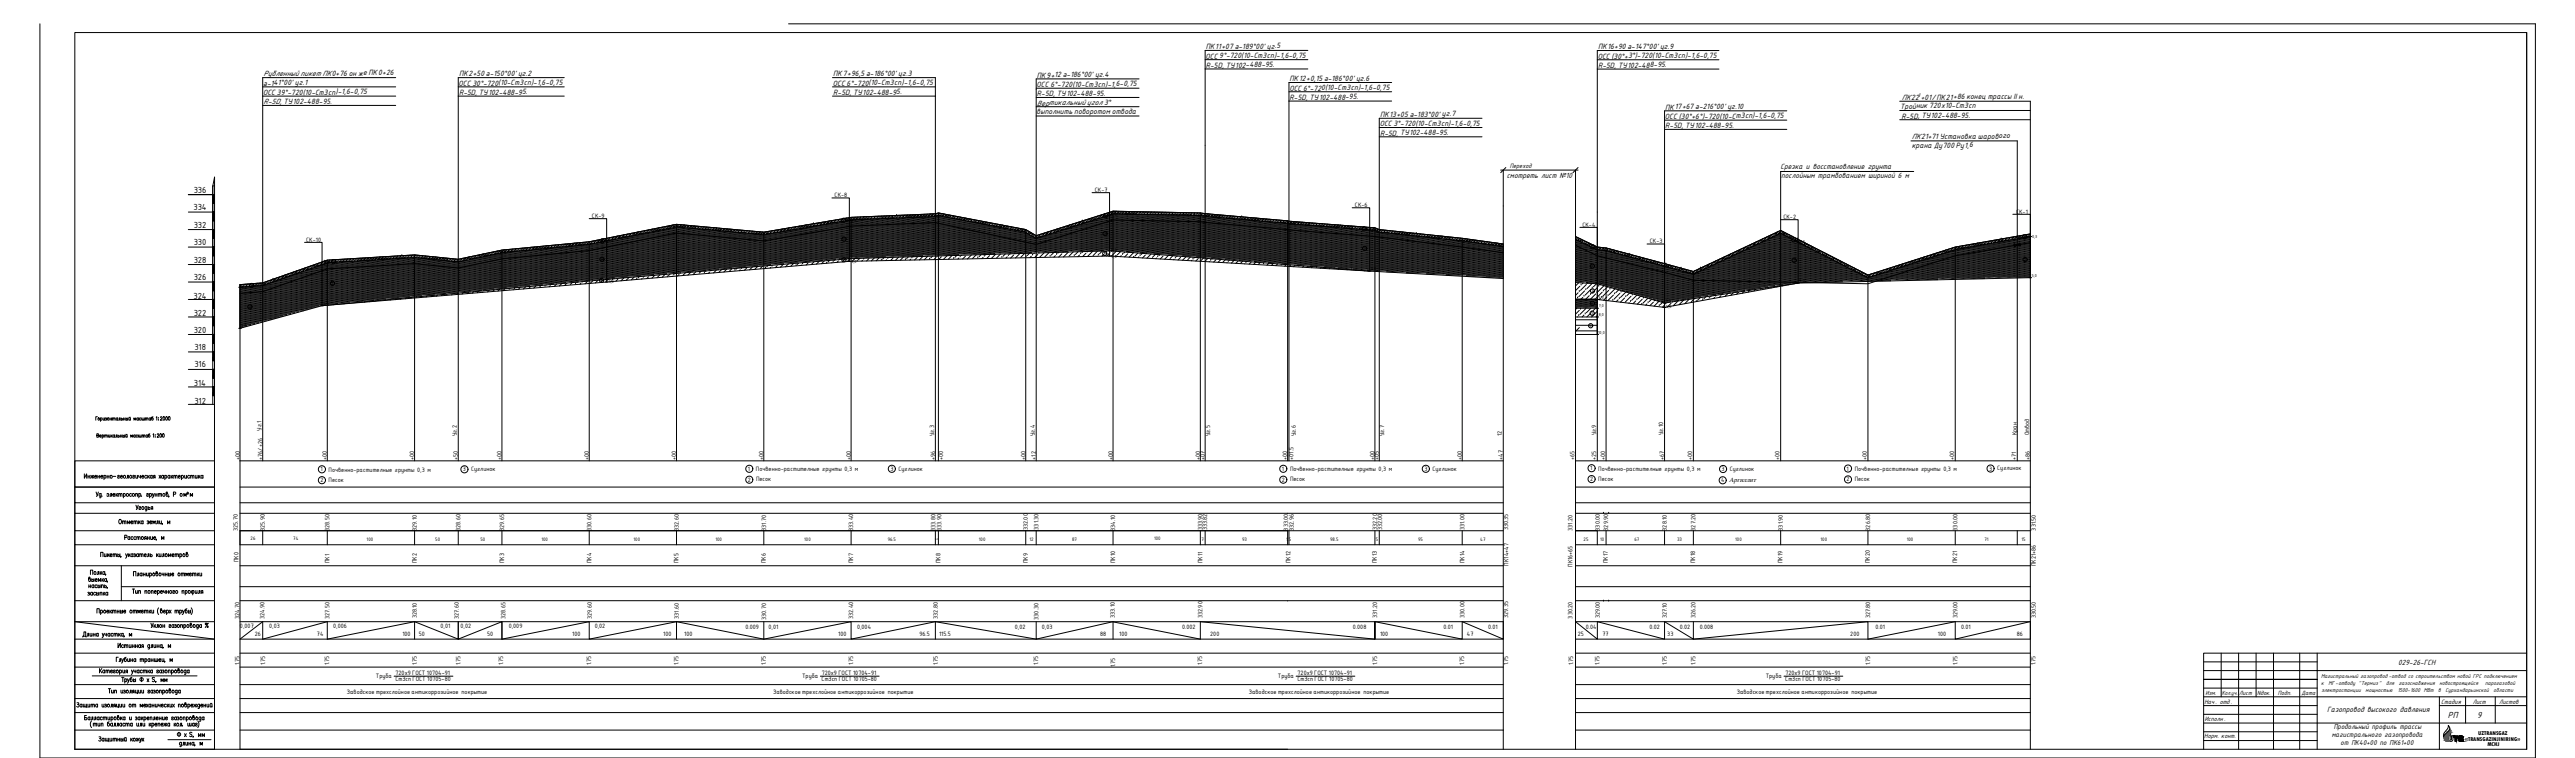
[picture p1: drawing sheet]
<svg xmlns="http://www.w3.org/2000/svg" width="1429mm" height="420mm" viewBox="0 0 1429 420" stroke-linecap="round" stroke-linejoin="round" font-family="sans-serif">
<defs><g id="words">
<g font-size="5.4">
<text x="1359" y="398">РП</text>
<text x="1375" y="398">9</text>
</g>
<g font-size="5.3">
<text x="108" y="107">336</text>
<text x="107" y="116">334</text>
<text x="108" y="126">332</text>
<text x="108" y="136">330</text>
<text x="108" y="146">328</text>
<text x="108" y="155">326</text>
<text x="107" y="166">324</text>
<text x="108" y="175">322</text>
<text x="108" y="184">320</text>
<text x="108" y="194">318</text>
<text x="108" y="204">316</text>
<text x="108" y="214">314</text>
<text x="108" y="224">312</text>
</g>
<text font-size="4.9" x="48" y="331">засыпка</text>
<g font-size="4.7">
<text x="988" y="94">Срезка и восстановление грунта</text>
<text x="836" y="99">смотреть лист №10</text>
<text x="989" y="99">послойным трамбованием шириной 6 м</text>
<text x="1331" y="368">029-26-ГСН</text>
<text x="1292" y="395">Газопровод высокого давления</text>
</g>
<g font-size="4.3">
<text x="1295" y="404">Продольный профиль трассы</text>
<text x="1294" y="409">магистрального газопровода</text>
<text x="1299" y="413">от ПК40+00 по ПК61+00</text>
</g>
<g font-size="4.1">
<text x="669" y="27" transform="rotate(-1 669 27)">ПК</text>
<text x="674" y="27">11</text>
<text x="678" y="27" transform="rotate(-1 678 27)">+07 a-189°00'</text>
<text x="703" y="27">уг</text>
<text x="707" y="27" transform="rotate(-1 707 27)">.5</text>
<text x="887" y="27" transform="rotate(-1 887 27)">ПК</text>
<text x="892" y="27">16+90 a-147°00'</text>
<text x="921" y="27" transform="rotate(-1 921 27)">уг</text>
<text x="926" y="27">.9</text>
<text x="669" y="32">ОСС9°-720(10-</text>
<text x="696" y="32" transform="rotate(-1 696 32)">Ст сп</text>
<text x="701" y="32">3</text>
<text x="707" y="32">)-1,6-0,75</text>
<text x="887" y="33">ОСС(30°+3°)-720(10-</text>
<text x="924" y="32" transform="rotate(-1 924 32)">Ст</text>
<text x="929" y="32">3сп</text>
<text x="935" y="32" transform="rotate(-1 935 32)">)-1,6-0,75</text>
<text x="184" y="42" transform="rotate(-1 184 42)">0+76</text>
<text x="194" y="42">он же ПК</text>
<text x="210" y="42" transform="rotate(-1 210 42)">0+26</text>
<text x="292" y="42" transform="rotate(-1 292 42)">.2</text>
<text x="499" y="42">уг</text>
<text x="503" y="42" transform="rotate(-1 503 42)">.3</text>
<text x="669" y="38">R-5D,</text>
<text x="680" y="37" transform="rotate(-1 680 37)">ТУ102-488-95.</text>
<text x="887" y="38">R-5D,</text>
<text x="898" y="38" transform="rotate(-1 898 38)">ТУ102-488-95.</text>
<text x="146" y="47" transform="rotate(-1 146 47)">a-141°00'</text>
<text x="146" y="42">Рубленный пикет ПК</text>
<text x="164" y="47">уг.1</text>
<text x="255" y="48">ОСС</text>
<text x="255" y="42" transform="rotate(-1 255 42)">ПК +50 a-150°00'</text>
<text x="260" y="42">2</text>
<text x="262" y="48" transform="rotate(-1 262 48)">30°-720(10-</text>
<text x="283" y="47">Ст сп</text>
<text x="288" y="42">уг</text>
<text x="288" y="47" transform="rotate(-1 288 47)">3</text>
<text x="295" y="47" transform="rotate(-1 295 47)">)-1,6-0,75</text>
<text x="462" y="48">ОСС</text>
<text x="462" y="42" transform="rotate(-1 462 42)">ПК</text>
<text x="468" y="42">7</text>
<text x="470" y="48" transform="rotate(-1 470 48)">6°-720(10-</text>
<text x="470" y="42" transform="rotate(-1 470 42)">+96,5 a-186°00'</text>
<text x="489" y="47">Ст3</text>
<text x="496" y="47" transform="rotate(-1 496 47)">сп</text>
<text x="500" y="47">)-1,6-0,75</text>
<text x="576" y="43">ПК +12 a-186°00'</text>
<text x="581" y="43" transform="rotate(-1 581 43)">9</text>
<text x="608" y="43" transform="rotate(-1 608 43)">уг</text>
<text x="612" y="43">.4</text>
<text x="613" y="48" transform="rotate(-1 613 48)">)-1,6-0,75</text>
<text x="716" y="45">ПК12</text>
<text x="725" y="45" transform="rotate(-1 725 45)">+0,15 a-186°00'</text>
<text x="753" y="45">уг</text>
<text x="757" y="45" transform="rotate(-1 757 45)">.6</text>
<text x="146" y="53">ОСС</text>
<text x="154" y="53" transform="rotate(-1 154 53)">39°-720(10-</text>
<text x="175" y="52">Ст сп</text>
<text x="180" y="52" transform="rotate(-1 180 52)">3</text>
<text x="186" y="52" transform="rotate(-1 186 52)">)-1,6-0,75</text>
<text x="255" y="53">R-5D,</text>
<text x="266" y="53" transform="rotate(-1 266 53)">ТУ102-488-95.</text>
<text x="462" y="53">R-5D,</text>
<text x="474" y="53" transform="rotate(-1 474 53)">ТУ102-488-95.</text>
<text x="575" y="48">ОСС6°-720(10-Ст сп</text>
<text x="576" y="53">R-5D, ТУ</text>
<text x="592" y="53" transform="rotate(-1 592 53)">102-488-95.</text>
<text x="607" y="48" transform="rotate(-1 607 48)">3</text>
<text x="716" y="50">ОСС6°-720(10-</text>
<text x="742" y="50" transform="rotate(-1 742 50)">Ст</text>
<text x="747" y="50">3сп</text>
<text x="754" y="50" transform="rotate(-1 754 50)">)-1,6-0,75</text>
<text x="146" y="58">R-5D, ТУ</text>
<text x="163" y="58" transform="rotate(-1 163 58)">102-488-95.</text>
<text x="576" y="59">Вертикальный угол 3°</text>
<text x="716" y="55">R-5D,</text>
<text x="727" y="55" transform="rotate(-1 727 55)">ТУ</text>
<text x="732" y="55">102-488-95.</text>
<text x="1056" y="55" transform="rotate(-1 1056 55)">ПК</text>
<text x="1061" y="55">22</text>
<text x="1066" y="55" transform="rotate(-1 1066 55)">+01/</text>
<text x="1075" y="55">ПК21</text>
<text x="1080" y="60" transform="rotate(-1 1080 60)">10-</text>
<text x="1084" y="55" transform="rotate(-1 1084 55)">+86</text>
<text x="1085" y="60">Ст сп</text>
<text x="1090" y="60" transform="rotate(-1 1090 60)">3</text>
<text x="1091" y="55">конец трассы</text>
<text x="1117" y="55" transform="rotate(-1 1117 55)">II н</text>
<text x="1122" y="55">.</text>
<text x="575" y="63">выполнить поворотом отвода</text>
<text x="766" y="65">ПК</text>
<text x="771" y="65" transform="rotate(-1 771 65)">13</text>
<text x="775" y="65">+05 a-183°00'</text>
<text x="800" y="65" transform="rotate(-1 800 65)">уг</text>
<text x="805" y="64">.7</text>
<text x="924" y="61">ПК17</text>
<text x="934" y="61" transform="rotate(-1 934 61)">+67 a-216°00'</text>
<text x="959" y="60">уг.10</text>
<text x="966" y="66" transform="rotate(-1 966 66)">3</text>
<text x="973" y="66" transform="rotate(-1 973 66)">)-1,6-0,75</text>
<text x="1055" y="60">Тройник</text>
<text x="1055" y="66">R-5D, ТУ</text>
<text x="1071" y="60" transform="rotate(-1 1071 60)">720</text>
<text x="1072" y="66" transform="rotate(-1 1072 66)">102-488-95.</text>
<text x="1077" y="60">х</text>
<text x="766" y="70">ОСС3°-720(10-</text>
<text x="792" y="70" transform="rotate(-1 792 70)">Ст</text>
<text x="797" y="70">3сп</text>
<text x="804" y="70" transform="rotate(-1 804 70)">)-1,6-0,75</text>
<text x="924" y="66">ОСС(30°+6°)-720(10-Ст сп</text>
<text x="924" y="71">R-5D, ТУ</text>
<text x="941" y="71" transform="rotate(-1 941 71)">102-488-95.</text>
<text x="766" y="75">R-5D,</text>
<text x="777" y="75" transform="rotate(-1 777 75)">ТУ102-488-95.</text>
<text x="1061" y="77">ПК</text>
<text x="1066" y="77" transform="rotate(-1 1066 77)">21+71 Установка шарового</text>
<text x="1061" y="82">крана Ду</text>
<text x="1078" y="82" transform="rotate(-1 1078 82)">700 Ру</text>
<text x="1090" y="82">1,6</text>
</g>
<g font-size="3.9">
<text x="838" y="93">Переход</text>
<text x="1355" y="390">Стадия</text>
<text x="1372" y="390">Лист</text>
<text x="1387" y="390">Листов</text>
<text x="1223" y="390">Нач. отд .</text>
<text x="1224" y="400">Исполн .</text>
<text x="1223" y="409">Норм. конт.</text>
</g>
<g font-size="3.8">
<text x="608" y="106">СК-7</text>
<text x="463" y="109">СК-8</text>
<text x="752" y="115">СК-6</text>
<text x="1119" y="118">СК-1</text>
<text x="329" y="121">СК-9</text>
<text x="878" y="126">СК-4</text>
<text x="990" y="121">СК-2</text>
<text x="170" y="134">СК-10</text>
<text x="916" y="135">СК-3</text>
<text x="145" y="239" transform="rotate(-90 145 239)">Уг.1</text>
<text x="254" y="242" transform="rotate(-90 254 242)">Уг.2</text>
<text x="518" y="242" transform="rotate(-90 518 242)">Уг.3</text>
<text x="574" y="242" transform="rotate(-90 574 242)">Уг.4</text>
<text x="672" y="242" transform="rotate(-90 672 242)">Уг.5</text>
<text x="719" y="242" transform="rotate(-90 719 242)">Уг.6</text>
<text x="768" y="242" transform="rotate(-90 768 242)">Уг.7</text>
<text x="834" y="242" transform="rotate(-90 834 242)">12</text>
<text x="886" y="241" transform="rotate(-90 886 241)">Уг.9</text>
<text x="923" y="241" transform="rotate(-90 923 241)">Уг.10</text>
<text x="1119" y="241" transform="rotate(-90 1119 241)">Кран</text>
<text x="1126" y="241" transform="rotate(-90 1126 241)">Отвод</text>
<text x="133" y="255" transform="rotate(-90 133 255)">+00</text>
<text x="146" y="255" transform="rotate(-90 146 255)">+76/+26</text>
<text x="181" y="255" transform="rotate(-90 181 255)">+00</text>
<text x="230" y="255" transform="rotate(-90 230 255)">+00</text>
<text x="254" y="255" transform="rotate(-90 254 255)">+50</text>
<text x="278" y="255" transform="rotate(-90 278 255)">+00</text>
<text x="327" y="255" transform="rotate(-90 327 255)">+00</text>
<text x="375" y="255" transform="rotate(-90 375 255)">+00</text>
<text x="424" y="255" transform="rotate(-90 424 255)">+00</text>
<text x="472" y="255" transform="rotate(-90 472 255)">+00</text>
<text x="519" y="255" transform="rotate(-90 519 255)">+96</text>
<text x="523" y="255" transform="rotate(-90 523 255)">+00</text>
<text x="569" y="255" transform="rotate(-90 569 255)">+00</text>
<text x="575" y="255" transform="rotate(-90 575 255)">+12</text>
<text x="618" y="255" transform="rotate(-90 618 255)">+00</text>
<text x="666" y="255" transform="rotate(-90 666 255)">+00</text>
<text x="669" y="255" transform="rotate(-90 669 255)">+07</text>
<text x="714" y="255" transform="rotate(-90 714 255)">+00</text>
<text x="718" y="255" transform="rotate(-90 718 255)">+01.5</text>
<text x="763" y="255" transform="rotate(-90 763 255)">+00</text>
<text x="765" y="255" transform="rotate(-90 765 255)">+05</text>
<text x="811" y="255" transform="rotate(-90 811 255)">+00</text>
<text x="834" y="255" transform="rotate(-90 834 255)">+47</text>
<text x="874" y="255" transform="rotate(-90 874 255)">+65</text>
<text x="886" y="255" transform="rotate(-90 886 255)">+25</text>
<text x="891" y="255" transform="rotate(-90 891 255)">+00</text>
<text x="924" y="255" transform="rotate(-90 924 255)">+67</text>
<text x="939" y="255" transform="rotate(-90 939 255)">+00</text>
<text x="988" y="255" transform="rotate(-90 988 255)">+00</text>
<text x="1036" y="255" transform="rotate(-90 1036 255)">+00</text>
<text x="1085" y="255" transform="rotate(-90 1085 255)">+00</text>
<text x="1119" y="255" transform="rotate(-90 1119 255)">+71</text>
<text x="1127" y="255" transform="rotate(-90 1127 255)">+86</text>
<text x="178" y="261">1</text>
<text x="182" y="261">Почвенно-растителные грунты 0,3 м</text>
<text x="257" y="261">3</text>
<text x="261" y="261">Суглинок</text>
<text x="415" y="261">1</text>
<text x="420" y="261">Почвенно-растителные грунты 0,3 м</text>
<text x="494" y="261">3</text>
<text x="499" y="261">Суглинок</text>
<text x="711" y="261">1</text>
<text x="716" y="261">Почвенно-растителные грунты 0,3 м</text>
<text x="790" y="261">3</text>
<text x="795" y="261">Суглинок</text>
<text x="882" y="261">1</text>
<text x="887" y="261">Почвенно-растителные грунты 0,3 м</text>
<text x="955" y="261">3</text>
<text x="960" y="261">Суглинок</text>
<text x="1025" y="261">1</text>
<text x="1029" y="261">Почвенно-растителные грунты 0,3 м</text>
<text x="1104" y="261">3</text>
<text x="1108" y="261">Суглинок</text>
<text x="178" y="267">2</text>
<text x="182" y="267">Песок</text>
<text x="415" y="267">2</text>
<text x="420" y="267">Песок</text>
<text x="711" y="267">2</text>
<text x="716" y="267">Песок</text>
<text x="882" y="267">2</text>
<text x="887" y="267">Песок</text>
<text x="955" y="267">4 Аргиллит</text>
<text x="1025" y="267">2</text>
<text x="1029" y="267">Песок</text>
<text x="570" y="294" transform="rotate(-90 570 294)">332.00</text>
<text x="576" y="294" transform="rotate(-90 576 294)">331.30</text>
<text x="667" y="294" transform="rotate(-90 667 294)">333.90</text>
<text x="670" y="294" transform="rotate(-90 670 294)">333.82</text>
<text x="764" y="294" transform="rotate(-90 764 294)">332.20</text>
<text x="767" y="294" transform="rotate(-90 767 294)">332.00</text>
<text x="813" y="294" transform="rotate(-90 813 294)">331.00</text>
<text x="837" y="294" transform="rotate(-90 837 294)">330.35</text>
<text x="132" y="294" transform="rotate(-90 132 294)">325.70</text>
<text x="147" y="294" transform="rotate(-90 147 294)">325.90</text>
<text x="183" y="294" transform="rotate(-90 183 294)">328.50</text>
<text x="231" y="294" transform="rotate(-90 231 294)">329.10</text>
<text x="256" y="294" transform="rotate(-90 256 294)">328.60</text>
<text x="280" y="294" transform="rotate(-90 280 294)">329.65</text>
<text x="328" y="294" transform="rotate(-90 328 294)">330.60</text>
<text x="377" y="294" transform="rotate(-90 377 294)">332.60</text>
<text x="425" y="294" transform="rotate(-90 425 294)">331.70</text>
<text x="474" y="294" transform="rotate(-90 474 294)">333.40</text>
<text x="519" y="294" transform="rotate(-90 519 294)">333.80</text>
<text x="523" y="294" transform="rotate(-90 523 294)">333.90</text>
<text x="619" y="294" transform="rotate(-90 619 294)">334.10</text>
<text x="715" y="294" transform="rotate(-90 715 294)">333.00</text>
<text x="718" y="294" transform="rotate(-90 718 294)">332.96</text>
<text x="873" y="294" transform="rotate(-90 873 294)">331.20</text>
<text x="888" y="294" transform="rotate(-90 888 294)">330.00</text>
<text x="893" y="294" transform="rotate(-90 893 294)">329.90</text>
<text x="925" y="294" transform="rotate(-90 925 294)">328.10</text>
<text x="941" y="294" transform="rotate(-90 941 294)">327.20</text>
<text x="989" y="294" transform="rotate(-90 989 294)">331.90</text>
<text x="1038" y="294" transform="rotate(-90 1038 294)">326.80</text>
<text x="1086" y="294" transform="rotate(-90 1086 294)">330.00</text>
<text x="1130" y="294" transform="rotate(-90 1130 294)">331.50</text>
<text x="133" y="343" transform="rotate(-90 133 343)">324.70</text>
<text x="147" y="343" transform="rotate(-90 147 343)">324.90</text>
<text x="183" y="343" transform="rotate(-90 183 343)">327.50</text>
<text x="231" y="343" transform="rotate(-90 231 343)">328.10</text>
<text x="255" y="343" transform="rotate(-90 255 343)">327.60</text>
<text x="281" y="343" transform="rotate(-90 281 343)">328.65</text>
<text x="328" y="343" transform="rotate(-90 328 343)">329.60</text>
<text x="377" y="343" transform="rotate(-90 377 343)">331.60</text>
<text x="425" y="344" transform="rotate(-90 425 344)">330.70</text>
<text x="474" y="343" transform="rotate(-90 474 343)">332.40</text>
<text x="521" y="343" transform="rotate(-90 521 343)">332.80</text>
<text x="576" y="343" transform="rotate(-90 576 343)">330.30</text>
<text x="619" y="342" transform="rotate(-90 619 342)">333.10</text>
<text x="667" y="343" transform="rotate(-90 667 343)">332.90</text>
<text x="764" y="342" transform="rotate(-90 764 342)">331.20</text>
<text x="813" y="342" transform="rotate(-90 813 342)">330.00</text>
<text x="837" y="342" transform="rotate(-90 837 342)">329.35</text>
<text x="873" y="343" transform="rotate(-90 873 343)">330.20</text>
<text x="888" y="343" transform="rotate(-90 888 343)">329.00</text>
<text x="925" y="343" transform="rotate(-90 925 343)">327.10</text>
<text x="941" y="343" transform="rotate(-90 941 343)">326.20</text>
<text x="1038" y="343" transform="rotate(-90 1038 343)">327.80</text>
<text x="1086" y="343" transform="rotate(-90 1086 343)">329.00</text>
<text x="1130" y="343" transform="rotate(-90 1130 343)">330.50</text>
<text x="133" y="348">0,007</text>
<text x="141" y="353">26</text>
<text x="149" y="348">0,03</text>
<text x="176" y="353">74</text>
<text x="185" y="348">0,006</text>
<text x="223" y="353">100</text>
<text x="232" y="353">50</text>
<text x="244" y="348">0,01</text>
<text x="256" y="348">0,02</text>
<text x="270" y="353">50</text>
<text x="282" y="348">0,009</text>
<text x="318" y="353">100</text>
<text x="330" y="348">0,02</text>
<text x="368" y="353">100</text>
<text x="380" y="353">100</text>
<text x="414" y="349">0.009</text>
<text x="426" y="349">0,01</text>
<text x="465" y="353">100</text>
<text x="476" y="349">0,004</text>
<text x="510" y="353">96.5</text>
<text x="521" y="353">115.5</text>
<text x="563" y="349">0,02</text>
<text x="578" y="349">0,03</text>
<text x="611" y="353">88</text>
<text x="621" y="353">100</text>
<text x="656" y="348">0.002</text>
<text x="672" y="353">200</text>
<text x="751" y="348">0.008</text>
<text x="766" y="353">100</text>
<text x="801" y="348">0.01</text>
<text x="814" y="353">47</text>
<text x="826" y="348">0.01</text>
<text x="876" y="353">25</text>
<text x="880" y="348">0.04</text>
<text x="889" y="353">77</text>
<text x="915" y="348">0.02</text>
<text x="925" y="353">33</text>
<text x="932" y="348">0.02</text>
<text x="943" y="348">0.008</text>
<text x="1027" y="353">200</text>
<text x="1041" y="348">0.01</text>
<text x="1076" y="353">100</text>
<text x="1088" y="348">0.01</text>
<text x="1119" y="353">86</text>
<text x="133" y="369" transform="rotate(-90 133 369)">1.75</text>
<text x="147" y="369" transform="rotate(-90 147 369)">1.75</text>
<text x="183" y="369" transform="rotate(-90 183 369)">1.75</text>
<text x="231" y="369" transform="rotate(-90 231 369)">1.75</text>
<text x="256" y="369" transform="rotate(-90 256 369)">1.75</text>
<text x="279" y="369" transform="rotate(-90 279 369)">1.75</text>
<text x="328" y="369" transform="rotate(-90 328 369)">1.75</text>
<text x="377" y="369" transform="rotate(-90 377 369)">1.75</text>
<text x="425" y="369" transform="rotate(-90 425 369)">1.75</text>
<text x="473" y="369" transform="rotate(-90 473 369)">1.75</text>
<text x="520" y="369" transform="rotate(-90 520 369)">1.75</text>
<text x="576" y="369" transform="rotate(-90 576 369)">1.75</text>
<text x="619" y="370" transform="rotate(-90 619 370)">1.75</text>
<text x="667" y="369" transform="rotate(-90 667 369)">1.75</text>
<text x="764" y="369" transform="rotate(-90 764 369)">1.75</text>
<text x="813" y="369" transform="rotate(-90 813 369)">1.75</text>
<text x="837" y="369" transform="rotate(-90 837 369)">1.75</text>
<text x="873" y="369" transform="rotate(-90 873 369)">1.75</text>
<text x="888" y="369" transform="rotate(-90 888 369)">1.75</text>
<text x="925" y="369" transform="rotate(-90 925 369)">1.75</text>
<text x="941" y="369" transform="rotate(-90 941 369)">1.75</text>
<text x="1038" y="369" transform="rotate(-90 1038 369)">1.75</text>
<text x="1086" y="369" transform="rotate(-90 1086 369)">1.75</text>
<text x="1130" y="369" transform="rotate(-90 1130 369)">1.75</text>
</g>
<g font-size="3.7">
<text x="1224" y="385">Изм.</text>
<text x="1233" y="385">Кол.уч.</text>
<text x="1243" y="385">Лист</text>
<text x="1253" y="385">Nдок.</text>
<text x="1264" y="385">Подп.</text>
<text x="1277" y="385">Дата</text>
</g>
<g font-size="3.4">
<text x="132" y="312" transform="rotate(-90 132 312)">ПК0</text>
<text x="183" y="312" transform="rotate(-90 183 312)">ПК1</text>
<text x="231" y="312" transform="rotate(-90 231 312)">ПК2</text>
<text x="280" y="312" transform="rotate(-90 280 312)">ПК3</text>
<text x="328" y="312" transform="rotate(-90 328 312)">ПК4</text>
<text x="377" y="312" transform="rotate(-90 377 312)">ПК5</text>
<text x="425" y="312" transform="rotate(-90 425 312)">ПК6</text>
<text x="474" y="312" transform="rotate(-90 474 312)">ПК7</text>
<text x="522" y="312" transform="rotate(-90 522 312)">ПК8</text>
<text x="570" y="312" transform="rotate(-90 570 312)">ПК9</text>
<text x="619" y="312" transform="rotate(-90 619 312)">ПК10</text>
<text x="667" y="312" transform="rotate(-90 667 312)">ПК11</text>
<text x="716" y="312" transform="rotate(-90 716 312)">ПК12</text>
<text x="764" y="312" transform="rotate(-90 764 312)">ПК13</text>
<text x="813" y="312" transform="rotate(-90 813 312)">ПК14</text>
<text x="837" y="313" transform="rotate(-90 837 313)">ПК14+47</text>
<text x="873" y="314" transform="rotate(-90 873 314)">ПК16+65</text>
<text x="892" y="312" transform="rotate(-90 892 312)">ПК17</text>
<text x="941" y="312" transform="rotate(-90 941 312)">ПК18</text>
<text x="989" y="312" transform="rotate(-90 989 312)">ПК19</text>
<text x="1038" y="312" transform="rotate(-90 1038 312)">ПК20</text>
<text x="1086" y="312" transform="rotate(-90 1086 312)">ПК21</text>
<text x="1130" y="314" transform="rotate(-90 1130 314)">ПК21+86</text>
<text x="209" y="376">Труба</text>
<text x="219" y="378">Ст3сп ГОСТ 10705-80</text>
<text x="220" y="374">720х9 ГОСТ 10704-91</text>
<text x="445" y="376">Труба</text>
<text x="456" y="378">Ст3сп ГОСТ 10705-80</text>
<text x="456" y="374">720х9 ГОСТ 10704-91</text>
<text x="709" y="376">Труба</text>
<text x="720" y="378">Ст3сп ГОСТ 10705-80</text>
<text x="720" y="374">720х9 ГОСТ 10704-91</text>
<text x="980" y="376">Труба</text>
<text x="991" y="378">Ст3сп ГОСТ 10705-80</text>
<text x="991" y="374">720х9 ГОСТ 10704-91</text>
<text x="1288" y="376">Магистральный газопровод -отвод со строительством новой ГРС подключением</text>
<text x="1288" y="379">к</text>
<text x="1288" y="383">электростанции</text>
<text x="1292" y="379">МГ-отводу &quot;Термиз&quot;</text>
<text x="1313" y="383">мощностью</text>
<text x="1324" y="379">для</text>
<text x="1331" y="383">1500-1600 МВт</text>
<text x="1331" y="379">газоснабжения</text>
<text x="1353" y="383">в</text>
<text x="1354" y="379">новостроящейся</text>
<text x="1357" y="383">Сурхандарьинской</text>
<text x="1379" y="379">парогазовой</text>
<text x="1384" y="383">области</text>
<text x="193" y="385">Заводское трехслойное антикоррозийное покрытие</text>
<text x="429" y="385">Заводское трехслойное антикоррозийное покрытие</text>
<text x="693" y="385">Заводское трехслойное антикоррозийное покрытие</text>
<text x="964" y="385">Заводское трехслойное антикоррозийное покрытие</text>
</g>
<g font-size="3.2">
<text x="1375" y="408">UZTRANSGAZ</text>
<text x="1368" y="411">«TRANSGAZINJINIRING»</text>
<text x="1380" y="414">MCHJ</text>
</g>
<g font-size="3">
<text x="139" y="300">26</text>
<text x="163" y="300">74</text>
<text x="203" y="300">100</text>
<text x="242" y="300">50</text>
<text x="267" y="300">50</text>
<text x="300" y="300">100</text>
<text x="352" y="300">100</text>
<text x="397" y="300">100</text>
<text x="446" y="300">100</text>
<text x="493" y="300">96.5</text>
<text x="543" y="300">100</text>
<text x="571" y="300">12</text>
<text x="595" y="300">87</text>
<text x="640" y="299">100</text>
<text x="667" y="300">7</text>
<text x="689" y="300">93</text>
<text x="714" y="300">1.5</text>
<text x="738" y="300">98.5</text>
<text x="764" y="300">5</text>
<text x="787" y="300">95</text>
<text x="822" y="300">47</text>
<text x="879" y="300">25</text>
<text x="888" y="300">10</text>
<text x="907" y="300">67</text>
<text x="931" y="300">33</text>
<text x="963" y="300">100</text>
<text x="1010" y="300">100</text>
<text x="1058" y="300">100</text>
<text x="1101" y="300">71</text>
<text x="1122" y="300">15</text>
</g>
<text font-size="2.8" x="1065" y="54">1</text>
<g font-size="2.6">
<text x="617" y="120">0,3</text>
<text x="468" y="123">1</text>
<text x="472" y="123">0,3</text>
<text x="613" y="120">1</text>
<text x="613" y="130">2</text>
<text x="756" y="128">1</text>
<text x="761" y="128">0,3</text>
<text x="1128" y="132">0,3</text>
<text x="334" y="134">1</text>
<text x="338" y="134">0,3</text>
<text x="883" y="138">1</text>
<text x="995" y="134">1</text>
<text x="999" y="135">0,3</text>
<text x="1123" y="132">1</text>
<text x="472" y="144">4,7</text>
<text x="613" y="141">3</text>
<text x="617" y="139">4,4</text>
<text x="617" y="143">5,0</text>
<text x="887" y="139">0,3</text>
<text x="180" y="147">0,3</text>
<text x="185" y="146">1</text>
<text x="468" y="145">3</text>
<text x="473" y="146">5,0</text>
<text x="761" y="150">5,0</text>
<text x="883" y="148">2</text>
<text x="925" y="148">0,3</text>
<text x="995" y="145">2</text>
<text x="1123" y="145">2</text>
<text x="338" y="155">4,7</text>
<text x="1128" y="153">5,0</text>
<text x="134" y="160">0,3</text>
<text x="139" y="159">1</text>
<text x="184" y="158">2</text>
<text x="333" y="156">3</text>
<text x="338" y="157">5,0</text>
<text x="887" y="157">4,2</text>
<text x="999" y="156">5,0</text>
<text x="883" y="162">3</text>
<text x="887" y="166">6,0</text>
<text x="925" y="167">4,5</text>
<text x="138" y="171">2</text>
<text x="180" y="169">5,0</text>
<text x="883" y="169">2</text>
<text x="887" y="170">7,0</text>
<text x="925" y="171">5,0</text>
<text x="883" y="174">3</text>
<text x="887" y="175">8,0</text>
<text x="134" y="182">5,0</text>
<text x="882" y="181">4</text>
<text x="887" y="185">10,0</text>
</g>
<text font-size="1.4" x="519" y="299">3.5</text>
</g></defs>
<g fill="none" stroke="#000" stroke-width=".55">
<path d="M924 67v188M1120 78v177M833 94h43M836 93l-3 3M876 93l-3 3M105 108h14M105 118h14h-1M118 108h1zM118 113h1M118 103h1M874 108v147h253M886 118v137"/>
<path d="M105 137h14h-1M105 127h14M118 132h1M118 122h1M119 122h.1M891 137v118M988 128v127M1085 137v118M105 147h14M105 156h14M118 142h1M118 156h1z"/>
<path d="M940 150v105M1037 152v103M105 176h14M105 166h14h-1M118 171h1M118 161h1M119 170v1M105 195h14h-1M105 185h14h-1M118 200h1M118 190h1M118 181h1"/>
<path d="M119 200h.1M105 205h14h-1M118 214h1zM118 210h1M118 219h1M118 214h1M54 231h-1v2M56 232h1l-1 1M56 232v2M57 232v1h1M58 232v1M58 232h1"/>
<path d="M59 232v1h-1M61 232v1M61 232h1M62 232v1M62 232h1v1M63 232h1v1M65 232h-1l1 1M65 232v1M66 233v-1h1v1M67 232h1l-1 1M67 232v1M69 232h.1"/>
<path d="M69 232v1M70 232h1l-1 1M70 232v1M71 232v1M72 232v1M72 231h.1M74 233v-1l1 1v-1v1M77 232h-1v1h1M77 232v1M78 232h-1l1 1M79 232v1M79 232v1h1"/>
<path d="M80 232v1M81 232v1M81 232h1v1M84 232h-1v1h1M84 232v1M85 231h-1v2h1v-1h-1M87 231v2M88 232h.1M88 233h.1M89 231h1l-1 2h1M118 224v-121l1-5v157M42 255h77v15h-77z"/>
<path d="M54 241l1 1h-1v-2l1 1h-1M55 242h1v-1l-1 1h1M57 241l1 1h-1M57 241v2M58 241h1v1M58 241v1M59 241h1v1M60 241v1h1M61 241v1M62 241v1M62 242h.1M64 241h-1v1h1"/>
<path d="M64 241v1M64 242v-1h1v1M65 242h1h-1M65 241v1M67 241v1M67 242h1M68 241v1M68 242h1h-1M69 241v1M70 241v1h1M70 241h1M71 241v1"/>
<path d="M73 242v-1v1l1-1v1M75 241h-1v1h1M75 241v1M76 241v1M77 241v1h1M78 241v1M79 241h1v1M79 241v1M80 241v1M82 241h-1v1h1M82 241v1M83 240l-1 1 1 1v-1h-1"/>
<path d="M85 241v-1v2M86 241h.1M86 242h.1M87 241l1-1v1l-1 1h1M834 255h-701v160h582M42 270h77v9h-77zM42 279v6h77v-6M47 263v2l1-2v2M49 264h1M49 263v2M50 263v2M50 263l1 2 1-2"/>
<path d="M51 264l-1 1M51 263v2M52 264v1M53 264h1a.7 .7 0 0 0-1 0 .7 .7 0 0 0 0 1 .7 .7 0 0 0 1 0M53 273l1 2M54 263v2M54 264h1M55 273l-1 2M55 263v2M56 264h1a.7 .7 0 0 0-1 0 .7 .7 0 0 0 0 1 .7 .7 0 0 0 1 0M56 274a.7 .7 0 0 0-1 0 .7 .7 0 0 0 1 1M56 274v2h-1"/>
<path d="M57 275h.1M58 264a.6 .6 0 0 1 1 0 .6 .6 0 0 1 0 1 .6 .6 0 0 1-1 0M58 263v3M59 274h1a.7 .7 0 0 1-1 1M59 264h1M59 263v2M60 274h.1M60 263v2M61 275v-1h1v1M63 264h1M63 274h1a.7 .7 0 0 0-1 0 .7 .7 0 0 0 1 1M64 274v1"/>
<path d="M65 274v1M65 264h1l-1 1h1M65 274l-1 1M66 274h1v1M66 274v1M67 274h1v1M67 264h1a.7 .7 0 0 0-1 0 .7 .7 0 0 0 0 1 .7 .7 0 0 0 1 0M68 274h1a.7 .7 0 0 1 1 0 1.1 1.1 0 0 1-2 1M68 274v2M70 265l1-2v2M73 274a.7 .7 0 0 0-1 0 .7 .7 0 0 0 1 1M74 264h1l-1 1h1"/>
<path d="M75 274h1v1M75 274v1M75 263v2h1M76 263v2M77 263v1h1M77 274a.7 .7 0 0 1 1 0 .7 .7 0 0 1-1 1M77 274v2M78 263v2M79 275h.1M79 264h1a.7 .7 0 0 0-1 0 .7 .7 0 0 0 0 1 .7 .7 0 0 0 1 0M81 274h1l-1 1h1M81 264a.7 .7 0 0 0-1 0 .7 .7 0 0 0 0 1 .7 .7 0 0 0 1 0"/>
<path d="M82 263v2M82 264l1 1M83 263l-1 2M83 274a.7 .7 0 0 1 1 0 .7 .7 0 0 1-1 1M83 274v2M84 264a.6 .6 0 0 0 0 1M84 263v2M85 274v1l1-1M85 275l-1 1M85 265h.1M86 265l-1-1 1-1v2M86 274h1"/>
<path d="M86 274v1M87 274v1M88 274h1v1M88 274v1M88 263l1 2M89 274h1v1M89 263l-1 2M91 264a.6 .6 0 0 0-1 0 .6 .6 0 0 0 0 1 .6 .6 0 0 0 1 0M91 263v2M91 264a.6 .6 0 0 1 1 0 .6 .6 0 0 1 0 1 .6 .6 0 0 1-1 0M91 263v3M93 274a.7 .7 0 0 1-1 1v-2h1l-1 1"/>
<path d="M94 275v1M94 264a.7 .7 0 0 0-1 0 .7 .7 0 0 0 0 1 .7 .7 0 0 0 1 0M94 263v2M95 263v2M95 264l1 1M96 263l-1 2M96 274h1v-1h-1v2M96 264h1v1M96 263v2M97 264h1v1M99 264h1a.7 .7 0 0 0-1 0 .7 .7 0 0 0 0 1 .7 .7 0 0 0 1 0M101 264a.7 .7 0 0 1 1 0 .7 .7 0 0 1 0 1 .7 .7 0 0 1-1 0"/>
<path d="M101 263v3M102 275v-1l1 1v-1v1M102 263l1 2M103 263v2M104 273l1 1M104 273v1M105 273l-1 1M105 264a.7 .7 0 0 0-1 0 .7 .7 0 0 0 0 1 .7 .7 0 0 0 1 0M106 275v-1v1l1-1v1M106 264h1v1M106 263v2M107 264h1v1"/>
<path d="M108 263v2h1M109 263v2M110 263v2M111 264v1M111 263l-1 2M113 264a.7 .7 0 0 0-1 0 .7 .7 0 0 0 0 1 .7 .7 0 0 0 1 0M113 263v2M133 270h701M133 279h701M874 279h253M1127 270h-253v135h253M42 285v9h77v-9"/>
<path d="M42 294v8h77v-8M66 288a1.1 1.1 0 0 1 1 1 1.1 1.1 0 0 1-1 1zM68 289h1v1M68 289v1M69 289h1v1M69 298h1v-1h-1v2M71 290v-1v1l1-1v1M72 298a.6 .6 0 0 0-1 0 .6 .6 0 0 0 0 1 .6 .6 0 0 0 1 0M72 297v2M73 289h1h-1a.7 .7 0 0 0 0 1 .7 .7 0 0 0 1 0M74 298a.6 .6 0 0 0-1 0 .6 .6 0 0 0 0 1 .6 .6 0 0 0 1 0M74 289h1v1"/>
<path d="M74 289v1M75 289h1v1M75 298a.7 .7 0 0 0-1 0 .7 .7 0 0 0 0 1 .7 .7 0 0 0 1 0M75 280l1 2M76 298h1v1M76 297v2M77 280l-1 2M77 298h1v1M77 289v1M77 281h1l-1 1h1M77 289l1 1M78 289l-1 1"/>
<path d="M79 289h-1l1 1M79 289v1M81 298l-1 1M81 298h-1l1-1v2M82 281h-1a.7 .7 0 0 0-1 1 1 1 0 0 0 2 0M82 281l-1 2M82 289h.1M82 298h1M82 297v2M82 281l1 1h-1M82 289v1M82 281v1"/>
<path d="M83 297v2M83 289h1a.7 .7 0 0 0-1 1 .7 .7 0 0 0 1 0M84 297v2h1M84 282h.1M85 297v2M85 282h-1v-1h1v1M85 290v-1v1l1-1v1M85 298h1a.7 .7 0 0 0-1 0 .7 .7 0 0 0 0 1 .7 .7 0 0 0 1 0M87 290v-1h1v1M87 299v1M89 289v1h1M90 289v1"/>
<path d="M90 299v-2v2l1-2v2M90 290v1M93 290v-1l1 1v-1v1M133 285h701M715 294h-582h701M874 285h253M874 294h253M42 314h77M42 302v113h77v-61h-77M50 318v-2h1v2M54 318v-1h1v1M56 317v1"/>
<path d="M56 309v-3h1v3M56 318h1M57 317l-1 1M58 307v1h1M58 317h-1v1h1M58 317v1M59 318v1M59 307v2M60 307v2M60 308l1 1M61 307l-1 1M61 308h1v-1a.7 .7 0 0 0-1 1 .7 .7 0 0 0 1 0"/>
<path d="M63 307h1v2M63 307v2M64 307h1v2M65 308h1v1l-1-1M65 307v2M67 307v2M67 308v1M67 314v19M70 307v2l1-2M70 309h.1M71 307v2M72 308v1"/>
<path d="M72 307l-1 1M74 307a.7 .7 0 0 0-1 1 .7 .7 0 0 0 1 0M74 307v2M74 319v-2h1v2M74 307h1v1M75 308h-1M76 319v-1h1v1M77 307a.7 .7 0 0 0-1 1 .7 .7 0 0 0 1 0M77 307v2M78 307v2M78 307h1v2M79 318a.6 .6 0 0 0-1 0 .6 .6 0 0 0 0 1 .6 .6 0 0 0 1 0"/>
<path d="M79 318v1M80 318h1M80 318v1M80 308h1v-1a.7 .7 0 0 0-1 1 .7 .7 0 0 0 1 0M81 318v1M81 318v1h1M82 309v-2h1v2M82 318v1M83 318a.7 .7 0 0 1 1 0 .7 .7 0 0 1 0 1 .7 .7 0 0 1-1 0M83 318v2M83 308h1v1l-1-1M83 307v2"/>
<path d="M87 307v2M87 318a.7 .7 0 0 1 1 0 .7 .7 0 0 1-1 1v-2v1M87 308l1 1M88 307l-1 1M88 307v1h1M89 307v2M90 318v1l1-1M90 309v-2h1v2M91 318v1M92 318h1M92 318v1M93 318v1"/>
<path d="M93 318l1 1h-1M94 309v-2v1l1-1v2M95 318v1M95 318h1a.7 .7 0 0 0-1 0 .7 .7 0 0 0 1 1M95 308h2l-1-1a.7 .7 0 0 0-1 1 1 1 0 0 0 2 0M97 307h1v2M97 307v2M98 307h1v2M100 307a.7 .7 0 0 1 1 1 .7 .7 0 0 1-1 0M100 307v2M101 318l1 1M101 318v1"/>
<path d="M102 318v1M103 319v-1l1 1v-1v1M104 307a.7 .7 0 0 1 0 1 .7 .7 0 0 1-1 0v-2h1l-1 1M105 318h1a.7 .7 0 0 0-1 0 .7 .7 0 0 0 0 1 .7 .7 0 0 0 1 0M107 318h1v1M107 318v1M108 318h1v1M109 318v1M110 318v1M110 318l-1 1M111 318v1h1M112 318v1"/>
<path d="M119 302v43M133 314h701M133 302h701M874 314h253M874 302h253M42 333h77M49 325h1M49 324v2M50 321a.7 .7 0 0 1 0 1 .7 .7 0 0 1-1 0v-2h1l-1 1M50 324v2M51 321l1 1h-1M51 321v1"/>
<path d="M52 325v-1a.7 .7 0 0 0-1 1 .7 .7 0 0 0 1 0M52 324v2M52 321v1M53 321h1a.7 .7 0 0 0-1 1 .7 .7 0 0 0 1 0M54 340v-3h1v3M54 325v-1a.7 .7 0 0 0-1 1 .7 .7 0 0 0 1 0M54 325h1v1h-1M54 324v2M55 322v-1v1l1-1v1M56 324v2M56 339v-1a.7 .7 0 0 1 1 1 .7 .7 0 0 1-1 0M56 338v3"/>
<path d="M56 325l1-1v2M57 321v1M57 321l1 1M58 321l-1 1M58 325h1v1h-1M58 324v2M59 321a.7 .7 0 0 0-1 1 .7 .7 0 0 0 1 0M59 321v1M59 339h1v-1a.7 .7 0 0 0-1 1 .7 .7 0 0 0 1 0M60 326h-1M60 322l-1 1M61 338v2"/>
<path d="M61 339l1 1M62 338l-1 1M62 339l1-1v2M62 338v2M63 339l1-1v2M65 339h1M65 338v2M66 338v2M67 339h1l-1 1M67 338v2M67 325h52M68 338v2"/>
<path d="M69 339h1v-1a.7 .7 0 0 0-1 1 .7 .7 0 0 0 1 0M73 327h2M74 339l1-1v2M74 338v2M74 327v2M75 339l1-1v2M75 327v2l1-1M76 327v2M76 340v-2l1 1 1-1v2M77 328l1-1v2M77 327v2M78 339h2l-1-1a.7 .7 0 0 0-1 1 1 1 0 0 0 2 0"/>
<path d="M80 339l1-1v2M80 338v2M80 328l1-1v2M80 327v2M81 339l1-1v2M83 338v2M83 339l1 1M84 338l-1 1M84 328l1-1v2M84 327v2M84 338v2l1-1M85 338v2"/>
<path d="M86 328h1v-1a.7 .7 0 0 0-1 1 .7 .7 0 0 0 1 1M87 328l1-1a.7 .7 0 0 1 1 1 1.1 1.1 0 0 1-2 1M87 327v3M88 337l-1 2 1 2M89 328h1v-1a.7 .7 0 0 0-1 1 .7 .7 0 0 0 1 1M89 338a.7 .7 0 0 1 1 1 .7 .7 0 0 1-1 1v-2l1-1-1 2M91 327v1h1M91 339h1v-1a.7 .7 0 0 0-1 1 .7 .7 0 0 0 1 0M92 327v2M92 339l1-1a.7 .7 0 0 1 1 1 1 1 0 0 1-2 0M92 328h1M92 338v3"/>
<path d="M93 327v2M94 338l1 2M95 338l-1 2M96 328l1-1-1 2h1M97 339l1-1v2M97 338v2M98 339l1-1v2M100 339v-1a.7 .7 0 0 1 1 1 .7 .7 0 0 1-1 0M100 338v3M101 328l1-1v2M101 327v2M101 338l1 2v-2"/>
<path d="M102 340l-1 1M103 328v-1a.7 .7 0 0 1 1 1 .7 .7 0 0 1-1 1M103 327v3M104 337l-1 1v1v1l1-1h-1M105 339h1l-1 1M105 338v2M106 338v2M106 337l1 2-1 2M107 327v3M108 327v2l1-1M109 327v2M110 329v-2h1v2"/>
<path d="M112 328v1M113 328h-1v-1h1v2M133 325h701M133 333h701M874 333h253M874 325h253M42 345h77v9zM46 353h2M46 353l1-3h1v3M48 353l1-2v2M50 351v2l1-1M51 351v2"/>
<path d="M52 352h1M52 351v2M53 351v2M55 351h-1l-1 1 1 1 1-1M55 351v2M57 351v2l1-2M57 353h.1M58 351v1h1M59 351v2M61 351a.7 .7 0 0 0-1 1 .7 .7 0 0 0 1 0M61 351v2M63 351a.7 .7 0 0 0-1 1 .7 .7 0 0 0 1 0"/>
<path d="M63 352l1-1v2M63 351v2M64 352l1-1v2M66 357v2l1-2v2M66 351v2M66 352l1 1M67 351l-1 1M68 351a.7 .7 0 0 0-1 1 .7 .7 0 0 0 1 0M68 351v2M69 358l-1-1a.7 .7 0 0 0-1 1 1.1 1.1 0 0 0 2 1M69 353h.1M69 358l1-1v2"/>
<path d="M69 357v2M70 358l1-1v2M72 357v2l1-1M72 353v-2v1l1-1v2M73 357v2M73 358h1M74 357v2M75 358h1M75 357v2M76 357v2M78 358v-1a.7 .7 0 0 0-1 1 .7 .7 0 0 0 1 1M78 357v2"/>
<path d="M79 358v1M80 358h-1v-1h1v2M83 358v-1a.7 .7 0 0 0-1 1 .7 .7 0 0 0 1 1M83 357v3h-1M84 359v-2h1v2M84 345v2M85 345l-1 3M85 357l1 2v-1M85 346v2M86 347l1 1M86 346l-1 1M86 357v2"/>
<path d="M87 348v-2h1v2M87 357v2M87 358h1M88 357v2M90 358v-1a.7 .7 0 0 0-1 1 .7 .7 0 0 0 1 1M90 357v2M90 347h1M90 346v2M91 359h-1M91 346v2M93 359v-2l1 2 1-2v2M94 347l1-1-1 1h1"/>
<path d="M96 347h.1M96 346v2M97 346h1l-1 1M98 347v1h-1M100 347l1-1v2M100 346v2M102 347v-1a.7 .7 0 0 1 1 1 .7 .7 0 0 1-1 0M102 346v3M106 346a.7 .7 0 0 1 1 1 .7 .7 0 0 1-1 0v-1v-1v2M110 347v-1a.7 .7 0 0 0-1 1 .7 .7 0 0 0 1 0M110 346v2l-1 1M112 347l-1-1v1v1l1-1"/>
<path d="M112 346v2M114 345v1l2-1-2 3M133 354h701M133 345h701M874 345h253M874 354h253M42 362h77M42 370h77M42 379h77M51 375h58M55 371v2M56 372l1 1"/>
<path d="M57 371l-2 1M58 372a.7 .7 0 0 0-1 0 .7 .7 0 0 0 1 1M58 371v2M59 372h1v1M59 371v2M60 372h1v1M61 372h1a.7 .7 0 0 0-1 0 .7 .7 0 0 0 1 1M63 372h1l-1 1h1M66 364h-1v3M66 367v-2h1v2M66 372h1a.7 .7 0 0 1 1 0 1.1 1.1 0 0 1-2 1M66 371v3"/>
<path d="M68 365v2l1-2M68 375h1M68 367l-1 1M68 371v2h1M68 375v3M69 371v2M69 377v-1a.7 .7 0 0 1 1 1 .7 .7 0 0 1-1 1M69 376v3M70 364l-1 1v1a.7 .7 0 0 0 1 0 .7 .7 0 0 0 0-1 .7 .7 0 0 0-1 0M70 372v1M71 372h-1v-1h1v2M71 376v2l1-2"/>
<path d="M71 365v2l1-1M71 378v1M72 365v2M73 366h1M73 365v2M73 371v2l1-2M73 375l-1 1v2a.7 .7 0 0 0 1-1 .7 .7 0 0 0-1 0M73 373v1M74 365v2M74 377h1v1h-1M74 376v2M74 371l1 1"/>
<path d="M75 376v2M75 365a.6 .6 0 0 0-1 0 .6 .6 0 0 0 0 1 .6 .6 0 0 0 1 0M75 365v2M75 371v2M77 372a.7 .7 0 0 0-1 0 .7 .7 0 0 0 1 1M77 371v2M78 366l1-1v2M78 365v2M79 375v3M79 366l1-1v2M79 372a.7 .7 0 0 0-1 0 .7 .7 0 0 0 1 1M79 372h1v1"/>
<path d="M79 371v2M80 365a.6 .6 0 0 1 1 0 .6 .6 0 0 1 0 1 .6 .6 0 0 1-1 0M80 372h1v1M80 365v3M82 376l1 2M82 371v2M82 372l1 1M83 376l-1 2M83 371l-1 2M83 365a.6 .6 0 0 0-1 0 .6 .6 0 0 0 0 1 .6 .6 0 0 0 1 0M83 365v2M84 365v2"/>
<path d="M84 366h1M85 372h-1a.7 .7 0 0 0-1 0 1.1 1.1 0 0 0 2 1M85 371v2M85 365v2M86 365v2l1-1M86 376h-2l2 1a.7 .7 0 0 1-1 1 .7 .7 0 0 1-1 0M87 378h-1M87 365v2l1-1M87 372h1l-1 1h1M88 365v2M88 366h1v-1a.7 .7 0 0 0-1 0 .7 .7 0 0 0 0 1 .7 .7 0 0 0 1 0M89 378v-2l1 2 1-2v2"/>
<path d="M90 372h-1a.7 .7 0 0 0 1 1M90 371v2M90 365v2l1-1M90 372h1h-1M91 372v1h-1M91 365v2M91 378v-2l1 2 1-2v2M91 367h.1M93 372h1v1M93 371v2M94 367v-2l1 1 1-1v2M95 372a.7 .7 0 0 1 1 0 .7 .7 0 0 1-1 1"/>
<path d="M95 371v3M99 371a.7 .7 0 0 1 1 1 .7 .7 0 0 1-1 1v-2v1M103 372a.7 .7 0 0 0-1 0 .7 .7 0 0 0 1 1M103 371v3h-1M105 372a.7 .7 0 0 0-1 0 .7 .7 0 0 0 1 1M105 371v2M133 362h701M133 379h701M133 370h701M874 362h253M874 370h253M874 379h253"/>
<path d="M42 387h77M42 395h77M43 390h1l-1 1a.7 .7 0 0 1 1 1 .7 .7 0 0 1-1 0M43 391h.1M45 391v-1a.7 .7 0 0 0-1 1 .7 .7 0 0 0 1 1M45 390v2M46 390v2l1-1M47 390v2l1-1M48 397h-1v2h1v-1h-1M48 390v2M49 390v2l1-1M50 390v2"/>
<path d="M50 398a.7 .7 0 0 0-1 0 .7 .7 0 0 0 1 1M50 397v2M51 391v-1v2M51 399v-2h1v2M51 390v2M51 400l-1 1 1 2M51 391l1-1v2M52 399l1-2v2M54 391v-1a.7 .7 0 0 0-1 1 .7 .7 0 0 0 1 1M54 390v2M55 398a.7 .7 0 0 0-1 0 .7 .7 0 0 0 1 1M55 397v2"/>
<path d="M57 390v2l1-1M57 398a.7 .7 0 0 0-1 0 .7 .7 0 0 0 1 1M57 398h1v1M57 397v2M58 390v2M58 390h1v1M58 398h1v1M59 391v1h-1M60 397v2h1M60 382h1M61 382v2M61 397v2"/>
<path d="M61 392l1-2v2M62 398a.7 .7 0 0 1 1 0 .7 .7 0 0 1-1 1M62 397v3M62 383v1h1M63 383v1M63 391v1M64 383h1v1M64 383v1M64 391h-1v-1h1v2M65 390v2l1-1M66 397a.7 .7 0 0 1 0 1 .7 .7 0 0 1-1 1v-2h1l-1 1M66 390v2"/>
<path d="M66 390l1 2v-1M67 397v2M67 383v1h1M67 398l1 1M67 390v2M68 397l-1 2M68 383v1M68 390v2l1-1M69 383h.1M69 390v2M69 383v1M69 398a.7 .7 0 0 0-1 0 .7 .7 0 0 0 1 1"/>
<path d="M69 397v2M72 384v-1h1v1M72 397v2h1M73 397v2M73 391l1-1v2M73 390v2M74 384h-1M74 391l1-1v2M74 384v-1v1M75 398h1h-1M75 383v1h1M76 398v1h-1"/>
<path d="M76 383v2M77 383v1h1M78 398l-1-1v1v1h1M78 397v2M78 392v-2v2l1-2v2M78 383v1M79 383v1h1M79 398v1M79 397l-1 2M80 383v1M80 391h1v-1a.7 .7 0 0 0-1 1 .7 .7 0 0 0 1 1M80 398a.7 .7 0 0 1 1 0 .7 .7 0 0 1-1 1"/>
<path d="M80 397v3M81 390l1 2M82 398h1h-1a.7 .7 0 0 0 1 1M82 383h1l-1 1h1M82 390l-1 2M83 398h1v1M83 397v2M84 391v-1a.7 .7 0 0 0-1 1 .7 .7 0 0 0 1 1M84 390v2M84 391h1M85 383a.7 .7 0 0 0-1 0 .7 .7 0 0 0 1 1M85 383v1"/>
<path d="M85 399v-2h1v2M85 383h1M85 390v2M86 383v1h-1M86 390v2l1-1M87 398h1a.7 .7 0 0 0-1 0 .7 .7 0 0 0 1 1M87 390v2M88 390v1h1M88 398h1M88 397v2M89 383l1 1M89 383v1"/>
<path d="M89 390v2M89 397v2M90 391h1l-1-1a.7 .7 0 0 0 0 1 .7 .7 0 0 0 1 1M90 397v2h1M90 383a.7 .7 0 0 1 1 0 .7 .7 0 0 1-1 1M90 383v2M91 397v2M92 398h1a.7 .7 0 0 0-1 0 .7 .7 0 0 0 1 1M92 391v-1a.7 .7 0 0 0-1 1 .7 .7 0 0 0 1 1M93 390v2M93 391l1 1M94 390l-1 1"/>
<path d="M94 383a.7 .7 0 0 1 1 0 .7 .7 0 0 1-1 1v-2v1M94 390v2l1-1M95 398h1l-1 1h1M95 390v2M96 390l1 2M97 390l-1 2M98 398a.7 .7 0 0 0-1 0 .7 .7 0 0 0 1 1M98 397v2M98 383a.7 .7 0 0 0-1 0 .7 .7 0 0 0 1 1M98 383v2h-1M98 398h1M99 391l1-1v2"/>
<path d="M99 398v1h-1M99 390v2M100 383a.7 .7 0 0 0-1 0 .7 .7 0 0 0 1 1M100 383v1M102 398h1v1M102 397v2M103 390a.7 .7 0 0 1 1 1 .7 .7 0 0 1-1 1v-2v1M103 398h1a.7 .7 0 0 1 1 0 1.1 1.1 0 0 1-2 1M103 397v3M104 391v-1a.7 .7 0 0 1 1 1 .7 .7 0 0 1-1 1M104 390v3M106 391h1v-1a.7 .7 0 0 0-1 1 .7 .7 0 0 0 1 1"/>
<path d="M107 397a.7 .7 0 0 1 1 1 .7 .7 0 0 1-1 1v-2h1l-1 1M108 390v1l1-1M108 391l-1 1M108 390v2M109 391v1M110 400v1v2M111 391v-1a.7 .7 0 0 0-1 1 .7 .7 0 0 0 1 1M111 390v3h-1M111 391h2l-1-1a.7 .7 0 0 0-1 1 1.1 1.1 0 0 0 2 1M111 398a.7 .7 0 0 0-1 0 .7 .7 0 0 0 1 1M111 397v3M113 391h1"/>
<path d="M113 390v2M113 398a.7 .7 0 0 0-1 0 .7 .7 0 0 0 1 1M113 397v2M114 390v2M115 390v2l1-1M116 390v2M117 390v2l1-1M117 390h1M118 390v2M133 387h701M133 395h701M874 387h253"/>
<path d="M874 395h253M42 405h77M52 401h1v1M52 401v1M53 401h1v1M54 401v1h1M55 408h1v1a1 1 0 0 1 0 2 .7 .7 0 0 1-1-1M55 409h1M55 401v1M56 401h1v1M56 401v1M58 410v-1a.7 .7 0 0 0-1 1 .7 .7 0 0 0 1 0"/>
<path d="M58 409v2M58 409l1 2v-1M59 409v2l1-1M60 409v2M61 400l-1 1v1a.7 .7 0 0 0 1 0 .7 .7 0 0 0-1-1M61 409v2l1-1M62 409v2M62 401a.7 .7 0 0 0-1 1 .7 .7 0 0 0 1 0M62 401v1M63 410l1-1v2M63 409v2M63 402l1-1v1"/>
<path d="M64 410l1-1v2M65 402v-1h1v1M65 409v2M65 410h1M66 409v2M67 410h1v1h-1M67 409v2M68 401h-1a.7 .7 0 0 0-1 1 1 1 0 0 0 2 0M68 401v1M68 409v2M69 409v2l1-1M69 401a.7 .7 0 0 0-1 1 .7 .7 0 0 0 1 0"/>
<path d="M69 409h1M70 401h1v1M70 401v1M70 409v2M71 401h1v1M73 409v2M73 410l1 1M73 401a.7 .7 0 0 0-1 1 .7 .7 0 0 0 1 0M73 401v1M73 409v1M76 409v1l1-1M76 401v1h1"/>
<path d="M76 410v1M76 409v2M77 410v1M77 401v1M78 402v-1h1v1M78 409v2l1-2M78 411l-1 1M79 409l1 2M79 401v1h1M80 409l-1 2M80 401v1M83 401v1"/>
<path d="M83 402h1M84 401l-1 1M84 401a.7 .7 0 0 1 1 1 .7 .7 0 0 1-1 0M84 401v2M86 402h1v-1a.7 .7 0 0 0-1 1 .7 .7 0 0 0 1 0M88 401h1v1M88 401v1M89 402h1v-1a.7 .7 0 0 0-1 1 .7 .7 0 0 0 1 0M91 401l1 1 1-1M91 402h.1M92 401v1M92 402h1"/>
<path d="M93 410h24M94 401a.7 .7 0 0 0-1 1 .7 .7 0 0 0 1 0M94 401v1M97 401v1M97 402h1M98 401l-1 1M99 406v2M100 402v-1h1v1M101 412a.7 .7 0 0 0-1 0 .7 .7 0 0 0 0 1 .7 .7 0 0 0 1 0M101 411v3h-1M101 402h.1M101 413l1-2v2"/>
<path d="M102 407l1 1M103 411v2h1M103 407l-1 1M104 411v2M104 401v1h1M105 412h1M105 411v2M105 401v1h1M106 411v2M106 401v1M107 406h-2l2 2h-1h-1M107 408v1"/>
<path d="M108 412a.7 .7 0 0 0-1 0 .7 .7 0 0 0 0 1 .7 .7 0 0 0 1 0M108 411v2M108 401a.7 .7 0 0 0-1 1 .7 .7 0 0 0 1 0M108 401v1M108 413v1M108 401h1l-1 1h1M110 408v-1l1 1v-1v1M111 413v-2l1 2v-2v2M112 408v-1l1 1v-1v1M133 405h701"/>
<circle cx="55" cy="232" r=".6"/>
<circle cx="60" cy="232" r=".6"/>
<circle cx="91" cy="232" r=".8"/>
<circle cx="92" cy="232" r=".8"/>
<circle cx="94" cy="232" r=".8"/>
<circle cx="89" cy="241" r=".9"/>
<circle cx="91" cy="241" r=".9"/>
<circle cx="62" cy="264" r=".8"/>
<circle cx="69" cy="264" r=".8"/>
<circle cx="71" cy="274" r=".8"/>
<circle cx="72" cy="264" r=".8"/>
<circle cx="74" cy="274" r=".8"/>
<circle cx="91" cy="274" r=".8"/>
<circle cx="101" cy="274" r=".7"/>
<circle cx="79" cy="298" r=".8"/>
<circle cx="79" cy="282" r=".8"/>
<circle cx="53" cy="318" r=".8"/>
<circle cx="85" cy="318" r=".8"/>
<circle cx="89" cy="318" r=".8"/>
<circle cx="92" cy="308" r=".8"/>
<circle cx="99" cy="318" r=".8"/>
<circle cx="102" cy="308" r=".8"/>
<circle cx="58" cy="339" r=".8"/>
<circle cx="73" cy="339" r=".8"/>
<circle cx="83" cy="328" r=".8"/>
<circle cx="95" cy="328" r=".8"/>
<circle cx="98" cy="328" r=".8"/>
<circle cx="105" cy="328" r=".8"/>
<circle cx="107" cy="328" r=".8"/>
<circle cx="89" cy="347" r=".8"/>
<circle cx="99" cy="347" r=".8"/>
<circle cx="104" cy="347" r=".8"/>
<circle cx="108" cy="347" r=".8"/>
<circle cx="115" cy="347" r=".4"/>
<circle cx="65" cy="372" r=".8"/>
<circle cx="79" cy="377" r=".9"/>
<circle cx="92" cy="372" r=".8"/>
<circle cx="97" cy="372" r=".8"/>
<circle cx="101" cy="372" r=".8"/>
<circle cx="60" cy="391" r=".8"/>
<circle cx="64" cy="398" r=".8"/>
<circle cx="71" cy="383" r=".8"/>
<circle cx="72" cy="391" r=".8"/>
<circle cx="87" cy="383" r=".8"/>
<circle cx="92" cy="383" r=".8"/>
<circle cx="96" cy="383" r=".8"/>
<circle cx="100" cy="398" r=".8"/>
<circle cx="101" cy="391" r=".8"/>
<circle cx="106" cy="398" r=".8"/>
<circle cx="109" cy="398" r=".8"/>
<circle cx="74" cy="410" r=".8"/>
<circle cx="99" cy="402" r=".8"/>
<circle cx="99" cy="407" r=".9"/>
</g>
<g fill="#000" stroke="#000" stroke-width=".55">
<path d="M118 118v4l1-4zM119 118v4h-1z"/>
<path d="M118 108v5l1-5zM119 108v5h-1z"/>
<path d="M118 137v5l1-5zM119 137v5h-1z"/>
<path d="M118 127v5l1-5zM119 127v5h-1z"/>
<path d="M118 156v5l1-5zM119 156v5h-1z"/>
<path d="M118 147v4l1-4zM119 147v4h-1z"/>
<path d="M118 176v5l1-5zM119 176v5h-1z"/>
<path d="M118 166v5l1-5zM119 166v5h-1z"/>
<path d="M118 195v5l1-5zM119 195v5h-1z"/>
<path d="M118 185v5l1-5zM119 185v5h-1z"/>
<path d="M118 205v5l1-5zM119 205v5h-1z"/>
<path d="M118 214v5l1-5zM119 214v5h-1z"/>
</g>
<g fill="none" stroke="#000" stroke-width=".55">
<path d="M616 118v24M337 132v24M471 121v24M760 126v24M886 137v48M998 133v24M1127 130v24M133 158v24M179 145v24M924 146v24M182 294v8M230 294v8"/>
<path d="M279 294v8M327 294v8M375 294v8M424 294v8M472 294v8M521 294v8M569 294v8M618 294v8M666 294v8M715 294v8M1286 372h.1"/>
</g>
<path d="M22 13v407h1385v-407h-969M105 214h14M105 224h14" fill="none" stroke="#000" stroke-width=".55"/>
<!-- layer: 0 -->
<g fill="none" stroke="#000" stroke-width=".55">
<path d="M669 38h57M726 28h-57v227M886 38h68M954 28h-68v90M146 53h74M146 58h74M220 43h-74v212M254 53h59M313 43h-59v212M462 43h57v212M462 53h57M575 54h57"/>
<path d="M575 59h57M632 44h-57v211M715 56h57M772 46h-57v209M1054 56h73v359M575 64h57M765 76h58M823 66h-58v189M924 72h68M992 61h-68v6M1054 66h73M834 94v321"/>
<path d="M874 94v14M1062 95h-74v33M462 110h9v11M521 118v137M606 107h10v11M615 119h2M618 117v138M666 118v137M750 115h10v11M1117 119h10v11l-42 7-48 15-49-24-48 22-49-13h-5l-12-6v54h12v-19M169 134h10v11M279 139v116"/>
<path d="M327 121h10v11M327 134v121M336 134h1M375 124v131M424 129v126M471 122h1M472 120v135M569 127v128M615 139h2M715 122v133M759 128h2M763 126v129"/>
<path d="M812 132v123M834 135l-22-3-47-5-2-1-48-3a772 772 0 0 0-97-6l-43 14-6-4-48-9-49 2-48 9-49-5-48 10-48 5-25 5-24-3-48 3-36 13-13 1v97M834 137l-23-3-46-5-2-1-48-4a770 770 0 0 0-97-5l-43 13-6-3-48-9-48 2-49 8-48-4-49 9-48 5-25 5-24-2-48 3-36 12-13 1M877 126h9v11M886 138h1M914 135h10v11M988 122h10v11M997 134h2M1118 135l3 1v-1l-3 2zM1126 131h2M1127 135l-42 7-48 15-97-2-54-13-12-6M1127 131l-42 7-48 16-49-25-48 23-49-13-5-1-12-5"/>
<path d="M119 157v4v-3M132 159h2M178 147h1M182 144v111M230 141v114M336 156h1M336 155h1M471 145h1M471 143h1M615 142h2M759 150h2M760 150l-144-8-145 3-292 24"/>
<path d="M834 140a1324 1324 0 0 0-119-13l-49-4-48-1-43 13-56-12-47 2-48 9-49-5-48 10-48 4-25 6-24-3-48 3-36 13-13 1M834 154l-74-4-144-11-145 4-134 12-158 14-46 13M886 157h1M923 148h2M997 157h2M998 157l-74 13-38-4h-12M1126 154h2M1127 154l-129 3-74 11-38-11h-12M178 169h1M874 171h13M874 176h13M886 166h1"/>
<path d="M923 170h2M923 168h2M132 182h2M886 185h1M874 255v15M133 294v8M146 294v8M254 294v8M519 294v8M575 294v8M669 294v8M715 284v1"/>
<path d="M763 294v8M765 294v8M812 294v8M874 294h12v8M890 285h.1M891 294v8M893 285h.1M924 294v8M940 294v8M988 294v8M1037 294v8M1085 294v8"/>
<path d="M1120 294v8M715 333h.1M890 333h.1M893 333h.1M230 345l24 9v-9v9l25-9v9M230 345l-48 9v-9l-36 9v-9l-13 9M230 345v9M279 354l48-9v9l48-9v9M279 345v9M375 345l49 9M424 345v9M519 345l-47 9v-9l-48 9"/>
<path d="M519 345v9M519 345l56 9M575 345v9l43-9v9M618 345l48 9v-9l97 9v-9v9M763 345l49 9v-9l22 9v-9M874 345l13 9v-9l37 9v-9l16 9v-9M1127 345l-42 9v-9l-48 9v-9l-97 9M219 375h32M455 375h33M719 375h33M990 375h33M874 405v10"/>
</g>
<g fill="none" stroke="#000" stroke-width=".55">
<path d="M42 18h1360v397h-1360zM1223 377h63h-63M1223 367h63M1223 372h63M1233 362v24M1242 362v53M1252 362v24M1262 362v53M1276 362v53M1286 362v53M1402 362h-179v53M1223 381h63"/>
<path d="M1223 391h63M1223 396h63M1223 386h63M1223 406h63M1223 410h63M1223 401h63"/>
<circle cx="614" cy="120" r="1.2"/>
<circle cx="334" cy="134" r="1.2"/>
<circle cx="468" cy="122" r="1.2"/>
<circle cx="468" cy="133" r="1.2"/>
<circle cx="613" cy="129" r="1.2"/>
<circle cx="757" cy="127" r="1.2"/>
<circle cx="757" cy="138" r="1.2"/>
<circle cx="884" cy="137" r="1.2"/>
<circle cx="995" cy="133" r="1.2"/>
<circle cx="1124" cy="131" r="1.2"/>
<circle cx="140" cy="158" r="1.2"/>
<circle cx="185" cy="157" r="1.2"/>
<circle cx="185" cy="145" r="1.2"/>
<circle cx="334" cy="155" r="1.2"/>
<circle cx="334" cy="144" r="1.2"/>
<circle cx="468" cy="144" r="1.2"/>
<circle cx="613" cy="140" r="1.2"/>
<circle cx="884" cy="147" r="1.2"/>
<circle cx="996" cy="144" r="1.2"/>
<circle cx="1124" cy="144" r="1.2"/>
<circle cx="139" cy="170" r="1.2"/>
<circle cx="884" cy="174" r="1.2"/>
<circle cx="884" cy="161" r="1.2"/>
<circle cx="884" cy="168" r="1.2"/>
<circle cx="883" cy="181" r="1.2"/>
</g>
<path d="M1286 372h116M1286 386h116M1354 386v29M1354 391h48M1368 386v15M1385 386v15M1286 401h116" fill="none" stroke="#000" stroke-width=".55"/>
<!-- layer: 12321 -->
<path d="M1359 402v1a4 4 0 0 1-2 4l-1 1a6 6 0 0 1 3-5zM1360 406v4h1v-2v2a1.5 1.5 0 0 1-2 1 1.5 1.5 0 0 1 0-3zM1362 408h2v1h-1v2v-2h-1zM1365 408h1l1 1h-1a.7 .7 0 0 0-1 0 .7 .7 0 0 0 1 1v-1h1v2h-2v-1z" fill="none" stroke="#000" stroke-width=".55"/>
<g fill="#000" stroke="#000" stroke-width=".55">
<path d="M1365 411h1zM1365 409h1zM1365 408h1z"/>
<path d="M1363 409v2v-2zM1363 409v2z"/>
<path d="M1362 408l2 1v-1zM1362 408l2 1h-2z"/>
<path d="M1364 409h1zM1364 409h1z"/>
<path d="M1364 409l1 1zM1364 409l1 1z"/>
<path d="M1364 410h1zM1364 410h1z"/>
<path d="M1364 409h1zM1364 409h1z"/>
<path d="M1364 410h1zM1364 410h1z"/>
<path d="M1364 409h1zM1364 409h1z"/>
<path d="M1364 410h1zM1364 410h1z"/>
<path d="M1364 409h1zM1364 409h1z"/>
<path d="M1364 410h1zM1364 410h1z"/>
<path d="M1364 410h1zM1364 410h1z"/>
<path d="M1365 410h1zM1365 410h1z"/>
<path d="M1365 410h1zM1365 410h1z"/>
<path d="M1365 410h1zM1365 410h1z"/>
<path d="M1365 408h1zM1365 408h1z"/>
<path d="M1365 411h1zM1365 411h1z"/>
<path d="M1365 408h1zM1365 408h1z"/>
<path d="M1365 411h1zM1365 411h1z"/>
<path d="M1365 408h1zM1365 408h1z"/>
<path d="M1365 408h1zM1365 408h1z"/>
<path d="M1365 411h1zM1365 411h1z"/>
<path d="M1365 408h1zM1365 408h1z"/>
<path d="M1365 408h2zM1365 408h2z"/>
<path d="M1365 408h2zM1365 408h2z"/>
<path d="M1365 408h2zM1365 408h2z"/>
<path d="M1365 408h2zM1365 408h2z"/>
<path d="M1365 408h2zM1365 408h2z"/>
<path d="M1365 408l2 1zM1365 408l2 1z"/>
<path d="M1366 409h1zM1366 409h1z"/>
<path d="M1366 409h1zM1366 409h1zM1366 409h1zM1366 409h1z"/>
<path d="M1366 409h1zM1366 409h1z"/>
<path d="M1366 409h1zM1366 409h1z"/>
<path d="M1366 409l1 1v-1zM1366 409l1 1h-1z"/>
<path d="M1366 410h1zM1366 410h1z"/>
<path d="M1366 410h1zM1366 410h1z"/>
<path d="M1366 410h1zM1366 410h1z"/>
<path d="M1366 410h1zM1366 410h1z"/>
<path d="M1366 410h1zM1366 410h1z"/>
<path d="M1365 410l2 1zM1365 410l2 1z"/>
<path d="M1365 411h2zM1365 411h2zM1365 411h2zM1365 411h2z"/>
<path d="M1366 411h1zM1366 411h1z"/>
</g>
<g fill="#41c20a" stroke="#41c20a" stroke-width=".55">
<path d="M1358 411h1z"/>
<path d="M1359 405h1zM1359 405l1 1z"/>
<path d="M1359 406h1zM1359 406h1z"/>
<path d="M1359 406h1zM1359 406h1z"/>
<path d="M1359 406h1zM1359 406h1z"/>
<path d="M1359 406v1l1-1zM1358 407l1-1v1z"/>
<path d="M1358 407h1zM1358 407h1z"/>
<path d="M1358 407h1zM1358 407h1h-2z"/>
<path d="M1357 407h2zM1357 407l2 1z"/>
<path d="M1357 408h2zM1357 408h2z"/>
<path d="M1357 408h2zM1357 408h2z"/>
<path d="M1357 408h2zM1357 408h2z"/>
<path d="M1357 408h2zM1357 408h2z"/>
<path d="M1357 408h2zM1357 408h2z"/>
<path d="M1357 408h2zM1357 408l2 1z"/>
<path d="M1356 409h3zM1356 409h3z"/>
<path d="M1356 409h3zM1356 409h3z"/>
<path d="M1356 409h3zM1356 409h3zM1357 409h2zM1357 409h2z"/>
<path d="M1357 409l2 1zM1357 409l2 1z"/>
<path d="M1357 410h2zM1357 410h2z"/>
<path d="M1357 410h2zM1357 410h2z"/>
<path d="M1357 410h2zM1357 410h2z"/>
<path d="M1357 410h2zM1357 410h2z"/>
<path d="M1357 410h2zM1357 410h2z"/>
<path d="M1357 410l2 1zM1357 410l2 1z"/>
<path d="M1357 411h2zM1357 411h2z"/>
<path d="M1357 411h2zM1357 411h2z"/>
<path d="M1358 411h1zM1358 411h1z"/>
<path d="M1358 411h1zM1358 411h1z"/>
<path d="M1358 411h1zM1358 411h1z"/>
</g>
<path d="M1360 404l-1 5v2a2.1 2.1 0 0 1-2-1 2.1 2.1 0 0 1 1-3z" fill="none" stroke="#41c20a" stroke-width=".55"/>
<!-- layer: C-ROAD-PROF-BAND -->
<path d="M669 33h57M886 33h68M146 48h74M254 48h59M462 48h57M575 49h57M715 51h57M765 71h58M924 67h68M1054 61h73" fill="none" stroke="#000" stroke-width=".55"/>
<path d="M1061 78h59" fill="none" stroke="#000" stroke-width=".55"/>
<!-- layer: Geologiya -->
<g fill="none" stroke="#000" stroke-width=".55">
<path d="M485 120l-2 1M486 120l-1 1M488 120l-2 1M489 120l-1 1M491 120l-2 1M492 120l-1 1M494 120l-1 1h-1M495 120v1h-1M497 119l-1 2M497 119h1M498 119h.1M499 119h-1v2"/>
<path d="M499 119h.1M501 119h-1l-1 2M502 119h-1v2M504 119l-2 2M505 119l-1 2M507 119l-2 2M508 119l-1 1M510 119l-2 1M511 119v1h-1M513 119l-1 1h-1M515 119l-1 1h-1M517 119h-1l-1 1"/>
<path d="M517 119h.1M518 119l-1 1M518 119h.1M520 118l-2 2M521 118l-1 2M523 118l-2 2M524 119l-1 1M525 119l-1 1M527 119l-2 1M528 119l-1 2M529 120l-1 1M531 120h-1v1h-1"/>
<path d="M609 120h-1v1v1M611 119l-2 2M614 118l-3 3M616 119h.1M616 118l-2 2M617 119h.1M618 119h.1M618 117v1h-1l-1 1M618 117h.1M619 119h.1M620 119h.1M620 117h-1l-1 2"/>
<path d="M621 119h.1M621 117l-1 2M622 119h.1M622 117l-1 2M623 119h.1M624 119h.1M624 117l-1 2M625 119h.1M625 117v1l-1 1M626 119h.1M627 119h.1M627 117l-1 2h-1"/>
<path d="M628 119h.1M628 117v2h-1M629 119h.1M630 119h.1M630 117l-1 2h-1M631 119h.1M631 117v2h-1M632 119h.1M633 119h.1M633 117l-1 2h-1M634 119h.1M635 117l-2 2"/>
<path d="M635 119h.1M636 119h.1M636 117l-1 2M637 119h.1M638 117l-2 2M638 119h.1M639 119h.1M639 118l-1 1M640 119h.1M641 118l-2 1M641 119h.1M642 119h.1"/>
<path d="M642 118l-1 1M643 119h.1M644 118l-2 1M644 119h.1M645 119h.1M645 118l-1 1M646 119h.1M647 118l-2 1M647 119h.1M648 119h.1M648 118l-1 1M649 119h.1"/>
<path d="M650 118l-2 1M650 119h.1M651 119h.1M651 118l-1 1M652 119h.1M653 119h.1M653 118h-1l-1 1M654 119h.1M655 118h-1l-1 1M655 119h.1M656 119h.1M656 118h-1v1"/>
<path d="M657 119h.1M658 118h-1l-1 1M658 119h.1M658 118v1M659 119h.1M660 119h.1M660 118l-1 1M661 119h.1M661 118v1M663 119h.1M663 118l-1 1M665 118l-1 1h-1"/>
<path d="M665 119h.1M666 118l-1 1M666 119h.1M668 118l-1 1h-1M669 118l-1 2M671 119h-1h-1v1M671 119h.1M671 119v1M673 119l-1 1M675 119h-1v1h-1M676 119l-1 1M678 119l-2 2"/>
<path d="M679 119h-1v1v1M679 119h.1M680 119l-1 2M681 120v1M683 120l-1 1h-1M685 120l-2 1M686 120l-1 1M272 140l-2 2M274 140l-2 1M276 139l-2 2M278 139l-2 2M280 139h-1l-1 1"/>
<path d="M280 139h.1M281 138l-1 2M283 140h.1M283 138l-2 2M284 140h.1M285 138v1h-1l-1 1M285 140h.1M286 140h.1M286 138v1l-1 1M286 138h1M287 140h.1M287 138h.1"/>
<path d="M288 140h.1M288 138v1h-1M289 140h.1M289 139h.1M290 140h.1M290 138l-2 1M290 139h.1M291 139h.1M291 140h.1M291 137l-1 2M292 140h.1M292 139h.1"/>
<path d="M293 139h.1M293 140h.1M293 137v1h-1v1h-1M294 139h.1M294 140h.1M295 140h.1M295 139h.1M295 137l-1 1v1h-1M296 139h.1M296 138h.1M296 140h.1M297 138h.1"/>
<path d="M297 140h.1M297 139h.1M297 137h-1v1h-1v1M298 138h.1M298 140h.1M298 139h.1M298 137l-1 1M299 139h.1M299 138h.1M299 140h.1M300 138h.1M300 140h.1"/>
<path d="M300 139h.1M300 137l-2 1M301 139h.1M301 138h.1M301 140h.1M301 136v1v1h-1M302 139h.1M302 138h-1M302 138h.1M302 140h.1M303 138h.1M303 140h.1"/>
<path d="M303 139h.1M304 138h.1M304 139h.1M304 136l-2 1v1M304 140h.1M305 138h.1M305 140h.1M305 139h.1M305 136v1h-1v1M306 138h.1M306 140h.1M306 139h.1"/>
<path d="M307 138h.1M307 139h.1M307 136l-2 2M307 140h.1M308 138h.1M308 140h.1M308 139h.1M308 136l-1 1M308 137h.1M309 138h.1M309 139h.1M309 137h.1"/>
<path d="M309 140h.1M310 138h.1M310 139h.1M310 136l-1 1h-1M310 137h.1M310 140h.1M311 137h.1M311 138h.1M311 140h.1M311 139h.1M312 138h.1M312 139h.1"/>
<path d="M312 137h.1M312 140h.1M312 135l-1 1v1M313 137h.1M313 138h.1M313 140h.1M313 139h.1M314 137h.1M314 138h.1M314 140h.1M314 135l-2 2M314 139h.1"/>
<path d="M315 138h.1M315 139h.1M315 137h.1M315 140h.1M315 135l-1 2M316 137h.1M316 138h.1M316 140h.1M316 139h.1M317 137h.1M317 138h.1M317 139h.1"/>
<path d="M317 140h.1M317 135v1h-1l-1 1M317 136h.1M318 137h.1M318 138h.1M318 139h.1M318 140h.1M318 135v1h-1M319 137h.1M319 138h.1M319 140h.1M319 135h.1"/>
<path d="M319 139h.1M320 137h.1M320 138h.1M320 139h.1M320 140h.1M321 137h.1M321 138h.1M321 140h.1M321 135h-1v1h-1M321 139h.1M322 136h.1M322 137h.1"/>
<path d="M322 138h.1M322 140h.1M322 139h.1M322 134l-1 2M323 137h.1M323 138h.1M323 139h.1M323 136h.1M323 140h.1M324 136h.1M324 137h.1M324 138h.1"/>
<path d="M324 140h.1M324 134l-2 2M324 139h.1M325 137h.1M325 138h.1M325 139h.1M325 136h.1M325 140h.1M325 134v1v1h-1M326 137h.1M326 138h.1M326 139h.1"/>
<path d="M326 136h.1M326 140h.1M327 136h.1M327 137h.1M327 138h.1M327 140h.1M327 134l-1 2h-1M327 134h1M327 139h.1M328 135h.1M328 137h.1M328 138h.1"/>
<path d="M328 139h.1M328 134h.1M328 136h.1M328 140h.1M329 136h.1M329 137h.1M329 138h.1M329 140h.1M329 135h.1M329 139h.1M329 134l-1 1M330 136h.1"/>
<path d="M330 137h.1M330 138h.1M330 140h.1M330 135h.1M330 139h.1M331 135h.1M331 137h.1M331 138h.1M331 139h.1M331 136h.1M331 140h.1M331 133l-2 2"/>
<path d="M331 133h.1M332 135h.1M332 136h.1M332 137h.1M332 138h.1M332 140h.1M332 139h.1M333 135h.1M333 137h.1M333 138h.1M333 139h.1M333 136h.1"/>
<path d="M333 140h.1M333 133l-2 2M334 134h.1M334 135h.1M334 137h.1M334 138h.1M334 139h.1M334 136h.1M334 140h.1M335 135h.1M335 136h.1M335 137h.1"/>
<path d="M335 138h.1M335 140h.1M335 134h.1M335 139h.1M335 132l-2 2M336 134h.1M336 135h.1M336 137h.1M336 138h.1M336 139h.1M336 136h.1M336 140h.1"/>
<path d="M337 135h.1M337 136h.1M337 137h.1M337 138h.1M337 140h.1M337 134h.1M337 139h.1M337 132l-2 2M338 134h.1M338 135h.1M338 136h.1M338 137h.1"/>
<path d="M338 138h.1M338 140h.1M338 139h.1M338 132v1l-1 1M339 134h.1M339 135h.1M339 137h.1M339 138h.1M339 139h.1M339 136h.1M339 140h.1M339 132h.1"/>
<path d="M340 134h.1M340 135h.1M340 136h.1M340 137h.1M340 138h.1M340 140h.1M340 133h.1M340 139h.1M341 133h.1M341 134h.1M341 135h.1M341 137h.1"/>
<path d="M341 138h.1M341 139h.1M341 131l-2 2M341 136h.1M341 140h.1M342 133h.1M342 134h.1M342 135h.1M342 137h.1M342 138h.1M342 139h.1M342 136h.1"/>
<path d="M342 140h.1M342 131v1h-1v1M343 134h.1M343 135h.1M343 136h.1M343 137h.1M343 138h.1M343 140h.1M343 131h-1M343 133h.1M343 139h.1M343 132h.1"/>
<path d="M344 133h.1M344 134h.1M344 135h.1M344 137h.1M344 138h.1M344 139h.1M344 132h.1M344 136h.1M344 140h.1M345 132h.1M345 134h.1M345 135h.1"/>
<path d="M345 136h.1M345 137h.1M345 138h.1M345 140h.1M345 131l-2 1M345 133h.1M345 139h.1M346 132h.1M346 134h.1M346 135h.1M346 136h.1M346 137h.1"/>
<path d="M346 138h.1M346 140h.1M346 133h.1M346 139h.1M346 130v1h-1v1M347 132h.1M347 133h.1M347 134h.1M347 135h.1M347 137h.1M347 138h.1M347 139h.1"/>
<path d="M347 130h-1M347 136h.1M347 140h.1M348 132h.1M348 134h.1M348 135h.1M348 136h.1M348 137h.1M348 138h.1M348 140h.1M348 133h.1M348 139h.1"/>
<path d="M348 130l-1 2M349 132h.1M349 133h.1M349 134h.1M349 135h.1M349 137h.1M349 138h.1M349 139h.1M349 136h.1M349 140h.1M349 131h.1M350 132h.1"/>
<path d="M350 133h.1M350 134h.1M350 135h.1M350 137h.1M350 138h.1M350 139h.1M350 131h.1M350 136h.1M350 140h.1M351 131h.1M351 132h.1M351 134h.1"/>
<path d="M351 135h.1M351 136h.1M351 137h.1M351 138h.1M351 140h.1M351 129l-3 2M351 133h.1M351 139h.1M352 132h.1M352 133h.1M352 134h.1M352 135h.1"/>
<path d="M352 137h.1M352 138h.1M352 139h.1M352 131h.1M352 136h.1M352 140h.1M352 130h.1M352 129l-1 2M353 131h.1M353 132h.1M353 134h.1M353 135h.1"/>
<path d="M353 136h.1M353 137h.1M353 138h.1M353 140h.1M353 130h.1M353 133h.1M353 139h.1M354 131h.1M354 132h.1M354 134h.1M354 135h.1M354 136h.1"/>
<path d="M354 137h.1M354 138h.1M354 140h.1M354 130h.1M354 133h.1M354 139h.1M355 129l-3 1M355 129h.1M355 130h.1M355 132h.1M355 133h.1M355 134h.1"/>
<path d="M355 135h.1M355 137h.1M355 138h.1M355 139h.1M355 131h.1M355 136h.1M355 140h.1M356 130h.1M356 131h.1M356 132h.1M356 134h.1M356 135h.1"/>
<path d="M356 136h.1M356 137h.1M356 138h.1M356 140h.1M356 133h.1M356 139h.1M356 128l-1 2M357 130h.1M357 132h.1M357 133h.1M357 134h.1M357 135h.1"/>
<path d="M357 137h.1M357 138h.1M357 139h.1M357 131h.1M357 136h.1M357 140h.1M358 128v1h-1l-1 1M358 128h.1M358 130h.1M358 132h.1M358 133h.1M358 134h.1"/>
<path d="M358 135h.1M358 137h.1M358 138h.1M358 139h.1M358 131h.1M358 136h.1M358 140h.1M358 129h.1M359 130h.1M359 131h.1M359 132h.1M359 134h.1"/>
<path d="M359 135h.1M359 136h.1M359 137h.1M359 138h.1M359 140h.1M359 129h.1M359 133h.1M359 139h.1M360 129h.1M360 130h.1M360 132h.1M360 133h.1"/>
<path d="M360 134h.1M360 135h.1M360 137h.1M360 138h.1M360 139h.1M360 131h.1M360 136h.1M360 140h.1M360 127l-2 2M361 130h.1M361 131h.1M361 132h.1"/>
<path d="M361 134h.1M361 135h.1M361 136h.1M361 137h.1M361 138h.1M361 140h.1M361 129h.1M361 133h.1M361 139h.1M361 127v1v1h-1M362 129h.1M362 130h.1"/>
<path d="M362 131h.1M362 132h.1M362 134h.1M362 135h.1M362 136h.1M362 137h.1M362 138h.1M362 140h.1M362 133h.1M362 139h.1M362 127h.1M363 129h.1"/>
<path d="M363 130h.1M363 132h.1M363 133h.1M363 134h.1M363 135h.1M363 137h.1M363 138h.1M363 139h.1M363 131h.1M363 136h.1M363 140h.1M364 129h.1"/>
<path d="M364 130h.1M364 131h.1M364 132h.1M364 134h.1M364 135h.1M364 136h.1M364 137h.1M364 138h.1M364 140h.1M364 127l-2 1M364 133h.1M364 139h.1"/>
<path d="M365 128h.1M365 129h.1M365 130h.1M365 132h.1M365 133h.1M365 134h.1M365 135h.1M365 137h.1M365 138h.1M365 139h.1M365 131h.1M365 136h.1"/>
<path d="M365 140h.1M366 128h.1M366 129h.1M366 130h.1M366 132h.1M366 133h.1M366 134h.1M366 135h.1M366 137h.1M366 138h.1M366 139h.1M366 131h.1"/>
<path d="M366 136h.1M366 140h.1M366 126l-2 2M367 129h.1M367 130h.1M367 131h.1M367 132h.1M367 134h.1M367 135h.1M367 136h.1M367 137h.1M367 138h.1"/>
<path d="M367 140h.1M367 128h.1M367 133h.1M367 139h.1M368 128h.1M368 129h.1M368 130h.1M368 132h.1M368 133h.1M368 134h.1M368 135h.1M368 137h.1"/>
<path d="M368 138h.1M368 139h.1M368 126l-2 2M368 127h.1M368 131h.1M368 136h.1M368 140h.1M369 127h.1M369 129h.1M369 130h.1M369 131h.1M369 132h.1"/>
<path d="M369 134h.1M369 135h.1M369 136h.1M369 137h.1M369 138h.1M369 140h.1M369 128h.1M369 133h.1M369 139h.1M370 127h.1M370 129h.1M370 130h.1"/>
<path d="M370 131h.1M370 132h.1M370 134h.1M370 135h.1M370 136h.1M370 137h.1M370 138h.1M370 140h.1M370 125l-2 2M370 128h.1M370 133h.1M370 139h.1"/>
<path d="M371 127h.1M371 128h.1M371 129h.1M371 130h.1M371 132h.1M371 133h.1M371 134h.1M371 135h.1M371 137h.1M371 138h.1M371 139h.1M371 131h.1"/>
<path d="M371 136h.1M371 140h.1M371 125l-1 2M372 127h.1M372 129h.1M372 130h.1M372 131h.1M372 132h.1M372 134h.1M372 135h.1M372 136h.1M372 137h.1"/>
<path d="M372 138h.1M372 140h.1M372 128h.1M372 133h.1M372 139h.1M373 127h.1M373 128h.1M373 129h.1M373 130h.1M373 132h.1M373 133h.1M373 134h.1"/>
<path d="M373 135h.1M373 137h.1M373 138h.1M373 139h.1M373 131h.1M373 136h.1M373 140h.1M373 125v1h-1l-1 1M374 127h.1M374 128h.1M374 129h.1M374 130h.1"/>
<path d="M374 132h.1M374 133h.1M374 134h.1M374 135h.1M374 137h.1M374 138h.1M374 139h.1M374 125h-1M374 126h.1M374 131h.1M374 136h.1M374 140h.1"/>
<path d="M375 126h.1M375 127h.1M375 129h.1M375 130h.1M375 131h.1M375 132h.1M375 134h.1M375 135h.1M375 136h.1M375 137h.1M375 138h.1M375 140h.1"/>
<path d="M375 128h.1M375 133h.1M375 139h.1M375 124l-1 2M376 127h.1M376 128h.1M376 129h.1M376 130h.1M376 132h.1M376 133h.1M376 134h.1M376 135h.1"/>
<path d="M376 137h.1M376 138h.1M376 139h.1M376 126h.1M376 131h.1M376 136h.1M376 140h.1M377 126h.1M377 127h.1M377 129h.1M377 130h.1M377 131h.1"/>
<path d="M377 132h.1M377 134h.1M377 135h.1M377 136h.1M377 137h.1M377 138h.1M377 140h.1M377 128h.1M377 133h.1M377 139h.1M377 124l-2 2M378 126h.1"/>
<path d="M378 127h.1M378 129h.1M378 130h.1M378 131h.1M378 132h.1M378 134h.1M378 135h.1M378 136h.1M378 137h.1M378 138h.1M378 140h.1M378 128h.1"/>
<path d="M378 133h.1M378 139h.1M378 125l-1 1M379 127h.1M379 128h.1M379 129h.1M379 130h.1M379 132h.1M379 133h.1M379 134h.1M379 135h.1M379 137h.1"/>
<path d="M379 138h.1M379 139h.1M379 126h.1M379 131h.1M379 136h.1M379 140h.1M380 127h.1M380 129h.1M380 130h.1M380 131h.1M380 132h.1M380 134h.1"/>
<path d="M380 135h.1M380 136h.1M380 137h.1M380 138h.1M380 140h.1M380 128h.1M380 133h.1M380 139h.1M380 125h-1v1h-1M380 125h.1M381 127h.1M381 128h.1"/>
<path d="M381 129h.1M381 130h.1M381 132h.1M381 133h.1M381 134h.1M381 135h.1M381 137h.1M381 138h.1M381 139h.1M381 125l-1 1M381 131h.1M381 136h.1"/>
<path d="M381 140h.1M382 127h.1M382 128h.1M382 129h.1M382 130h.1M382 132h.1M382 133h.1M382 134h.1M382 135h.1M382 137h.1M382 138h.1M382 139h.1"/>
<path d="M382 131h.1M382 136h.1M382 140h.1M382 125l-1 1M382 126h.1M383 127h.1M383 129h.1M383 130h.1M383 131h.1M383 132h.1M383 134h.1M383 135h.1"/>
<path d="M383 136h.1M383 137h.1M383 138h.1M383 140h.1M383 128h.1M383 133h.1M383 139h.1M384 127h.1M384 128h.1M384 129h.1M384 130h.1M384 132h.1"/>
<path d="M384 133h.1M384 134h.1M384 135h.1M384 137h.1M384 138h.1M384 139h.1M384 125v1h-1h-1M384 131h.1M384 136h.1M384 140h.1M385 127h.1M385 129h.1"/>
<path d="M385 130h.1M385 131h.1M385 132h.1M385 134h.1M385 135h.1M385 136h.1M385 137h.1M385 138h.1M385 140h.1M385 128h.1M385 133h.1M385 139h.1"/>
<path d="M385 125l-1 2M386 127h.1M386 129h.1M386 130h.1M386 131h.1M386 132h.1M386 134h.1M386 135h.1M386 136h.1M386 137h.1M386 138h.1M386 140h.1"/>
<path d="M386 128h.1M386 133h.1M386 139h.1M387 128h.1M387 129h.1M387 130h.1M387 132h.1M387 133h.1M387 134h.1M387 135h.1M387 137h.1M387 138h.1"/>
<path d="M387 139h.1M387 125l-2 2M387 127h.1M387 131h.1M387 136h.1M387 140h.1M388 127h.1M388 129h.1M388 130h.1M388 131h.1M388 132h.1M388 134h.1"/>
<path d="M388 135h.1M388 136h.1M388 137h.1M388 138h.1M388 140h.1M388 128h.1M388 133h.1M388 139h.1M388 126l-1 1M388 126h.1M389 128h.1M389 129h.1"/>
<path d="M389 130h.1M389 132h.1M389 133h.1M389 134h.1M389 135h.1M389 137h.1M389 138h.1M389 139h.1M389 127h.1M389 131h.1M389 136h.1M389 140h.1"/>
<path d="M389 126h.1M389 126l-1 1M390 128h.1M390 129h.1M390 130h.1M390 132h.1M390 133h.1M390 134h.1M390 135h.1M390 137h.1M390 138h.1M390 139h.1"/>
<path d="M390 127h.1M390 131h.1M390 136h.1M390 140h.1M391 127h.1M391 129h.1M391 130h.1M391 131h.1M391 132h.1M391 134h.1M391 135h.1M391 136h.1"/>
<path d="M391 137h.1M391 138h.1M391 140h.1M391 126l-1 1M391 128h.1M391 133h.1M391 139h.1M392 128h.1M392 129h.1M392 130h.1M392 132h.1M392 133h.1"/>
<path d="M392 134h.1M392 135h.1M392 137h.1M392 138h.1M392 139h.1M392 127h.1M392 131h.1M392 136h.1M392 140h.1M392 126h-1v1M393 127h.1M393 129h.1"/>
<path d="M393 130h.1M393 131h.1M393 132h.1M393 134h.1M393 135h.1M393 136h.1M393 137h.1M393 138h.1M393 140h.1M393 128h.1M393 133h.1M393 139h.1"/>
<path d="M394 129h.1M394 130h.1M394 131h.1M394 132h.1M394 134h.1M394 135h.1M394 136h.1M394 137h.1M394 138h.1M394 140h.1M394 126l-2 1M394 128h.1"/>
<path d="M394 133h.1M394 139h.1M395 128h.1M395 129h.1M395 130h.1M395 132h.1M395 133h.1M395 134h.1M395 135h.1M395 137h.1M395 138h.1M395 139h.1"/>
<path d="M395 131h.1M395 136h.1M395 140h.1M395 126l-1 1M396 129h.1M396 130h.1M396 131h.1M396 132h.1M396 134h.1M396 135h.1M396 136h.1M396 137h.1"/>
<path d="M396 138h.1M396 140h.1M396 128h.1M396 133h.1M396 139h.1M397 128h.1M397 129h.1M397 130h.1M397 132h.1M397 133h.1M397 134h.1M397 135h.1"/>
<path d="M397 137h.1M397 138h.1M397 139h.1M397 131h.1M397 136h.1M397 140h.1M397 126h-1v1l-1 1M398 126l-1 2M398 128h.1M398 129h.1M398 130h.1M398 132h.1"/>
<path d="M398 133h.1M398 134h.1M398 135h.1M398 137h.1M398 138h.1M398 139h.1M398 131h.1M398 136h.1M398 140h.1M399 129h.1M399 130h.1M399 131h.1"/>
<path d="M399 132h.1M399 134h.1M399 135h.1M399 136h.1M399 137h.1M399 138h.1M399 140h.1M399 128h.1M399 133h.1M399 139h.1M399 126l-1 2M400 128h.1"/>
<path d="M400 129h.1M400 130h.1M400 132h.1M400 133h.1M400 134h.1M400 135h.1M400 137h.1M400 138h.1M400 139h.1M400 131h.1M400 136h.1M400 140h.1"/>
<path d="M401 129h.1M401 130h.1M401 131h.1M401 132h.1M401 134h.1M401 135h.1M401 136h.1M401 137h.1M401 138h.1M401 140h.1M401 127l-1 1h-1M401 133h.1"/>
<path d="M401 139h.1M402 129h.1M402 130h.1M402 131h.1M402 132h.1M402 134h.1M402 135h.1M402 136h.1M402 137h.1M402 138h.1M402 140h.1M402 133h.1"/>
<path d="M402 139h.1M402 127l-1 1M403 129h.1M403 130h.1M403 132h.1M403 133h.1M403 134h.1M403 135h.1M403 137h.1M403 138h.1M403 139h.1M403 131h.1"/>
<path d="M403 136h.1M403 140h.1M404 129h.1M404 130h.1M404 131h.1M404 132h.1M404 134h.1M404 135h.1M404 136h.1M404 137h.1M404 138h.1M404 140h.1"/>
<path d="M404 127l-2 1M404 133h.1M404 139h.1M405 129h.1M405 130h.1M405 132h.1M405 133h.1M405 134h.1M405 135h.1M405 137h.1M405 138h.1M405 139h.1"/>
<path d="M405 131h.1M405 136h.1M405 140h.1M405 127v1h-1M406 129h.1M406 130h.1M406 132h.1M406 133h.1M406 134h.1M406 135h.1M406 137h.1M406 138h.1"/>
<path d="M406 139h.1M406 131h.1M406 136h.1M406 140h.1M406 127l-1 1M407 129h.1M407 130h.1M407 131h.1M407 132h.1M407 134h.1M407 135h.1M407 136h.1"/>
<path d="M407 137h.1M407 138h.1M407 140h.1M407 133h.1M407 139h.1M408 129h.1M408 130h.1M408 132h.1M408 133h.1M408 134h.1M408 135h.1M408 137h.1"/>
<path d="M408 138h.1M408 139h.1M408 127l-1 2M408 131h.1M408 136h.1M408 140h.1M409 130h.1M409 131h.1M409 132h.1M409 134h.1M409 135h.1M409 136h.1"/>
<path d="M409 137h.1M409 138h.1M409 140h.1M409 129h.1M409 133h.1M409 139h.1M409 127l-1 2M410 130h.1M410 131h.1M410 132h.1M410 134h.1M410 135h.1"/>
<path d="M410 136h.1M410 137h.1M410 138h.1M410 140h.1M410 129h.1M410 133h.1M410 139h.1M411 129h.1M411 130h.1M411 132h.1M411 133h.1M411 134h.1"/>
<path d="M411 135h.1M411 137h.1M411 138h.1M411 139h.1M411 128l-2 1M411 131h.1M411 136h.1M411 140h.1M412 130h.1M412 131h.1M412 132h.1M412 134h.1"/>
<path d="M412 135h.1M412 136h.1M412 137h.1M412 138h.1M412 140h.1M412 129h.1M412 133h.1M412 139h.1M412 128l-1 1M413 129h.1M413 130h.1M413 132h.1"/>
<path d="M413 133h.1M413 134h.1M413 135h.1M413 137h.1M413 138h.1M413 139h.1M413 131h.1M413 136h.1M413 140h.1M414 130h.1M414 132h.1M414 133h.1"/>
<path d="M414 134h.1M414 135h.1M414 137h.1M414 138h.1M414 139h.1M414 128h-1v1h-1M414 128h.1M414 131h.1M414 136h.1M414 140h.1M415 130h.1M415 131h.1"/>
<path d="M415 132h.1M415 134h.1M415 135h.1M415 136h.1M415 137h.1M415 138h.1M415 140h.1M415 128l-1 1M415 133h.1M415 139h.1M416 130h.1M416 132h.1"/>
<path d="M416 133h.1M416 134h.1M416 135h.1M416 137h.1M416 138h.1M416 139h.1M416 131h.1M416 136h.1M416 140h.1M416 128l-1 1M416 129h.1M417 130h.1"/>
<path d="M417 131h.1M417 132h.1M417 134h.1M417 135h.1M417 136h.1M417 137h.1M417 138h.1M417 140h.1M417 133h.1M417 139h.1M418 128l-1 1h-1M418 130h.1"/>
<path d="M418 131h.1M418 132h.1M418 134h.1M418 135h.1M418 136h.1M418 137h.1M418 138h.1M418 140h.1M418 133h.1M418 139h.1M419 130h.1M419 132h.1"/>
<path d="M419 133h.1M419 134h.1M419 135h.1M419 137h.1M419 138h.1M419 139h.1M419 131h.1M419 136h.1M419 140h.1M419 128l-1 2M420 130h.1M420 131h.1"/>
<path d="M420 132h.1M420 134h.1M420 135h.1M420 136h.1M420 137h.1M420 138h.1M420 140h.1M420 133h.1M420 139h.1M421 130h.1M421 132h.1M421 133h.1"/>
<path d="M421 134h.1M421 135h.1M421 137h.1M421 138h.1M421 139h.1M421 128l-2 2M421 131h.1M421 136h.1M421 140h.1M422 130h.1M422 132h.1M422 133h.1"/>
<path d="M422 134h.1M422 135h.1M422 137h.1M422 138h.1M422 139h.1M422 131h.1M422 136h.1M422 140h.1M422 129h-1v1M422 129h.1M423 131h.1M423 132h.1"/>
<path d="M423 134h.1M423 135h.1M423 136h.1M423 137h.1M423 138h.1M423 140h.1M423 130h.1M423 133h.1M423 139h.1M423 129l-1 1M424 130h.1M424 132h.1"/>
<path d="M424 133h.1M424 134h.1M424 135h.1M424 137h.1M424 138h.1M424 139h.1M424 131h.1M424 136h.1M424 140h.1M425 131h.1M425 132h.1M425 134h.1"/>
<path d="M425 135h.1M425 136h.1M425 137h.1M425 138h.1M425 140h.1M425 130h.1M425 133h.1M425 139h.1M425 128v1h-1v1M426 130h.1M426 131h.1M426 132h.1"/>
<path d="M426 134h.1M426 135h.1M426 136h.1M426 137h.1M426 138h.1M426 140h.1M426 133h.1M426 139h.1M427 130h.1M427 132h.1M427 133h.1M427 134h.1"/>
<path d="M427 135h.1M427 137h.1M427 138h.1M427 139h.1M427 128l-2 2M427 131h.1M427 136h.1M427 140h.1M428 130h.1M428 131h.1M428 132h.1M428 134h.1"/>
<path d="M428 135h.1M428 136h.1M428 137h.1M428 138h.1M428 140h.1M428 133h.1M428 139h.1M428 128v1l-1 1M429 130h.1M429 132h.1M429 133h.1M429 134h.1"/>
<path d="M429 135h.1M429 137h.1M429 138h.1M429 139h.1M429 128h.1M429 131h.1M429 136h.1M429 140h.1M430 129h.1M430 130h.1M430 132h.1M430 133h.1"/>
<path d="M430 134h.1M430 135h.1M430 137h.1M430 138h.1M430 139h.1M430 131h.1M430 136h.1M430 140h.1M431 130h.1M431 131h.1M431 132h.1M431 134h.1"/>
<path d="M431 135h.1M431 136h.1M431 137h.1M431 138h.1M431 140h.1M431 128h-1v1h-1M431 129h.1M431 133h.1M431 139h.1M432 129h.1M432 130h.1M432 132h.1"/>
<path d="M432 133h.1M432 134h.1M432 135h.1M432 137h.1M432 138h.1M432 139h.1M432 131h.1M432 136h.1M432 140h.1M432 127v1h-1v1M433 130h.1M433 131h.1"/>
<path d="M433 132h.1M433 134h.1M433 135h.1M433 136h.1M433 137h.1M433 138h.1M433 140h.1M433 129h.1M433 133h.1M433 139h.1M433 129h-1M434 129h.1"/>
<path d="M434 130h.1M434 131h.1M434 132h.1M434 134h.1M434 135h.1M434 136h.1M434 137h.1M434 138h.1M434 140h.1M434 133h.1M434 139h.1M435 127h-1v1h-1v1"/>
<path d="M435 129h.1M435 130h.1M435 132h.1M435 133h.1M435 134h.1M435 135h.1M435 137h.1M435 138h.1M435 139h.1M435 131h.1M435 136h.1M435 140h.1"/>
<path d="M436 129h.1M436 130h.1M436 131h.1M436 132h.1M436 134h.1M436 135h.1M436 136h.1M436 137h.1M436 138h.1M436 140h.1M436 133h.1M436 139h.1"/>
<path d="M436 127l-1 1M437 129h.1M437 130h.1M437 132h.1M437 133h.1M437 134h.1M437 135h.1M437 137h.1M437 138h.1M437 139h.1M437 131h.1M437 136h.1"/>
<path d="M437 140h.1M437 128h.1M438 126v1h-1v1h-1M438 128h.1M438 129h.1M438 130h.1M438 132h.1M438 133h.1M438 134h.1M438 135h.1M438 137h.1M438 138h.1"/>
<path d="M438 139h.1M438 131h.1M438 136h.1M438 140h.1M438 126h.1M439 129h.1M439 130h.1M439 131h.1M439 132h.1M439 134h.1M439 135h.1M439 136h.1"/>
<path d="M439 137h.1M439 138h.1M439 140h.1M439 128h.1M439 133h.1M439 139h.1M440 128h.1M440 129h.1M440 130h.1M440 132h.1M440 133h.1M440 134h.1"/>
<path d="M440 135h.1M440 137h.1M440 138h.1M440 139h.1M440 131h.1M440 136h.1M440 140h.1M440 126l-2 2M441 127h.1M441 129h.1M441 130h.1M441 131h.1"/>
<path d="M441 132h.1M441 134h.1M441 135h.1M441 136h.1M441 137h.1M441 138h.1M441 140h.1M441 128h.1M441 133h.1M441 139h.1M441 126v1h-1M441 127h1"/>
<path d="M442 127h.1M442 129h.1M442 130h.1M442 131h.1M442 132h.1M442 134h.1M442 135h.1M442 136h.1M442 137h.1M442 138h.1M442 140h.1M442 128h.1"/>
<path d="M442 133h.1M442 139h.1M443 128h.1M443 129h.1M443 130h.1M443 132h.1M443 133h.1M443 134h.1M443 135h.1M443 137h.1M443 138h.1M443 139h.1"/>
<path d="M443 127h.1M443 131h.1M443 136h.1M443 140h.1M444 127h.1M444 129h.1M444 130h.1M444 131h.1M444 132h.1M444 134h.1M444 135h.1M444 136h.1"/>
<path d="M444 137h.1M444 138h.1M444 140h.1M444 125l-1 1h-1v1M444 128h.1M444 133h.1M444 139h.1M445 127h.1M445 128h.1M445 129h.1M445 130h.1M445 132h.1"/>
<path d="M445 133h.1M445 134h.1M445 135h.1M445 137h.1M445 138h.1M445 139h.1M445 131h.1M445 136h.1M445 140h.1M445 125l-1 2M446 127h.1M446 128h.1"/>
<path d="M446 129h.1M446 130h.1M446 132h.1M446 133h.1M446 134h.1M446 135h.1M446 137h.1M446 138h.1M446 139h.1M446 131h.1M446 136h.1M446 140h.1"/>
<path d="M447 127h.1M447 129h.1M447 130h.1M447 131h.1M447 132h.1M447 134h.1M447 135h.1M447 136h.1M447 137h.1M447 138h.1M447 140h.1M447 128h.1"/>
<path d="M447 133h.1M447 139h.1M448 127h.1M448 128h.1M448 129h.1M448 130h.1M448 132h.1M448 133h.1M448 134h.1M448 135h.1M448 137h.1M448 138h.1"/>
<path d="M448 139h.1M448 125l-3 2M448 126h.1M448 131h.1M448 136h.1M448 140h.1M449 126h.1M449 127h.1M449 129h.1M449 130h.1M449 131h.1M449 132h.1"/>
<path d="M449 134h.1M449 135h.1M449 136h.1M449 137h.1M449 138h.1M449 140h.1M449 128h.1M449 133h.1M449 139h.1M449 124l-1 2M450 126h.1M450 127h.1"/>
<path d="M450 129h.1M450 130h.1M450 131h.1M450 132h.1M450 134h.1M450 135h.1M450 136h.1M450 137h.1M450 138h.1M450 140h.1M450 128h.1M450 133h.1"/>
<path d="M450 139h.1M451 127h.1M451 128h.1M451 129h.1M451 130h.1M451 132h.1M451 133h.1M451 134h.1M451 135h.1M451 137h.1M451 138h.1M451 139h.1"/>
<path d="M451 124v1h-1v1h-1M451 126h.1M451 131h.1M451 136h.1M451 140h.1M451 124h.1M452 126h.1M452 127h.1M452 129h.1M452 130h.1M452 131h.1M452 132h.1"/>
<path d="M452 134h.1M452 135h.1M452 136h.1M452 137h.1M452 138h.1M452 140h.1M452 128h.1M452 133h.1M452 139h.1M453 126h.1M453 127h.1M453 128h.1"/>
<path d="M453 129h.1M453 130h.1M453 132h.1M453 133h.1M453 134h.1M453 135h.1M453 137h.1M453 138h.1M453 139h.1M453 131h.1M453 136h.1M453 140h.1"/>
<path d="M453 124h-1v1h-1M454 126h.1M454 127h.1M454 128h.1M454 129h.1M454 130h.1M454 132h.1M454 133h.1M454 134h.1M454 135h.1M454 137h.1M454 138h.1"/>
<path d="M454 139h.1M454 131h.1M454 136h.1M454 140h.1M455 123l-2 2M455 126h.1M455 127h.1M455 129h.1M455 130h.1M455 131h.1M455 132h.1M455 134h.1"/>
<path d="M455 135h.1M455 136h.1M455 137h.1M455 138h.1M455 140h.1M455 128h.1M455 133h.1M455 139h.1M455 125h.1M456 126h.1M456 127h.1M456 128h.1"/>
<path d="M456 129h.1M456 130h.1M456 132h.1M456 133h.1M456 134h.1M456 135h.1M456 137h.1M456 138h.1M456 139h.1M456 125h.1M456 131h.1M456 136h.1"/>
<path d="M456 140h.1M457 125h.1M457 126h.1M457 127h.1M457 129h.1M457 130h.1M457 131h.1M457 132h.1M457 134h.1M457 135h.1M457 136h.1M457 137h.1"/>
<path d="M457 138h.1M457 140h.1M457 128h.1M457 133h.1M457 139h.1M457 123l-2 2M458 125h.1M458 126h.1M458 127h.1M458 129h.1M458 130h.1M458 131h.1"/>
<path d="M458 132h.1M458 134h.1M458 135h.1M458 136h.1M458 137h.1M458 138h.1M458 140h.1M458 128h.1M458 133h.1M458 139h.1M458 123l-1 2M459 124h.1"/>
<path d="M459 126h.1M459 127h.1M459 128h.1M459 129h.1M459 130h.1M459 132h.1M459 133h.1M459 134h.1M459 135h.1M459 137h.1M459 138h.1M459 139h.1"/>
<path d="M459 125h.1M459 131h.1M459 136h.1M459 140h.1M460 125h.1M460 126h.1M460 127h.1M460 129h.1M460 130h.1M460 131h.1M460 132h.1M460 134h.1"/>
<path d="M460 135h.1M460 136h.1M460 137h.1M460 138h.1M460 140h.1M460 124h.1M460 128h.1M460 133h.1M460 139h.1M460 123h-1v1h-1M461 124h.1M461 126h.1"/>
<path d="M461 127h.1M461 128h.1M461 129h.1M461 130h.1M461 132h.1M461 133h.1M461 134h.1M461 135h.1M461 137h.1M461 138h.1M461 139h.1M461 122l-1 1"/>
<path d="M461 125h.1M461 131h.1M461 136h.1M461 140h.1M462 124h.1M462 126h.1M462 127h.1M462 128h.1M462 129h.1M462 130h.1M462 132h.1M462 133h.1"/>
<path d="M462 134h.1M462 135h.1M462 137h.1M462 138h.1M462 139h.1M462 125h.1M462 131h.1M462 136h.1M462 140h.1M462 122l-1 1v1M463 124h.1M463 125h.1"/>
<path d="M463 126h.1M463 127h.1M463 129h.1M463 130h.1M463 131h.1M463 132h.1M463 134h.1M463 135h.1M463 136h.1M463 137h.1M463 138h.1M463 140h.1"/>
<path d="M463 128h.1M463 133h.1M463 139h.1M464 124h.1M464 126h.1M464 127h.1M464 128h.1M464 129h.1M464 130h.1M464 132h.1M464 133h.1M464 134h.1"/>
<path d="M464 135h.1M464 137h.1M464 138h.1M464 139h.1M464 122l-2 2M464 125h.1M464 131h.1M464 136h.1M464 140h.1M465 124h.1M465 125h.1M465 126h.1"/>
<path d="M465 127h.1M465 129h.1M465 130h.1M465 131h.1M465 132h.1M465 134h.1M465 135h.1M465 136h.1M465 137h.1M465 138h.1M465 140h.1M465 128h.1"/>
<path d="M465 133h.1M465 139h.1M466 124h.1M466 125h.1M466 126h.1M466 127h.1M466 129h.1M466 130h.1M466 131h.1M466 132h.1M466 134h.1M466 135h.1"/>
<path d="M466 136h.1M466 137h.1M466 138h.1M466 140h.1M466 122l-2 1M466 123h.1M466 128h.1M466 133h.1M466 139h.1M467 123h.1M467 124h.1M467 126h.1"/>
<path d="M467 127h.1M467 128h.1M467 129h.1M467 130h.1M467 132h.1M467 133h.1M467 134h.1M467 135h.1M467 137h.1M467 138h.1M467 139h.1M467 125h.1"/>
<path d="M467 131h.1M467 136h.1M467 140h.1M468 124h.1M468 125h.1M468 126h.1M468 127h.1M468 129h.1M468 130h.1M468 131h.1M468 132h.1M468 134h.1"/>
<path d="M468 135h.1M468 136h.1M468 137h.1M468 138h.1M468 140h.1M468 121l-2 2M468 123h.1M468 128h.1M468 133h.1M468 139h.1M469 123h.1M469 124h.1"/>
<path d="M469 126h.1M469 127h.1M469 128h.1M469 129h.1M469 130h.1M469 132h.1M469 133h.1M469 134h.1M469 135h.1M469 137h.1M469 138h.1M469 139h.1"/>
<path d="M469 125h.1M469 131h.1M469 136h.1M469 140h.1M469 121v1h-1v1M469 122h.1M470 123h.1M470 124h.1M470 126h.1M470 127h.1M470 128h.1M470 129h.1"/>
<path d="M470 130h.1M470 132h.1M470 133h.1M470 134h.1M470 135h.1M470 137h.1M470 138h.1M470 139h.1M470 121h-1M470 122h.1M470 125h.1M470 131h.1"/>
<path d="M470 136h.1M470 140h.1M471 122h.1M471 124h.1M471 125h.1M471 126h.1M471 127h.1M471 129h.1M471 130h.1M471 131h.1M471 132h.1M471 134h.1"/>
<path d="M471 135h.1M471 136h.1M471 137h.1M471 138h.1M471 140h.1M471 123h.1M471 128h.1M471 133h.1M471 139h.1M471 121v1h-1M472 123h.1M472 124h.1"/>
<path d="M472 126h.1M472 127h.1M472 128h.1M472 129h.1M472 130h.1M472 132h.1M472 133h.1M472 134h.1M472 135h.1M472 137h.1M472 138h.1M472 139h.1"/>
<path d="M472 122h.1M472 125h.1M472 131h.1M472 136h.1M472 140h.1M473 122h.1M473 124h.1M473 125h.1M473 126h.1M473 127h.1M473 129h.1M473 130h.1"/>
<path d="M473 131h.1M473 132h.1M473 134h.1M473 135h.1M473 136h.1M473 137h.1M473 138h.1M473 140h.1M473 123h.1M473 128h.1M473 133h.1M473 139h.1"/>
<path d="M473 120l-2 2M474 122h.1M474 124h.1M474 125h.1M474 126h.1M474 127h.1M474 129h.1M474 130h.1M474 131h.1M474 132h.1M474 134h.1M474 135h.1"/>
<path d="M474 136h.1M474 137h.1M474 138h.1M474 140h.1M474 123h.1M474 128h.1M474 133h.1M474 139h.1M475 120l-1 2h-1M475 122h.1M475 123h.1M475 124h.1"/>
<path d="M475 126h.1M475 127h.1M475 128h.1M475 129h.1M475 130h.1M475 132h.1M475 133h.1M475 134h.1M475 135h.1M475 137h.1M475 138h.1M475 139h.1"/>
<path d="M475 125h.1M475 131h.1M475 136h.1M475 140h.1M476 122h.1M476 124h.1M476 125h.1M476 126h.1M476 127h.1M476 129h.1M476 130h.1M476 131h.1"/>
<path d="M476 132h.1M476 134h.1M476 135h.1M476 136h.1M476 137h.1M476 138h.1M476 140h.1M476 123h.1M476 128h.1M476 133h.1M476 139h.1M476 120l-1 2"/>
<path d="M477 122h.1M477 123h.1M477 124h.1M477 126h.1M477 127h.1M477 128h.1M477 129h.1M477 130h.1M477 132h.1M477 133h.1M477 134h.1M477 135h.1"/>
<path d="M477 137h.1M477 138h.1M477 139h.1M477 125h.1M477 131h.1M477 136h.1M477 140h.1M478 120l-1 2h-1M478 122h.1M478 123h.1M478 124h.1M478 126h.1"/>
<path d="M478 127h.1M478 128h.1M478 129h.1M478 130h.1M478 132h.1M478 133h.1M478 134h.1M478 135h.1M478 137h.1M478 138h.1M478 139h.1M478 125h.1"/>
<path d="M478 131h.1M478 136h.1M478 140h.1M479 122h.1M479 124h.1M479 125h.1M479 126h.1M479 127h.1M479 129h.1M479 130h.1M479 131h.1M479 132h.1"/>
<path d="M479 134h.1M479 135h.1M479 136h.1M479 137h.1M479 138h.1M479 140h.1M479 123h.1M479 128h.1M479 133h.1M479 139h.1M480 122h.1M480 123h.1"/>
<path d="M480 124h.1M480 126h.1M480 127h.1M480 128h.1M480 129h.1M480 130h.1M480 132h.1M480 133h.1M480 134h.1M480 135h.1M480 137h.1M480 138h.1"/>
<path d="M480 139h.1M480 125h.1M480 131h.1M480 136h.1M480 140h.1M480 120h-1l-1 2M480 120h.1M481 122h.1M481 124h.1M481 125h.1M481 126h.1M481 127h.1"/>
<path d="M481 129h.1M481 130h.1M481 131h.1M481 132h.1M481 134h.1M481 135h.1M481 136h.1M481 137h.1M481 138h.1M481 140h.1M481 123h.1M481 128h.1"/>
<path d="M481 133h.1M481 139h.1M481 120l-1 2M482 122h.1M482 124h.1M482 125h.1M482 126h.1M482 127h.1M482 129h.1M482 130h.1M482 131h.1M482 132h.1"/>
<path d="M482 134h.1M482 135h.1M482 136h.1M482 137h.1M482 138h.1M482 140h.1M482 123h.1M482 128h.1M482 133h.1M482 139h.1M483 122h.1M483 123h.1"/>
<path d="M483 124h.1M483 126h.1M483 127h.1M483 128h.1M483 129h.1M483 130h.1M483 132h.1M483 133h.1M483 134h.1M483 135h.1M483 137h.1M483 138h.1"/>
<path d="M483 139h.1M483 120h-1l-1 2M483 125h.1M483 131h.1M483 136h.1M483 140h.1M484 122h.1M484 124h.1M484 125h.1M484 126h.1M484 127h.1M484 129h.1"/>
<path d="M484 130h.1M484 131h.1M484 132h.1M484 134h.1M484 135h.1M484 136h.1M484 137h.1M484 138h.1M484 140h.1M484 123h.1M484 128h.1M484 133h.1"/>
<path d="M484 139h.1M485 122h.1M485 123h.1M485 124h.1M485 126h.1M485 127h.1M485 128h.1M485 129h.1M485 130h.1M485 132h.1M485 133h.1M485 134h.1"/>
<path d="M485 135h.1M485 137h.1M485 138h.1M485 139h.1M485 125h.1M485 131h.1M485 136h.1M485 140h.1M486 122h.1M486 123h.1M486 124h.1M486 126h.1"/>
<path d="M486 127h.1M486 128h.1M486 129h.1M486 130h.1M486 132h.1M486 133h.1M486 134h.1M486 135h.1M486 137h.1M486 138h.1M486 139h.1M486 125h.1"/>
<path d="M486 131h.1M486 136h.1M486 140h.1M487 122h.1M487 124h.1M487 125h.1M487 126h.1M487 127h.1M487 129h.1M487 130h.1M487 131h.1M487 132h.1"/>
<path d="M487 134h.1M487 135h.1M487 136h.1M487 137h.1M487 138h.1M487 140h.1M487 123h.1M487 128h.1M487 133h.1M487 139h.1M488 122h.1M488 123h.1"/>
<path d="M488 124h.1M488 126h.1M488 127h.1M488 128h.1M488 129h.1M488 130h.1M488 132h.1M488 133h.1M488 134h.1M488 135h.1M488 137h.1M488 138h.1"/>
<path d="M488 139h.1M488 125h.1M488 131h.1M488 136h.1M488 140h.1M489 122h.1M489 124h.1M489 125h.1M489 126h.1M489 127h.1M489 129h.1M489 130h.1"/>
<path d="M489 131h.1M489 132h.1M489 134h.1M489 135h.1M489 136h.1M489 137h.1M489 138h.1M489 140h.1M489 123h.1M489 128h.1M489 133h.1M489 139h.1"/>
<path d="M489 121h.1M490 121h.1M490 122h.1M490 124h.1M490 125h.1M490 126h.1M490 127h.1M490 129h.1M490 130h.1M490 131h.1M490 132h.1M490 134h.1"/>
<path d="M490 135h.1M490 136h.1M490 137h.1M490 138h.1M490 140h.1M490 123h.1M490 128h.1M490 133h.1M490 139h.1M491 122h.1M491 123h.1M491 124h.1"/>
<path d="M491 126h.1M491 127h.1M491 128h.1M491 129h.1M491 130h.1M491 132h.1M491 133h.1M491 134h.1M491 135h.1M491 137h.1M491 138h.1M491 139h.1"/>
<path d="M491 121h.1M491 125h.1M491 131h.1M491 136h.1M491 140h.1M492 121h.1M492 122h.1M492 124h.1M492 125h.1M492 126h.1M492 127h.1M492 129h.1"/>
<path d="M492 130h.1M492 131h.1M492 132h.1M492 134h.1M492 135h.1M492 136h.1M492 137h.1M492 138h.1M492 140h.1M492 123h.1M492 128h.1M492 133h.1"/>
<path d="M492 139h.1M493 122h.1M493 123h.1M493 124h.1M493 126h.1M493 127h.1M493 128h.1M493 129h.1M493 130h.1M493 132h.1M493 133h.1M493 134h.1"/>
<path d="M493 135h.1M493 137h.1M493 138h.1M493 139h.1M493 121h.1M493 125h.1M493 131h.1M493 136h.1M493 140h.1M494 122h.1M494 123h.1M494 124h.1"/>
<path d="M494 126h.1M494 127h.1M494 128h.1M494 129h.1M494 130h.1M494 132h.1M494 133h.1M494 134h.1M494 135h.1M494 137h.1M494 138h.1M494 139h.1"/>
<path d="M494 121h.1M494 125h.1M494 131h.1M494 136h.1M494 140h.1M495 121h.1M495 122h.1M495 124h.1M495 125h.1M495 126h.1M495 127h.1M495 129h.1"/>
<path d="M495 130h.1M495 131h.1M495 132h.1M495 134h.1M495 135h.1M495 136h.1M495 137h.1M495 138h.1M495 140h.1M495 123h.1M495 128h.1M495 133h.1"/>
<path d="M495 139h.1M496 122h.1M496 123h.1M496 124h.1M496 126h.1M496 127h.1M496 128h.1M496 129h.1M496 130h.1M496 132h.1M496 133h.1M496 134h.1"/>
<path d="M496 135h.1M496 137h.1M496 138h.1M496 139h.1M496 121h.1M496 125h.1M496 131h.1M496 136h.1M496 140h.1M497 121h.1M497 122h.1M497 124h.1"/>
<path d="M497 125h.1M497 126h.1M497 127h.1M497 129h.1M497 130h.1M497 131h.1M497 132h.1M497 134h.1M497 135h.1M497 136h.1M497 137h.1M497 138h.1"/>
<path d="M497 140h.1M497 123h.1M497 128h.1M497 133h.1M497 139h.1M498 121h.1M498 122h.1M498 124h.1M498 125h.1M498 126h.1M498 127h.1M498 129h.1"/>
<path d="M498 130h.1M498 131h.1M498 132h.1M498 134h.1M498 135h.1M498 136h.1M498 137h.1M498 138h.1M498 140h.1M498 123h.1M498 128h.1M498 133h.1"/>
<path d="M498 139h.1M499 122h.1M499 123h.1M499 124h.1M499 126h.1M499 127h.1M499 128h.1M499 129h.1M499 130h.1M499 132h.1M499 133h.1M499 134h.1"/>
<path d="M499 135h.1M499 137h.1M499 138h.1M499 139h.1M499 121h.1M499 125h.1M499 131h.1M499 136h.1M499 140h.1M500 121h.1M500 122h.1M500 124h.1"/>
<path d="M500 125h.1M500 126h.1M500 127h.1M500 129h.1M500 130h.1M500 131h.1M500 132h.1M500 134h.1M500 135h.1M500 136h.1M500 137h.1M500 138h.1"/>
<path d="M500 140h.1M500 123h.1M500 128h.1M500 133h.1M500 139h.1M501 122h.1M501 123h.1M501 124h.1M501 126h.1M501 127h.1M501 128h.1M501 129h.1"/>
<path d="M501 130h.1M501 132h.1M501 133h.1M501 134h.1M501 135h.1M501 137h.1M501 138h.1M501 139h.1M501 121h.1M501 125h.1M501 131h.1M501 136h.1"/>
<path d="M501 140h.1M502 122h.1M502 123h.1M502 124h.1M502 126h.1M502 127h.1M502 128h.1M502 129h.1M502 130h.1M502 132h.1M502 133h.1M502 134h.1"/>
<path d="M502 135h.1M502 137h.1M502 138h.1M502 139h.1M502 121h.1M502 125h.1M502 131h.1M502 136h.1M502 140h.1M503 121h.1M503 122h.1M503 124h.1"/>
<path d="M503 125h.1M503 126h.1M503 127h.1M503 129h.1M503 130h.1M503 131h.1M503 132h.1M503 134h.1M503 135h.1M503 136h.1M503 137h.1M503 138h.1"/>
<path d="M503 140h.1M503 123h.1M503 128h.1M503 133h.1M503 139h.1M504 121h.1M504 122h.1M504 123h.1M504 124h.1M504 126h.1M504 127h.1M504 128h.1"/>
<path d="M504 129h.1M504 130h.1M504 132h.1M504 133h.1M504 134h.1M504 135h.1M504 137h.1M504 138h.1M504 139h.1M504 125h.1M504 131h.1M504 136h.1"/>
<path d="M504 140h.1M505 121h.1M505 122h.1M505 124h.1M505 125h.1M505 126h.1M505 127h.1M505 129h.1M505 130h.1M505 131h.1M505 132h.1M505 134h.1"/>
<path d="M505 135h.1M505 136h.1M505 137h.1M505 138h.1M505 140h.1M505 123h.1M505 128h.1M505 133h.1M505 139h.1M506 121h.1M506 122h.1M506 124h.1"/>
<path d="M506 125h.1M506 126h.1M506 127h.1M506 129h.1M506 130h.1M506 131h.1M506 132h.1M506 134h.1M506 135h.1M506 136h.1M506 137h.1M506 138h.1"/>
<path d="M506 140h.1M506 123h.1M506 128h.1M506 133h.1M506 139h.1M507 121h.1M507 122h.1M507 123h.1M507 124h.1M507 126h.1M507 127h.1M507 128h.1"/>
<path d="M507 129h.1M507 130h.1M507 132h.1M507 133h.1M507 134h.1M507 135h.1M507 137h.1M507 138h.1M507 139h.1M507 125h.1M507 131h.1M507 136h.1"/>
<path d="M507 140h.1M508 121h.1M508 122h.1M508 124h.1M508 125h.1M508 126h.1M508 127h.1M508 129h.1M508 130h.1M508 131h.1M508 132h.1M508 134h.1"/>
<path d="M508 135h.1M508 136h.1M508 137h.1M508 138h.1M508 140h.1M508 123h.1M508 128h.1M508 133h.1M508 139h.1M509 121h.1M509 122h.1M509 123h.1"/>
<path d="M509 124h.1M509 126h.1M509 127h.1M509 128h.1M509 129h.1M509 130h.1M509 132h.1M509 133h.1M509 134h.1M509 135h.1M509 137h.1M509 138h.1"/>
<path d="M509 139h.1M509 125h.1M509 131h.1M509 136h.1M509 140h.1M510 121h.1M510 122h.1M510 123h.1M510 124h.1M510 126h.1M510 127h.1M510 128h.1"/>
<path d="M510 129h.1M510 130h.1M510 132h.1M510 133h.1M510 134h.1M510 135h.1M510 137h.1M510 138h.1M510 139h.1M510 125h.1M510 131h.1M510 136h.1"/>
<path d="M510 140h.1M511 121h.1M511 122h.1M511 124h.1M511 125h.1M511 126h.1M511 127h.1M511 129h.1M511 130h.1M511 131h.1M511 132h.1M511 134h.1"/>
<path d="M511 135h.1M511 136h.1M511 137h.1M511 138h.1M511 140h.1M511 123h.1M511 128h.1M511 133h.1M511 139h.1M511 120h.1M512 121h.1M512 122h.1"/>
<path d="M512 123h.1M512 124h.1M512 126h.1M512 127h.1M512 128h.1M512 129h.1M512 130h.1M512 132h.1M512 133h.1M512 134h.1M512 135h.1M512 137h.1"/>
<path d="M512 138h.1M512 139h.1M512 125h.1M512 131h.1M512 136h.1M512 140h.1M513 121h.1M513 122h.1M513 124h.1M513 125h.1M513 126h.1M513 127h.1"/>
<path d="M513 129h.1M513 130h.1M513 131h.1M513 132h.1M513 134h.1M513 135h.1M513 136h.1M513 137h.1M513 138h.1M513 140h.1M513 123h.1M513 128h.1"/>
<path d="M513 133h.1M513 139h.1M513 120h.1M514 121h.1M514 122h.1M514 124h.1M514 125h.1M514 126h.1M514 127h.1M514 129h.1M514 130h.1M514 131h.1"/>
<path d="M514 132h.1M514 134h.1M514 135h.1M514 136h.1M514 137h.1M514 138h.1M514 140h.1M514 123h.1M514 128h.1M514 133h.1M514 139h.1M515 121h.1"/>
<path d="M515 122h.1M515 123h.1M515 124h.1M515 126h.1M515 127h.1M515 128h.1M515 129h.1M515 130h.1M515 132h.1M515 133h.1M515 134h.1M515 135h.1"/>
<path d="M515 137h.1M515 138h.1M515 139h.1M515 125h.1M515 131h.1M515 136h.1M515 140h.1M516 121h.1M516 122h.1M516 124h.1M516 125h.1M516 126h.1"/>
<path d="M516 127h.1M516 129h.1M516 130h.1M516 131h.1M516 132h.1M516 134h.1M516 135h.1M516 136h.1M516 137h.1M516 138h.1M516 140h.1M516 123h.1"/>
<path d="M516 128h.1M516 133h.1M516 139h.1M517 121h.1M517 122h.1M517 123h.1M517 124h.1M517 126h.1M517 127h.1M517 128h.1M517 129h.1M517 130h.1"/>
<path d="M517 132h.1M517 133h.1M517 134h.1M517 135h.1M517 137h.1M517 138h.1M517 139h.1M517 125h.1M517 131h.1M517 136h.1M517 140h.1M518 121h.1"/>
<path d="M518 122h.1M518 123h.1M518 124h.1M518 126h.1M518 127h.1M518 128h.1M518 129h.1M518 130h.1M518 132h.1M518 133h.1M518 134h.1M518 135h.1"/>
<path d="M518 137h.1M518 138h.1M518 139h.1M518 125h.1M518 131h.1M518 136h.1M518 140h.1M519 120h.1M519 121h.1M519 122h.1M519 124h.1M519 125h.1"/>
<path d="M519 126h.1M519 127h.1M519 129h.1M519 130h.1M519 131h.1M519 132h.1M519 134h.1M519 135h.1M519 136h.1M519 137h.1M519 138h.1M519 140h.1"/>
<path d="M519 123h.1M519 128h.1M519 133h.1M519 139h.1M520 121h.1M520 122h.1M520 123h.1M520 124h.1M520 126h.1M520 127h.1M520 128h.1M520 129h.1"/>
<path d="M520 130h.1M520 132h.1M520 133h.1M520 134h.1M520 135h.1M520 137h.1M520 138h.1M520 139h.1M520 120h.1M520 125h.1M520 131h.1M520 136h.1"/>
<path d="M520 140h.1M521 120h.1M521 121h.1M521 122h.1M521 124h.1M521 125h.1M521 126h.1M521 127h.1M521 129h.1M521 130h.1M521 131h.1M521 132h.1"/>
<path d="M521 134h.1M521 135h.1M521 136h.1M521 137h.1M521 138h.1M521 140h.1M521 123h.1M521 128h.1M521 133h.1M521 139h.1M522 120h.1M522 121h.1"/>
<path d="M522 122h.1M522 124h.1M522 125h.1M522 126h.1M522 127h.1M522 129h.1M522 130h.1M522 131h.1M522 132h.1M522 134h.1M522 135h.1M522 136h.1"/>
<path d="M522 137h.1M522 138h.1M522 140h.1M522 123h.1M522 128h.1M522 133h.1M522 139h.1M523 121h.1M523 122h.1M523 123h.1M523 124h.1M523 126h.1"/>
<path d="M523 127h.1M523 128h.1M523 129h.1M523 130h.1M523 132h.1M523 133h.1M523 134h.1M523 135h.1M523 137h.1M523 138h.1M523 139h.1M523 120h.1"/>
<path d="M523 125h.1M523 131h.1M523 136h.1M523 140h.1M524 121h.1M524 122h.1M524 124h.1M524 125h.1M524 126h.1M524 127h.1M524 129h.1M524 130h.1"/>
<path d="M524 131h.1M524 132h.1M524 134h.1M524 135h.1M524 136h.1M524 137h.1M524 138h.1M524 140h.1M524 123h.1M524 128h.1M524 133h.1M524 139h.1"/>
<path d="M525 121h.1M525 122h.1M525 123h.1M525 124h.1M525 126h.1M525 127h.1M525 128h.1M525 129h.1M525 130h.1M525 132h.1M525 133h.1M525 134h.1"/>
<path d="M525 135h.1M525 137h.1M525 138h.1M525 139h.1M525 125h.1M525 131h.1M525 136h.1M525 140h.1M526 121h.1M526 122h.1M526 123h.1M526 124h.1"/>
<path d="M526 126h.1M526 127h.1M526 128h.1M526 129h.1M526 130h.1M526 132h.1M526 133h.1M526 134h.1M526 135h.1M526 137h.1M526 138h.1M526 139h.1"/>
<path d="M526 125h.1M526 131h.1M526 136h.1M526 140h.1M527 121h.1M527 122h.1M527 124h.1M527 125h.1M527 126h.1M527 127h.1M527 129h.1M527 130h.1"/>
<path d="M527 131h.1M527 132h.1M527 134h.1M527 135h.1M527 136h.1M527 137h.1M527 138h.1M527 140h.1M527 123h.1M527 128h.1M527 133h.1M527 139h.1"/>
<path d="M528 122h.1M528 123h.1M528 124h.1M528 126h.1M528 127h.1M528 128h.1M528 129h.1M528 130h.1M528 132h.1M528 133h.1M528 134h.1M528 135h.1"/>
<path d="M528 137h.1M528 138h.1M528 139h.1M528 121h.1M528 125h.1M528 131h.1M528 136h.1M528 140h.1M529 121h.1M529 122h.1M529 124h.1M529 125h.1"/>
<path d="M529 126h.1M529 127h.1M529 129h.1M529 130h.1M529 131h.1M529 132h.1M529 134h.1M529 135h.1M529 136h.1M529 137h.1M529 138h.1M529 140h.1"/>
<path d="M529 123h.1M529 128h.1M529 133h.1M529 139h.1M530 121h.1M530 122h.1M530 124h.1M530 125h.1M530 126h.1M530 127h.1M530 129h.1M530 130h.1"/>
<path d="M530 131h.1M530 132h.1M530 134h.1M530 135h.1M530 136h.1M530 137h.1M530 138h.1M530 140h.1M530 123h.1M530 128h.1M530 133h.1M530 139h.1"/>
<path d="M531 122h.1M531 123h.1M531 124h.1M531 126h.1M531 127h.1M531 128h.1M531 129h.1M531 130h.1M531 132h.1M531 133h.1M531 134h.1M531 135h.1"/>
<path d="M531 137h.1M531 138h.1M531 139h.1M531 125h.1M531 131h.1M531 136h.1M531 140h.1M532 122h.1M532 124h.1M532 125h.1M532 126h.1M532 127h.1"/>
<path d="M532 129h.1M532 130h.1M532 131h.1M532 132h.1M532 134h.1M532 135h.1M532 136h.1M532 137h.1M532 138h.1M532 140h.1M532 123h.1M532 128h.1"/>
<path d="M532 133h.1M532 139h.1M532 120h-1v1M533 122h.1M533 123h.1M533 124h.1M533 126h.1M533 127h.1M533 128h.1M533 129h.1M533 130h.1M533 132h.1"/>
<path d="M533 133h.1M533 134h.1M533 135h.1M533 137h.1M533 138h.1M533 139h.1M533 125h.1M533 131h.1M533 136h.1M533 140h.1M533 120l-1 2M534 123h.1"/>
<path d="M534 124h.1M534 126h.1M534 127h.1M534 128h.1M534 129h.1M534 130h.1M534 132h.1M534 133h.1M534 134h.1M534 135h.1M534 137h.1M534 138h.1"/>
<path d="M534 139h.1M534 122h.1M534 125h.1M534 131h.1M534 136h.1M534 140h.1M535 121h-1v1h-1M535 122h.1M535 124h.1M535 125h.1M535 126h.1M535 127h.1"/>
<path d="M535 129h.1M535 130h.1M535 131h.1M535 132h.1M535 134h.1M535 135h.1M535 136h.1M535 137h.1M535 138h.1M535 140h.1M535 123h.1M535 128h.1"/>
<path d="M535 133h.1M535 139h.1M536 123h.1M536 124h.1M536 126h.1M536 127h.1M536 128h.1M536 129h.1M536 130h.1M536 132h.1M536 133h.1M536 134h.1"/>
<path d="M536 135h.1M536 137h.1M536 138h.1M536 139h.1M536 122h.1M536 125h.1M536 131h.1M536 136h.1M536 140h.1M536 121h-1v1M536 121h.1M537 124h.1"/>
<path d="M537 125h.1M537 126h.1M537 127h.1M537 129h.1M537 130h.1M537 131h.1M537 132h.1M537 134h.1M537 135h.1M537 136h.1M537 137h.1M537 138h.1"/>
<path d="M537 140h.1M537 123h.1M537 128h.1M537 133h.1M537 139h.1M537 121l-1 1M538 124h.1M538 125h.1M538 126h.1M538 127h.1M538 129h.1M538 130h.1"/>
<path d="M538 131h.1M538 132h.1M538 134h.1M538 135h.1M538 136h.1M538 137h.1M538 138h.1M538 140h.1M538 123h.1M538 128h.1M538 133h.1M538 139h.1"/>
<path d="M538 121v1v1h-1M539 123h.1M539 124h.1M539 126h.1M539 127h.1M539 128h.1M539 129h.1M539 130h.1M539 132h.1M539 133h.1M539 134h.1M539 135h.1"/>
<path d="M539 137h.1M539 138h.1M539 139h.1M539 125h.1M539 131h.1M539 136h.1M539 140h.1M540 124h.1M540 125h.1M540 126h.1M540 127h.1M540 129h.1"/>
<path d="M540 130h.1M540 131h.1M540 132h.1M540 134h.1M540 135h.1M540 136h.1M540 137h.1M540 138h.1M540 140h.1M540 128h.1M540 133h.1M540 139h.1"/>
<path d="M540 122h-1v1h-1M541 124h.1M541 126h.1M541 127h.1M541 128h.1M541 129h.1M541 130h.1M541 132h.1M541 133h.1M541 134h.1M541 135h.1M541 137h.1"/>
<path d="M541 138h.1M541 139h.1M541 123h.1M541 122l-1 1M541 125h.1M541 131h.1M541 136h.1M541 140h.1M542 124h.1M542 126h.1M542 127h.1M542 128h.1"/>
<path d="M542 129h.1M542 130h.1M542 132h.1M542 133h.1M542 134h.1M542 135h.1M542 137h.1M542 138h.1M542 139h.1M542 125h.1M542 131h.1M542 136h.1"/>
<path d="M542 140h.1M542 122l-1 1M543 124h.1M543 125h.1M543 126h.1M543 127h.1M543 129h.1M543 130h.1M543 131h.1M543 132h.1M543 134h.1M543 135h.1"/>
<path d="M543 136h.1M543 137h.1M543 138h.1M543 140h.1M543 128h.1M543 133h.1M543 139h.1M544 124h.1M544 126h.1M544 127h.1M544 128h.1M544 129h.1"/>
<path d="M544 130h.1M544 132h.1M544 133h.1M544 134h.1M544 135h.1M544 137h.1M544 138h.1M544 139h.1M544 122l-2 2M544 125h.1M544 131h.1M544 136h.1"/>
<path d="M544 140h.1M545 123l-1 1M545 125h.1M545 126h.1M545 127h.1M545 129h.1M545 130h.1M545 131h.1M545 132h.1M545 134h.1M545 135h.1M545 136h.1"/>
<path d="M545 137h.1M545 138h.1M545 140h.1M545 124h.1M545 128h.1M545 133h.1M545 139h.1M546 125h.1M546 126h.1M546 127h.1M546 129h.1M546 130h.1"/>
<path d="M546 131h.1M546 132h.1M546 134h.1M546 135h.1M546 136h.1M546 137h.1M546 138h.1M546 140h.1M546 124h.1M546 128h.1M546 133h.1M546 139h.1"/>
<path d="M546 123h-1v1M547 126h.1M547 127h.1M547 128h.1M547 129h.1M547 130h.1M547 132h.1M547 133h.1M547 134h.1M547 135h.1M547 137h.1M547 138h.1"/>
<path d="M547 139h.1M547 125h.1M547 131h.1M547 136h.1M547 140h.1M548 125h.1M548 126h.1M548 127h.1M548 129h.1M548 130h.1M548 131h.1M548 132h.1"/>
<path d="M548 134h.1M548 135h.1M548 136h.1M548 137h.1M548 138h.1M548 140h.1M548 123h-1v1h-1M548 123h.1M548 128h.1M548 133h.1M548 139h.1M548 123v2"/>
<path d="M549 126h.1M549 127h.1M549 128h.1M549 129h.1M549 130h.1M549 132h.1M549 133h.1M549 134h.1M549 135h.1M549 137h.1M549 138h.1M549 139h.1"/>
<path d="M549 125h.1M549 131h.1M549 136h.1M549 140h.1M550 126h.1M550 127h.1M550 128h.1M550 129h.1M550 130h.1M550 132h.1M550 133h.1M550 134h.1"/>
<path d="M550 135h.1M550 137h.1M550 138h.1M550 139h.1M550 124l-1 1M550 131h.1M550 136h.1M550 140h.1M551 126h.1M551 127h.1M551 129h.1M551 130h.1"/>
<path d="M551 131h.1M551 132h.1M551 134h.1M551 135h.1M551 136h.1M551 137h.1M551 138h.1M551 140h.1M551 128h.1M551 133h.1M551 139h.1M551 124l-1 1"/>
<path d="M552 126h.1M552 127h.1M552 128h.1M552 129h.1M552 130h.1M552 132h.1M552 133h.1M552 134h.1M552 135h.1M552 137h.1M552 138h.1M552 139h.1"/>
<path d="M552 131h.1M552 136h.1M552 140h.1M552 124l-1 1M553 126h.1M553 127h.1M553 129h.1M553 130h.1M553 131h.1M553 132h.1M553 134h.1M553 135h.1"/>
<path d="M553 136h.1M553 137h.1M553 138h.1M553 140h.1M553 128h.1M553 133h.1M553 139h.1M554 126h.1M554 127h.1M554 129h.1M554 130h.1M554 131h.1"/>
<path d="M554 132h.1M554 134h.1M554 135h.1M554 136h.1M554 137h.1M554 138h.1M554 140h.1M554 124l-1 2M554 128h.1M554 133h.1M554 139h.1M555 127h.1"/>
<path d="M555 128h.1M555 129h.1M555 130h.1M555 132h.1M555 133h.1M555 134h.1M555 135h.1M555 137h.1M555 138h.1M555 139h.1M555 126h.1M555 131h.1"/>
<path d="M555 136h.1M555 140h.1M555 125l-1 1M556 126h.1M556 127h.1M556 129h.1M556 130h.1M556 131h.1M556 132h.1M556 134h.1M556 135h.1M556 136h.1"/>
<path d="M556 137h.1M556 138h.1M556 140h.1M556 128h.1M556 133h.1M556 139h.1M556 125l-1 1M557 127h.1M557 128h.1M557 129h.1M557 130h.1M557 132h.1"/>
<path d="M557 133h.1M557 134h.1M557 135h.1M557 137h.1M557 138h.1M557 139h.1M557 126h.1M557 131h.1M557 136h.1M557 140h.1M558 125l-1 1M558 127h.1"/>
<path d="M558 128h.1M558 129h.1M558 130h.1M558 132h.1M558 133h.1M558 134h.1M558 135h.1M558 137h.1M558 138h.1M558 139h.1M558 131h.1M558 136h.1"/>
<path d="M558 140h.1M559 127h.1M559 129h.1M559 130h.1M559 131h.1M559 132h.1M559 134h.1M559 135h.1M559 136h.1M559 137h.1M559 138h.1M559 140h.1"/>
<path d="M559 128h.1M559 133h.1M559 139h.1M559 125l-1 2M560 128h.1M560 129h.1M560 130h.1M560 132h.1M560 133h.1M560 134h.1M560 135h.1M560 137h.1"/>
<path d="M560 138h.1M560 139h.1M560 127h.1M560 131h.1M560 136h.1M560 140h.1M560 126l-1 1M561 127h.1M561 129h.1M561 130h.1M561 131h.1M561 132h.1"/>
<path d="M561 134h.1M561 135h.1M561 136h.1M561 137h.1M561 138h.1M561 140h.1M561 128h.1M561 133h.1M561 139h.1M561 126v1M562 127h.1M562 129h.1"/>
<path d="M562 130h.1M562 131h.1M562 132h.1M562 134h.1M562 135h.1M562 136h.1M562 137h.1M562 138h.1M562 140h.1M562 128h.1M562 133h.1M562 139h.1"/>
<path d="M563 128h.1M563 129h.1M563 130h.1M563 132h.1M563 133h.1M563 134h.1M563 135h.1M563 137h.1M563 138h.1M563 139h.1M563 131h.1M563 136h.1"/>
<path d="M563 140h.1M563 126h-1v1h-1M564 129h.1M564 130h.1M564 131h.1M564 132h.1M564 134h.1M564 135h.1M564 136h.1M564 137h.1M564 138h.1M564 140h.1"/>
<path d="M564 128h.1M564 133h.1M564 139h.1M565 126h-1v1l-1 1M565 128h.1M565 129h.1M565 130h.1M565 132h.1M565 133h.1M565 134h.1M565 135h.1M565 137h.1"/>
<path d="M565 138h.1M565 139h.1M565 131h.1M565 136h.1M565 140h.1M565 127v1M566 129h.1M566 130h.1M566 132h.1M566 133h.1M566 134h.1M566 135h.1"/>
<path d="M566 137h.1M566 138h.1M566 139h.1M566 131h.1M566 136h.1M566 140h.1M567 129h.1M567 130h.1M567 131h.1M567 132h.1M567 134h.1M567 135h.1"/>
<path d="M567 136h.1M567 137h.1M567 138h.1M567 140h.1M567 127h-1v1h-1M567 133h.1M567 139h.1M568 129h.1M568 130h.1M568 132h.1M568 133h.1M568 134h.1"/>
<path d="M568 135h.1M568 137h.1M568 138h.1M568 139h.1M568 131h.1M568 136h.1M568 140h.1M568 127v1h-1M569 129h.1M569 130h.1M569 131h.1M569 132h.1"/>
<path d="M569 134h.1M569 135h.1M569 136h.1M569 137h.1M569 138h.1M569 140h.1M569 133h.1M569 139h.1M569 127l-1 2M570 130h.1M570 131h.1M570 132h.1"/>
<path d="M570 134h.1M570 135h.1M570 136h.1M570 137h.1M570 138h.1M570 140h.1M570 133h.1M570 139h.1M570 128l-1 1M571 130h.1M571 132h.1M571 133h.1"/>
<path d="M571 134h.1M571 135h.1M571 137h.1M571 138h.1M571 139h.1M571 131h.1M571 136h.1M571 140h.1M571 129h-1M571 129h.1M572 131h.1M572 132h.1"/>
<path d="M572 134h.1M572 135h.1M572 136h.1M572 137h.1M572 138h.1M572 140h.1M572 133h.1M572 139h.1M572 129h-1v1M573 132h.1M573 133h.1M573 134h.1"/>
<path d="M573 135h.1M573 137h.1M573 138h.1M573 139h.1M573 131h.1M573 136h.1M573 140h.1M573 129l-1 2M574 132h.1M574 133h.1M574 134h.1M574 135h.1"/>
<path d="M574 137h.1M574 138h.1M574 139h.1M574 136h.1M574 140h.1M574 130l-1 1M575 132h.1M575 134h.1M575 135h.1M575 136h.1M575 137h.1M575 138h.1"/>
<path d="M575 140h.1M575 133h.1M575 139h.1M575 131l-1 1M576 133h.1M576 134h.1M576 135h.1M576 137h.1M576 138h.1M576 139h.1M576 132h.1M576 136h.1"/>
<path d="M576 140h.1M577 132h.1M577 134h.1M577 135h.1M577 136h.1M577 137h.1M577 138h.1M577 140h.1M577 133h.1M577 139h.1M578 130l-3 2M578 132h.1"/>
<path d="M578 134h.1M578 135h.1M578 136h.1M578 137h.1M578 138h.1M578 140h.1M578 133h.1M578 139h.1M579 132h.1M579 133h.1M579 134h.1M579 135h.1"/>
<path d="M579 137h.1M579 138h.1M579 139h.1M579 131h.1M579 136h.1M579 140h.1M580 131h.1M580 132h.1M580 134h.1M580 135h.1M580 136h.1M580 137h.1"/>
<path d="M580 138h.1M580 140h.1M580 133h.1M580 139h.1M580 129l-2 2M581 130h.1M581 132h.1M581 133h.1M581 134h.1M581 135h.1M581 137h.1M581 138h.1"/>
<path d="M581 139h.1M581 131h.1M581 136h.1M581 140h.1M582 130h.1M582 132h.1M582 133h.1M582 134h.1M582 135h.1M582 137h.1M582 138h.1M582 139h.1"/>
<path d="M582 131h.1M582 136h.1M582 140h.1M582 128l-2 3M583 130h.1M583 131h.1M583 132h.1M583 134h.1M583 135h.1M583 136h.1M583 137h.1M583 138h.1"/>
<path d="M583 140h.1M583 133h.1M583 139h.1M584 130h.1M584 132h.1M584 133h.1M584 134h.1M584 135h.1M584 137h.1M584 138h.1M584 139h.1M584 131h.1"/>
<path d="M584 136h.1M584 140h.1M585 130h.1M585 131h.1M585 132h.1M585 134h.1M585 135h.1M585 136h.1M585 137h.1M585 138h.1M585 140h.1M585 128l-3 2"/>
<path d="M585 129h.1M585 133h.1M585 139h.1M585 140l-2 1M586 130h.1M586 131h.1M586 132h.1M586 134h.1M586 135h.1M586 136h.1M586 137h.1M586 138h.1"/>
<path d="M586 140h.1M586 129h.1M586 133h.1M586 139h.1M586 127v1h-1v1M587 129h.1M587 130h.1M587 132h.1M587 133h.1M587 134h.1M587 135h.1M587 137h.1"/>
<path d="M587 138h.1M587 139h.1M587 127h-1M587 131h.1M587 136h.1M587 140h.1M588 140h-1M588 129h.1M588 130h.1M588 131h.1M588 132h.1M588 134h.1"/>
<path d="M588 135h.1M588 136h.1M588 137h.1M588 138h.1M588 140h.1M588 133h.1M588 139h.1M588 126v1l-1 1M589 128h-1M589 128h.1M589 129h.1M589 130h.1"/>
<path d="M589 132h.1M589 133h.1M589 134h.1M589 135h.1M589 137h.1M589 138h.1M589 139h.1M589 131h.1M589 136h.1M589 140h.1M589 126h.1M590 128h.1"/>
<path d="M590 129h.1M590 130h.1M590 132h.1M590 133h.1M590 134h.1M590 135h.1M590 137h.1M590 138h.1M590 139h.1M590 127h.1M590 131h.1M590 136h.1"/>
<path d="M590 140h.1M591 127h.1M591 129h.1M591 130h.1M591 131h.1M591 132h.1M591 134h.1M591 135h.1M591 136h.1M591 137h.1M591 138h.1M591 140h.1"/>
<path d="M591 126h-1l-1 2M591 128h.1M591 133h.1M591 139h.1M591 125v1M592 128h.1M592 129h.1M592 130h.1M592 132h.1M592 133h.1M592 134h.1M592 135h.1"/>
<path d="M592 137h.1M592 138h.1M592 139h.1M592 127h.1M592 131h.1M592 136h.1M592 140h.1M593 127h.1M593 129h.1M593 130h.1M593 131h.1M593 132h.1"/>
<path d="M593 134h.1M593 135h.1M593 136h.1M593 137h.1M593 138h.1M593 140h.1M593 128h.1M593 133h.1M593 139h.1M593 140l-3 2M593 125l-2 2M593 126h.1"/>
<path d="M593 125h1M594 127h.1M594 129h.1M594 130h.1M594 131h.1M594 132h.1M594 134h.1M594 135h.1M594 136h.1M594 137h.1M594 138h.1M594 125h.1"/>
<path d="M594 128h.1M594 133h.1M594 139h.1M594 126h.1M595 127h.1M595 128h.1M595 129h.1M595 130h.1M595 132h.1M595 133h.1M595 134h.1M595 135h.1"/>
<path d="M595 137h.1M595 138h.1M595 139h.1M595 126h.1M595 131h.1M595 136h.1M595 124l-1 2M596 126h.1M596 127h.1M596 129h.1M596 130h.1M596 131h.1"/>
<path d="M596 132h.1M596 134h.1M596 135h.1M596 136h.1M596 137h.1M596 138h.1M596 140l-3 2M596 126h-1M596 124h.1M596 128h.1M596 133h.1M596 139h.1"/>
<path d="M597 126h.1M597 127h.1M597 128h.1M597 129h.1M597 130h.1M597 132h.1M597 133h.1M597 134h.1M597 135h.1M597 137h.1M597 138h.1M597 139h.1"/>
<path d="M597 131h.1M597 136h.1M598 123l-1 2h-1M598 126h.1M598 127h.1M598 128h.1M598 129h.1M598 130h.1M598 132h.1M598 133h.1M598 134h.1M598 135h.1"/>
<path d="M598 137h.1M598 138h.1M598 139h.1M598 125h.1M598 131h.1M598 136h.1M598 123h.1M598 140l-1 1M599 125h.1M599 126h.1M599 127h.1M599 129h.1"/>
<path d="M599 130h.1M599 131h.1M599 132h.1M599 134h.1M599 135h.1M599 136h.1M599 137h.1M599 138h.1M599 128h.1M599 133h.1M599 139h.1M600 126h.1"/>
<path d="M600 127h.1M600 128h.1M600 129h.1M600 130h.1M600 132h.1M600 133h.1M600 134h.1M600 135h.1M600 137h.1M600 138h.1M600 139h.1M600 125h.1"/>
<path d="M600 131h.1M600 136h.1M600 123l-1 1h-1v1M600 124h.1M601 125h.1M601 126h.1M601 127h.1M601 129h.1M601 130h.1M601 131h.1M601 132h.1M601 134h.1"/>
<path d="M601 135h.1M601 136h.1M601 137h.1M601 138h.1M601 123h.1M601 122v1M601 124h.1M601 128h.1M601 133h.1M601 139h.1M601 139l-1 1M602 124h.1"/>
<path d="M602 125h.1M602 126h.1M602 127h.1M602 129h.1M602 130h.1M602 131h.1M602 132h.1M602 134h.1M602 135h.1M602 136h.1M602 137h.1M602 138h.1"/>
<path d="M602 128h.1M602 133h.1M602 139h.1M602 122l-2 2M603 124h.1M603 126h.1M603 127h.1M603 128h.1M603 129h.1M603 130h.1M603 132h.1M603 133h.1"/>
<path d="M603 134h.1M603 135h.1M603 137h.1M603 138h.1M603 139h.1M603 125h.1M603 131h.1M603 136h.1M603 140h.1M604 124h.1M604 125h.1M604 126h.1"/>
<path d="M604 127h.1M604 129h.1M604 130h.1M604 131h.1M604 132h.1M604 134h.1M604 135h.1M604 136h.1M604 137h.1M604 138h.1M604 123h.1M604 128h.1"/>
<path d="M604 133h.1M604 139h.1M605 123h.1M605 124h.1M605 126h.1M605 127h.1M605 128h.1M605 129h.1M605 130h.1M605 132h.1M605 133h.1M605 134h.1"/>
<path d="M605 135h.1M605 137h.1M605 138h.1M605 139h.1M605 121l-3 3M605 125h.1M605 131h.1M605 136h.1M606 123h.1M606 124h.1M606 126h.1M606 127h.1"/>
<path d="M606 128h.1M606 129h.1M606 130h.1M606 132h.1M606 133h.1M606 134h.1M606 135h.1M606 137h.1M606 138h.1M606 139h.1M606 122h.1M606 125h.1"/>
<path d="M606 131h.1M606 136h.1M606 139l-2 3M607 122h.1M607 124h.1M607 125h.1M607 126h.1M607 127h.1M607 129h.1M607 130h.1M607 131h.1M607 132h.1"/>
<path d="M607 134h.1M607 135h.1M607 136h.1M607 137h.1M607 138h.1M607 121l-2 2M607 123h.1M607 128h.1M607 133h.1M607 139h.1M608 122h.1M608 123h.1"/>
<path d="M608 124h.1M608 126h.1M608 127h.1M608 128h.1M608 129h.1M608 130h.1M608 132h.1M608 133h.1M608 134h.1M608 135h.1M608 137h.1M608 138h.1"/>
<path d="M608 139h.1M608 122h-1M608 125h.1M608 131h.1M608 136h.1M609 122h.1M609 124h.1M609 125h.1M609 126h.1M609 127h.1M609 129h.1M609 130h.1"/>
<path d="M609 131h.1M609 132h.1M609 134h.1M609 135h.1M609 136h.1M609 137h.1M609 138h.1M609 123h.1M609 128h.1M609 133h.1M609 139h.1M609 139l-2 3"/>
<path d="M610 121h.1M610 122h.1M610 124h.1M610 125h.1M610 126h.1M610 127h.1M610 129h.1M610 130h.1M610 131h.1M610 132h.1M610 134h.1M610 135h.1"/>
<path d="M610 136h.1M610 137h.1M610 138h.1M610 123h.1M610 128h.1M610 133h.1M610 139h.1M611 122h.1M611 123h.1M611 124h.1M611 126h.1M611 127h.1"/>
<path d="M611 128h.1M611 129h.1M611 130h.1M611 132h.1M611 133h.1M611 134h.1M611 135h.1M611 137h.1M611 138h.1M611 139h.1M611 121h.1M611 125h.1"/>
<path d="M611 131h.1M611 136h.1M612 121h.1M612 122h.1M612 124h.1M612 125h.1M612 126h.1M612 127h.1M612 129h.1M612 130h.1M612 131h.1M612 132h.1"/>
<path d="M612 134h.1M612 135h.1M612 136h.1M612 137h.1M612 138h.1M612 139l-2 2M612 123h.1M612 128h.1M612 133h.1M612 139h.1M613 121h.1M613 122h.1"/>
<path d="M613 123h.1M613 124h.1M613 126h.1M613 127h.1M613 128h.1M613 129h.1M613 130h.1M613 132h.1M613 133h.1M613 134h.1M613 135h.1M613 137h.1"/>
<path d="M613 138h.1M613 139h.1M613 125h.1M613 131h.1M613 136h.1M613 120h.1M614 121h.1M614 122h.1M614 123h.1M614 124h.1M614 126h.1M614 127h.1"/>
<path d="M614 128h.1M614 129h.1M614 130h.1M614 132h.1M614 133h.1M614 134h.1M614 135h.1M614 137h.1M614 138h.1M614 120h.1M614 125h.1M614 131h.1"/>
<path d="M614 136h.1M614 139v1M615 120h.1M615 121h.1M615 122h.1M615 124h.1M615 125h.1M615 126h.1M615 127h.1M615 129h.1M615 130h.1M615 131h.1"/>
<path d="M615 132h.1M615 134h.1M615 135h.1M615 136h.1M615 137h.1M615 138h.1M615 123h.1M615 128h.1M615 133h.1M616 121h.1M616 122h.1M616 123h.1"/>
<path d="M616 124h.1M616 126h.1M616 127h.1M616 128h.1M616 129h.1M616 130h.1M616 132h.1M616 133h.1M616 134h.1M616 135h.1M616 137h.1M616 138h.1"/>
<path d="M616 120h.1M616 125h.1M616 131h.1M616 136h.1M617 120h.1M617 121h.1M617 122h.1M617 124h.1M617 125h.1M617 126h.1M617 127h.1M617 129h.1"/>
<path d="M617 130h.1M617 131h.1M617 132h.1M617 134h.1M617 135h.1M617 136h.1M617 137h.1M617 138h.1M617 139h.1M617 123h.1M617 128h.1M617 133h.1"/>
<path d="M618 120h.1M618 121h.1M618 122h.1M618 124h.1M618 125h.1M618 126h.1M618 127h.1M618 129h.1M618 130h.1M618 131h.1M618 132h.1M618 134h.1"/>
<path d="M618 135h.1M618 136h.1M618 137h.1M618 138h.1M618 123h.1M618 128h.1M618 133h.1M618 139h.1M619 121h.1M619 122h.1M619 123h.1M619 124h.1"/>
<path d="M619 126h.1M619 127h.1M619 128h.1M619 129h.1M619 130h.1M619 132h.1M619 133h.1M619 134h.1M619 135h.1M619 137h.1M619 138h.1M619 139h.1"/>
<path d="M619 120h.1M619 125h.1M619 131h.1M619 136h.1M619 139l-2 3M620 120h.1M620 121h.1M620 122h.1M620 124h.1M620 125h.1M620 126h.1M620 127h.1"/>
<path d="M620 129h.1M620 130h.1M620 131h.1M620 132h.1M620 134h.1M620 135h.1M620 136h.1M620 137h.1M620 138h.1M620 123h.1M620 128h.1M620 133h.1"/>
<path d="M620 139h.1M621 121h.1M621 122h.1M621 123h.1M621 124h.1M621 126h.1M621 127h.1M621 128h.1M621 129h.1M621 130h.1M621 132h.1M621 133h.1"/>
<path d="M621 134h.1M621 135h.1M621 137h.1M621 138h.1M621 139h.1M621 120h.1M621 125h.1M621 131h.1M621 136h.1M622 121h.1M622 122h.1M622 123h.1"/>
<path d="M622 124h.1M622 126h.1M622 127h.1M622 128h.1M622 129h.1M622 130h.1M622 132h.1M622 133h.1M622 134h.1M622 135h.1M622 137h.1M622 138h.1"/>
<path d="M622 139h.1M622 140l-2 1M622 120h.1M622 125h.1M622 131h.1M622 136h.1M623 120h.1M623 121h.1M623 122h.1M623 124h.1M623 125h.1M623 126h.1"/>
<path d="M623 127h.1M623 129h.1M623 130h.1M623 131h.1M623 132h.1M623 134h.1M623 135h.1M623 136h.1M623 137h.1M623 138h.1M623 123h.1M623 128h.1"/>
<path d="M623 133h.1M623 139h.1M624 121h.1M624 122h.1M624 123h.1M624 124h.1M624 126h.1M624 127h.1M624 128h.1M624 129h.1M624 130h.1M624 132h.1"/>
<path d="M624 133h.1M624 134h.1M624 135h.1M624 137h.1M624 138h.1M624 139h.1M624 120h.1M624 125h.1M624 131h.1M624 136h.1M624 140h.1M625 120h.1"/>
<path d="M625 121h.1M625 122h.1M625 124h.1M625 125h.1M625 126h.1M625 127h.1M625 129h.1M625 130h.1M625 131h.1M625 132h.1M625 134h.1M625 135h.1"/>
<path d="M625 136h.1M625 137h.1M625 138h.1M625 123h.1M625 128h.1M625 133h.1M625 139h.1M625 140h.1M626 120h.1M626 121h.1M626 122h.1M626 124h.1"/>
<path d="M626 125h.1M626 126h.1M626 127h.1M626 129h.1M626 130h.1M626 131h.1M626 132h.1M626 134h.1M626 135h.1M626 136h.1M626 137h.1M626 138h.1"/>
<path d="M626 140h.1M626 123h.1M626 128h.1M626 133h.1M626 139h.1M627 121h.1M627 122h.1M627 123h.1M627 124h.1M627 126h.1M627 127h.1M627 128h.1"/>
<path d="M627 129h.1M627 130h.1M627 132h.1M627 133h.1M627 134h.1M627 135h.1M627 137h.1M627 138h.1M627 139h.1M627 120h.1M627 125h.1M627 131h.1"/>
<path d="M627 136h.1M627 140h.1M628 120h.1M628 121h.1M628 122h.1M628 124h.1M628 125h.1M628 126h.1M628 127h.1M628 129h.1M628 130h.1M628 131h.1"/>
<path d="M628 132h.1M628 134h.1M628 135h.1M628 136h.1M628 137h.1M628 138h.1M628 140h.1M628 123h.1M628 128h.1M628 133h.1M628 139h.1M629 121h.1"/>
<path d="M629 122h.1M629 123h.1M629 124h.1M629 126h.1M629 127h.1M629 128h.1M629 129h.1M629 130h.1M629 132h.1M629 133h.1M629 134h.1M629 135h.1"/>
<path d="M629 137h.1M629 138h.1M629 139h.1M629 120h.1M629 125h.1M629 131h.1M629 136h.1M629 140h.1M630 121h.1M630 122h.1M630 123h.1M630 124h.1"/>
<path d="M630 126h.1M630 127h.1M630 128h.1M630 129h.1M630 130h.1M630 132h.1M630 133h.1M630 134h.1M630 135h.1M630 137h.1M630 138h.1M630 139h.1"/>
<path d="M630 120h.1M630 125h.1M630 131h.1M630 136h.1M630 140h.1M631 120h.1M631 121h.1M631 122h.1M631 124h.1M631 125h.1M631 126h.1M631 127h.1"/>
<path d="M631 129h.1M631 130h.1M631 131h.1M631 132h.1M631 134h.1M631 135h.1M631 136h.1M631 137h.1M631 138h.1M631 140h.1M631 123h.1M631 128h.1"/>
<path d="M631 133h.1M631 139h.1M632 121h.1M632 122h.1M632 123h.1M632 124h.1M632 126h.1M632 127h.1M632 128h.1M632 129h.1M632 130h.1M632 132h.1"/>
<path d="M632 133h.1M632 134h.1M632 135h.1M632 137h.1M632 138h.1M632 139h.1M632 120h.1M632 125h.1M632 131h.1M632 136h.1M632 140h.1M633 120h.1"/>
<path d="M633 121h.1M633 122h.1M633 124h.1M633 125h.1M633 126h.1M633 127h.1M633 129h.1M633 130h.1M633 131h.1M633 132h.1M633 134h.1M633 135h.1"/>
<path d="M633 136h.1M633 137h.1M633 138h.1M633 140h.1M633 123h.1M633 128h.1M633 133h.1M633 139h.1M634 120h.1M634 121h.1M634 122h.1M634 124h.1"/>
<path d="M634 125h.1M634 126h.1M634 127h.1M634 129h.1M634 130h.1M634 131h.1M634 132h.1M634 134h.1M634 135h.1M634 136h.1M634 137h.1M634 138h.1"/>
<path d="M634 140h.1M634 123h.1M634 128h.1M634 133h.1M634 139h.1M635 121h.1M635 122h.1M635 123h.1M635 124h.1M635 126h.1M635 127h.1M635 128h.1"/>
<path d="M635 129h.1M635 130h.1M635 132h.1M635 133h.1M635 134h.1M635 135h.1M635 137h.1M635 138h.1M635 139h.1M635 120h.1M635 125h.1M635 131h.1"/>
<path d="M635 136h.1M635 140h.1M636 120h.1M636 121h.1M636 122h.1M636 124h.1M636 125h.1M636 126h.1M636 127h.1M636 129h.1M636 130h.1M636 131h.1"/>
<path d="M636 132h.1M636 134h.1M636 135h.1M636 136h.1M636 137h.1M636 138h.1M636 140h.1M636 123h.1M636 128h.1M636 133h.1M636 139h.1M637 121h.1"/>
<path d="M637 122h.1M637 123h.1M637 124h.1M637 126h.1M637 127h.1M637 128h.1M637 129h.1M637 130h.1M637 132h.1M637 133h.1M637 134h.1M637 135h.1"/>
<path d="M637 137h.1M637 138h.1M637 139h.1M637 120h.1M637 125h.1M637 131h.1M637 136h.1M637 140h.1M638 121h.1M638 122h.1M638 123h.1M638 124h.1"/>
<path d="M638 126h.1M638 127h.1M638 128h.1M638 129h.1M638 130h.1M638 132h.1M638 133h.1M638 134h.1M638 135h.1M638 137h.1M638 138h.1M638 139h.1"/>
<path d="M638 120h.1M638 125h.1M638 131h.1M638 136h.1M638 140h.1M639 120h.1M639 121h.1M639 122h.1M639 124h.1M639 125h.1M639 126h.1M639 127h.1"/>
<path d="M639 129h.1M639 130h.1M639 131h.1M639 132h.1M639 134h.1M639 135h.1M639 136h.1M639 137h.1M639 138h.1M639 140h.1M639 123h.1M639 128h.1"/>
<path d="M639 133h.1M639 139h.1M640 121h.1M640 122h.1M640 123h.1M640 124h.1M640 126h.1M640 127h.1M640 128h.1M640 129h.1M640 130h.1M640 132h.1"/>
<path d="M640 133h.1M640 134h.1M640 135h.1M640 137h.1M640 138h.1M640 139h.1M640 120h.1M640 125h.1M640 131h.1M640 136h.1M640 140h.1M641 120h.1"/>
<path d="M641 121h.1M641 122h.1M641 124h.1M641 125h.1M641 126h.1M641 127h.1M641 129h.1M641 130h.1M641 131h.1M641 132h.1M641 134h.1M641 135h.1"/>
<path d="M641 136h.1M641 137h.1M641 138h.1M641 140h.1M641 123h.1M641 128h.1M641 133h.1M641 139h.1M642 120h.1M642 121h.1M642 122h.1M642 124h.1"/>
<path d="M642 125h.1M642 126h.1M642 127h.1M642 129h.1M642 130h.1M642 131h.1M642 132h.1M642 134h.1M642 135h.1M642 136h.1M642 137h.1M642 138h.1"/>
<path d="M642 140h.1M642 123h.1M642 128h.1M642 133h.1M642 139h.1M643 121h.1M643 122h.1M643 123h.1M643 124h.1M643 126h.1M643 127h.1M643 128h.1"/>
<path d="M643 129h.1M643 130h.1M643 132h.1M643 133h.1M643 134h.1M643 135h.1M643 137h.1M643 138h.1M643 139h.1M643 120h.1M643 125h.1M643 131h.1"/>
<path d="M643 136h.1M643 140h.1M644 120h.1M644 121h.1M644 122h.1M644 124h.1M644 125h.1M644 126h.1M644 127h.1M644 129h.1M644 130h.1M644 131h.1"/>
<path d="M644 132h.1M644 134h.1M644 135h.1M644 136h.1M644 137h.1M644 138h.1M644 140h.1M644 123h.1M644 128h.1M644 133h.1M644 139h.1M645 121h.1"/>
<path d="M645 122h.1M645 123h.1M645 124h.1M645 126h.1M645 127h.1M645 128h.1M645 129h.1M645 130h.1M645 132h.1M645 133h.1M645 134h.1M645 135h.1"/>
<path d="M645 137h.1M645 138h.1M645 139h.1M645 120h.1M645 125h.1M645 131h.1M645 136h.1M645 140h.1M646 121h.1M646 122h.1M646 123h.1M646 124h.1"/>
<path d="M646 126h.1M646 127h.1M646 128h.1M646 129h.1M646 130h.1M646 132h.1M646 133h.1M646 134h.1M646 135h.1M646 137h.1M646 138h.1M646 139h.1"/>
<path d="M646 120h.1M646 125h.1M646 131h.1M646 136h.1M646 140h.1M647 120h.1M647 121h.1M647 122h.1M647 124h.1M647 125h.1M647 126h.1M647 127h.1"/>
<path d="M647 129h.1M647 130h.1M647 131h.1M647 132h.1M647 134h.1M647 135h.1M647 136h.1M647 137h.1M647 138h.1M647 140h.1M647 123h.1M647 128h.1"/>
<path d="M647 133h.1M647 139h.1M648 121h.1M648 122h.1M648 123h.1M648 124h.1M648 126h.1M648 127h.1M648 128h.1M648 129h.1M648 130h.1M648 132h.1"/>
<path d="M648 133h.1M648 134h.1M648 135h.1M648 137h.1M648 138h.1M648 139h.1M648 120h.1M648 125h.1M648 131h.1M648 136h.1M648 140h.1M649 120h.1"/>
<path d="M649 121h.1M649 122h.1M649 124h.1M649 125h.1M649 126h.1M649 127h.1M649 129h.1M649 130h.1M649 131h.1M649 132h.1M649 134h.1M649 135h.1"/>
<path d="M649 136h.1M649 137h.1M649 138h.1M649 140h.1M649 123h.1M649 128h.1M649 133h.1M649 139h.1M650 120h.1M650 121h.1M650 122h.1M650 124h.1"/>
<path d="M650 125h.1M650 126h.1M650 127h.1M650 129h.1M650 130h.1M650 131h.1M650 132h.1M650 134h.1M650 135h.1M650 136h.1M650 137h.1M650 138h.1"/>
<path d="M650 140h.1M650 123h.1M650 128h.1M650 133h.1M650 139h.1M651 121h.1M651 122h.1M651 123h.1M651 124h.1M651 126h.1M651 127h.1M651 128h.1"/>
<path d="M651 129h.1M651 130h.1M651 132h.1M651 133h.1M651 134h.1M651 135h.1M651 137h.1M651 138h.1M651 139h.1M651 120h.1M651 125h.1M651 131h.1"/>
<path d="M651 136h.1M651 140h.1M652 120h.1M652 121h.1M652 122h.1M652 124h.1M652 125h.1M652 126h.1M652 127h.1M652 129h.1M652 130h.1M652 131h.1"/>
<path d="M652 132h.1M652 134h.1M652 135h.1M652 136h.1M652 137h.1M652 138h.1M652 140h.1M652 123h.1M652 128h.1M652 133h.1M652 139h.1M653 121h.1"/>
<path d="M653 122h.1M653 123h.1M653 124h.1M653 126h.1M653 127h.1M653 128h.1M653 129h.1M653 130h.1M653 132h.1M653 133h.1M653 134h.1M653 135h.1"/>
<path d="M653 137h.1M653 138h.1M653 139h.1M653 120h.1M653 125h.1M653 131h.1M653 136h.1M653 140h.1M654 121h.1M654 122h.1M654 123h.1M654 124h.1"/>
<path d="M654 126h.1M654 127h.1M654 128h.1M654 129h.1M654 130h.1M654 132h.1M654 133h.1M654 134h.1M654 135h.1M654 137h.1M654 138h.1M654 139h.1"/>
<path d="M654 120h.1M654 125h.1M654 131h.1M654 136h.1M654 140h.1M655 120h.1M655 121h.1M655 122h.1M655 124h.1M655 125h.1M655 126h.1M655 127h.1"/>
<path d="M655 129h.1M655 130h.1M655 131h.1M655 132h.1M655 134h.1M655 135h.1M655 136h.1M655 137h.1M655 138h.1M655 140h.1M655 123h.1M655 128h.1"/>
<path d="M655 133h.1M655 139h.1M656 121h.1M656 122h.1M656 123h.1M656 124h.1M656 126h.1M656 127h.1M656 128h.1M656 129h.1M656 130h.1M656 132h.1"/>
<path d="M656 133h.1M656 134h.1M656 135h.1M656 137h.1M656 138h.1M656 139h.1M656 120h.1M656 125h.1M656 131h.1M656 136h.1M656 140h.1M657 120h.1"/>
<path d="M657 121h.1M657 122h.1M657 124h.1M657 125h.1M657 126h.1M657 127h.1M657 129h.1M657 130h.1M657 131h.1M657 132h.1M657 134h.1M657 135h.1"/>
<path d="M657 136h.1M657 137h.1M657 138h.1M657 140h.1M657 123h.1M657 128h.1M657 133h.1M657 139h.1M658 120h.1M658 121h.1M658 122h.1M658 124h.1"/>
<path d="M658 125h.1M658 126h.1M658 127h.1M658 129h.1M658 130h.1M658 131h.1M658 132h.1M658 134h.1M658 135h.1M658 136h.1M658 137h.1M658 138h.1"/>
<path d="M658 140h.1M658 123h.1M658 128h.1M658 133h.1M658 139h.1M659 121h.1M659 122h.1M659 123h.1M659 124h.1M659 126h.1M659 127h.1M659 128h.1"/>
<path d="M659 129h.1M659 130h.1M659 132h.1M659 133h.1M659 134h.1M659 135h.1M659 137h.1M659 138h.1M659 139h.1M659 120h.1M659 125h.1M659 131h.1"/>
<path d="M659 136h.1M659 140h.1M660 120h.1M660 121h.1M660 122h.1M660 124h.1M660 125h.1M660 126h.1M660 127h.1M660 129h.1M660 130h.1M660 131h.1"/>
<path d="M660 132h.1M660 134h.1M660 135h.1M660 136h.1M660 137h.1M660 138h.1M660 140h.1M660 123h.1M660 128h.1M660 133h.1M660 139h.1M661 121h.1"/>
<path d="M661 122h.1M661 123h.1M661 124h.1M661 126h.1M661 127h.1M661 128h.1M661 129h.1M661 130h.1M661 132h.1M661 133h.1M661 134h.1M661 135h.1"/>
<path d="M661 137h.1M661 138h.1M661 139h.1M661 120h.1M661 125h.1M661 131h.1M661 136h.1M661 140h.1M662 121h.1M662 122h.1M662 123h.1M662 124h.1"/>
<path d="M662 126h.1M662 127h.1M662 128h.1M662 129h.1M662 130h.1M662 132h.1M662 133h.1M662 134h.1M662 135h.1M662 137h.1M662 138h.1M662 139h.1"/>
<path d="M662 120h.1M662 125h.1M662 131h.1M662 136h.1M662 140h.1M663 120h.1M663 121h.1M663 122h.1M663 124h.1M663 125h.1M663 126h.1M663 127h.1"/>
<path d="M663 129h.1M663 130h.1M663 131h.1M663 132h.1M663 134h.1M663 135h.1M663 136h.1M663 137h.1M663 138h.1M663 140h.1M663 123h.1M663 128h.1"/>
<path d="M663 133h.1M663 139h.1M664 121h.1M664 122h.1M664 123h.1M664 124h.1M664 126h.1M664 127h.1M664 128h.1M664 129h.1M664 130h.1M664 132h.1"/>
<path d="M664 133h.1M664 134h.1M664 135h.1M664 137h.1M664 138h.1M664 139h.1M664 120h.1M664 125h.1M664 131h.1M664 136h.1M664 140h.1M665 120h.1"/>
<path d="M665 121h.1M665 122h.1M665 124h.1M665 125h.1M665 126h.1M665 127h.1M665 129h.1M665 130h.1M665 131h.1M665 132h.1M665 134h.1M665 135h.1"/>
<path d="M665 136h.1M665 137h.1M665 138h.1M665 140h.1M665 123h.1M665 128h.1M665 133h.1M665 139h.1M666 120h.1M666 121h.1M666 122h.1M666 124h.1"/>
<path d="M666 125h.1M666 126h.1M666 127h.1M666 129h.1M666 130h.1M666 131h.1M666 132h.1M666 134h.1M666 135h.1M666 136h.1M666 137h.1M666 138h.1"/>
<path d="M666 140h.1M666 123h.1M666 128h.1M666 133h.1M666 139h.1M667 121h.1M667 122h.1M667 123h.1M667 124h.1M667 126h.1M667 127h.1M667 128h.1"/>
<path d="M667 129h.1M667 130h.1M667 132h.1M667 133h.1M667 134h.1M667 135h.1M667 137h.1M667 138h.1M667 139h.1M667 120h.1M667 125h.1M667 131h.1"/>
<path d="M667 136h.1M667 140h.1M668 120h.1M668 121h.1M668 122h.1M668 124h.1M668 125h.1M668 126h.1M668 127h.1M668 129h.1M668 130h.1M668 131h.1"/>
<path d="M668 132h.1M668 134h.1M668 135h.1M668 136h.1M668 137h.1M668 138h.1M668 140h.1M668 123h.1M668 128h.1M668 133h.1M668 139h.1M669 121h.1"/>
<path d="M669 122h.1M669 123h.1M669 124h.1M669 126h.1M669 127h.1M669 128h.1M669 129h.1M669 130h.1M669 132h.1M669 133h.1M669 134h.1M669 135h.1"/>
<path d="M669 137h.1M669 138h.1M669 139h.1M669 120h.1M669 125h.1M669 131h.1M669 136h.1M669 140h.1M670 121h.1M670 122h.1M670 123h.1M670 124h.1"/>
<path d="M670 126h.1M670 127h.1M670 128h.1M670 129h.1M670 130h.1M670 132h.1M670 133h.1M670 134h.1M670 135h.1M670 137h.1M670 138h.1M670 139h.1"/>
<path d="M670 120h.1M670 125h.1M670 131h.1M670 136h.1M670 140h.1M671 121h.1M671 122h.1M671 124h.1M671 125h.1M671 126h.1M671 127h.1M671 129h.1"/>
<path d="M671 130h.1M671 131h.1M671 132h.1M671 134h.1M671 135h.1M671 136h.1M671 137h.1M671 138h.1M671 140h.1M671 123h.1M671 128h.1M671 133h.1"/>
<path d="M671 139h.1M672 121h.1M672 122h.1M672 123h.1M672 124h.1M672 126h.1M672 127h.1M672 128h.1M672 129h.1M672 130h.1M672 132h.1M672 133h.1"/>
<path d="M672 134h.1M672 135h.1M672 137h.1M672 138h.1M672 139h.1M672 125h.1M672 131h.1M672 136h.1M672 140h.1M673 121h.1M673 122h.1M673 124h.1"/>
<path d="M673 125h.1M673 126h.1M673 127h.1M673 129h.1M673 130h.1M673 131h.1M673 132h.1M673 134h.1M673 135h.1M673 136h.1M673 137h.1M673 138h.1"/>
<path d="M673 140h.1M673 123h.1M673 128h.1M673 133h.1M673 139h.1M673 120h.1M674 121h.1M674 122h.1M674 124h.1M674 125h.1M674 126h.1M674 127h.1"/>
<path d="M674 129h.1M674 130h.1M674 131h.1M674 132h.1M674 134h.1M674 135h.1M674 136h.1M674 137h.1M674 138h.1M674 140h.1M674 123h.1M674 128h.1"/>
<path d="M674 133h.1M674 139h.1M675 121h.1M675 122h.1M675 123h.1M675 124h.1M675 126h.1M675 127h.1M675 128h.1M675 129h.1M675 130h.1M675 132h.1"/>
<path d="M675 133h.1M675 134h.1M675 135h.1M675 137h.1M675 138h.1M675 139h.1M675 125h.1M675 131h.1M675 136h.1M675 140h.1M676 121h.1M676 122h.1"/>
<path d="M676 124h.1M676 125h.1M676 126h.1M676 127h.1M676 129h.1M676 130h.1M676 131h.1M676 132h.1M676 134h.1M676 135h.1M676 136h.1M676 137h.1"/>
<path d="M676 138h.1M676 140h.1M676 123h.1M676 128h.1M676 133h.1M676 139h.1M677 121h.1M677 122h.1M677 123h.1M677 124h.1M677 126h.1M677 127h.1"/>
<path d="M677 128h.1M677 129h.1M677 130h.1M677 132h.1M677 133h.1M677 134h.1M677 135h.1M677 137h.1M677 138h.1M677 139h.1M677 125h.1M677 131h.1"/>
<path d="M677 136h.1M677 140h.1M678 122h.1M678 123h.1M678 124h.1M678 126h.1M678 127h.1M678 128h.1M678 129h.1M678 130h.1M678 132h.1M678 133h.1"/>
<path d="M678 134h.1M678 135h.1M678 137h.1M678 138h.1M678 139h.1M678 121h.1M678 125h.1M678 131h.1M678 136h.1M678 140h.1M679 121h.1M679 122h.1"/>
<path d="M679 124h.1M679 125h.1M679 126h.1M679 127h.1M679 129h.1M679 130h.1M679 131h.1M679 132h.1M679 134h.1M679 135h.1M679 136h.1M679 137h.1"/>
<path d="M679 138h.1M679 140h.1M679 123h.1M679 128h.1M679 133h.1M679 139h.1M680 122h.1M680 123h.1M680 124h.1M680 126h.1M680 127h.1M680 128h.1"/>
<path d="M680 129h.1M680 130h.1M680 132h.1M680 133h.1M680 134h.1M680 135h.1M680 137h.1M680 138h.1M680 139h.1M680 121h.1M680 125h.1M680 131h.1"/>
<path d="M680 136h.1M680 140h.1M681 121h.1M681 122h.1M681 124h.1M681 125h.1M681 126h.1M681 127h.1M681 129h.1M681 130h.1M681 131h.1M681 132h.1"/>
<path d="M681 134h.1M681 135h.1M681 136h.1M681 137h.1M681 138h.1M681 140h.1M681 123h.1M681 128h.1M681 133h.1M681 139h.1M682 121h.1M682 122h.1"/>
<path d="M682 124h.1M682 125h.1M682 126h.1M682 127h.1M682 129h.1M682 130h.1M682 131h.1M682 132h.1M682 134h.1M682 135h.1M682 136h.1M682 137h.1"/>
<path d="M682 138h.1M682 140h.1M682 123h.1M682 128h.1M682 133h.1M682 139h.1M683 122h.1M683 123h.1M683 124h.1M683 126h.1M683 127h.1M683 128h.1"/>
<path d="M683 129h.1M683 130h.1M683 132h.1M683 133h.1M683 134h.1M683 135h.1M683 137h.1M683 138h.1M683 139h.1M683 121h.1M683 125h.1M683 131h.1"/>
<path d="M683 136h.1M683 140h.1M684 121h.1M684 122h.1M684 124h.1M684 125h.1M684 126h.1M684 127h.1M684 129h.1M684 130h.1M684 131h.1M684 132h.1"/>
<path d="M684 134h.1M684 135h.1M684 136h.1M684 137h.1M684 138h.1M684 140h.1M684 123h.1M684 128h.1M684 133h.1M684 139h.1M685 122h.1M685 123h.1"/>
<path d="M685 124h.1M685 126h.1M685 127h.1M685 128h.1M685 129h.1M685 130h.1M685 132h.1M685 133h.1M685 134h.1M685 135h.1M685 137h.1M685 138h.1"/>
<path d="M685 139h.1M685 125h.1M685 131h.1M685 136h.1M685 140h.1M686 122h.1M686 123h.1M686 124h.1M686 126h.1M686 127h.1M686 128h.1M686 129h.1"/>
<path d="M686 130h.1M686 132h.1M686 133h.1M686 134h.1M686 135h.1M686 137h.1M686 138h.1M686 139h.1M686 125h.1M686 131h.1M686 136h.1M686 140h.1"/>
<path d="M687 122h.1M687 124h.1M687 125h.1M687 126h.1M687 127h.1M687 129h.1M687 130h.1M687 131h.1M687 132h.1M687 134h.1M687 135h.1M687 136h.1"/>
<path d="M687 137h.1M687 138h.1M687 140h.1M687 123h.1M687 128h.1M687 133h.1M687 139h.1M688 122h.1M688 123h.1M688 124h.1M688 126h.1M688 127h.1"/>
<path d="M688 128h.1M688 129h.1M688 130h.1M688 132h.1M688 133h.1M688 134h.1M688 135h.1M688 137h.1M688 138h.1M688 139h.1M688 120h-1v1h-1M688 125h.1"/>
<path d="M688 131h.1M688 136h.1M688 140h.1M689 122h.1M689 124h.1M689 125h.1M689 126h.1M689 127h.1M689 129h.1M689 130h.1M689 131h.1M689 132h.1"/>
<path d="M689 134h.1M689 135h.1M689 136h.1M689 137h.1M689 138h.1M689 140h.1M689 123h.1M689 128h.1M689 133h.1M689 139h.1M689 120h.1M689 120h-1v2"/>
<path d="M690 122h.1M690 124h.1M690 125h.1M690 126h.1M690 127h.1M690 129h.1M690 130h.1M690 131h.1M690 132h.1M690 134h.1M690 135h.1M690 136h.1"/>
<path d="M690 137h.1M690 138h.1M690 140h.1M690 120l-1 2M690 123h.1M690 128h.1M690 133h.1M690 139h.1M690 122h1M691 122h.1M691 123h.1M691 124h.1"/>
<path d="M691 126h.1M691 127h.1M691 128h.1M691 129h.1M691 130h.1M691 132h.1M691 133h.1M691 134h.1M691 135h.1M691 137h.1M691 138h.1M691 139h.1"/>
<path d="M691 125h.1M691 131h.1M691 136h.1M691 140h.1M691 120v2M692 122h.1M692 124h.1M692 125h.1M692 126h.1M692 127h.1M692 129h.1M692 130h.1"/>
<path d="M692 131h.1M692 132h.1M692 134h.1M692 135h.1M692 136h.1M692 137h.1M692 138h.1M692 140h.1M692 123h.1M692 128h.1M692 133h.1M692 139h.1"/>
<path d="M693 123h.1M693 124h.1M693 126h.1M693 127h.1M693 128h.1M693 129h.1M693 130h.1M693 132h.1M693 133h.1M693 134h.1M693 135h.1M693 137h.1"/>
<path d="M693 138h.1M693 139h.1M693 122h.1M693 125h.1M693 131h.1M693 136h.1M693 140h.1M693 121h-1v1h-1M694 123h.1M694 124h.1M694 126h.1M694 127h.1"/>
<path d="M694 128h.1M694 129h.1M694 130h.1M694 132h.1M694 133h.1M694 134h.1M694 135h.1M694 137h.1M694 138h.1M694 139h.1M694 122h.1M694 125h.1"/>
<path d="M694 131h.1M694 136h.1M694 140h.1M695 121l-2 1M695 122h.1M695 124h.1M695 125h.1M695 126h.1M695 127h.1M695 129h.1M695 130h.1M695 131h.1"/>
<path d="M695 132h.1M695 134h.1M695 135h.1M695 136h.1M695 137h.1M695 138h.1M695 140h.1M695 123h.1M695 128h.1M695 133h.1M695 139h.1M696 123h.1"/>
<path d="M696 124h.1M696 126h.1M696 127h.1M696 128h.1M696 129h.1M696 130h.1M696 132h.1M696 133h.1M696 134h.1M696 135h.1M696 137h.1M696 138h.1"/>
<path d="M696 139h.1M696 122h.1M696 125h.1M696 131h.1M696 136h.1M696 140h.1M696 121l-1 1M697 122h.1M697 124h.1M697 125h.1M697 126h.1M697 127h.1"/>
<path d="M697 129h.1M697 130h.1M697 131h.1M697 132h.1M697 134h.1M697 135h.1M697 136h.1M697 137h.1M697 138h.1M697 140h.1M697 123h.1M697 128h.1"/>
<path d="M697 133h.1M697 139h.1M698 121h-1l-1 1M698 121h.1M698 122h.1M698 124h.1M698 125h.1M698 126h.1M698 127h.1M698 129h.1M698 130h.1M698 131h.1"/>
<path d="M698 132h.1M698 134h.1M698 135h.1M698 136h.1M698 137h.1M698 138h.1M698 140h.1M698 123h.1M698 128h.1M698 133h.1M698 139h.1M698 121v1"/>
<path d="M699 123h.1M699 124h.1M699 126h.1M699 127h.1M699 128h.1M699 129h.1M699 130h.1M699 132h.1M699 133h.1M699 134h.1M699 135h.1M699 137h.1"/>
<path d="M699 138h.1M699 139h.1M699 125h.1M699 131h.1M699 136h.1M699 140h.1M700 124h.1M700 125h.1M700 126h.1M700 127h.1M700 129h.1M700 130h.1"/>
<path d="M700 131h.1M700 132h.1M700 134h.1M700 135h.1M700 136h.1M700 137h.1M700 138h.1M700 140h.1M700 123h.1M700 128h.1M700 133h.1M700 139h.1"/>
<path d="M700 121l-1 2M701 123h.1M701 124h.1M701 126h.1M701 127h.1M701 128h.1M701 129h.1M701 130h.1M701 132h.1M701 133h.1M701 134h.1M701 135h.1"/>
<path d="M701 137h.1M701 138h.1M701 139h.1M701 125h.1M701 131h.1M701 136h.1M701 140h.1M701 121v2h-1M702 123h.1M702 124h.1M702 126h.1M702 127h.1"/>
<path d="M702 128h.1M702 129h.1M702 130h.1M702 132h.1M702 133h.1M702 134h.1M702 135h.1M702 137h.1M702 138h.1M702 139h.1M702 125h.1M702 131h.1"/>
<path d="M702 136h.1M702 140h.1M703 124h.1M703 125h.1M703 126h.1M703 127h.1M703 129h.1M703 130h.1M703 131h.1M703 132h.1M703 134h.1M703 135h.1"/>
<path d="M703 136h.1M703 137h.1M703 138h.1M703 140h.1M703 123h.1M703 128h.1M703 133h.1M703 139h.1M703 121l-2 2M704 123h.1M704 124h.1M704 126h.1"/>
<path d="M704 127h.1M704 128h.1M704 129h.1M704 130h.1M704 132h.1M704 133h.1M704 134h.1M704 135h.1M704 137h.1M704 138h.1M704 139h.1M704 125h.1"/>
<path d="M704 131h.1M704 136h.1M704 140h.1M705 124h.1M705 125h.1M705 126h.1M705 127h.1M705 129h.1M705 130h.1M705 131h.1M705 132h.1M705 134h.1"/>
<path d="M705 135h.1M705 136h.1M705 137h.1M705 138h.1M705 140h.1M705 122l-2 1M705 123h.1M705 128h.1M705 133h.1M705 139h.1M706 124h.1M706 125h.1"/>
<path d="M706 126h.1M706 127h.1M706 129h.1M706 130h.1M706 131h.1M706 132h.1M706 134h.1M706 135h.1M706 136h.1M706 137h.1M706 138h.1M706 140h.1"/>
<path d="M706 128h.1M706 133h.1M706 139h.1M706 122h-1v1M707 124h.1M707 126h.1M707 127h.1M707 128h.1M707 129h.1M707 130h.1M707 132h.1M707 133h.1"/>
<path d="M707 134h.1M707 135h.1M707 137h.1M707 138h.1M707 139h.1M707 122h.1M707 122l-1 1M707 125h.1M707 131h.1M707 136h.1M707 140h.1M708 124h.1"/>
<path d="M708 125h.1M708 126h.1M708 127h.1M708 129h.1M708 130h.1M708 131h.1M708 132h.1M708 134h.1M708 135h.1M708 136h.1M708 137h.1M708 138h.1"/>
<path d="M708 140h.1M708 128h.1M708 133h.1M708 139h.1M708 122v1M709 124h.1M709 126h.1M709 127h.1M709 128h.1M709 129h.1M709 130h.1M709 132h.1"/>
<path d="M709 133h.1M709 134h.1M709 135h.1M709 137h.1M709 138h.1M709 139h.1M709 125h.1M709 131h.1M709 136h.1M709 140h.1M710 124h.1M710 126h.1"/>
<path d="M710 127h.1M710 128h.1M710 129h.1M710 130h.1M710 132h.1M710 133h.1M710 134h.1M710 135h.1M710 137h.1M710 138h.1M710 139h.1M710 122l-1 1h-1"/>
<path d="M710 125h.1M710 131h.1M710 136h.1M710 140h.1M711 124h.1M711 125h.1M711 126h.1M711 127h.1M711 129h.1M711 130h.1M711 131h.1M711 132h.1"/>
<path d="M711 134h.1M711 135h.1M711 136h.1M711 137h.1M711 138h.1M711 140h.1M711 128h.1M711 133h.1M711 139h.1M711 122l-1 1M712 124h.1M712 126h.1"/>
<path d="M712 127h.1M712 128h.1M712 129h.1M712 130h.1M712 132h.1M712 133h.1M712 134h.1M712 135h.1M712 137h.1M712 138h.1M712 139h.1M712 125h.1"/>
<path d="M712 131h.1M712 136h.1M712 140h.1M713 124h.1M713 125h.1M713 126h.1M713 127h.1M713 129h.1M713 130h.1M713 131h.1M713 132h.1M713 134h.1"/>
<path d="M713 135h.1M713 136h.1M713 137h.1M713 138h.1M713 140h.1M713 128h.1M713 133h.1M713 139h.1M713 122l-2 2M714 125h.1M714 126h.1M714 127h.1"/>
<path d="M714 129h.1M714 130h.1M714 131h.1M714 132h.1M714 134h.1M714 135h.1M714 136h.1M714 137h.1M714 138h.1M714 140h.1M714 124h.1M714 128h.1"/>
<path d="M714 133h.1M714 139h.1M715 122l-1 1-1 1M715 124h.1M715 126h.1M715 127h.1M715 128h.1M715 129h.1M715 130h.1M715 132h.1M715 133h.1M715 134h.1"/>
<path d="M715 135h.1M715 137h.1M715 138h.1M715 139h.1M715 125h.1M715 131h.1M715 136h.1M715 140h.1M715 123v1M716 125h.1M716 126h.1M716 127h.1"/>
<path d="M716 129h.1M716 130h.1M716 131h.1M716 132h.1M716 134h.1M716 135h.1M716 136h.1M716 137h.1M716 138h.1M716 140h.1M716 124h.1M716 128h.1"/>
<path d="M716 133h.1M716 139h.1M717 124h.1M717 126h.1M717 127h.1M717 128h.1M717 129h.1M717 130h.1M717 132h.1M717 133h.1M717 134h.1M717 135h.1"/>
<path d="M717 137h.1M717 138h.1M717 139h.1M717 125h.1M717 131h.1M717 136h.1M717 140h.1M717 123l-1 1h-1M718 124h.1M718 126h.1M718 127h.1M718 128h.1"/>
<path d="M718 129h.1M718 130h.1M718 132h.1M718 133h.1M718 134h.1M718 135h.1M718 137h.1M718 138h.1M718 139h.1M718 125h.1M718 131h.1M718 136h.1"/>
<path d="M718 140h.1M718 123v1h-1M719 125h.1M719 126h.1M719 127h.1M719 129h.1M719 130h.1M719 131h.1M719 132h.1M719 134h.1M719 135h.1M719 136h.1"/>
<path d="M719 137h.1M719 138h.1M719 140h.1M719 128h.1M719 133h.1M719 139h.1M720 126h.1M720 127h.1M720 128h.1M720 129h.1M720 130h.1M720 132h.1"/>
<path d="M720 133h.1M720 134h.1M720 135h.1M720 137h.1M720 138h.1M720 139h.1M720 125h.1M720 131h.1M720 136h.1M720 140h.1M720 123l-2 1M721 125h.1"/>
<path d="M721 126h.1M721 127h.1M721 129h.1M721 130h.1M721 131h.1M721 132h.1M721 134h.1M721 135h.1M721 136h.1M721 137h.1M721 138h.1M721 140h.1"/>
<path d="M721 128h.1M721 133h.1M721 139h.1M721 123l-1 1M722 125h.1M722 126h.1M722 127h.1M722 129h.1M722 130h.1M722 131h.1M722 132h.1M722 134h.1"/>
<path d="M722 135h.1M722 136h.1M722 137h.1M722 138h.1M722 140h.1M722 128h.1M722 133h.1M722 139h.1M723 126h.1M723 127h.1M723 128h.1M723 129h.1"/>
<path d="M723 130h.1M723 132h.1M723 133h.1M723 134h.1M723 135h.1M723 137h.1M723 138h.1M723 139h.1M723 125h.1M723 131h.1M723 136h.1M723 140h.1"/>
<path d="M723 123h-1l-1 2M723 123h.1M724 125h.1M724 126h.1M724 127h.1M724 129h.1M724 130h.1M724 131h.1M724 132h.1M724 134h.1M724 135h.1M724 136h.1"/>
<path d="M724 137h.1M724 138h.1M724 140h.1M724 128h.1M724 133h.1M724 139h.1M724 123l-1 2M725 126h.1M725 127h.1M725 128h.1M725 129h.1M725 130h.1"/>
<path d="M725 132h.1M725 133h.1M725 134h.1M725 135h.1M725 137h.1M725 138h.1M725 139h.1M725 125h.1M725 131h.1M725 136h.1M725 140h.1M725 123v2"/>
<path d="M726 126h.1M726 127h.1M726 128h.1M726 129h.1M726 130h.1M726 132h.1M726 133h.1M726 134h.1M726 135h.1M726 137h.1M726 138h.1M726 139h.1"/>
<path d="M726 125h.1M726 131h.1M726 136h.1M726 140h.1M727 125h.1M727 126h.1M727 127h.1M727 129h.1M727 130h.1M727 131h.1M727 132h.1M727 134h.1"/>
<path d="M727 135h.1M727 136h.1M727 137h.1M727 138h.1M727 140h.1M727 123l-1 2h-1M727 128h.1M727 133h.1M727 139h.1M728 126h.1M728 127h.1M728 128h.1"/>
<path d="M728 129h.1M728 130h.1M728 132h.1M728 133h.1M728 134h.1M728 135h.1M728 137h.1M728 138h.1M728 139h.1M728 131h.1M728 136h.1M728 140h.1"/>
<path d="M728 124v1h-1M729 126h.1M729 127h.1M729 129h.1M729 130h.1M729 131h.1M729 132h.1M729 134h.1M729 135h.1M729 136h.1M729 137h.1M729 138h.1"/>
<path d="M729 140h.1M729 128h.1M729 133h.1M729 139h.1M730 126h.1M730 127h.1M730 129h.1M730 130h.1M730 131h.1M730 132h.1M730 134h.1M730 135h.1"/>
<path d="M730 136h.1M730 137h.1M730 138h.1M730 140h.1M730 124l-2 1M730 128h.1M730 133h.1M730 139h.1M731 126h.1M731 127h.1M731 128h.1M731 129h.1"/>
<path d="M731 130h.1M731 132h.1M731 133h.1M731 134h.1M731 135h.1M731 137h.1M731 138h.1M731 139h.1M731 131h.1M731 136h.1M731 140h.1M731 124l-1 1"/>
<path d="M732 126h.1M732 127h.1M732 129h.1M732 130h.1M732 131h.1M732 132h.1M732 134h.1M732 135h.1M732 136h.1M732 137h.1M732 138h.1M732 140h.1"/>
<path d="M732 128h.1M732 133h.1M732 139h.1M733 126h.1M733 127h.1M733 128h.1M733 129h.1M733 130h.1M733 132h.1M733 133h.1M733 134h.1M733 135h.1"/>
<path d="M733 137h.1M733 138h.1M733 139h.1M733 131h.1M733 136h.1M733 140h.1M733 124h-1v1h-1M733 124h.1M734 126h.1M734 127h.1M734 128h.1M734 129h.1"/>
<path d="M734 130h.1M734 132h.1M734 133h.1M734 134h.1M734 135h.1M734 137h.1M734 138h.1M734 139h.1M734 131h.1M734 136h.1M734 140h.1M734 124l-1 1"/>
<path d="M735 126h.1M735 127h.1M735 129h.1M735 130h.1M735 131h.1M735 132h.1M735 134h.1M735 135h.1M735 136h.1M735 137h.1M735 138h.1M735 140h.1"/>
<path d="M735 128h.1M735 133h.1M735 139h.1M735 124v2M736 127h.1M736 128h.1M736 129h.1M736 130h.1M736 132h.1M736 133h.1M736 134h.1M736 135h.1"/>
<path d="M736 137h.1M736 138h.1M736 139h.1M736 126h.1M736 131h.1M736 136h.1M736 140h.1M737 126h.1M737 127h.1M737 129h.1M737 130h.1M737 131h.1"/>
<path d="M737 132h.1M737 134h.1M737 135h.1M737 136h.1M737 137h.1M737 138h.1M737 140h.1M737 128h.1M737 133h.1M737 139h.1M737 124l-1 2h-1M738 126h.1"/>
<path d="M738 127h.1M738 129h.1M738 130h.1M738 131h.1M738 132h.1M738 134h.1M738 135h.1M738 136h.1M738 137h.1M738 138h.1M738 140h.1M738 128h.1"/>
<path d="M738 133h.1M738 139h.1M738 124v1v1h-1M739 127h.1M739 128h.1M739 129h.1M739 130h.1M739 132h.1M739 133h.1M739 134h.1M739 135h.1M739 137h.1"/>
<path d="M739 138h.1M739 139h.1M739 126h.1M739 131h.1M739 136h.1M739 140h.1M740 126h.1M740 127h.1M740 129h.1M740 130h.1M740 131h.1M740 132h.1"/>
<path d="M740 134h.1M740 135h.1M740 136h.1M740 137h.1M740 138h.1M740 140h.1M740 128h.1M740 133h.1M740 139h.1M740 124l-2 2M741 127h.1M741 128h.1"/>
<path d="M741 129h.1M741 130h.1M741 132h.1M741 133h.1M741 134h.1M741 135h.1M741 137h.1M741 138h.1M741 139h.1M741 126h.1M741 131h.1M741 136h.1"/>
<path d="M741 140h.1M741 125l-1 1M742 127h.1M742 128h.1M742 129h.1M742 130h.1M742 132h.1M742 133h.1M742 134h.1M742 135h.1M742 137h.1M742 138h.1"/>
<path d="M742 139h.1M742 126h.1M742 131h.1M742 136h.1M742 140h.1M743 126h.1M743 127h.1M743 129h.1M743 130h.1M743 131h.1M743 132h.1M743 134h.1"/>
<path d="M743 135h.1M743 136h.1M743 137h.1M743 138h.1M743 140h.1M743 128h.1M743 133h.1M743 139h.1M743 125h-1v1h-1M743 125h.1M744 127h.1M744 128h.1"/>
<path d="M744 129h.1M744 130h.1M744 132h.1M744 133h.1M744 134h.1M744 135h.1M744 137h.1M744 138h.1M744 139h.1M744 131h.1M744 136h.1M744 140h.1"/>
<path d="M744 125l-1 1M745 127h.1M745 129h.1M745 130h.1M745 131h.1M745 132h.1M745 134h.1M745 135h.1M745 136h.1M745 137h.1M745 138h.1M745 140h.1"/>
<path d="M745 128h.1M745 133h.1M745 139h.1M745 125v1M745 126h.1M746 127h.1M746 129h.1M746 130h.1M746 131h.1M746 132h.1M746 134h.1M746 135h.1"/>
<path d="M746 136h.1M746 137h.1M746 138h.1M746 140h.1M746 128h.1M746 133h.1M746 139h.1M747 127h.1M747 128h.1M747 129h.1M747 130h.1M747 132h.1"/>
<path d="M747 133h.1M747 134h.1M747 135h.1M747 137h.1M747 138h.1M747 139h.1M747 125l-1 1h-1M747 126h.1M747 131h.1M747 136h.1M747 140h.1M748 127h.1"/>
<path d="M748 129h.1M748 130h.1M748 131h.1M748 132h.1M748 134h.1M748 135h.1M748 136h.1M748 137h.1M748 138h.1M748 140h.1M748 128h.1M748 133h.1"/>
<path d="M748 139h.1M748 125v1h-1M749 127h.1M749 128h.1M749 129h.1M749 130h.1M749 132h.1M749 133h.1M749 134h.1M749 135h.1M749 137h.1M749 138h.1"/>
<path d="M749 139h.1M749 131h.1M749 136h.1M749 140h.1M750 127h.1M750 128h.1M750 129h.1M750 130h.1M750 132h.1M750 133h.1M750 134h.1M750 135h.1"/>
<path d="M750 137h.1M750 138h.1M750 139h.1M750 125l-2 2M750 131h.1M750 136h.1M750 140h.1M751 127h.1M751 129h.1M751 130h.1M751 131h.1M751 132h.1"/>
<path d="M751 134h.1M751 135h.1M751 136h.1M751 137h.1M751 138h.1M751 140h.1M751 128h.1M751 133h.1M751 139h.1M751 125l-1 2M752 128h.1M752 129h.1"/>
<path d="M752 130h.1M752 132h.1M752 133h.1M752 134h.1M752 135h.1M752 137h.1M752 138h.1M752 139h.1M752 127h.1M752 131h.1M752 136h.1M752 140h.1"/>
<path d="M753 127h.1M753 129h.1M753 130h.1M753 131h.1M753 132h.1M753 134h.1M753 135h.1M753 136h.1M753 137h.1M753 138h.1M753 140h.1M753 128h.1"/>
<path d="M753 133h.1M753 139h.1M753 126h-1l-1 1M753 126h.1M754 127h.1M754 129h.1M754 130h.1M754 131h.1M754 132h.1M754 134h.1M754 135h.1M754 136h.1"/>
<path d="M754 137h.1M754 138h.1M754 140h.1M754 126l-1 1M754 128h.1M754 133h.1M754 139h.1M755 128h.1M755 129h.1M755 130h.1M755 132h.1M755 133h.1"/>
<path d="M755 134h.1M755 135h.1M755 137h.1M755 138h.1M755 139h.1M755 127h.1M755 131h.1M755 136h.1M755 140h.1M755 126v1M756 127h.1M756 129h.1"/>
<path d="M756 130h.1M756 131h.1M756 132h.1M756 134h.1M756 135h.1M756 136h.1M756 137h.1M756 138h.1M756 140h.1M756 128h.1M756 133h.1M756 139h.1"/>
<path d="M757 128h.1M757 129h.1M757 130h.1M757 132h.1M757 133h.1M757 134h.1M757 135h.1M757 137h.1M757 138h.1M757 139h.1M757 127h.1M757 131h.1"/>
<path d="M757 136h.1M757 140h.1M757 126l-1 1h-1M758 128h.1M758 129h.1M758 130h.1M758 132h.1M758 133h.1M758 134h.1M758 135h.1M758 137h.1M758 138h.1"/>
<path d="M758 139h.1M758 127h.1M758 131h.1M758 136h.1M758 140h.1M758 126v1h-1M759 127h.1M759 129h.1M759 130h.1M759 131h.1M759 132h.1M759 134h.1"/>
<path d="M759 135h.1M759 136h.1M759 137h.1M759 138h.1M759 140h.1M759 128h.1M759 133h.1M759 139h.1M760 128h.1M760 129h.1M760 130h.1M760 132h.1"/>
<path d="M760 133h.1M760 134h.1M760 135h.1M760 137h.1M760 138h.1M760 139h.1M760 131h.1M760 136h.1M760 140h.1M760 126l-2 1M761 129h.1M761 130h.1"/>
<path d="M761 131h.1M761 132h.1M761 134h.1M761 135h.1M761 136h.1M761 137h.1M761 138h.1M761 140h.1M761 128h.1M761 133h.1M761 139h.1M761 126l-1 2"/>
<path d="M762 129h.1M762 130h.1M762 131h.1M762 132h.1M762 134h.1M762 135h.1M762 136h.1M762 137h.1M762 138h.1M762 140h.1M762 128h.1M762 133h.1"/>
<path d="M762 139h.1M763 128h.1M763 129h.1M763 130h.1M763 132h.1M763 133h.1M763 134h.1M763 135h.1M763 137h.1M763 138h.1M763 139h.1M763 126h-1v1h-1v1"/>
<path d="M763 131h.1M763 136h.1M763 140h.1M764 129h.1M764 130h.1M764 131h.1M764 132h.1M764 134h.1M764 135h.1M764 136h.1M764 137h.1M764 138h.1"/>
<path d="M764 140h.1M764 127l-1 1M764 133h.1M764 139h.1M765 129h.1M765 130h.1M765 132h.1M765 133h.1M765 134h.1M765 135h.1M765 137h.1M765 138h.1"/>
<path d="M765 139h.1M765 131h.1M765 136h.1M765 140h.1M765 127l-1 1M766 129h.1M766 130h.1M766 132h.1M766 133h.1M766 134h.1M766 135h.1M766 137h.1"/>
<path d="M766 138h.1M766 139h.1M766 131h.1M766 136h.1M766 140h.1M766 127l-1 2M767 130h.1M767 131h.1M767 132h.1M767 134h.1M767 135h.1M767 136h.1"/>
<path d="M767 137h.1M767 138h.1M767 140h.1M767 129h.1M767 133h.1M767 139h.1M768 129h.1M768 130h.1M768 132h.1M768 133h.1M768 134h.1M768 135h.1"/>
<path d="M768 137h.1M768 138h.1M768 139h.1M768 127l-1 1v1h-1M768 131h.1M768 136h.1M768 140h.1M769 130h.1M769 131h.1M769 132h.1M769 134h.1M769 135h.1"/>
<path d="M769 136h.1M769 137h.1M769 138h.1M769 140h.1M769 129h.1M769 133h.1M769 139h.1M769 128l-1 1M770 130h.1M770 131h.1M770 132h.1M770 134h.1"/>
<path d="M770 135h.1M770 136h.1M770 137h.1M770 138h.1M770 140h.1M770 129h.1M770 133h.1M770 139h.1M771 130h.1M771 132h.1M771 133h.1M771 134h.1"/>
<path d="M771 135h.1M771 137h.1M771 138h.1M771 139h.1M771 128h-1v1h-1M771 128h.1M771 131h.1M771 136h.1M771 140h.1M772 128l-1 1M772 130h.1M772 131h.1"/>
<path d="M772 132h.1M772 134h.1M772 135h.1M772 136h.1M772 137h.1M772 138h.1M772 140h.1M772 133h.1M772 139h.1M773 130h.1M773 132h.1M773 133h.1"/>
<path d="M773 134h.1M773 135h.1M773 137h.1M773 138h.1M773 139h.1M773 131h.1M773 136h.1M773 140h.1M773 128l-1 1M774 130h.1M774 132h.1M774 133h.1"/>
<path d="M774 134h.1M774 135h.1M774 137h.1M774 138h.1M774 139h.1M774 131h.1M774 136h.1M774 140h.1M775 128l-1 1-1 1M775 130h.1M775 131h.1M775 132h.1"/>
<path d="M775 134h.1M775 135h.1M775 136h.1M775 137h.1M775 138h.1M775 140h.1M775 133h.1M775 139h.1M776 130h.1M776 132h.1M776 133h.1M776 134h.1"/>
<path d="M776 135h.1M776 137h.1M776 138h.1M776 139h.1M776 131h.1M776 136h.1M776 140h.1M776 128l-1 2M777 131h.1M777 132h.1M777 134h.1M777 135h.1"/>
<path d="M777 136h.1M777 137h.1M777 138h.1M777 140h.1M777 130h.1M777 133h.1M777 139h.1M778 129h-1l-1 1M778 129h.1M778 131h.1M778 132h.1M778 134h.1"/>
<path d="M778 135h.1M778 136h.1M778 137h.1M778 138h.1M778 140h.1M778 130h.1M778 133h.1M778 139h.1M779 130h.1M779 132h.1M779 133h.1M779 134h.1"/>
<path d="M779 135h.1M779 137h.1M779 138h.1M779 139h.1M779 129l-1 1M779 131h.1M779 136h.1M779 140h.1M780 131h.1M780 132h.1M780 134h.1M780 135h.1"/>
<path d="M780 136h.1M780 137h.1M780 138h.1M780 140h.1M780 129l-1 1M780 130h.1M780 133h.1M780 139h.1M781 130h.1M781 132h.1M781 133h.1M781 134h.1"/>
<path d="M781 135h.1M781 137h.1M781 138h.1M781 139h.1M781 131h.1M781 136h.1M781 140h.1M781 129v1h-1M782 130h.1M782 132h.1M782 133h.1M782 134h.1"/>
<path d="M782 135h.1M782 137h.1M782 138h.1M782 139h.1M782 131h.1M782 136h.1M782 140h.1M783 131h.1M783 132h.1M783 134h.1M783 135h.1M783 136h.1"/>
<path d="M783 137h.1M783 138h.1M783 140h.1M783 133h.1M783 139h.1M783 129l-2 1M784 132h.1M784 133h.1M784 134h.1M784 135h.1M784 137h.1M784 138h.1"/>
<path d="M784 139h.1M784 131h.1M784 136h.1M784 140h.1M785 131h.1M785 132h.1M785 134h.1M785 135h.1M785 136h.1M785 137h.1M785 138h.1M785 140h.1"/>
<path d="M785 129l-2 2M785 133h.1M785 139h.1M786 131h.1M786 132h.1M786 134h.1M786 135h.1M786 136h.1M786 137h.1M786 138h.1M786 140h.1M786 129h.1"/>
<path d="M786 133h.1M786 139h.1M786 129h-1v2M787 132h.1M787 133h.1M787 134h.1M787 135h.1M787 137h.1M787 138h.1M787 139h.1M787 130l-1 1M787 131h1"/>
<path d="M787 131h.1M787 136h.1M787 140h.1M788 131h.1M788 132h.1M788 134h.1M788 135h.1M788 136h.1M788 137h.1M788 138h.1M788 140h.1M788 133h.1"/>
<path d="M788 139h.1M788 130v1M789 132h.1M789 133h.1M789 134h.1M789 135h.1M789 137h.1M789 138h.1M789 139h.1M789 136h.1M789 140h.1M790 132h.1"/>
<path d="M790 133h.1M790 134h.1M790 135h.1M790 137h.1M790 138h.1M790 139h.1M790 130l-2 1M790 136h.1M790 140h.1M791 132h.1M791 134h.1M791 135h.1"/>
<path d="M791 136h.1M791 137h.1M791 138h.1M791 140h.1M791 133h.1M791 139h.1M791 130l-1 1M792 132h.1M792 133h.1M792 134h.1M792 135h.1M792 137h.1"/>
<path d="M792 138h.1M792 139h.1M792 136h.1M792 140h.1M793 132h.1M793 134h.1M793 135h.1M793 136h.1M793 137h.1M793 138h.1M793 140h.1M793 133h.1"/>
<path d="M793 139h.1M793 130h-1v1h-1M793 130h.1M794 132h.1M794 134h.1M794 135h.1M794 136h.1M794 137h.1M794 138h.1M794 140h.1M794 130l-1 2M794 133h.1"/>
<path d="M794 139h.1M795 133h.1M795 134h.1M795 135h.1M795 137h.1M795 138h.1M795 139h.1M795 132h.1M795 136h.1M795 140h.1M795 130l-1 2M796 132h.1"/>
<path d="M796 134h.1M796 135h.1M796 136h.1M796 137h.1M796 138h.1M796 140h.1M796 133h.1M796 139h.1M797 133h.1M797 134h.1M797 135h.1M797 137h.1"/>
<path d="M797 138h.1M797 139h.1M797 131h-1v1h-1M797 132h.1M797 136h.1M797 140h.1M798 133h.1M798 134h.1M798 135h.1M798 137h.1M798 138h.1M798 139h.1"/>
<path d="M798 132h.1M798 136h.1M798 140h.1M798 131l-1 1M799 132h.1M799 134h.1M799 135h.1M799 136h.1M799 137h.1M799 138h.1M799 140h.1M799 133h.1"/>
<path d="M799 139h.1M800 133h.1M800 134h.1M800 135h.1M800 137h.1M800 138h.1M800 139h.1M800 136h.1M800 140h.1M800 131h-1v1h-1M801 134h.1M801 135h.1"/>
<path d="M801 136h.1M801 137h.1M801 138h.1M801 140h.1M801 131l-1 1M801 133h.1M801 139h.1M802 134h.1M802 135h.1M802 136h.1M802 137h.1M802 138h.1"/>
<path d="M802 140h.1M802 133h.1M802 139h.1M802 131l-1 2M803 133h.1M803 134h.1M803 135h.1M803 137h.1M803 138h.1M803 139h.1M803 136h.1M803 140h.1"/>
<path d="M804 134h.1M804 135h.1M804 136h.1M804 137h.1M804 138h.1M804 140h.1M804 131l-1 1v1h-1M804 133h.1M804 139h.1M805 133h.1M805 134h.1M805 135h.1"/>
<path d="M805 137h.1M805 138h.1M805 139h.1M805 136h.1M805 140h.1M805 131l-1 2M806 134h.1M806 135h.1M806 137h.1M806 138h.1M806 139h.1M806 136h.1"/>
<path d="M806 140h.1M807 134h.1M807 135h.1M807 136h.1M807 137h.1M807 138h.1M807 140h.1M807 132l-2 1M807 139h.1M808 134h.1M808 135h.1M808 137h.1"/>
<path d="M808 138h.1M808 139h.1M808 136h.1M808 140h.1M808 132l-1 1M809 134h.1M809 135h.1M809 136h.1M809 137h.1M809 138h.1M809 140h.1M809 139h.1"/>
<path d="M809 132l-1 1M810 134h.1M810 135h.1M810 136h.1M810 137h.1M810 138h.1M810 140h.1M810 139h.1M811 134h.1M811 135h.1M811 137h.1M811 138h.1"/>
<path d="M811 139h.1M811 132l-1 1h-1M811 136h.1M811 140h.1M812 135h.1M812 136h.1M812 137h.1M812 138h.1M812 140h.1M812 134h.1M812 139h.1M812 132l-1 1"/>
<path d="M813 134h.1M813 135h.1M813 137h.1M813 138h.1M813 139h.1M813 136h.1M813 140h.1M814 132l-2 2M814 134h.1M814 135h.1M814 137h.1M814 138h.1"/>
<path d="M814 139h.1M814 136h.1M814 140h.1M815 133l-1 1M815 135h.1M815 136h.1M815 137h.1M815 138h.1M815 140h.1M815 134h.1M815 139h.1M816 134h.1"/>
<path d="M816 135h.1M816 137h.1M816 138h.1M816 139h.1M816 136h.1M816 140h.1M816 133l-1 1M817 135h.1M817 136h.1M817 137h.1M817 138h.1M817 140h.1"/>
<path d="M817 139h.1M818 133l-2 1M818 135h.1M818 136h.1M818 137h.1M818 138h.1M818 140h.1M818 139h.1M819 135h.1M819 137h.1M819 138h.1M819 139h.1"/>
<path d="M819 136h.1M819 140h.1M819 133h-1v1M819 133h.1M820 135h.1M820 136h.1M820 137h.1M820 138h.1M820 140h.1M820 139h.1M820 133l-1 2M821 135h.1"/>
<path d="M821 137h.1M821 138h.1M821 139h.1M821 136h.1M821 140h.1M821 133v2M822 135h.1M822 137h.1M822 138h.1M822 139h.1M822 136h.1M822 140h.1"/>
<path d="M823 136h.1M823 137h.1M823 138h.1M823 140h.1M823 135h.1M823 139h.1M823 134l-2 1M824 135h.1M824 137h.1M824 138h.1M824 139h.1M824 136h.1"/>
<path d="M824 140h.1M825 136h.1M825 137h.1M825 138h.1M825 140h.1M825 134l-2 1M825 139h.1M826 134l-1 1M826 136h.1M826 137h.1M826 138h.1M826 140h.1"/>
<path d="M826 139h.1M827 137h.1M827 138h.1M827 139h.1M827 134l-1 2M827 136h.1M827 140h.1M828 136h.1M828 137h.1M828 138h.1M828 140h.1M828 139h.1"/>
<path d="M828 134v1v1h-1M829 137h.1M829 138h.1M829 139h.1M829 136h.1M829 140h.1M830 137h.1M830 138h.1M830 139h.1M830 135l-2 1M830 140h.1M831 137h.1"/>
<path d="M831 138h.1M831 140h.1M831 139h.1M831 135l-1 1M832 137h.1M832 138h.1M832 139h.1M832 140h.1M832 135l-1 1M832 136h.1M833 137h.1M833 138h.1"/>
<path d="M833 140h.1M833 139h.1M834 137h.1M834 138h.1M834 140h.1M834 135l-1 1h-1M834 139h.1M834 136v1M875 131l-1 1M875 133h.1M875 134h.1M875 135h.1"/>
<path d="M875 137h.1M875 138h.1M875 139h.1M875 136h.1M875 140h.1M876 134h.1M876 135h.1M876 136h.1M876 137h.1M876 138h.1M876 140h.1M876 132l-1 1"/>
<path d="M876 139h.1M877 134h.1M877 135h.1M877 137h.1M877 138h.1M877 139h.1M877 136h.1M877 140h.1M877 132l-2 1M878 133l-1 1M878 135h.1M878 137h.1"/>
<path d="M878 138h.1M878 139h.1M878 136h.1M878 140h.1M879 136h.1M879 137h.1M879 138h.1M879 140h.1M879 133l-1 1M879 135h.1M879 139h.1M880 135h.1"/>
<path d="M880 137h.1M880 138h.1M880 139h.1M880 136h.1M880 140h.1M880 134l-1 1M881 136h.1M881 137h.1M881 138h.1M881 140h.1M881 134l-1 1M881 139h.1"/>
<path d="M882 137h.1M882 138h.1M882 140h.1M882 139h.1M882 135l-1 1M883 138h.1M883 139h.1M883 137h.1M883 140h.1M883 135l-1 1M884 137h.1M884 138h.1"/>
<path d="M884 140h.1M884 136l-1 1M884 139h.1M885 138h.1M885 139h.1M885 140h.1M885 136l-1 1M886 139h.1M886 138h.1M886 140h.1M886 137h-1v1M887 138h.1"/>
<path d="M887 140h.1M887 139h.1M888 139h.1M888 137h-1v1h-1M888 140h.1M888 137v2M889 140h.1M889 139h.1M890 140h.1M890 137l-1 2M890 139h.1M891 139h.1"/>
<path d="M891 140h.1M891 137v1v1h-1M892 140h.1M892 139h.1M893 140h.1M893 138h-1v1h-1M893 138h.1M894 138l-1 1M894 140h.1M895 138l-1 2M896 139l-1 1M898 139h-1v1h-1"/>
<path d="M899 139l-1 2M900 140l-1 1M963 140l-2 2M964 139h-1M966 138v1h-1v1h-1v1M967 140h.1M967 138h.1M968 139h.1M968 140h.1M969 140h.1M969 139h.1M969 138h.1"/>
<path d="M969 137l-3 3M970 138h.1M970 140h.1M970 139h.1M971 138h.1M971 139h.1M971 140h.1M971 136v1h-1v1h-1M971 137h1M971 137h.1M972 137h.1M972 138h.1"/>
<path d="M972 140h.1M972 139h.1M972 135v1M973 138h.1M973 139h.1M973 137h.1M973 140h.1M974 137h.1M974 138h.1M974 139h.1M974 136h.1M974 140h.1"/>
<path d="M975 134l-3 3M975 136h.1M975 137h.1M975 138h.1M975 140h.1M975 139h.1M975 134h.1M976 135h.1M976 137h.1M976 138h.1M976 139h.1M976 136h.1"/>
<path d="M976 140h.1M977 136h.1M977 137h.1M977 138h.1M977 140h.1M977 135h.1M977 139h.1M978 133l-1 1h-1v1h-1M978 135h.1M978 136h.1M978 137h.1M978 138h.1"/>
<path d="M978 140h.1M978 134h.1M978 139h.1M978 132v1M979 134h.1M979 135h.1M979 137h.1M979 138h.1M979 139h.1M979 136h.1M979 140h.1M980 134h.1"/>
<path d="M980 135h.1M980 136h.1M980 137h.1M980 138h.1M980 140h.1M980 139h.1M981 134h.1M981 135h.1M981 137h.1M981 138h.1M981 139h.1M981 131l-1 1v1h-1h-1v1"/>
<path d="M981 136h.1M981 140h.1M981 133h.1M981 131h.1M982 133h.1M982 134h.1M982 135h.1M982 137h.1M982 138h.1M982 139h.1M982 132h.1M982 136h.1"/>
<path d="M982 140h.1M983 132h.1M983 134h.1M983 135h.1M983 136h.1M983 137h.1M983 138h.1M983 140h.1M983 133h.1M983 139h.1M984 132h.1M984 133h.1"/>
<path d="M984 134h.1M984 135h.1M984 137h.1M984 138h.1M984 139h.1M984 130l-3 3M984 136h.1M984 140h.1M985 132h.1M985 134h.1M985 135h.1M985 136h.1"/>
<path d="M985 137h.1M985 138h.1M985 140h.1M985 133h.1M985 139h.1M985 131h.1M986 131h.1M986 132h.1M986 134h.1M986 135h.1M986 136h.1M986 137h.1"/>
<path d="M986 138h.1M986 140h.1M986 130h.1M986 133h.1M986 139h.1M986 129h-1v1l-1 1M987 130h.1M987 132h.1M987 133h.1M987 134h.1M987 135h.1M987 137h.1"/>
<path d="M987 138h.1M987 139h.1M987 128l-1 1M987 131h.1M987 136h.1M987 140h.1M988 130h.1M988 131h.1M988 132h.1M988 134h.1M988 135h.1M988 136h.1"/>
<path d="M988 137h.1M988 138h.1M988 140h.1M988 133h.1M988 139h.1M989 130h.1M989 132h.1M989 133h.1M989 134h.1M989 135h.1M989 137h.1M989 138h.1"/>
<path d="M989 139h.1M989 128l-2 2M989 131h.1M989 136h.1M989 140h.1M990 130h.1M990 132h.1M990 133h.1M990 134h.1M990 135h.1M990 137h.1M990 138h.1"/>
<path d="M990 139h.1M990 129h-2M990 129h.1M990 131h.1M990 136h.1M990 140h.1M991 131h.1M991 132h.1M991 134h.1M991 135h.1M991 136h.1M991 137h.1"/>
<path d="M991 138h.1M991 140h.1M991 129h-1v1M991 133h.1M991 139h.1M992 129l-1 2M992 132h.1M992 133h.1M992 134h.1M992 135h.1M992 137h.1M992 138h.1"/>
<path d="M992 139h.1M992 136h.1M992 140h.1M993 132h.1M993 134h.1M993 135h.1M993 136h.1M993 137h.1M993 138h.1M993 140h.1M993 133h.1M993 139h.1"/>
<path d="M993 130l-2 1M993 130h.1M994 132h.1M994 134h.1M994 135h.1M994 136h.1M994 137h.1M994 138h.1M994 140h.1M994 131l-1 1M994 133h.1M994 139h.1"/>
<path d="M995 131h.1M995 131v1h-1M995 133h.1M995 134h.1M995 135h.1M995 137h.1M995 138h.1M995 139h.1M995 136h.1M995 140h.1M996 134h.1M996 135h.1"/>
<path d="M996 136h.1M996 137h.1M996 138h.1M996 140h.1M996 139h.1M996 133h.1M996 132l-1 1M996 132h.1M997 135h.1M997 136h.1M997 137h.1M997 138h.1"/>
<path d="M997 140h.1M997 132l-1 1M997 134h.1M997 139h.1M998 133h.1M998 133l-1 1M998 135h.1M998 137h.1M998 138h.1M998 139h.1M998 136h.1M998 140h.1"/>
<path d="M999 135h.1M999 136h.1M999 137h.1M999 138h.1M999 140h.1M999 139h.1M999 133l-1 1M1000 135h.1M1000 137h.1M1000 138h.1M1000 139h.1M1000 136h.1"/>
<path d="M1000 140h.1M1000 134l-1 1M1001 134l-1 1M1001 136h.1M1001 137h.1M1001 138h.1M1001 139h.1M1001 140h.1M1002 137h.1M1002 138h.1M1002 140h.1M1002 139h.1"/>
<path d="M1002 135l-1 1M1003 138h.1M1003 139h.1M1003 137h.1M1003 140h.1M1003 135l-1 1M1004 137h.1M1004 138h.1M1004 140h.1M1004 136l-1 1M1004 139h.1M1005 138h.1"/>
<path d="M1005 139h.1M1005 140h.1M1005 136l-1 1M1006 139h.1M1006 138h.1M1006 140h.1M1006 137l-1 1M1007 140h.1M1007 137l-1 1M1007 139h.1M1008 140h.1M1008 138l-1 1"/>
<path d="M1009 140h.1M1009 138l-1 1M1010 139l-1 1M1011 139l-1 1M1012 140l-1 1M1077 140l-1 1h-1v1M1077 139h1M1078 139h.1M1079 139l-1 1v1M1080 139h.1M1081 138l-2 2M1082 140h.1"/>
<path d="M1083 140h.1M1083 139h.1M1084 140h.1M1084 137l-3 3M1084 139h.1M1085 140h.1M1085 139h.1M1085 138h.1M1086 139h.1M1086 138h.1M1086 140h.1M1086 137l-2 2"/>
<path d="M1087 138h.1M1087 140h.1M1087 139h.1M1088 139h.1M1088 137h-1v1h-1M1088 138h.1M1088 140h.1M1089 138h.1M1089 139h.1M1089 140h.1M1090 138h.1M1090 140h.1"/>
<path d="M1090 136h-1v1h-1v1M1090 139h.1M1091 138h.1M1091 139h.1M1091 140h.1M1091 136l-1 2M1092 138h.1M1092 140h.1M1092 139h.1M1092 137h.1M1092 137h-1M1093 137h.1"/>
<path d="M1093 138h.1M1093 140h.1M1093 139h.1M1094 135l-2 1v1M1094 138h.1M1094 139h.1M1094 137h.1M1094 140h.1M1095 137h.1M1095 138h.1M1095 140h.1M1095 139h.1"/>
<path d="M1095 135l-1 2M1096 137h.1M1096 138h.1M1096 139h.1M1096 140h.1M1097 137h.1M1097 138h.1M1097 139h.1M1097 135v1h-1l-1 1M1097 136h.1M1097 140h.1M1097 135h1"/>
<path d="M1098 135h.1M1098 137h.1M1098 138h.1M1098 140h.1M1098 139h.1M1099 137h.1M1099 138h.1M1099 139h.1M1099 136h.1M1099 140h.1M1099 135h-1v1M1100 136h.1"/>
<path d="M1100 137h.1M1100 138h.1M1100 140h.1M1100 139h.1M1101 137h.1M1101 138h.1M1101 139h.1M1101 134l-2 2M1101 136h.1M1101 140h.1M1102 137h.1M1102 138h.1"/>
<path d="M1102 139h.1M1102 136h.1M1102 140h.1M1103 136h.1M1103 137h.1M1103 138h.1M1103 140h.1M1103 135h.1M1103 139h.1M1103 134h-1v1h-1v1M1104 135h.1M1104 137h.1"/>
<path d="M1104 138h.1M1104 139h.1M1104 136h.1M1104 140h.1M1105 136h.1M1105 137h.1M1105 138h.1M1105 140h.1M1105 134l-2 1M1105 135h.1M1105 139h.1M1106 136h.1"/>
<path d="M1106 137h.1M1106 138h.1M1106 140h.1M1106 135h.1M1106 139h.1M1106 133v1h-1v1M1106 133h1M1107 135h.1M1107 137h.1M1107 138h.1M1107 139h.1M1107 133h.1"/>
<path d="M1107 136h.1M1107 140h.1M1108 135h.1M1108 136h.1M1108 137h.1M1108 138h.1M1108 140h.1M1108 139h.1M1108 133l-1 2M1109 135h.1M1109 137h.1M1109 138h.1"/>
<path d="M1109 139h.1M1109 136h.1M1109 140h.1M1110 134h.1M1110 135h.1M1110 137h.1M1110 138h.1M1110 139h.1M1110 133h-1v1h-1M1110 136h.1M1110 140h.1M1111 133h.1"/>
<path d="M1111 135h.1M1111 136h.1M1111 137h.1M1111 138h.1M1111 140h.1M1111 134h.1M1111 139h.1M1112 134h.1M1112 135h.1M1112 137h.1M1112 138h.1M1112 139h.1"/>
<path d="M1112 136h.1M1112 140h.1M1112 132l-1 1v1M1113 135h.1M1113 136h.1M1113 137h.1M1113 138h.1M1113 140h.1M1113 134h.1M1113 139h.1M1114 134h.1M1114 135h.1"/>
<path d="M1114 136h.1M1114 137h.1M1114 138h.1M1114 140h.1M1114 132l-2 2M1114 139h.1M1115 134h.1M1115 135h.1M1115 137h.1M1115 138h.1M1115 139h.1M1115 136h.1"/>
<path d="M1115 140h.1M1116 134h.1M1116 135h.1M1116 136h.1M1116 137h.1M1116 138h.1M1116 140h.1M1116 139h.1M1116 132l-2 1M1117 134h.1M1117 135h.1M1117 137h.1"/>
<path d="M1117 138h.1M1117 139h.1M1117 136h.1M1117 140h.1M1117 133h.1M1118 131l-2 2M1118 133h.1M1118 134h.1M1118 135h.1M1118 137h.1M1118 138h.1M1118 139h.1"/>
<path d="M1118 136h.1M1118 140h.1M1119 134h.1M1119 135h.1M1119 136h.1M1119 137h.1M1119 138h.1M1119 140h.1M1119 133h.1M1119 139h.1M1119 131v1h-1v1M1120 133h.1"/>
<path d="M1120 134h.1M1120 135h.1M1120 137h.1M1120 138h.1M1120 139h.1M1120 136h.1M1120 140h.1M1120 131h-1M1121 132h.1M1121 134h.1M1121 135h.1M1121 136h.1"/>
<path d="M1121 137h.1M1121 138h.1M1121 140h.1M1121 133h.1M1121 139h.1M1121 131v1h-1M1122 132h.1M1122 134h.1M1122 135h.1M1122 136h.1M1122 137h.1M1122 138h.1"/>
<path d="M1122 140h.1M1122 133h.1M1122 139h.1M1123 133h.1M1123 134h.1M1123 135h.1M1123 137h.1M1123 138h.1M1123 139h.1M1123 132h.1M1123 136h.1M1123 140h.1"/>
<path d="M1123 130v1h-1v1h-1M1124 132h.1M1124 134h.1M1124 135h.1M1124 136h.1M1124 137h.1M1124 138h.1M1124 140h.1M1124 133h.1M1124 139h.1M1125 132h.1M1125 134h.1"/>
<path d="M1125 135h.1M1125 136h.1M1125 137h.1M1125 138h.1M1125 140h.1M1125 133h.1M1125 139h.1M1125 130h-1v1v1M1126 132h.1M1126 133h.1M1126 134h.1M1126 135h.1"/>
<path d="M1126 137h.1M1126 138h.1M1126 139h.1M1126 136h.1M1126 140h.1M1127 132h.1M1127 134h.1M1127 135h.1M1127 136h.1M1127 137h.1M1127 138h.1M1127 140h.1"/>
<path d="M1127 131h.1M1127 130l-2 1M133 159h.1M134 159h.1M135 158l-2 1M135 159h.1M136 159h.1M136 158l-1 1M137 159h.1M138 157l-2 2M138 159h.1M139 159h.1"/>
<path d="M139 157l-1 2M140 159h.1M141 159h.1M141 157v1l-2 1M142 159h.1M143 159h.1M143 157l-2 1v1M144 159h.1M145 159h.1M145 157h-1v1h-1M146 159h.1M146 157l-1 1"/>
<path d="M146 158h.1M147 159h.1M147 158h.1M148 158h.1M148 159h.1M148 156l-2 2M149 158h.1M149 159h.1M150 158h.1M150 159h.1M150 157h.1M151 157h.1"/>
<path d="M151 158h.1M151 159h.1M151 155l-3 2M151 155h1M152 155h.1M152 156l-1 1M152 156h.1M152 158h.1M152 159h.1M152 157h.1M153 157h.1M153 158h.1"/>
<path d="M153 159h.1M153 156h.1M153 154l-1 2M154 156h.1M154 158h.1M154 159h.1M154 154h.1M154 156h-1M154 157h.1M155 156h.1M155 158h.1M155 159h.1"/>
<path d="M155 157h.1M155 155h.1M155 153v2h-1v1M156 156h.1M156 157h.1M156 158h.1M156 159h.1M156 153h.1M156 155h-1M156 155h.1M157 155h.1M157 156h.1"/>
<path d="M157 158h.1M157 159h.1M157 154h.1M157 157h.1M158 153l-1 1h-1v1M158 155h.1M158 156h.1M158 158h.1M158 159h.1M158 152h.1M158 154h.1M158 157h.1"/>
<path d="M159 154h.1M159 156h.1M159 157h.1M159 158h.1M159 159h.1M159 155h.1M160 154h.1M160 155h.1M160 156h.1M160 158h.1M160 159h.1M160 157h.1"/>
<path d="M160 152l-2 2M160 153h.1M161 153h.1M161 154h.1M161 156h.1M161 157h.1M161 158h.1M161 159h.1M161 152h-1M161 155h.1M162 153h.1M162 154h.1"/>
<path d="M162 156h.1M162 157h.1M162 158h.1M162 159h.1M162 155h.1M162 151v1h-1v1M162 152v1M163 153h.1M163 154h.1M163 155h.1M163 156h.1M163 158h.1"/>
<path d="M163 159h.1M163 157h.1M163 151h-1M164 153h.1M164 154h.1M164 156h.1M164 157h.1M164 158h.1M164 159h.1M164 155h.1M164 152h.1M165 153h.1"/>
<path d="M165 154h.1M165 155h.1M165 156h.1M165 158h.1M165 159h.1M165 152h.1M165 157h.1M165 150v1h-1v1h-1M166 151h.1M166 153h.1M166 154h.1M166 155h.1"/>
<path d="M166 156h.1M166 158h.1M166 159h.1M166 152h.1M166 157h.1M167 152h.1M167 153h.1M167 154h.1M167 156h.1M167 157h.1M167 158h.1M167 159h.1"/>
<path d="M167 151h.1M167 155h.1M168 151h.1M168 153h.1M168 154h.1M168 155h.1M168 156h.1M168 158h.1M168 159h.1M168 149l-3 2M168 152h.1M168 157h.1"/>
<path d="M169 151h.1M169 152h.1M169 153h.1M169 154h.1M169 156h.1M169 157h.1M169 158h.1M169 159h.1M169 155h.1M169 150h.1M170 151h.1M170 152h.1"/>
<path d="M170 153h.1M170 154h.1M170 156h.1M170 157h.1M170 158h.1M170 159h.1M170 148l-2 3M170 150h.1M170 155h.1M171 150h.1M171 151h.1M171 153h.1"/>
<path d="M171 154h.1M171 155h.1M171 156h.1M171 158h.1M171 159h.1M171 152h.1M171 157h.1M172 150h.1M172 151h.1M172 152h.1M172 153h.1M172 154h.1"/>
<path d="M172 156h.1M172 157h.1M172 158h.1M172 159h.1M172 155h.1M172 147l-2 3M173 150h.1M173 151h.1M173 153h.1M173 154h.1M173 155h.1M173 156h.1"/>
<path d="M173 158h.1M173 159h.1M173 152h.1M173 157h.1M173 149h.1M174 149h.1M174 150h.1M174 151h.1M174 153h.1M174 154h.1M174 155h.1M174 156h.1"/>
<path d="M174 158h.1M174 159h.1M174 152h.1M174 157h.1M175 147l-3 2M175 148h.1M175 150h.1M175 151h.1M175 152h.1M175 153h.1M175 154h.1M175 156h.1"/>
<path d="M175 157h.1M175 158h.1M175 159h.1M175 149h.1M175 155h.1M176 149h.1M176 150h.1M176 151h.1M176 153h.1M176 154h.1M176 155h.1M176 156h.1"/>
<path d="M176 158h.1M176 159h.1M176 148h.1M176 152h.1M176 157h.1M177 148h.1M177 150h.1M177 151h.1M177 152h.1M177 153h.1M177 154h.1M177 156h.1"/>
<path d="M177 157h.1M177 158h.1M177 159h.1M177 149h.1M177 155h.1M177 146l-2 2M178 148h.1M178 150h.1M178 151h.1M178 152h.1M178 153h.1M178 154h.1"/>
<path d="M178 156h.1M178 157h.1M178 158h.1M178 159h.1M178 149h.1M178 155h.1M178 147h.1M179 148h.1M179 149h.1M179 150h.1M179 151h.1M179 153h.1"/>
<path d="M179 154h.1M179 155h.1M179 156h.1M179 158h.1M179 159h.1M179 147h.1M179 152h.1M179 157h.1M179 145l-2 2M180 147h.1M180 148h.1M180 150h.1"/>
<path d="M180 151h.1M180 152h.1M180 153h.1M180 154h.1M180 156h.1M180 157h.1M180 158h.1M180 159h.1M180 146l-1 1M180 145h.1M180 146h.1M180 149h.1"/>
<path d="M180 155h.1M181 146h.1M181 148h.1M181 149h.1M181 150h.1M181 151h.1M181 153h.1M181 154h.1M181 155h.1M181 156h.1M181 158h.1M181 159h.1"/>
<path d="M181 147h.1M181 152h.1M181 157h.1M181 144v2h-1M182 146h.1M182 148h.1M182 149h.1M182 150h.1M182 151h.1M182 153h.1M182 154h.1M182 155h.1"/>
<path d="M182 156h.1M182 158h.1M182 159h.1M182 147h.1M182 152h.1M182 157h.1M183 146h.1M183 147h.1M183 148h.1M183 150h.1M183 151h.1M183 152h.1"/>
<path d="M183 153h.1M183 154h.1M183 156h.1M183 157h.1M183 158h.1M183 159h.1M183 149h.1M183 155h.1M183 144v1h-1v1h-1M184 146h.1M184 148h.1M184 149h.1"/>
<path d="M184 150h.1M184 151h.1M184 153h.1M184 154h.1M184 155h.1M184 156h.1M184 158h.1M184 159h.1M184 147h.1M184 152h.1M184 157h.1M185 146h.1"/>
<path d="M185 147h.1M185 148h.1M185 150h.1M185 151h.1M185 152h.1M185 153h.1M185 154h.1M185 156h.1M185 157h.1M185 158h.1M185 159h.1M185 149h.1"/>
<path d="M185 155h.1M185 144l-1 2M185 144h.1M186 146h.1M186 147h.1M186 148h.1M186 150h.1M186 151h.1M186 152h.1M186 153h.1M186 154h.1M186 156h.1"/>
<path d="M186 157h.1M186 158h.1M186 159h.1M186 149h.1M186 155h.1M187 146h.1M187 148h.1M187 149h.1M187 150h.1M187 151h.1M187 153h.1M187 154h.1"/>
<path d="M187 155h.1M187 156h.1M187 158h.1M187 159h.1M187 144h-1l-1 1M187 147h.1M187 152h.1M187 157h.1M188 146h.1M188 147h.1M188 148h.1M188 150h.1"/>
<path d="M188 151h.1M188 152h.1M188 153h.1M188 154h.1M188 156h.1M188 157h.1M188 158h.1M188 159h.1M188 149h.1M188 155h.1M188 144l-1 1M189 146h.1"/>
<path d="M189 148h.1M189 149h.1M189 150h.1M189 151h.1M189 153h.1M189 154h.1M189 155h.1M189 156h.1M189 158h.1M189 159h.1M189 147h.1M189 152h.1"/>
<path d="M189 157h.1M189 145h.1M190 146h.1M190 147h.1M190 148h.1M190 150h.1M190 151h.1M190 152h.1M190 153h.1M190 154h.1M190 156h.1M190 157h.1"/>
<path d="M190 158h.1M190 159h.1M190 145h.1M190 149h.1M190 155h.1M190 144l-2 1M191 146h.1M191 147h.1M191 148h.1M191 150h.1M191 151h.1M191 152h.1"/>
<path d="M191 153h.1M191 154h.1M191 156h.1M191 157h.1M191 158h.1M191 159h.1M191 145h.1M191 149h.1M191 155h.1M191 144l-1 1M192 145h.1M192 146h.1"/>
<path d="M192 148h.1M192 149h.1M192 150h.1M192 151h.1M192 153h.1M192 154h.1M192 155h.1M192 156h.1M192 158h.1M192 159h.1M192 147h.1M192 152h.1"/>
<path d="M192 157h.1M193 146h.1M193 147h.1M193 148h.1M193 150h.1M193 151h.1M193 152h.1M193 153h.1M193 154h.1M193 156h.1M193 157h.1M193 158h.1"/>
<path d="M193 159h.1M193 145h.1M193 149h.1M193 155h.1M193 144l-2 1M194 145h.1M194 146h.1M194 148h.1M194 149h.1M194 150h.1M194 151h.1M194 153h.1"/>
<path d="M194 154h.1M194 155h.1M194 156h.1M194 158h.1M194 159h.1M194 147h.1M194 152h.1M194 157h.1M195 143v1h-1v1h-1M195 145h.1M195 146h.1M195 148h.1"/>
<path d="M195 149h.1M195 150h.1M195 151h.1M195 153h.1M195 154h.1M195 155h.1M195 156h.1M195 158h.1M195 159h.1M195 147h.1M195 152h.1M195 157h.1"/>
<path d="M196 146h.1M196 147h.1M196 148h.1M196 150h.1M196 151h.1M196 152h.1M196 153h.1M196 154h.1M196 156h.1M196 157h.1M196 158h.1M196 159h.1"/>
<path d="M196 145h.1M196 149h.1M196 155h.1M196 143l-1 2M197 145h.1M197 146h.1M197 148h.1M197 149h.1M197 150h.1M197 151h.1M197 153h.1M197 154h.1"/>
<path d="M197 155h.1M197 156h.1M197 158h.1M197 159h.1M197 147h.1M197 152h.1M197 157h.1M198 146h.1M198 147h.1M198 148h.1M198 150h.1M198 151h.1"/>
<path d="M198 152h.1M198 153h.1M198 154h.1M198 156h.1M198 157h.1M198 158h.1M198 159h.1M198 145h.1M198 149h.1M198 155h.1M198 143l-1 2M198 143h.1"/>
<path d="M199 146h.1M199 147h.1M199 148h.1M199 150h.1M199 151h.1M199 152h.1M199 153h.1M199 154h.1M199 156h.1M199 157h.1M199 158h.1M199 159h.1"/>
<path d="M199 145h.1M199 149h.1M199 155h.1M200 145h.1M200 146h.1M200 148h.1M200 149h.1M200 150h.1M200 151h.1M200 153h.1M200 154h.1M200 155h.1"/>
<path d="M200 156h.1M200 158h.1M200 159h.1M200 147h.1M200 152h.1M200 157h.1M200 143h-1l-1 2M200 143h.1M201 145h.1M201 146h.1M201 147h.1M201 148h.1"/>
<path d="M201 150h.1M201 151h.1M201 152h.1M201 153h.1M201 154h.1M201 156h.1M201 157h.1M201 158h.1M201 159h.1M201 149h.1M201 155h.1M201 143l-1 2"/>
<path d="M202 145h.1M202 146h.1M202 147h.1M202 148h.1M202 150h.1M202 151h.1M202 152h.1M202 153h.1M202 154h.1M202 156h.1M202 157h.1M202 158h.1"/>
<path d="M202 159h.1M202 149h.1M202 155h.1M203 145h.1M203 146h.1M203 148h.1M203 149h.1M203 150h.1M203 151h.1M203 153h.1M203 154h.1M203 155h.1"/>
<path d="M203 156h.1M203 158h.1M203 159h.1M203 147h.1M203 152h.1M203 157h.1M203 143l-2 1M204 145h.1M204 146h.1M204 147h.1M204 148h.1M204 150h.1"/>
<path d="M204 151h.1M204 152h.1M204 153h.1M204 154h.1M204 156h.1M204 157h.1M204 158h.1M204 159h.1M204 149h.1M204 155h.1M205 145h.1M205 146h.1"/>
<path d="M205 148h.1M205 149h.1M205 150h.1M205 151h.1M205 153h.1M205 154h.1M205 155h.1M205 156h.1M205 158h.1M205 159h.1M205 143l-2 1M205 147h.1"/>
<path d="M205 152h.1M205 157h.1M206 145h.1M206 146h.1M206 148h.1M206 149h.1M206 150h.1M206 151h.1M206 153h.1M206 154h.1M206 155h.1M206 156h.1"/>
<path d="M206 158h.1M206 159h.1M206 147h.1M206 152h.1M206 157h.1M206 143l-1 1M207 145h.1M207 146h.1M207 147h.1M207 148h.1M207 150h.1M207 151h.1"/>
<path d="M207 152h.1M207 153h.1M207 154h.1M207 156h.1M207 157h.1M207 158h.1M207 159h.1M207 149h.1M207 155h.1M208 145h.1M208 146h.1M208 148h.1"/>
<path d="M208 149h.1M208 150h.1M208 151h.1M208 153h.1M208 154h.1M208 155h.1M208 156h.1M208 158h.1M208 159h.1M208 143h-1v1h-1M208 147h.1M208 152h.1"/>
<path d="M208 157h.1M209 145h.1M209 146h.1M209 147h.1M209 148h.1M209 150h.1M209 151h.1M209 152h.1M209 153h.1M209 154h.1M209 156h.1M209 157h.1"/>
<path d="M209 158h.1M209 159h.1M209 149h.1M209 155h.1M209 143l-1 1M209 144h.1M210 145h.1M210 146h.1M210 147h.1M210 148h.1M210 150h.1M210 151h.1"/>
<path d="M210 152h.1M210 153h.1M210 154h.1M210 156h.1M210 157h.1M210 158h.1M210 159h.1M210 144h.1M210 149h.1M210 155h.1M211 144h.1M211 145h.1"/>
<path d="M211 146h.1M211 148h.1M211 149h.1M211 150h.1M211 151h.1M211 153h.1M211 154h.1M211 155h.1M211 156h.1M211 158h.1M211 159h.1M211 147h.1"/>
<path d="M211 152h.1M211 157h.1M211 142l-1 1v1M212 145h.1M212 146h.1M212 147h.1M212 148h.1M212 150h.1M212 151h.1M212 152h.1M212 153h.1M212 154h.1"/>
<path d="M212 156h.1M212 157h.1M212 158h.1M212 159h.1M212 144h.1M212 149h.1M212 155h.1M213 144h.1M213 145h.1M213 146h.1M213 148h.1M213 149h.1"/>
<path d="M213 150h.1M213 151h.1M213 153h.1M213 154h.1M213 155h.1M213 156h.1M213 158h.1M213 159h.1M213 147h.1M213 152h.1M213 157h.1M213 142l-1 1-1 1"/>
<path d="M214 144h.1M214 145h.1M214 146h.1M214 148h.1M214 149h.1M214 150h.1M214 151h.1M214 153h.1M214 154h.1M214 155h.1M214 156h.1M214 158h.1"/>
<path d="M214 159h.1M214 147h.1M214 152h.1M214 157h.1M215 142l-2 2M215 145h.1M215 146h.1M215 147h.1M215 148h.1M215 150h.1M215 151h.1M215 152h.1"/>
<path d="M215 153h.1M215 154h.1M215 156h.1M215 157h.1M215 158h.1M215 159h.1M215 144h.1M215 149h.1M215 155h.1M216 144h.1M216 145h.1M216 146h.1"/>
<path d="M216 148h.1M216 149h.1M216 150h.1M216 151h.1M216 153h.1M216 154h.1M216 155h.1M216 156h.1M216 158h.1M216 159h.1M216 147h.1M216 152h.1"/>
<path d="M216 157h.1M216 142l-1 2M217 145h.1M217 146h.1M217 147h.1M217 148h.1M217 150h.1M217 151h.1M217 152h.1M217 153h.1M217 154h.1M217 156h.1"/>
<path d="M217 157h.1M217 158h.1M217 159h.1M217 144h.1M217 149h.1M217 155h.1M218 142l-2 2M218 145h.1M218 146h.1M218 147h.1M218 148h.1M218 150h.1"/>
<path d="M218 151h.1M218 152h.1M218 153h.1M218 154h.1M218 156h.1M218 157h.1M218 158h.1M218 159h.1M218 144h.1M218 149h.1M218 155h.1M219 144h.1"/>
<path d="M219 145h.1M219 146h.1M219 148h.1M219 149h.1M219 150h.1M219 151h.1M219 153h.1M219 154h.1M219 155h.1M219 156h.1M219 158h.1M219 159h.1"/>
<path d="M219 147h.1M219 152h.1M219 157h.1M219 142l-1 1M220 143h.1M220 145h.1M220 146h.1M220 147h.1M220 148h.1M220 150h.1M220 151h.1M220 152h.1"/>
<path d="M220 153h.1M220 154h.1M220 156h.1M220 157h.1M220 158h.1M220 159h.1M220 144h.1M220 149h.1M220 155h.1M221 144h.1M221 145h.1M221 146h.1"/>
<path d="M221 148h.1M221 149h.1M221 150h.1M221 151h.1M221 153h.1M221 154h.1M221 155h.1M221 156h.1M221 158h.1M221 159h.1M221 142v1h-2M221 143h.1"/>
<path d="M221 147h.1M221 152h.1M221 157h.1M222 144h.1M222 145h.1M222 146h.1M222 148h.1M222 149h.1M222 150h.1M222 151h.1M222 153h.1M222 154h.1"/>
<path d="M222 155h.1M222 156h.1M222 158h.1M222 159h.1M222 143h.1M222 147h.1M222 152h.1M222 157h.1M222 142l-1 1M223 143h.1M223 145h.1M223 146h.1"/>
<path d="M223 147h.1M223 148h.1M223 150h.1M223 151h.1M223 152h.1M223 153h.1M223 154h.1M223 156h.1M223 157h.1M223 158h.1M223 159h.1M223 142h.1"/>
<path d="M223 144h.1M223 149h.1M223 155h.1M224 144h.1M224 145h.1M224 146h.1M224 148h.1M224 149h.1M224 150h.1M224 151h.1M224 153h.1M224 154h.1"/>
<path d="M224 155h.1M224 156h.1M224 158h.1M224 159h.1M224 143h.1M224 147h.1M224 152h.1M224 157h.1M225 143h.1M225 145h.1M225 146h.1M225 147h.1"/>
<path d="M225 148h.1M225 150h.1M225 151h.1M225 152h.1M225 153h.1M225 154h.1M225 156h.1M225 157h.1M225 158h.1M225 159h.1M225 142l-2 1M225 144h.1"/>
<path d="M225 149h.1M225 155h.1M226 143h.1M226 145h.1M226 146h.1M226 147h.1M226 148h.1M226 150h.1M226 151h.1M226 152h.1M226 153h.1M226 154h.1"/>
<path d="M226 156h.1M226 157h.1M226 158h.1M226 159h.1M226 144h.1M226 149h.1M226 155h.1M226 142h-1v1M227 144h.1M227 145h.1M227 146h.1M227 148h.1"/>
<path d="M227 149h.1M227 150h.1M227 151h.1M227 153h.1M227 154h.1M227 155h.1M227 156h.1M227 158h.1M227 159h.1M227 143h.1M227 147h.1M227 152h.1"/>
<path d="M227 157h.1M228 143h.1M228 145h.1M228 146h.1M228 147h.1M228 148h.1M228 150h.1M228 151h.1M228 152h.1M228 153h.1M228 154h.1M228 156h.1"/>
<path d="M228 157h.1M228 158h.1M228 159h.1M228 141l-2 2M228 144h.1M228 149h.1M228 155h.1M229 144h.1M229 145h.1M229 146h.1M229 148h.1M229 149h.1"/>
<path d="M229 150h.1M229 151h.1M229 153h.1M229 154h.1M229 155h.1M229 156h.1M229 158h.1M229 159h.1M229 143h.1M229 147h.1M229 152h.1M229 157h.1"/>
<path d="M229 141l-1 2M230 143h.1M230 144h.1M230 145h.1M230 146h.1M230 148h.1M230 149h.1M230 150h.1M230 151h.1M230 153h.1M230 154h.1M230 155h.1"/>
<path d="M230 156h.1M230 158h.1M230 159h.1M230 147h.1M230 152h.1M230 157h.1M231 141l-2 2M231 143h.1M231 145h.1M231 146h.1M231 147h.1M231 148h.1"/>
<path d="M231 150h.1M231 151h.1M231 152h.1M231 153h.1M231 154h.1M231 156h.1M231 157h.1M231 158h.1M231 159h.1M231 144h.1M231 149h.1M231 155h.1"/>
<path d="M232 144h.1M232 145h.1M232 146h.1M232 148h.1M232 149h.1M232 150h.1M232 151h.1M232 153h.1M232 154h.1M232 155h.1M232 156h.1M232 158h.1"/>
<path d="M232 159h.1M232 143h.1M232 147h.1M232 152h.1M232 157h.1M232 142l-1 1M233 143h.1M233 145h.1M233 146h.1M233 147h.1M233 148h.1M233 150h.1"/>
<path d="M233 151h.1M233 152h.1M233 153h.1M233 154h.1M233 156h.1M233 157h.1M233 158h.1M233 159h.1M233 144h.1M233 149h.1M233 155h.1M234 143h.1"/>
<path d="M234 145h.1M234 146h.1M234 147h.1M234 148h.1M234 150h.1M234 151h.1M234 152h.1M234 153h.1M234 154h.1M234 156h.1M234 157h.1M234 158h.1"/>
<path d="M234 159h.1M234 142h-1v1h-1M234 144h.1M234 149h.1M234 155h.1M235 142l-1 1M235 144h.1M235 145h.1M235 146h.1M235 148h.1M235 149h.1M235 150h.1"/>
<path d="M235 151h.1M235 153h.1M235 154h.1M235 155h.1M235 156h.1M235 158h.1M235 159h.1M235 143h.1M235 147h.1M235 152h.1M235 157h.1M236 143h.1"/>
<path d="M236 145h.1M236 146h.1M236 147h.1M236 148h.1M236 150h.1M236 151h.1M236 152h.1M236 153h.1M236 154h.1M236 156h.1M236 157h.1M236 158h.1"/>
<path d="M236 159h.1M236 144h.1M236 149h.1M236 155h.1M236 142l-1 1M237 144h.1M237 145h.1M237 146h.1M237 148h.1M237 149h.1M237 150h.1M237 151h.1"/>
<path d="M237 153h.1M237 154h.1M237 155h.1M237 156h.1M237 158h.1M237 159h.1M237 147h.1M237 152h.1M237 157h.1M238 145h.1M238 146h.1M238 147h.1"/>
<path d="M238 148h.1M238 150h.1M238 151h.1M238 152h.1M238 153h.1M238 154h.1M238 156h.1M238 157h.1M238 158h.1M238 159h.1M238 142l-1 1h-1M238 144h.1"/>
<path d="M238 149h.1M238 155h.1M239 145h.1M239 146h.1M239 147h.1M239 148h.1M239 150h.1M239 151h.1M239 152h.1M239 153h.1M239 154h.1M239 156h.1"/>
<path d="M239 157h.1M239 158h.1M239 159h.1M239 144h.1M239 149h.1M239 155h.1M239 142l-1 2M240 144h.1M240 145h.1M240 146h.1M240 148h.1M240 149h.1"/>
<path d="M240 150h.1M240 151h.1M240 153h.1M240 154h.1M240 155h.1M240 156h.1M240 158h.1M240 159h.1M240 147h.1M240 152h.1M240 157h.1M241 145h.1"/>
<path d="M241 146h.1M241 147h.1M241 148h.1M241 150h.1M241 151h.1M241 152h.1M241 153h.1M241 154h.1M241 156h.1M241 157h.1M241 158h.1M241 159h.1"/>
<path d="M241 142l-2 2M241 144h.1M241 149h.1M241 155h.1M242 145h.1M242 146h.1M242 147h.1M242 148h.1M242 150h.1M242 151h.1M242 152h.1M242 153h.1"/>
<path d="M242 154h.1M242 156h.1M242 157h.1M242 158h.1M242 159h.1M242 144h.1M242 149h.1M242 155h.1M242 143h-1v1M243 145h.1M243 146h.1M243 148h.1"/>
<path d="M243 149h.1M243 150h.1M243 151h.1M243 153h.1M243 154h.1M243 155h.1M243 156h.1M243 158h.1M243 159h.1M243 144h.1M243 147h.1M243 152h.1"/>
<path d="M243 157h.1M243 143l-1 1M244 145h.1M244 146h.1M244 147h.1M244 148h.1M244 150h.1M244 151h.1M244 152h.1M244 153h.1M244 154h.1M244 156h.1"/>
<path d="M244 157h.1M244 158h.1M244 159h.1M244 149h.1M244 155h.1M245 145h.1M245 146h.1M245 148h.1M245 149h.1M245 150h.1M245 151h.1M245 153h.1"/>
<path d="M245 154h.1M245 155h.1M245 156h.1M245 158h.1M245 159h.1M245 143l-1 1h-1M245 147h.1M245 152h.1M245 157h.1M246 145h.1M246 146h.1M246 148h.1"/>
<path d="M246 149h.1M246 150h.1M246 151h.1M246 153h.1M246 154h.1M246 155h.1M246 156h.1M246 158h.1M246 159h.1M246 147h.1M246 152h.1M246 157h.1"/>
<path d="M246 143l-1 1M247 145h.1M247 146h.1M247 147h.1M247 148h.1M247 150h.1M247 151h.1M247 152h.1M247 153h.1M247 154h.1M247 156h.1M247 157h.1"/>
<path d="M247 158h.1M247 159h.1M247 149h.1M247 155h.1M248 143l-2 1M248 145h.1M248 146h.1M248 148h.1M248 149h.1M248 150h.1M248 151h.1M248 153h.1"/>
<path d="M248 154h.1M248 155h.1M248 156h.1M248 158h.1M248 159h.1M248 147h.1M248 152h.1M248 157h.1M249 145h.1M249 146h.1M249 147h.1M249 148h.1"/>
<path d="M249 150h.1M249 151h.1M249 152h.1M249 153h.1M249 154h.1M249 156h.1M249 157h.1M249 158h.1M249 159h.1M249 149h.1M249 155h.1M249 143h-1v1v1"/>
<path d="M249 143h.1M250 146h.1M250 147h.1M250 148h.1M250 150h.1M250 151h.1M250 152h.1M250 153h.1M250 154h.1M250 156h.1M250 157h.1M250 158h.1"/>
<path d="M250 159h.1M250 143l-1 2M250 145h.1M250 149h.1M250 155h.1M251 145h.1M251 146h.1M251 148h.1M251 149h.1M251 150h.1M251 151h.1M251 153h.1"/>
<path d="M251 154h.1M251 155h.1M251 156h.1M251 158h.1M251 159h.1M251 147h.1M251 152h.1M251 157h.1M251 143v2M252 146h.1M252 147h.1M252 148h.1"/>
<path d="M252 150h.1M252 151h.1M252 152h.1M252 153h.1M252 154h.1M252 156h.1M252 157h.1M252 158h.1M252 159h.1M252 145h.1M252 149h.1M252 155h.1"/>
<path d="M253 145h.1M253 146h.1M253 148h.1M253 149h.1M253 150h.1M253 151h.1M253 153h.1M253 154h.1M253 155h.1M253 156h.1M253 158h.1M253 159h.1"/>
<path d="M253 147h.1M253 152h.1M253 157h.1M253 144h-1v1h-1M254 145h.1M254 146h.1M254 148h.1M254 149h.1M254 150h.1M254 151h.1M254 153h.1M254 154h.1"/>
<path d="M254 155h.1M254 156h.1M254 158h.1M254 159h.1M254 147h.1M254 152h.1M254 157h.1M255 144l-2 1M255 146h.1M255 147h.1M255 148h.1M255 150h.1"/>
<path d="M255 151h.1M255 152h.1M255 153h.1M255 154h.1M255 156h.1M255 157h.1M255 158h.1M255 159h.1M255 145h.1M255 149h.1M255 155h.1M256 145h.1"/>
<path d="M256 146h.1M256 148h.1M256 149h.1M256 150h.1M256 151h.1M256 153h.1M256 154h.1M256 155h.1M256 156h.1M256 158h.1M256 159h.1M256 147h.1"/>
<path d="M256 152h.1M256 157h.1M256 143v1h-1v1M256 143h1M257 146h.1M257 147h.1M257 148h.1M257 150h.1M257 151h.1M257 152h.1M257 153h.1M257 154h.1"/>
<path d="M257 156h.1M257 157h.1M257 158h.1M257 159h.1M257 145h.1M257 149h.1M257 155h.1M257 143h.1M258 145h.1M258 146h.1M258 147h.1M258 148h.1"/>
<path d="M258 150h.1M258 151h.1M258 152h.1M258 153h.1M258 154h.1M258 156h.1M258 157h.1M258 158h.1M258 159h.1M258 149h.1M258 155h.1M258 143v1h-1v1"/>
<path d="M259 145h.1M259 146h.1M259 148h.1M259 149h.1M259 150h.1M259 151h.1M259 153h.1M259 154h.1M259 155h.1M259 156h.1M259 158h.1M259 159h.1"/>
<path d="M259 147h.1M259 152h.1M259 157h.1M260 145h.1M260 146h.1M260 147h.1M260 148h.1M260 150h.1M260 151h.1M260 152h.1M260 153h.1M260 154h.1"/>
<path d="M260 156h.1M260 157h.1M260 158h.1M260 159h.1M260 149h.1M260 155h.1M260 143h-1v1h-1M261 144h.1M261 145h.1M261 146h.1M261 148h.1M261 149h.1"/>
<path d="M261 150h.1M261 151h.1M261 153h.1M261 154h.1M261 155h.1M261 156h.1M261 158h.1M261 159h.1M261 142l-1 1M261 147h.1M261 152h.1M261 157h.1"/>
<path d="M262 144h.1M262 145h.1M262 146h.1M262 148h.1M262 149h.1M262 150h.1M262 151h.1M262 153h.1M262 154h.1M262 155h.1M262 156h.1M262 158h.1"/>
<path d="M262 159h.1M262 147h.1M262 152h.1M262 157h.1M262 142l-1 2M263 145h.1M263 146h.1M263 147h.1M263 148h.1M263 150h.1M263 151h.1M263 152h.1"/>
<path d="M263 153h.1M263 154h.1M263 156h.1M263 157h.1M263 158h.1M263 159h.1M263 144h.1M263 149h.1M263 155h.1M263 143h.1M264 144h.1M264 145h.1"/>
<path d="M264 146h.1M264 148h.1M264 149h.1M264 150h.1M264 151h.1M264 153h.1M264 154h.1M264 155h.1M264 156h.1M264 158h.1M264 159h.1M264 143h.1"/>
<path d="M264 147h.1M264 152h.1M264 157h.1M265 142l-3 2M265 143h.1M265 145h.1M265 146h.1M265 147h.1M265 148h.1M265 150h.1M265 151h.1M265 152h.1"/>
<path d="M265 153h.1M265 154h.1M265 156h.1M265 157h.1M265 158h.1M265 159h.1M265 144h.1M265 149h.1M265 155h.1M266 143h.1M266 145h.1M266 146h.1"/>
<path d="M266 147h.1M266 148h.1M266 150h.1M266 151h.1M266 152h.1M266 153h.1M266 154h.1M266 156h.1M266 157h.1M266 158h.1M266 159h.1M266 144h.1"/>
<path d="M266 149h.1M266 155h.1M266 141l-1 2M267 143h.1M267 144h.1M267 145h.1M267 146h.1M267 148h.1M267 149h.1M267 150h.1M267 151h.1M267 153h.1"/>
<path d="M267 154h.1M267 155h.1M267 156h.1M267 158h.1M267 159h.1M267 147h.1M267 152h.1M267 157h.1M268 143h.1M268 145h.1M268 146h.1M268 147h.1"/>
<path d="M268 148h.1M268 150h.1M268 151h.1M268 152h.1M268 153h.1M268 154h.1M268 156h.1M268 157h.1M268 158h.1M268 159h.1M268 144h.1M268 149h.1"/>
<path d="M268 155h.1M268 141l-2 2M269 143h.1M269 144h.1M269 145h.1M269 146h.1M269 148h.1M269 149h.1M269 150h.1M269 151h.1M269 153h.1M269 154h.1"/>
<path d="M269 155h.1M269 156h.1M269 158h.1M269 159h.1M269 142h.1M269 147h.1M269 152h.1M269 157h.1M270 143h.1M270 144h.1M270 145h.1M270 146h.1"/>
<path d="M270 148h.1M270 149h.1M270 150h.1M270 151h.1M270 153h.1M270 154h.1M270 155h.1M270 156h.1M270 158h.1M270 159h.1M270 140l-2 2M270 142h.1"/>
<path d="M270 147h.1M270 152h.1M270 157h.1M271 142h.1M271 143h.1M271 145h.1M271 146h.1M271 147h.1M271 148h.1M271 150h.1M271 151h.1M271 152h.1"/>
<path d="M271 153h.1M271 154h.1M271 156h.1M271 157h.1M271 158h.1M271 159h.1M271 144h.1M271 149h.1M271 155h.1M272 143h.1M272 144h.1M272 145h.1"/>
<path d="M272 146h.1M272 148h.1M272 149h.1M272 150h.1M272 151h.1M272 153h.1M272 154h.1M272 155h.1M272 156h.1M272 158h.1M272 159h.1M272 142h.1"/>
<path d="M272 147h.1M272 152h.1M272 157h.1M273 142h.1M273 143h.1M273 145h.1M273 146h.1M273 147h.1M273 148h.1M273 150h.1M273 151h.1M273 152h.1"/>
<path d="M273 153h.1M273 154h.1M273 156h.1M273 157h.1M273 158h.1M273 159h.1M273 144h.1M273 149h.1M273 155h.1M274 142h.1M274 143h.1M274 145h.1"/>
<path d="M274 146h.1M274 147h.1M274 148h.1M274 150h.1M274 151h.1M274 152h.1M274 153h.1M274 154h.1M274 156h.1M274 157h.1M274 158h.1M274 159h.1"/>
<path d="M274 144h.1M274 149h.1M274 155h.1M275 142h.1M275 143h.1M275 144h.1M275 145h.1M275 146h.1M275 148h.1M275 149h.1M275 150h.1M275 151h.1"/>
<path d="M275 153h.1M275 154h.1M275 155h.1M275 156h.1M275 158h.1M275 159h.1M275 141h.1M275 147h.1M275 152h.1M275 157h.1M276 141h.1M276 142h.1"/>
<path d="M276 143h.1M276 145h.1M276 146h.1M276 147h.1M276 148h.1M276 150h.1M276 151h.1M276 152h.1M276 153h.1M276 154h.1M276 156h.1M276 157h.1"/>
<path d="M276 158h.1M276 159h.1M276 144h.1M276 149h.1M276 155h.1M277 142h.1M277 143h.1M277 144h.1M277 145h.1M277 146h.1M277 148h.1M277 149h.1"/>
<path d="M277 150h.1M277 151h.1M277 153h.1M277 154h.1M277 155h.1M277 156h.1M277 158h.1M277 159h.1M277 141h.1M277 147h.1M277 152h.1M277 157h.1"/>
<path d="M278 140h.1M278 142h.1M278 143h.1M278 144h.1M278 145h.1M278 146h.1M278 148h.1M278 149h.1M278 150h.1M278 151h.1M278 153h.1M278 154h.1"/>
<path d="M278 155h.1M278 156h.1M278 158h.1M278 159h.1M278 141h.1M278 147h.1M278 152h.1M278 157h.1M279 141h.1M279 142h.1M279 143h.1M279 145h.1"/>
<path d="M279 146h.1M279 147h.1M279 148h.1M279 150h.1M279 151h.1M279 152h.1M279 153h.1M279 154h.1M279 156h.1M279 157h.1M279 158h.1M279 159h.1"/>
<path d="M279 140h.1M279 144h.1M279 149h.1M279 155h.1M280 140h.1M280 142h.1M280 143h.1M280 144h.1M280 145h.1M280 146h.1M280 148h.1M280 149h.1"/>
<path d="M280 150h.1M280 151h.1M280 153h.1M280 154h.1M280 155h.1M280 156h.1M280 158h.1M280 159h.1M280 141h.1M280 147h.1M280 152h.1M280 157h.1"/>
<path d="M281 141h.1M281 142h.1M281 143h.1M281 145h.1M281 146h.1M281 147h.1M281 148h.1M281 150h.1M281 151h.1M281 152h.1M281 153h.1M281 154h.1"/>
<path d="M281 156h.1M281 157h.1M281 158h.1M281 159h.1M281 140h.1M281 144h.1M281 149h.1M281 155h.1M282 141h.1M282 142h.1M282 143h.1M282 145h.1"/>
<path d="M282 146h.1M282 147h.1M282 148h.1M282 150h.1M282 151h.1M282 152h.1M282 153h.1M282 154h.1M282 156h.1M282 157h.1M282 158h.1M282 159h.1"/>
<path d="M282 140h.1M282 144h.1M282 149h.1M282 155h.1M283 142h.1M283 143h.1M283 144h.1M283 145h.1M283 146h.1M283 148h.1M283 149h.1M283 150h.1"/>
<path d="M283 151h.1M283 153h.1M283 154h.1M283 155h.1M283 156h.1M283 158h.1M283 159h.1M283 141h.1M283 147h.1M283 152h.1M283 157h.1M283 160h.1"/>
<path d="M284 141h.1M284 142h.1M284 143h.1M284 145h.1M284 146h.1M284 147h.1M284 148h.1M284 150h.1M284 151h.1M284 152h.1M284 153h.1M284 154h.1"/>
<path d="M284 156h.1M284 157h.1M284 158h.1M284 159h.1M284 144h.1M284 149h.1M284 155h.1M285 142h.1M285 143h.1M285 144h.1M285 145h.1M285 146h.1"/>
<path d="M285 148h.1M285 149h.1M285 150h.1M285 151h.1M285 153h.1M285 154h.1M285 155h.1M285 156h.1M285 158h.1M285 159h.1M285 141h.1M285 147h.1"/>
<path d="M285 152h.1M285 157h.1M286 160h.1M286 142h.1M286 143h.1M286 144h.1M286 145h.1M286 146h.1M286 148h.1M286 149h.1M286 150h.1M286 151h.1"/>
<path d="M286 153h.1M286 154h.1M286 155h.1M286 156h.1M286 158h.1M286 159h.1M286 141h.1M286 147h.1M286 152h.1M286 157h.1M287 141h.1M287 142h.1"/>
<path d="M287 143h.1M287 145h.1M287 146h.1M287 147h.1M287 148h.1M287 150h.1M287 151h.1M287 152h.1M287 153h.1M287 154h.1M287 156h.1M287 157h.1"/>
<path d="M287 158h.1M287 159h.1M287 144h.1M287 149h.1M287 155h.1M288 142h.1M288 143h.1M288 144h.1M288 145h.1M288 146h.1M288 148h.1M288 149h.1"/>
<path d="M288 150h.1M288 151h.1M288 153h.1M288 154h.1M288 155h.1M288 156h.1M288 158h.1M288 159h.1M288 141h.1M288 147h.1M288 152h.1M288 157h.1"/>
<path d="M288 160h.1M289 141h.1M289 142h.1M289 143h.1M289 145h.1M289 146h.1M289 147h.1M289 148h.1M289 150h.1M289 151h.1M289 152h.1M289 153h.1"/>
<path d="M289 154h.1M289 156h.1M289 157h.1M289 158h.1M289 144h.1M289 149h.1M289 155h.1M289 159h.1M290 141h.1M290 142h.1M290 143h.1M290 145h.1"/>
<path d="M290 146h.1M290 147h.1M290 148h.1M290 150h.1M290 151h.1M290 152h.1M290 153h.1M290 154h.1M290 156h.1M290 157h.1M290 158h.1M290 144h.1"/>
<path d="M290 149h.1M290 155h.1M290 159h.1M291 142h.1M291 143h.1M291 144h.1M291 145h.1M291 146h.1M291 148h.1M291 149h.1M291 150h.1M291 151h.1"/>
<path d="M291 153h.1M291 154h.1M291 155h.1M291 156h.1M291 158h.1M291 159h.1M291 141h.1M291 147h.1M291 152h.1M291 157h.1M292 141h.1M292 142h.1"/>
<path d="M292 143h.1M292 145h.1M292 146h.1M292 147h.1M292 148h.1M292 150h.1M292 151h.1M292 152h.1M292 153h.1M292 154h.1M292 156h.1M292 157h.1"/>
<path d="M292 158h.1M292 159l-1 1M292 144h.1M292 149h.1M292 155h.1M292 159h.1M293 142h.1M293 143h.1M293 144h.1M293 145h.1M293 146h.1M293 148h.1"/>
<path d="M293 149h.1M293 150h.1M293 151h.1M293 153h.1M293 154h.1M293 155h.1M293 156h.1M293 158h.1M293 159h.1M293 141h.1M293 147h.1M293 152h.1"/>
<path d="M293 157h.1M294 142h.1M294 143h.1M294 144h.1M294 145h.1M294 146h.1M294 148h.1M294 149h.1M294 150h.1M294 151h.1M294 153h.1M294 154h.1"/>
<path d="M294 155h.1M294 156h.1M294 158h.1M294 159h.1M294 141h.1M294 147h.1M294 152h.1M294 157h.1M295 159l-2 1M295 141h.1M295 142h.1M295 143h.1"/>
<path d="M295 145h.1M295 146h.1M295 147h.1M295 148h.1M295 150h.1M295 151h.1M295 152h.1M295 153h.1M295 154h.1M295 156h.1M295 157h.1M295 158h.1"/>
<path d="M295 144h.1M295 149h.1M295 155h.1M296 142h.1M296 143h.1M296 144h.1M296 145h.1M296 146h.1M296 148h.1M296 149h.1M296 150h.1M296 151h.1"/>
<path d="M296 153h.1M296 154h.1M296 155h.1M296 156h.1M296 158h.1M296 141h.1M296 147h.1M296 152h.1M296 157h.1M297 141h.1M297 142h.1M297 143h.1"/>
<path d="M297 145h.1M297 146h.1M297 147h.1M297 148h.1M297 150h.1M297 151h.1M297 152h.1M297 153h.1M297 154h.1M297 156h.1M297 157h.1M297 158h.1"/>
<path d="M297 144h.1M297 149h.1M297 155h.1M297 158l-1 2M298 141h.1M298 142h.1M298 143h.1M298 145h.1M298 146h.1M298 147h.1M298 148h.1M298 150h.1"/>
<path d="M298 151h.1M298 152h.1M298 153h.1M298 154h.1M298 156h.1M298 157h.1M298 158h.1M298 144h.1M298 149h.1M298 155h.1M299 142h.1M299 143h.1"/>
<path d="M299 144h.1M299 145h.1M299 146h.1M299 148h.1M299 149h.1M299 150h.1M299 151h.1M299 153h.1M299 154h.1M299 155h.1M299 156h.1M299 158h.1"/>
<path d="M299 141h.1M299 147h.1M299 152h.1M299 157h.1M300 141h.1M300 142h.1M300 143h.1M300 145h.1M300 146h.1M300 147h.1M300 148h.1M300 150h.1"/>
<path d="M300 151h.1M300 152h.1M300 153h.1M300 154h.1M300 156h.1M300 157h.1M300 158h.1M300 144h.1M300 149h.1M300 155h.1M300 158v1M301 142h.1"/>
<path d="M301 143h.1M301 144h.1M301 145h.1M301 146h.1M301 148h.1M301 149h.1M301 150h.1M301 151h.1M301 153h.1M301 154h.1M301 155h.1M301 156h.1"/>
<path d="M301 158h.1M301 141h.1M301 147h.1M301 152h.1M301 157h.1M302 142h.1M302 143h.1M302 144h.1M302 145h.1M302 146h.1M302 148h.1M302 149h.1"/>
<path d="M302 150h.1M302 151h.1M302 153h.1M302 154h.1M302 155h.1M302 156h.1M302 158h.1M302 141h.1M302 147h.1M302 152h.1M302 157h.1M302 159h.1"/>
<path d="M303 141h.1M303 142h.1M303 143h.1M303 145h.1M303 146h.1M303 147h.1M303 148h.1M303 150h.1M303 151h.1M303 152h.1M303 153h.1M303 154h.1"/>
<path d="M303 156h.1M303 157h.1M303 144h.1M303 149h.1M303 155h.1M303 158h.1M304 142h.1M304 143h.1M304 144h.1M304 145h.1M304 146h.1M304 148h.1"/>
<path d="M304 149h.1M304 150h.1M304 151h.1M304 153h.1M304 154h.1M304 155h.1M304 156h.1M304 158h.1M304 141h.1M304 147h.1M304 152h.1M304 157h.1"/>
<path d="M305 141h.1M305 142h.1M305 143h.1M305 145h.1M305 146h.1M305 147h.1M305 148h.1M305 150h.1M305 151h.1M305 152h.1M305 153h.1M305 154h.1"/>
<path d="M305 156h.1M305 157h.1M305 144h.1M305 149h.1M305 155h.1M305 158h.1M305 158v1M306 141h.1M306 142h.1M306 143h.1M306 145h.1M306 146h.1"/>
<path d="M306 147h.1M306 148h.1M306 150h.1M306 151h.1M306 152h.1M306 153h.1M306 154h.1M306 156h.1M306 157h.1M306 144h.1M306 149h.1M306 155h.1"/>
<path d="M306 158h.1M307 142h.1M307 143h.1M307 144h.1M307 145h.1M307 146h.1M307 148h.1M307 149h.1M307 150h.1M307 151h.1M307 153h.1M307 154h.1"/>
<path d="M307 155h.1M307 156h.1M307 158h.1M307 141h.1M307 147h.1M307 152h.1M307 157h.1M308 141h.1M308 142h.1M308 143h.1M308 145h.1M308 146h.1"/>
<path d="M308 147h.1M308 148h.1M308 150h.1M308 151h.1M308 152h.1M308 153h.1M308 154h.1M308 156h.1M308 157h.1M308 144h.1M308 149h.1M308 155h.1"/>
<path d="M309 142h.1M309 143h.1M309 144h.1M309 145h.1M309 146h.1M309 148h.1M309 149h.1M309 150h.1M309 151h.1M309 153h.1M309 154h.1M309 155h.1"/>
<path d="M309 156h.1M309 141h.1M309 147h.1M309 152h.1M309 157h.1M309 157l-1 2M310 142h.1M310 143h.1M310 144h.1M310 145h.1M310 146h.1M310 148h.1"/>
<path d="M310 149h.1M310 150h.1M310 151h.1M310 153h.1M310 154h.1M310 155h.1M310 156h.1M310 141h.1M310 147h.1M310 152h.1M310 157h.1M311 141h.1"/>
<path d="M311 142h.1M311 143h.1M311 145h.1M311 146h.1M311 147h.1M311 148h.1M311 150h.1M311 151h.1M311 152h.1M311 153h.1M311 154h.1M311 156h.1"/>
<path d="M311 157h.1M311 144h.1M311 149h.1M311 155h.1M312 142h.1M312 143h.1M312 144h.1M312 145h.1M312 146h.1M312 148h.1M312 149h.1M312 150h.1"/>
<path d="M312 151h.1M312 153h.1M312 154h.1M312 155h.1M312 156h.1M312 157l-2 1M312 141h.1M312 147h.1M312 152h.1M312 157h.1M313 141h.1M313 142h.1"/>
<path d="M313 143h.1M313 145h.1M313 146h.1M313 147h.1M313 148h.1M313 150h.1M313 151h.1M313 152h.1M313 153h.1M313 154h.1M313 156h.1M313 157h.1"/>
<path d="M313 144h.1M313 149h.1M313 155h.1M314 141h.1M314 142h.1M314 143h.1M314 145h.1M314 146h.1M314 147h.1M314 148h.1M314 150h.1M314 151h.1"/>
<path d="M314 152h.1M314 153h.1M314 154h.1M314 156h.1M314 157h.1M314 144h.1M314 149h.1M314 155h.1M315 157l-2 1M315 142h.1M315 143h.1M315 144h.1"/>
<path d="M315 145h.1M315 146h.1M315 148h.1M315 149h.1M315 150h.1M315 151h.1M315 153h.1M315 154h.1M315 155h.1M315 156h.1M315 141h.1M315 147h.1"/>
<path d="M315 152h.1M316 141h.1M316 142h.1M316 143h.1M316 145h.1M316 146h.1M316 147h.1M316 148h.1M316 150h.1M316 151h.1M316 152h.1M316 153h.1"/>
<path d="M316 154h.1M316 156h.1M316 144h.1M316 149h.1M316 155h.1M317 142h.1M317 143h.1M317 144h.1M317 145h.1M317 146h.1M317 148h.1M317 149h.1"/>
<path d="M317 150h.1M317 151h.1M317 153h.1M317 154h.1M317 155h.1M317 156h.1M317 141h.1M317 147h.1M317 152h.1M318 157l-1 1M318 142h.1M318 143h.1"/>
<path d="M318 144h.1M318 145h.1M318 146h.1M318 148h.1M318 149h.1M318 150h.1M318 151h.1M318 153h.1M318 154h.1M318 155h.1M318 156h.1M318 141h.1"/>
<path d="M318 147h.1M318 152h.1M319 141h.1M319 142h.1M319 143h.1M319 145h.1M319 146h.1M319 147h.1M319 148h.1M319 150h.1M319 151h.1M319 152h.1"/>
<path d="M319 153h.1M319 154h.1M319 156h.1M319 144h.1M319 149h.1M319 155h.1M319 157h.1M320 142h.1M320 143h.1M320 144h.1M320 145h.1M320 146h.1"/>
<path d="M320 148h.1M320 149h.1M320 150h.1M320 151h.1M320 153h.1M320 154h.1M320 155h.1M320 156h.1M320 141h.1M320 147h.1M320 152h.1M320 156v1"/>
<path d="M321 141h.1M321 142h.1M321 143h.1M321 145h.1M321 146h.1M321 147h.1M321 148h.1M321 150h.1M321 151h.1M321 152h.1M321 153h.1M321 154h.1"/>
<path d="M321 156h.1M321 144h.1M321 149h.1M321 155h.1M322 141h.1M322 142h.1M322 143h.1M322 145h.1M322 146h.1M322 147h.1M322 148h.1M322 150h.1"/>
<path d="M322 151h.1M322 152h.1M322 153h.1M322 154h.1M322 156h.1M322 144h.1M322 149h.1M322 155h.1M322 157v1M323 142h.1M323 143h.1M323 144h.1"/>
<path d="M323 145h.1M323 146h.1M323 148h.1M323 149h.1M323 150h.1M323 151h.1M323 153h.1M323 154h.1M323 155h.1M323 141h.1M323 147h.1M323 152h.1"/>
<path d="M323 156h.1M324 141h.1M324 142h.1M324 143h.1M324 145h.1M324 146h.1M324 147h.1M324 148h.1M324 150h.1M324 151h.1M324 152h.1M324 153h.1"/>
<path d="M324 154h.1M324 156h.1M324 144h.1M324 149h.1M324 155h.1M325 142h.1M325 143h.1M325 144h.1M325 145h.1M325 146h.1M325 148h.1M325 149h.1"/>
<path d="M325 150h.1M325 151h.1M325 153h.1M325 154h.1M325 155h.1M325 141h.1M325 147h.1M325 152h.1M325 156h.1M326 142h.1M326 143h.1M326 144h.1"/>
<path d="M326 145h.1M326 146h.1M326 148h.1M326 149h.1M326 150h.1M326 151h.1M326 153h.1M326 154h.1M326 155h.1M326 156l-1 1M326 141h.1M326 147h.1"/>
<path d="M326 152h.1M326 156h.1M327 141h.1M327 142h.1M327 143h.1M327 145h.1M327 146h.1M327 147h.1M327 148h.1M327 150h.1M327 151h.1M327 152h.1"/>
<path d="M327 153h.1M327 154h.1M327 156h.1M327 144h.1M327 149h.1M327 155h.1M328 142h.1M328 143h.1M328 144h.1M328 145h.1M328 146h.1M328 148h.1"/>
<path d="M328 149h.1M328 150h.1M328 151h.1M328 153h.1M328 154h.1M328 155h.1M328 141h.1M328 147h.1M328 152h.1M329 141h.1M329 142h.1M329 143h.1"/>
<path d="M329 145h.1M329 146h.1M329 147h.1M329 148h.1M329 150h.1M329 151h.1M329 152h.1M329 153h.1M329 154h.1M329 144h.1M329 149h.1M329 155h.1"/>
<path d="M329 156l-1 1M330 141h.1M330 142h.1M330 143h.1M330 145h.1M330 146h.1M330 147h.1M330 148h.1M330 150h.1M330 151h.1M330 152h.1M330 153h.1"/>
<path d="M330 154h.1M330 144h.1M330 149h.1M330 155h.1M331 142h.1M331 143h.1M331 144h.1M331 145h.1M331 146h.1M331 148h.1M331 149h.1M331 150h.1"/>
<path d="M331 151h.1M331 153h.1M331 154h.1M331 155h.1M331 141h.1M331 147h.1M331 152h.1M332 141h.1M332 142h.1M332 143h.1M332 145h.1M332 146h.1"/>
<path d="M332 147h.1M332 148h.1M332 150h.1M332 151h.1M332 152h.1M332 153h.1M332 154h.1M332 144h.1M332 149h.1M332 155h.1M332 155l-2 2M333 142h.1"/>
<path d="M333 143h.1M333 144h.1M333 145h.1M333 146h.1M333 148h.1M333 149h.1M333 150h.1M333 151h.1M333 153h.1M333 154h.1M333 155h.1M333 141h.1"/>
<path d="M333 147h.1M333 152h.1M334 142h.1M334 143h.1M334 144h.1M334 145h.1M334 146h.1M334 148h.1M334 149h.1M334 150h.1M334 151h.1M334 153h.1"/>
<path d="M334 154h.1M334 155h.1M334 141h.1M334 147h.1M334 152h.1M335 141h.1M335 142h.1M335 143h.1M335 145h.1M335 146h.1M335 147h.1M335 148h.1"/>
<path d="M335 150h.1M335 151h.1M335 152h.1M335 153h.1M335 154h.1M335 155l-2 1M335 144h.1M335 149h.1M336 142h.1M336 143h.1M336 144h.1M336 145h.1"/>
<path d="M336 146h.1M336 148h.1M336 149h.1M336 150h.1M336 151h.1M336 153h.1M336 154h.1M336 141h.1M336 147h.1M336 152h.1M336 156h.1M337 141h.1"/>
<path d="M337 142h.1M337 143h.1M337 145h.1M337 146h.1M337 147h.1M337 148h.1M337 150h.1M337 151h.1M337 152h.1M337 153h.1M337 154h.1M337 144h.1"/>
<path d="M337 149h.1M338 155h-1M338 141h.1M338 142h.1M338 143h.1M338 145h.1M338 146h.1M338 147h.1M338 148h.1M338 150h.1M338 151h.1M338 152h.1"/>
<path d="M338 153h.1M338 154h.1M338 144h.1M338 149h.1M339 142h.1M339 143h.1M339 144h.1M339 145h.1M339 146h.1M339 148h.1M339 149h.1M339 150h.1"/>
<path d="M339 151h.1M339 153h.1M339 154h.1M339 141h.1M339 147h.1M339 152h.1M339 156h.1M340 141h.1M340 142h.1M340 143h.1M340 145h.1M340 146h.1"/>
<path d="M340 147h.1M340 148h.1M340 150h.1M340 151h.1M340 152h.1M340 153h.1M340 154h.1M340 144h.1M340 149h.1M340 155h.1M341 142h.1M341 143h.1"/>
<path d="M341 144h.1M341 145h.1M341 146h.1M341 148h.1M341 149h.1M341 150h.1M341 151h.1M341 153h.1M341 154h.1M341 141h.1M341 147h.1M341 152h.1"/>
<path d="M342 142h.1M342 143h.1M342 144h.1M342 145h.1M342 146h.1M342 148h.1M342 149h.1M342 150h.1M342 151h.1M342 153h.1M342 154h.1M342 141h.1"/>
<path d="M342 147h.1M342 152h.1M343 141h.1M343 142h.1M343 143h.1M343 145h.1M343 146h.1M343 147h.1M343 148h.1M343 150h.1M343 151h.1M343 152h.1"/>
<path d="M343 153h.1M343 155l-1 1M343 144h.1M343 149h.1M343 154h.1M344 142h.1M344 143h.1M344 144h.1M344 145h.1M344 146h.1M344 148h.1M344 149h.1"/>
<path d="M344 150h.1M344 151h.1M344 153h.1M344 154h.1M344 141h.1M344 147h.1M344 152h.1M345 141h.1M345 142h.1M345 143h.1M345 145h.1M345 146h.1"/>
<path d="M345 147h.1M345 148h.1M345 150h.1M345 151h.1M345 152h.1M345 153h.1M345 144h.1M345 149h.1M345 154h.1M346 141h.1M346 142h.1M346 143h.1"/>
<path d="M346 145h.1M346 146h.1M346 147h.1M346 148h.1M346 150h.1M346 151h.1M346 152h.1M346 153h.1M346 144h.1M346 149h.1M346 154h.1M346 154l-1 2"/>
<path d="M347 142h.1M347 143h.1M347 144h.1M347 145h.1M347 146h.1M347 148h.1M347 149h.1M347 150h.1M347 151h.1M347 153h.1M347 154h.1M347 141h.1"/>
<path d="M347 147h.1M347 152h.1M348 141h.1M348 142h.1M348 143h.1M348 145h.1M348 146h.1M348 147h.1M348 148h.1M348 150h.1M348 151h.1M348 152h.1"/>
<path d="M348 153h.1M348 144h.1M348 149h.1M348 154h.1M349 142h.1M349 143h.1M349 144h.1M349 145h.1M349 146h.1M349 148h.1M349 149h.1M349 150h.1"/>
<path d="M349 151h.1M349 153h.1M349 141h.1M349 147h.1M349 152h.1M349 154l-1 1M350 142h.1M350 143h.1M350 144h.1M350 145h.1M350 146h.1M350 148h.1"/>
<path d="M350 149h.1M350 150h.1M350 151h.1M350 153h.1M350 141h.1M350 147h.1M350 152h.1M351 141h.1M351 142h.1M351 143h.1M351 145h.1M351 146h.1"/>
<path d="M351 147h.1M351 148h.1M351 150h.1M351 151h.1M351 152h.1M351 153h.1M351 144h.1M351 149h.1M352 142h.1M352 143h.1M352 144h.1M352 145h.1"/>
<path d="M352 146h.1M352 148h.1M352 149h.1M352 150h.1M352 151h.1M352 153h.1M352 141h.1M352 147h.1M352 152h.1M352 154l-2 1M353 141h.1M353 142h.1"/>
<path d="M353 143h.1M353 145h.1M353 146h.1M353 147h.1M353 148h.1M353 150h.1M353 151h.1M353 152h.1M353 153h.1M353 144h.1M353 149h.1M353 155h.1"/>
<path d="M354 141h.1M354 142h.1M354 143h.1M354 145h.1M354 146h.1M354 147h.1M354 148h.1M354 150h.1M354 151h.1M354 152h.1M354 153h.1M354 144h.1"/>
<path d="M354 149h.1M355 142h.1M355 143h.1M355 144h.1M355 145h.1M355 146h.1M355 148h.1M355 149h.1M355 150h.1M355 151h.1M355 153h.1M355 153l-1 1"/>
<path d="M355 141h.1M355 147h.1M355 152h.1M356 141h.1M356 142h.1M356 143h.1M356 145h.1M356 146h.1M356 147h.1M356 148h.1M356 150h.1M356 151h.1"/>
<path d="M356 152h.1M356 153h.1M356 144h.1M356 149h.1M356 154v1M357 142h.1M357 143h.1M357 144h.1M357 145h.1M357 146h.1M357 148h.1M357 149h.1"/>
<path d="M357 150h.1M357 151h.1M357 153h.1M357 141h.1M357 147h.1M357 152h.1M357 154h.1M358 153h.1M358 142h.1M358 143h.1M358 144h.1M358 145h.1"/>
<path d="M358 146h.1M358 148h.1M358 149h.1M358 150h.1M358 151h.1M358 141h.1M358 147h.1M358 152h.1M359 141h.1M359 142h.1M359 143h.1M359 145h.1"/>
<path d="M359 146h.1M359 147h.1M359 148h.1M359 150h.1M359 151h.1M359 152h.1M359 144h.1M359 149h.1M359 153h.1M360 142h.1M360 143h.1M360 144h.1"/>
<path d="M360 145h.1M360 146h.1M360 148h.1M360 149h.1M360 150h.1M360 151h.1M360 153h.1M360 141h.1M360 147h.1M360 152h.1M360 153l-1 1M361 141h.1"/>
<path d="M361 142h.1M361 143h.1M361 145h.1M361 146h.1M361 147h.1M361 148h.1M361 150h.1M361 151h.1M361 152h.1M361 144h.1M361 149h.1M361 153h.1"/>
<path d="M362 141h.1M362 142h.1M362 143h.1M362 145h.1M362 146h.1M362 147h.1M362 148h.1M362 150h.1M362 151h.1M362 152h.1M362 144h.1M362 149h.1"/>
<path d="M362 153h.1M363 142h.1M363 143h.1M363 144h.1M363 145h.1M363 146h.1M363 148h.1M363 149h.1M363 150h.1M363 151h.1M363 153h.1M363 141h.1"/>
<path d="M363 147h.1M363 152h.1M363 153l-1 1M364 141h.1M364 142h.1M364 143h.1M364 145h.1M364 146h.1M364 147h.1M364 148h.1M364 150h.1M364 151h.1"/>
<path d="M364 152h.1M364 144h.1M364 149h.1M365 142h.1M365 143h.1M365 144h.1M365 145h.1M365 146h.1M365 148h.1M365 149h.1M365 150h.1M365 151h.1"/>
<path d="M365 141h.1M365 147h.1M365 152h.1M366 142h.1M366 143h.1M366 144h.1M366 145h.1M366 146h.1M366 148h.1M366 149h.1M366 150h.1M366 151h.1"/>
<path d="M366 141h.1M366 147h.1M366 152h.1M366 152l-1 2M367 141h.1M367 142h.1M367 143h.1M367 145h.1M367 146h.1M367 147h.1M367 148h.1M367 150h.1"/>
<path d="M367 151h.1M367 152h.1M367 144h.1M367 149h.1M368 142h.1M368 143h.1M368 144h.1M368 145h.1M368 146h.1M368 148h.1M368 149h.1M368 150h.1"/>
<path d="M368 151h.1M368 141h.1M368 147h.1M368 152h.1M369 141h.1M369 142h.1M369 143h.1M369 145h.1M369 146h.1M369 147h.1M369 148h.1M369 150h.1"/>
<path d="M369 151h.1M369 152h.1M369 144h.1M369 149h.1M369 152l-2 2M370 141h.1M370 142h.1M370 143h.1M370 145h.1M370 146h.1M370 147h.1M370 148h.1"/>
<path d="M370 150h.1M370 151h.1M370 152h.1M370 144h.1M370 149h.1M370 153h.1M371 142h.1M371 143h.1M371 144h.1M371 145h.1M371 146h.1M371 148h.1"/>
<path d="M371 149h.1M371 150h.1M371 151h.1M371 141h.1M371 147h.1M372 141h.1M372 142h.1M372 143h.1M372 145h.1M372 146h.1M372 147h.1M372 148h.1"/>
<path d="M372 150h.1M372 151h.1M372 152l-1 1M372 144h.1M372 149h.1M373 142h.1M373 143h.1M373 144h.1M373 145h.1M373 146h.1M373 148h.1M373 149h.1"/>
<path d="M373 150h.1M373 151h.1M373 141h.1M373 147h.1M373 153h.1M374 142h.1M374 143h.1M374 144h.1M374 145h.1M374 146h.1M374 148h.1M374 149h.1"/>
<path d="M374 150h.1M374 151h.1M374 152h.1M374 141h.1M374 147h.1M375 141h.1M375 142h.1M375 143h.1M375 145h.1M375 146h.1M375 147h.1M375 148h.1"/>
<path d="M375 150h.1M375 151h.1M375 152h.1M375 144h.1M375 149h.1M376 142h.1M376 143h.1M376 144h.1M376 145h.1M376 146h.1M376 148h.1M376 149h.1"/>
<path d="M376 150h.1M376 151h.1M376 141h.1M376 147h.1M377 141h.1M377 142h.1M377 143h.1M377 145h.1M377 146h.1M377 147h.1M377 148h.1M377 150h.1"/>
<path d="M377 151h.1M377 144h.1M377 149h.1M377 152l-1 1M378 151h.1M378 141h.1M378 142h.1M378 143h.1M378 145h.1M378 146h.1M378 147h.1M378 148h.1"/>
<path d="M378 150h.1M378 144h.1M378 149h.1M379 142h.1M379 143h.1M379 144h.1M379 145h.1M379 146h.1M379 148h.1M379 149h.1M379 150h.1M379 141h.1"/>
<path d="M379 147h.1M379 151h.1M380 141h.1M380 142h.1M380 143h.1M380 145h.1M380 146h.1M380 147h.1M380 148h.1M380 150h.1M380 151h.1M380 144h.1"/>
<path d="M380 149h.1M380 151l-1 2M381 142h.1M381 143h.1M381 144h.1M381 145h.1M381 146h.1M381 148h.1M381 149h.1M381 150h.1M381 141h.1M381 147h.1"/>
<path d="M381 151h.1M382 142h.1M382 143h.1M382 144h.1M382 145h.1M382 146h.1M382 148h.1M382 149h.1M382 150h.1M382 141h.1M382 147h.1M382 151h.1"/>
<path d="M383 141h.1M383 142h.1M383 143h.1M383 145h.1M383 146h.1M383 147h.1M383 148h.1M383 150h.1M383 151h.1M383 144h.1M383 149h.1M383 151l-1 1"/>
<path d="M384 142h.1M384 143h.1M384 144h.1M384 145h.1M384 146h.1M384 148h.1M384 149h.1M384 150h.1M384 141h.1M384 147h.1M384 151h.1M385 141h.1"/>
<path d="M385 142h.1M385 143h.1M385 145h.1M385 146h.1M385 147h.1M385 148h.1M385 150h.1M385 151h.1M385 144h.1M385 149h.1M386 141h.1M386 142h.1"/>
<path d="M386 143h.1M386 145h.1M386 146h.1M386 147h.1M386 148h.1M386 150h.1M386 144h.1M386 149h.1M386 151l-1 1M387 142h.1M387 143h.1M387 144h.1"/>
<path d="M387 145h.1M387 146h.1M387 148h.1M387 149h.1M387 150h.1M387 141h.1M387 147h.1M388 141h.1M388 142h.1M388 143h.1M388 145h.1M388 146h.1"/>
<path d="M388 147h.1M388 148h.1M388 150h.1M388 144h.1M388 149h.1M389 142h.1M389 143h.1M389 144h.1M389 145h.1M389 146h.1M389 148h.1M389 149h.1"/>
<path d="M389 150h.1M389 141h.1M389 147h.1M389 150l-1 1M390 142h.1M390 143h.1M390 144h.1M390 145h.1M390 146h.1M390 148h.1M390 149h.1M390 150h.1"/>
<path d="M390 141h.1M390 147h.1M391 141h.1M391 142h.1M391 143h.1M391 145h.1M391 146h.1M391 147h.1M391 148h.1M391 150h.1M391 151h.1M391 144h.1"/>
<path d="M391 149h.1M392 142h.1M392 143h.1M392 144h.1M392 145h.1M392 146h.1M392 148h.1M392 149h.1M392 150h.1M392 141h.1M392 147h.1M393 141h.1"/>
<path d="M393 142h.1M393 143h.1M393 145h.1M393 146h.1M393 147h.1M393 148h.1M393 150h.1M393 144h.1M393 149h.1M394 141h.1M394 142h.1M394 143h.1"/>
<path d="M394 145h.1M394 146h.1M394 147h.1M394 148h.1M394 150h.1M394 151l-1 1M394 144h.1M394 149h.1M395 150h.1M395 142h.1M395 143h.1M395 144h.1"/>
<path d="M395 145h.1M395 146h.1M395 148h.1M395 149h.1M395 141h.1M395 147h.1M396 141h.1M396 142h.1M396 143h.1M396 145h.1M396 146h.1M396 147h.1"/>
<path d="M396 148h.1M396 150h.1M396 144h.1M396 149h.1M397 142h.1M397 143h.1M397 144h.1M397 145h.1M397 146h.1M397 148h.1M397 149h.1M397 141h.1"/>
<path d="M397 147h.1M397 150h.1M397 150l-1 1M398 142h.1M398 143h.1M398 144h.1M398 145h.1M398 146h.1M398 148h.1M398 149h.1M398 141h.1M398 147h.1"/>
<path d="M398 150h.1M399 141h.1M399 142h.1M399 143h.1M399 145h.1M399 146h.1M399 147h.1M399 148h.1M399 150h.1M399 144h.1M399 149h.1M400 142h.1"/>
<path d="M400 143h.1M400 144h.1M400 145h.1M400 146h.1M400 148h.1M400 149h.1M400 141h.1M400 147h.1M400 149l-1 2M401 141h.1M401 142h.1M401 143h.1"/>
<path d="M401 145h.1M401 146h.1M401 147h.1M401 148h.1M401 144h.1M401 149h.1M402 141h.1M402 142h.1M402 143h.1M402 145h.1M402 146h.1M402 147h.1"/>
<path d="M402 148h.1M402 144h.1M402 149h.1M403 142h.1M403 143h.1M403 144h.1M403 145h.1M403 146h.1M403 148h.1M403 149h.1M403 141h.1M403 147h.1"/>
<path d="M403 149l-1 2M404 141h.1M404 142h.1M404 143h.1M404 145h.1M404 146h.1M404 147h.1M404 148h.1M404 144h.1M404 149h.1M405 142h.1M405 143h.1"/>
<path d="M405 144h.1M405 145h.1M405 146h.1M405 148h.1M405 149h.1M405 141h.1M405 147h.1M406 142h.1M406 143h.1M406 144h.1M406 145h.1M406 146h.1"/>
<path d="M406 148h.1M406 149h.1M406 141h.1M406 147h.1M406 149l-1 1M407 141h.1M407 142h.1M407 143h.1M407 145h.1M407 146h.1M407 147h.1M407 148h.1"/>
<path d="M407 144h.1M408 142h.1M408 143h.1M408 144h.1M408 145h.1M408 146h.1M408 148h.1M408 150h.1M408 141h.1M408 147h.1M409 141h.1M409 142h.1"/>
<path d="M409 143h.1M409 145h.1M409 146h.1M409 147h.1M409 148h.1M409 144h.1M409 149h.1M410 141h.1M410 142h.1M410 143h.1M410 145h.1M410 146h.1"/>
<path d="M410 147h.1M410 148h.1M410 144h.1M411 142h.1M411 143h.1M411 144h.1M411 145h.1M411 146h.1M411 148h.1M411 150h-1M411 141h.1M411 147h.1"/>
<path d="M411 149h.1M412 141h.1M412 142h.1M412 143h.1M412 145h.1M412 146h.1M412 147h.1M412 148h.1M412 144h.1M413 142h.1M413 143h.1M413 144h.1"/>
<path d="M413 145h.1M413 146h.1M413 148h.1M413 141h.1M413 147h.1M414 142h.1M414 143h.1M414 144h.1M414 145h.1M414 146h.1M414 148h.1M414 141h.1"/>
<path d="M414 147h.1M414 149l-1 1M415 141h.1M415 142h.1M415 143h.1M415 145h.1M415 146h.1M415 147h.1M415 144h.1M415 148h.1M416 142h.1M416 143h.1"/>
<path d="M416 144h.1M416 145h.1M416 146h.1M416 148h.1M416 141h.1M416 147h.1M417 141h.1M417 142h.1M417 143h.1M417 145h.1M417 146h.1M417 147h.1"/>
<path d="M417 144h.1M417 148h.1M418 148l-2 2M418 141h.1M418 142h.1M418 143h.1M418 145h.1M418 146h.1M418 147h.1M418 144h.1M418 148h.1M419 142h.1"/>
<path d="M419 143h.1M419 144h.1M419 145h.1M419 146h.1M419 148h.1M419 141h.1M419 147h.1M420 141h.1M420 142h.1M420 143h.1M420 145h.1M420 146h.1"/>
<path d="M420 147h.1M420 144h.1M420 148h.1M420 148l-1 1M421 142h.1M421 143h.1M421 144h.1M421 145h.1M421 146h.1M421 148h.1M421 141h.1M421 147h.1"/>
<path d="M422 142h.1M422 143h.1M422 144h.1M422 145h.1M422 146h.1M422 141h.1M422 147h.1M423 141h.1M423 142h.1M423 143h.1M423 145h.1M423 146h.1"/>
<path d="M423 147h.1M423 144h.1M423 147l-1 2M424 142h.1M424 143h.1M424 144h.1M424 145h.1M424 146h.1M424 141h.1M424 147h.1M425 141h.1M425 142h.1"/>
<path d="M425 143h.1M425 145h.1M425 146h.1M425 147h.1M425 144h.1M425 149h.1M426 141h.1M426 142h.1M426 143h.1M426 145h.1M426 146h.1M426 147h.1"/>
<path d="M426 144h.1M426 147v1M427 142h.1M427 143h.1M427 144h.1M427 145h.1M427 146h.1M427 141h.1M427 147h.1M428 141h.1M428 142h.1M428 143h.1"/>
<path d="M428 145h.1M428 146h.1M428 147h.1M428 148l-1 1M428 144h.1M428 148h.1M429 142h.1M429 143h.1M429 144h.1M429 145h.1M429 146h.1M429 141h.1"/>
<path d="M430 142h.1M430 143h.1M430 144h.1M430 145h.1M430 146h.1M430 141h.1M431 141h.1M431 142h.1M431 143h.1M431 145h.1M431 146h.1M431 144h.1"/>
<path d="M431 147l-1 1M432 142h.1M432 143h.1M432 144h.1M432 145h.1M432 146h.1M432 141h.1M433 141h.1M433 142h.1M433 143h.1M433 145h.1M433 146h.1"/>
<path d="M433 144h.1M434 141h.1M434 142h.1M434 143h.1M434 145h.1M434 146h.1M434 144h.1M435 142h.1M435 143h.1M435 144h.1M435 145h.1M435 146h.1"/>
<path d="M435 147l-2 1M435 141h.1M436 141h.1M436 142h.1M436 143h.1M436 145h.1M436 146h.1M436 144h.1M437 142h.1M437 143h.1M437 144h.1M437 145h.1"/>
<path d="M437 141h.1M437 146h.1M438 146l-2 2M438 142h.1M438 143h.1M438 144h.1M438 145h.1M438 141h.1M438 146h.1M439 141h.1M439 142h.1M439 143h.1"/>
<path d="M439 145h.1M439 146h.1M439 144h.1M440 142h.1M440 143h.1M440 144h.1M440 145h.1M440 141h.1M440 146h.1M440 146l-1 2M441 141h.1M441 142h.1"/>
<path d="M441 143h.1M441 145h.1M441 146h.1M441 144h.1M442 141h.1M442 142h.1M442 143h.1M442 145h.1M442 146h.1M442 147h.1M442 144h.1M443 142h.1"/>
<path d="M443 143h.1M443 144h.1M443 145h.1M443 141h.1M443 146l-1 1M444 141h.1M444 142h.1M444 143h.1M444 145h.1M444 144h.1M445 142h.1M445 143h.1"/>
<path d="M445 144h.1M445 145h.1M445 147h.1M445 141h.1M445 146h.1M446 142h.1M446 143h.1M446 144h.1M446 145h.1M446 141h.1M446 146h.1M447 141h.1"/>
<path d="M447 142h.1M447 143h.1M447 145h.1M447 144h.1M448 142h.1M448 143h.1M448 144h.1M448 145h.1M448 141h.1M448 146l-1 1M449 141h.1M449 142h.1"/>
<path d="M449 143h.1M449 145h.1M449 144h.1M450 141h.1M450 142h.1M450 143h.1M450 145h.1M450 144h.1M451 142h.1M451 143h.1M451 144h.1M451 141h.1"/>
<path d="M451 145h.1M452 141h.1M452 142h.1M452 143h.1M452 145h.1M452 145l-2 2M452 144h.1M453 142h.1M453 143h.1M453 144h.1M453 141h.1M453 145h.1"/>
<path d="M454 142h.1M454 143h.1M454 144h.1M454 141h.1M454 145h.1M455 141h.1M455 142h.1M455 143h.1M455 145h.1M455 145l-2 1M455 144h.1M456 142h.1"/>
<path d="M456 143h.1M456 144h.1M456 141h.1M456 145h.1M457 141h.1M457 142h.1M457 143h.1M457 145h.1M457 144h.1M458 145l-2 1M458 141h.1M458 142h.1"/>
<path d="M458 143h.1M458 144h.1M459 142h.1M459 143h.1M459 144h.1M459 146h.1M459 141h.1M460 141h.1M460 142h.1M460 143h.1M460 144h.1M460 144l-1 1"/>
<path d="M461 142h.1M461 143h.1M461 144h.1M461 141h.1M462 146h.1M462 142h.1M462 143h.1M462 144h.1M462 141h.1M462 145h.1M463 141h.1M463 142h.1"/>
<path d="M463 143h.1M463 144h.1M464 142h.1M464 143h.1M464 144h.1M464 141h.1M465 141h.1M465 142h.1M465 143h.1M465 145h-1M466 141h.1M466 142h.1"/>
<path d="M466 143h.1M466 144h.1M467 142h.1M467 143h.1M467 141h.1M468 141h.1M468 142h.1M468 143h.1M469 142h.1M469 143h.1M469 141h.1M469 144l-2 1"/>
<path d="M470 142h.1M470 143h.1M470 141h.1M471 141h.1M471 142h.1M471 143h.1M472 142h.1M472 143h.1M472 143l-2 2M472 141h.1M473 141h.1M473 142h.1"/>
<path d="M473 143h.1M474 141h.1M474 142h.1M474 143h.1M474 143l-1 2M475 142h.1M475 143h.1M475 141h.1M476 141h.1M476 142h.1M476 145h.1M476 143h.1"/>
<path d="M477 142h.1M477 143h.1M477 141h.1M477 143l-1 1M478 142h.1M478 143h.1M478 141h.1M479 141h.1M479 142h.1M479 144l-1 1M479 143h.1M479 144h.1"/>
<path d="M480 142h.1M480 143h.1M480 141h.1M481 141h.1M481 142h.1M481 143h.1M482 141h.1M482 142h.1M482 143h.1M482 143l-1 2M483 142h.1M483 143h.1"/>
<path d="M483 141h.1M484 141h.1M484 142h.1M484 143h.1M485 142h.1M485 143h.1M485 141h.1M485 143l-1 2M486 142h.1M486 143h.1M486 141h.1M487 141h.1"/>
<path d="M487 142h.1M487 143h.1M488 142h.1M488 143h.1M488 141h.1M488 143l-2 2M489 141h.1M489 142h.1M489 143h.1M489 144h.1M490 141h.1M490 142h.1"/>
<path d="M490 143h.1M491 143l-1 1M491 142h.1M491 143h.1M491 141h.1M492 141h.1M492 142h.1M492 144h.1M493 142h.1M493 143h.1M493 141h.1M494 142h.1"/>
<path d="M494 141h.1M495 141h.1M495 142h.1M496 142h.1M496 143l-2 1M496 141h.1M497 141h.1M497 142h.1M498 141h.1M498 142h.1M499 142h.1M499 143l-2 1"/>
<path d="M499 141h.1M500 141h.1M500 142h.1M501 142h.1M501 141h.1M501 143l-1 1M502 142h.1M502 141h.1M503 144h.1M503 141h.1M503 142h.1M504 142h.1"/>
<path d="M504 141h.1M504 142l-1 1M505 141h.1M505 142h.1M505 144h.1M506 141h.1M506 142h.1M506 143h.1M507 142h.1M507 141h.1M508 141h.1M508 142h.1"/>
<path d="M509 142h.1M509 141h.1M509 143l-1 1M510 142h.1M510 141h.1M511 141h.1M511 142h.1M512 142h.1M512 141h.1M512 142l-2 2M513 141h.1M513 142h.1"/>
<path d="M514 141h.1M514 142h.1M515 142h.1M515 142l-2 2M515 141h.1M516 141h.1M516 144h.1M516 142h.1M517 142h.1M517 141h.1M518 142l-1 1M518 142h.1"/>
<path d="M518 141h.1M519 141h.1M519 143l-1 1M519 142h.1M520 143h.1M520 142h.1M520 141h.1M521 141h.1M521 142h.1M522 141h.1M522 142h.1M522 142l-1 2"/>
<path d="M523 142h.1M523 141h.1M524 141h.1M524 142h.1M525 142h.1M525 141h.1M526 142l-2 2M526 142h.1M526 141h.1M527 141h.1M527 142h.1M528 142h.1"/>
<path d="M528 141h.1M528 142l-2 2M529 141h.1M529 142h.1M529 143h.1M530 141h.1M530 142h.1M531 142h.1M531 141h.1M531 142l-1 1M532 141h.1M532 142h.1"/>
<path d="M532 143v1M533 141h.1M533 142h.1M534 142h.1M534 141h.1M535 141h.1M536 142l-2 2M536 141h.1M537 141h.1M538 141h.1M539 141h.1M539 141l-2 3"/>
<path d="M540 141h.1M541 141h.1M542 141l-2 2M542 141h.1M543 143h.1M543 141h.1M544 141h.1M544 141l-1 1M545 141h.1M546 143h-1M546 141h.1M546 142h.1"/>
<path d="M547 141h.1M548 141h.1M549 141h.1M549 142l-1 1M550 141h.1M551 141h.1M552 141h.1M553 141l-3 2M555 141l-2 2M556 143h.1M558 141l-1 1M559 142l-1 1"/>
<path d="M560 142h.1M561 141h-1M563 141l-2 2M563 141h.1M566 141l-2 2M569 140l-3 3M569 142h.1M571 140l-1 2M572 142v1M573 141h.1M574 140v1M576 141l-2 2"/>
<path d="M579 140l-2 3M582 140l-2 2M583 142h.1M586 142l-1 1M586 141h.1M589 141l-1 2M596 142h.1M599 141l-1 1M600 141h.1M603 140l-2 2M609 142h.1M610 141h.1"/>
<path d="M613 141l-1 1M613 140h.1M616 140l-2 2M619 142h.1M622 142h.1M623 141h.1M626 141l-2 1M629 143h.1M629 140l-2 3M632 140l-2 2M632 142v1M633 142h.1"/>
<path d="M634 140l-1 1M636 141l-2 2M636 141h.1M639 141l-2 2M641 141h.1M641 141l-1 2M642 141h.1M642 143h-1M643 142h.1M643 141h.1M644 141h.1M644 141l-1 1"/>
<path d="M645 141h.1M645 142l-1 2M646 141h.1M647 141h.1M648 141h.1M649 142l-3 2M649 141h.1M649 142h.1M650 141h.1M650 142h.1M651 142h.1M651 142l-2 1"/>
<path d="M651 141h.1M652 141h.1M652 144h-1M652 142h.1M652 143h.1M653 142h.1M653 141h.1M654 142h.1M654 141h.1M655 141h.1M655 142h.1M655 143l-1 1"/>
<path d="M656 142h.1M656 141h.1M657 141h.1M657 142h.1M658 141h.1M658 142h.1M658 142l-2 2M659 142h.1M659 141h.1M660 141h.1M660 142h.1M661 142h.1"/>
<path d="M661 143l-2 1M661 141h.1M661 144v1M662 142h.1M662 141h.1M662 144h.1M663 141h.1M663 142h.1M663 143h.1M664 142h.1M664 141h.1M664 143h.1"/>
<path d="M665 141h.1M665 142h.1M665 143h.1M665 143l-1 2M666 141h.1M666 142h.1M666 143h.1M667 142h.1M667 143h.1M667 141h.1M668 141h.1M668 142h.1"/>
<path d="M668 143l-2 2M668 143h.1M669 142h.1M669 143h.1M669 141h.1M670 142h.1M670 143h.1M670 141h.1M670 143l-1 2M671 141h.1M671 142h.1M671 143h.1"/>
<path d="M671 145h.1M672 142h.1M672 143h.1M672 141h.1M672 144h.1M673 141h.1M673 142h.1M673 143h.1M673 143v1M674 141h.1M674 142h.1M674 143h.1"/>
<path d="M675 142h.1M675 143h.1M675 144l-1 1M675 141h.1M676 141h.1M676 142h.1M676 143h.1M677 142h.1M677 143h.1M677 141h.1M678 144l-2 1M678 142h.1"/>
<path d="M678 143h.1M678 141h.1M679 141h.1M679 142h.1M679 143h.1M680 142h.1M680 143h.1M680 141h.1M680 144l-1 1M680 144h.1M681 141h.1M681 142h.1"/>
<path d="M681 143h.1M681 144h.1M681 146h.1M682 145h.1M682 141h.1M682 142h.1M682 143h.1M682 144h.1M683 142h.1M683 143h.1M683 144h.1M683 141h.1"/>
<path d="M684 141h.1M684 142h.1M684 143h.1M684 144h.1M685 142h.1M685 143h.1M685 144h.1M685 145l-2 1M685 141h.1M686 142h.1M686 143h.1M686 144h.1"/>
<path d="M686 141h.1M687 141h.1M687 142h.1M687 143h.1M687 144h.1M687 145l-1 1M688 142h.1M688 143h.1M688 144h.1M688 141h.1M688 145h.1M689 141h.1"/>
<path d="M689 142h.1M689 143h.1M689 145h.1M689 144h.1M690 145l-1 1M690 141h.1M690 142h.1M690 143h.1M690 145h.1M690 144h.1M691 142h.1M691 143h.1"/>
<path d="M691 144h.1M691 146h.1M691 141h.1M691 145h.1M692 141h.1M692 142h.1M692 143h.1M692 145h.1M692 144h.1M693 142h.1M693 143h.1M693 144h.1"/>
<path d="M693 141h.1M693 145h.1M694 142h.1M694 143h.1M694 144h.1M694 141h.1M694 145h.1M694 145l-1 1M695 141h.1M695 142h.1M695 143h.1M695 145h.1"/>
<path d="M695 144h.1M696 142h.1M696 143h.1M696 144h.1M696 141h.1M696 145h.1M697 141h.1M697 142h.1M697 143h.1M697 145h.1M697 144h.1M697 145l-1 2"/>
<path d="M698 141h.1M698 142h.1M698 143h.1M698 145h.1M698 144h.1M699 142h.1M699 143h.1M699 144h.1M699 145h.1M699 141h.1M699 146l-1 1M700 141h.1"/>
<path d="M700 142h.1M700 143h.1M700 145h.1M700 144h.1M701 142h.1M701 143h.1M701 144h.1M701 145h.1M701 141h.1M701 146h.1M702 142h.1M702 143h.1"/>
<path d="M702 144h.1M702 145h.1M702 141h.1M703 141h.1M703 142h.1M703 143h.1M703 145h.1M703 144h.1M704 142h.1M704 143h.1M704 144h.1M704 145h.1"/>
<path d="M704 141h.1M704 146h.1M704 146l-1 1M705 141h.1M705 142h.1M705 143h.1M705 145h.1M705 146h.1M705 144h.1M706 141h.1M706 142h.1M706 143h.1"/>
<path d="M706 145h.1M706 146h.1M706 144h.1M707 146l-1 1M707 142h.1M707 143h.1M707 144h.1M707 145h.1M707 141h.1M707 146h.1M708 141h.1M708 142h.1"/>
<path d="M708 143h.1M708 145h.1M708 146h.1M708 144h.1M709 142h.1M709 143h.1M709 144h.1M709 145h.1M709 141h.1M709 146h.1M709 146l-1 1M710 142h.1"/>
<path d="M710 143h.1M710 144h.1M710 145h.1M710 141h.1M710 146h.1M711 141h.1M711 142h.1M711 143h.1M711 145h.1M711 146h.1M711 144h.1M711 147h.1"/>
<path d="M712 142h.1M712 143h.1M712 144h.1M712 145h.1M712 146h.1M712 141h.1M713 141h.1M713 142h.1M713 143h.1M713 145h.1M713 146h.1M713 144h.1"/>
<path d="M714 141h.1M714 142h.1M714 143h.1M714 145h.1M714 146h.1M714 147l-1 1M714 144h.1M715 142h.1M715 143h.1M715 144h.1M715 145h.1M715 146h.1"/>
<path d="M715 141h.1M716 141h.1M716 142h.1M716 143h.1M716 145h.1M716 146h.1M716 144h.1M716 147l-1 1M717 142h.1M717 143h.1M717 144h.1M717 145h.1"/>
<path d="M717 146h.1M717 141h.1M718 142h.1M718 143h.1M718 144h.1M718 145h.1M718 146h.1M718 141h.1M719 141h.1M719 142h.1M719 143h.1M719 145h.1"/>
<path d="M719 146h.1M719 147l-1 1M719 144h.1M720 142h.1M720 143h.1M720 144h.1M720 145h.1M720 146h.1M720 141h.1M720 147h.1M721 141h.1M721 142h.1"/>
<path d="M721 143h.1M721 145h.1M721 146h.1M721 147h.1M721 144h.1M721 148h.1M722 141h.1M722 142h.1M722 143h.1M722 145h.1M722 146h.1M722 147h.1"/>
<path d="M722 144h.1M723 142h.1M723 143h.1M723 144h.1M723 145h.1M723 146h.1M723 141h.1M723 147h.1M724 147l-1 1M724 141h.1M724 142h.1M724 143h.1"/>
<path d="M724 145h.1M724 146h.1M724 147h.1M724 144h.1M725 142h.1M725 143h.1M725 144h.1M725 145h.1M725 146h.1M725 141h.1M725 147h.1M726 142h.1"/>
<path d="M726 143h.1M726 144h.1M726 145h.1M726 146h.1M726 148h-1M726 141h.1M726 147h.1M727 141h.1M727 142h.1M727 143h.1M727 145h.1M727 146h.1"/>
<path d="M727 147h.1M727 144h.1M728 142h.1M728 143h.1M728 144h.1M728 145h.1M728 146h.1M728 148h.1M728 141h.1M728 147h.1M729 141h.1M729 142h.1"/>
<path d="M729 143h.1M729 145h.1M729 146h.1M729 147h.1M729 144h.1M729 148h.1M730 141h.1M730 142h.1M730 143h.1M730 145h.1M730 146h.1M730 147h.1"/>
<path d="M730 144h.1M730 148h.1M731 148h.1M731 142h.1M731 143h.1M731 144h.1M731 145h.1M731 146h.1M731 141h.1M731 147h.1M732 141h.1M732 142h.1"/>
<path d="M732 143h.1M732 145h.1M732 146h.1M732 147h.1M732 144h.1M732 148h.1M733 142h.1M733 143h.1M733 144h.1M733 145h.1M733 146h.1M733 148h.1"/>
<path d="M733 141h.1M733 147h.1M733 148v1M734 142h.1M734 143h.1M734 144h.1M734 145h.1M734 146h.1M734 148h.1M734 141h.1M734 147h.1M735 141h.1"/>
<path d="M735 142h.1M735 143h.1M735 145h.1M735 146h.1M735 147h.1M735 144h.1M735 148h.1M736 142h.1M736 143h.1M736 144h.1M736 145h.1M736 146h.1"/>
<path d="M736 148h.1M736 148l-1 1M736 141h.1M736 147h.1M737 141h.1M737 142h.1M737 143h.1M737 145h.1M737 146h.1M737 147h.1M737 148h.1M737 144h.1"/>
<path d="M738 141h.1M738 142h.1M738 143h.1M738 145h.1M738 146h.1M738 147h.1M738 148h.1M738 144h.1M738 149h.1M739 142h.1M739 143h.1M739 144h.1"/>
<path d="M739 145h.1M739 146h.1M739 148h.1M739 141h.1M739 147h.1M740 141h.1M740 142h.1M740 143h.1M740 145h.1M740 146h.1M740 147h.1M740 148h.1"/>
<path d="M740 144h.1M740 149h.1M741 142h.1M741 143h.1M741 144h.1M741 145h.1M741 146h.1M741 148h.1M741 141h.1M741 147h.1M742 142h.1M742 143h.1"/>
<path d="M742 144h.1M742 145h.1M742 146h.1M742 148h.1M742 141h.1M742 147h.1M743 141h.1M743 142h.1M743 143h.1M743 145h.1M743 146h.1M743 147h.1"/>
<path d="M743 148h.1M743 149h.1M743 144h.1M744 142h.1M744 143h.1M744 144h.1M744 145h.1M744 146h.1M744 148h.1M744 149h.1M744 141h.1M744 147h.1"/>
<path d="M745 141h.1M745 142h.1M745 143h.1M745 145h.1M745 146h.1M745 147h.1M745 148h.1M745 144h.1M745 149h.1M746 141h.1M746 142h.1M746 143h.1"/>
<path d="M746 145h.1M746 146h.1M746 147h.1M746 148h.1M746 144h.1M746 149h.1M747 142h.1M747 143h.1M747 144h.1M747 145h.1M747 146h.1M747 148h.1"/>
<path d="M747 149h.1M747 141h.1M747 147h.1M748 141h.1M748 142h.1M748 143h.1M748 145h.1M748 146h.1M748 147h.1M748 148h.1M748 149v1M748 144h.1"/>
<path d="M748 149h.1M749 142h.1M749 143h.1M749 144h.1M749 145h.1M749 146h.1M749 148h.1M749 149h.1M749 141h.1M749 147h.1M750 142h.1M750 143h.1"/>
<path d="M750 144h.1M750 145h.1M750 146h.1M750 148h.1M750 149h.1M750 141h.1M750 147h.1M750 150h.1M751 141h.1M751 142h.1M751 143h.1M751 145h.1"/>
<path d="M751 146h.1M751 147h.1M751 148h.1M751 144h.1M751 149h.1M751 150h.1M752 142h.1M752 143h.1M752 144h.1M752 145h.1M752 146h.1M752 148h.1"/>
<path d="M752 149h.1M752 141h.1M752 147h.1M752 150h.1M753 141h.1M753 142h.1M753 143h.1M753 145h.1M753 146h.1M753 147h.1M753 148h.1M753 150h.1"/>
<path d="M753 150h-1M753 144h.1M753 149h.1M754 141h.1M754 142h.1M754 143h.1M754 145h.1M754 146h.1M754 147h.1M754 148h.1M754 150h.1M754 144h.1"/>
<path d="M754 149h.1M755 142h.1M755 143h.1M755 144h.1M755 145h.1M755 146h.1M755 148h.1M755 149h.1M755 141h.1M755 147h.1M755 150h.1M756 141h.1"/>
<path d="M756 142h.1M756 143h.1M756 145h.1M756 146h.1M756 147h.1M756 148h.1M756 150h.1M756 144h.1M756 149h.1M757 142h.1M757 143h.1M757 144h.1"/>
<path d="M757 145h.1M757 146h.1M757 148h.1M757 149h.1M757 141h.1M757 147h.1M757 150h.1M758 142h.1M758 143h.1M758 144h.1M758 145h.1M758 146h.1"/>
<path d="M758 148h.1M758 149h.1M758 141h.1M758 147h.1M758 150h.1M759 141h.1M759 142h.1M759 143h.1M759 145h.1M759 146h.1M759 147h.1M759 148h.1"/>
<path d="M759 150h.1M759 144h.1M759 149h.1M760 142h.1M760 143h.1M760 144h.1M760 145h.1M760 146h.1M760 148h.1M760 149h.1M760 150h.1M760 141h.1"/>
<path d="M760 147h.1M761 141h.1M761 142h.1M761 143h.1M761 145h.1M761 146h.1M761 147h.1M761 148h.1M761 150h.1M761 144h.1M761 149h.1M762 141h.1"/>
<path d="M762 142h.1M762 143h.1M762 145h.1M762 146h.1M762 147h.1M762 148h.1M762 150h.1M762 144h.1M762 149h.1M763 142h.1M763 143h.1M763 144h.1"/>
<path d="M763 145h.1M763 146h.1M763 148h.1M763 149h.1M763 150h.1M763 141h.1M763 147h.1M764 141h.1M764 142h.1M764 143h.1M764 145h.1M764 146h.1"/>
<path d="M764 147h.1M764 148h.1M764 150h.1M764 144h.1M764 149h.1M765 142h.1M765 143h.1M765 144h.1M765 145h.1M765 146h.1M765 148h.1M765 149h.1"/>
<path d="M765 150h.1M765 141h.1M765 147h.1M766 142h.1M766 143h.1M766 144h.1M766 145h.1M766 146h.1M766 148h.1M766 149h.1M766 150h.1M766 141h.1"/>
<path d="M766 147h.1M767 141h.1M767 142h.1M767 143h.1M767 145h.1M767 146h.1M767 147h.1M767 148h.1M767 150h.1M767 144h.1M767 149h.1M768 142h.1"/>
<path d="M768 143h.1M768 144h.1M768 145h.1M768 146h.1M768 148h.1M768 149h.1M768 150h.1M768 141h.1M768 147h.1M769 141h.1M769 142h.1M769 143h.1"/>
<path d="M769 145h.1M769 146h.1M769 147h.1M769 148h.1M769 150h.1M769 144h.1M769 149h.1M770 141h.1M770 142h.1M770 143h.1M770 145h.1M770 146h.1"/>
<path d="M770 147h.1M770 148h.1M770 150h.1M770 151h.1M770 144h.1M770 149h.1M771 142h.1M771 143h.1M771 144h.1M771 145h.1M771 146h.1M771 148h.1"/>
<path d="M771 149h.1M771 150h.1M771 141h.1M771 147h.1M771 151h.1M772 141h.1M772 142h.1M772 143h.1M772 145h.1M772 146h.1M772 147h.1M772 148h.1"/>
<path d="M772 150h.1M772 151h.1M772 144h.1M772 149h.1M773 142h.1M773 143h.1M773 144h.1M773 145h.1M773 146h.1M773 148h.1M773 149h.1M773 150h.1"/>
<path d="M773 141h.1M773 147h.1M773 151h.1M774 142h.1M774 143h.1M774 144h.1M774 145h.1M774 146h.1M774 148h.1M774 149h.1M774 150h.1M774 141h.1"/>
<path d="M774 147h.1M774 151h.1M775 141h.1M775 142h.1M775 143h.1M775 145h.1M775 146h.1M775 147h.1M775 148h.1M775 150h.1M775 151h.1M775 144h.1"/>
<path d="M775 149h.1M776 142h.1M776 143h.1M776 144h.1M776 145h.1M776 146h.1M776 148h.1M776 149h.1M776 150h.1M776 141h.1M776 147h.1M776 151h.1"/>
<path d="M777 141h.1M777 142h.1M777 143h.1M777 145h.1M777 146h.1M777 147h.1M777 148h.1M777 150h.1M777 151h.1M777 144h.1M777 149h.1M778 141h.1"/>
<path d="M778 142h.1M778 143h.1M778 145h.1M778 146h.1M778 147h.1M778 148h.1M778 150h.1M778 151h.1M778 144h.1M778 149h.1M779 142h.1M779 143h.1"/>
<path d="M779 144h.1M779 145h.1M779 146h.1M779 148h.1M779 149h.1M779 150h.1M779 141h.1M779 147h.1M779 151h.1M780 141h.1M780 142h.1M780 143h.1"/>
<path d="M780 145h.1M780 146h.1M780 147h.1M780 148h.1M780 150h.1M780 151h.1M780 144h.1M780 149h.1M781 142h.1M781 143h.1M781 144h.1M781 145h.1"/>
<path d="M781 146h.1M781 148h.1M781 149h.1M781 150h.1M781 151h.1M781 141h.1M781 147h.1M782 142h.1M782 143h.1M782 144h.1M782 145h.1M782 146h.1"/>
<path d="M782 148h.1M782 149h.1M782 150h.1M782 151h.1M782 141h.1M782 147h.1M783 141h.1M783 142h.1M783 143h.1M783 145h.1M783 146h.1M783 147h.1"/>
<path d="M783 148h.1M783 150h.1M783 151h.1M783 144h.1M783 149h.1M784 142h.1M784 143h.1M784 144h.1M784 145h.1M784 146h.1M784 148h.1M784 149h.1"/>
<path d="M784 150h.1M784 151h.1M784 141h.1M784 147h.1M785 141h.1M785 142h.1M785 143h.1M785 145h.1M785 146h.1M785 147h.1M785 148h.1M785 150h.1"/>
<path d="M785 151h.1M785 144h.1M785 149h.1M786 141h.1M786 142h.1M786 143h.1M786 145h.1M786 146h.1M786 147h.1M786 148h.1M786 150h.1M786 151h.1"/>
<path d="M786 144h.1M786 149h.1M787 142h.1M787 143h.1M787 144h.1M787 145h.1M787 146h.1M787 148h.1M787 149h.1M787 150h.1M787 151h.1M787 141h.1"/>
<path d="M787 147h.1M788 141h.1M788 142h.1M788 143h.1M788 145h.1M788 146h.1M788 147h.1M788 148h.1M788 150h.1M788 151h.1M788 144h.1M788 149h.1"/>
<path d="M789 142h.1M789 143h.1M789 144h.1M789 145h.1M789 146h.1M789 148h.1M789 149h.1M789 150h.1M789 151h.1M789 141h.1M789 147h.1M790 142h.1"/>
<path d="M790 143h.1M790 144h.1M790 145h.1M790 146h.1M790 148h.1M790 149h.1M790 150h.1M790 151h.1M790 141h.1M790 147h.1M791 141h.1M791 142h.1"/>
<path d="M791 143h.1M791 145h.1M791 146h.1M791 147h.1M791 148h.1M791 150h.1M791 151h.1M791 144h.1M791 149h.1M792 142h.1M792 143h.1M792 144h.1"/>
<path d="M792 145h.1M792 146h.1M792 148h.1M792 149h.1M792 150h.1M792 151h.1M792 141h.1M792 147h.1M792 152h.1M793 141h.1M793 142h.1M793 143h.1"/>
<path d="M793 145h.1M793 146h.1M793 147h.1M793 148h.1M793 150h.1M793 151h.1M793 152h.1M793 144h.1M793 149h.1M794 141h.1M794 142h.1M794 143h.1"/>
<path d="M794 145h.1M794 146h.1M794 147h.1M794 148h.1M794 150h.1M794 151h.1M794 152h.1M794 144h.1M794 149h.1M795 142h.1M795 143h.1M795 144h.1"/>
<path d="M795 145h.1M795 146h.1M795 148h.1M795 149h.1M795 150h.1M795 151h.1M795 141h.1M795 147h.1M795 152h.1M796 141h.1M796 142h.1M796 143h.1"/>
<path d="M796 145h.1M796 146h.1M796 147h.1M796 148h.1M796 150h.1M796 151h.1M796 152h.1M796 144h.1M796 149h.1M797 142h.1M797 143h.1M797 144h.1"/>
<path d="M797 145h.1M797 146h.1M797 148h.1M797 149h.1M797 150h.1M797 151h.1M797 141h.1M797 147h.1M797 152h.1M798 142h.1M798 143h.1M798 144h.1"/>
<path d="M798 145h.1M798 146h.1M798 148h.1M798 149h.1M798 150h.1M798 151h.1M798 141h.1M798 147h.1M798 152h.1M799 141h.1M799 142h.1M799 143h.1"/>
<path d="M799 145h.1M799 146h.1M799 147h.1M799 148h.1M799 150h.1M799 151h.1M799 152h.1M799 144h.1M799 149h.1M800 142h.1M800 143h.1M800 144h.1"/>
<path d="M800 145h.1M800 146h.1M800 148h.1M800 149h.1M800 150h.1M800 151h.1M800 141h.1M800 147h.1M800 152h.1M801 141h.1M801 142h.1M801 143h.1"/>
<path d="M801 145h.1M801 146h.1M801 147h.1M801 148h.1M801 150h.1M801 151h.1M801 152h.1M801 144h.1M801 149h.1M802 141h.1M802 142h.1M802 143h.1"/>
<path d="M802 145h.1M802 146h.1M802 147h.1M802 148h.1M802 150h.1M802 151h.1M802 152h.1M802 144h.1M802 149h.1M803 142h.1M803 143h.1M803 144h.1"/>
<path d="M803 145h.1M803 146h.1M803 148h.1M803 149h.1M803 150h.1M803 151h.1M803 153h.1M803 141h.1M803 147h.1M803 152h.1M804 141h.1M804 142h.1"/>
<path d="M804 143h.1M804 145h.1M804 146h.1M804 147h.1M804 148h.1M804 150h.1M804 151h.1M804 152h.1M804 144h.1M804 149h.1M804 153h.1M805 142h.1"/>
<path d="M805 143h.1M805 144h.1M805 145h.1M805 146h.1M805 148h.1M805 149h.1M805 150h.1M805 151h.1M805 153h.1M805 141h.1M805 147h.1M805 152h.1"/>
<path d="M806 142h.1M806 143h.1M806 144h.1M806 145h.1M806 146h.1M806 148h.1M806 149h.1M806 150h.1M806 151h.1M806 153h.1M806 141h.1M806 147h.1"/>
<path d="M806 152h.1M807 141h.1M807 142h.1M807 143h.1M807 145h.1M807 146h.1M807 147h.1M807 148h.1M807 150h.1M807 151h.1M807 152h.1M807 144h.1"/>
<path d="M807 149h.1M807 153h.1M808 142h.1M808 143h.1M808 144h.1M808 145h.1M808 146h.1M808 148h.1M808 149h.1M808 150h.1M808 151h.1M808 153h.1"/>
<path d="M808 141h.1M808 147h.1M808 152h.1M809 141h.1M809 142h.1M809 143h.1M809 145h.1M809 146h.1M809 147h.1M809 148h.1M809 150h.1M809 151h.1"/>
<path d="M809 152h.1M809 144h.1M809 149h.1M809 153h.1M810 141h.1M810 142h.1M810 143h.1M810 145h.1M810 146h.1M810 147h.1M810 148h.1M810 150h.1"/>
<path d="M810 151h.1M810 152h.1M810 144h.1M810 149h.1M810 153h.1M811 142h.1M811 143h.1M811 144h.1M811 145h.1M811 146h.1M811 148h.1M811 149h.1"/>
<path d="M811 150h.1M811 151h.1M811 153h.1M811 141h.1M811 147h.1M811 152h.1M812 141h.1M812 142h.1M812 143h.1M812 145h.1M812 146h.1M812 147h.1"/>
<path d="M812 148h.1M812 150h.1M812 151h.1M812 152h.1M812 144h.1M812 149h.1M812 153h.1M813 142h.1M813 143h.1M813 144h.1M813 145h.1M813 146h.1"/>
<path d="M813 148h.1M813 149h.1M813 150h.1M813 151h.1M813 153h.1M813 141h.1M813 147h.1M813 152h.1M814 142h.1M814 143h.1M814 144h.1M814 145h.1"/>
<path d="M814 146h.1M814 148h.1M814 149h.1M814 150h.1M814 151h.1M814 153h.1M814 141h.1M814 147h.1M814 152h.1M815 141h.1M815 142h.1M815 143h.1"/>
<path d="M815 145h.1M815 146h.1M815 147h.1M815 148h.1M815 150h.1M815 151h.1M815 152h.1M815 153h.1M815 144h.1M815 149h.1M816 142h.1M816 143h.1"/>
<path d="M816 144h.1M816 145h.1M816 146h.1M816 148h.1M816 149h.1M816 150h.1M816 151h.1M816 153h.1M816 141h.1M816 147h.1M816 152h.1M817 141h.1"/>
<path d="M817 142h.1M817 143h.1M817 145h.1M817 146h.1M817 147h.1M817 148h.1M817 150h.1M817 151h.1M817 152h.1M817 153h.1M817 144h.1M817 149h.1"/>
<path d="M818 141h.1M818 142h.1M818 143h.1M818 145h.1M818 146h.1M818 147h.1M818 148h.1M818 150h.1M818 151h.1M818 152h.1M818 153h.1M818 144h.1"/>
<path d="M818 149h.1M819 142h.1M819 143h.1M819 144h.1M819 145h.1M819 146h.1M819 148h.1M819 149h.1M819 150h.1M819 151h.1M819 153h.1M819 141h.1"/>
<path d="M819 147h.1M819 152h.1M820 141h.1M820 142h.1M820 143h.1M820 145h.1M820 146h.1M820 147h.1M820 148h.1M820 150h.1M820 151h.1M820 152h.1"/>
<path d="M820 153h.1M820 144h.1M820 149h.1M821 142h.1M821 143h.1M821 144h.1M821 145h.1M821 146h.1M821 148h.1M821 149h.1M821 150h.1M821 151h.1"/>
<path d="M821 153h.1M821 141h.1M821 147h.1M821 152h.1M822 142h.1M822 143h.1M822 144h.1M822 145h.1M822 146h.1M822 148h.1M822 149h.1M822 150h.1"/>
<path d="M822 151h.1M822 153h.1M822 141h.1M822 147h.1M822 152h.1M823 141h.1M823 142h.1M823 143h.1M823 145h.1M823 146h.1M823 147h.1M823 148h.1"/>
<path d="M823 150h.1M823 151h.1M823 152h.1M823 153h.1M823 144h.1M823 149h.1M824 142h.1M824 143h.1M824 144h.1M824 145h.1M824 146h.1M824 148h.1"/>
<path d="M824 149h.1M824 150h.1M824 151h.1M824 153h.1M824 141h.1M824 147h.1M824 152h.1M825 141h.1M825 142h.1M825 143h.1M825 145h.1M825 146h.1"/>
<path d="M825 147h.1M825 148h.1M825 150h.1M825 151h.1M825 152h.1M825 153h.1M825 144h.1M825 149h.1M825 154h.1M826 141h.1M826 142h.1M826 143h.1"/>
<path d="M826 145h.1M826 146h.1M826 147h.1M826 148h.1M826 150h.1M826 151h.1M826 152h.1M826 153h.1M826 144h.1M826 149h.1M826 154h.1M827 142h.1"/>
<path d="M827 143h.1M827 144h.1M827 145h.1M827 146h.1M827 148h.1M827 149h.1M827 150h.1M827 151h.1M827 153h.1M827 154h.1M827 141h.1M827 147h.1"/>
<path d="M827 152h.1M828 141h.1M828 142h.1M828 143h.1M828 145h.1M828 146h.1M828 147h.1M828 148h.1M828 150h.1M828 151h.1M828 152h.1M828 153h.1"/>
<path d="M828 144h.1M828 149h.1M828 154h.1M829 142h.1M829 143h.1M829 144h.1M829 145h.1M829 146h.1M829 148h.1M829 149h.1M829 150h.1M829 151h.1"/>
<path d="M829 153h.1M829 154h.1M829 141h.1M829 147h.1M829 152h.1M830 142h.1M830 143h.1M830 144h.1M830 145h.1M830 146h.1M830 148h.1M830 149h.1"/>
<path d="M830 150h.1M830 151h.1M830 153h.1M830 154h.1M830 141h.1M830 147h.1M830 152h.1M831 141h.1M831 142h.1M831 143h.1M831 145h.1M831 146h.1"/>
<path d="M831 147h.1M831 148h.1M831 150h.1M831 151h.1M831 152h.1M831 153h.1M831 144h.1M831 149h.1M831 154h.1M832 142h.1M832 143h.1M832 144h.1"/>
<path d="M832 145h.1M832 146h.1M832 148h.1M832 149h.1M832 150h.1M832 151h.1M832 153h.1M832 154h.1M832 141h.1M832 147h.1M832 152h.1M833 141h.1"/>
<path d="M833 142h.1M833 143h.1M833 145h.1M833 146h.1M833 147h.1M833 148h.1M833 150h.1M833 151h.1M833 152h.1M833 153h.1M833 144h.1M833 149h.1"/>
<path d="M833 154h.1M834 141h.1M834 142h.1M834 143h.1M834 145h.1M834 146h.1M834 147h.1M834 148h.1M834 150h.1M834 151h.1M834 152h.1M834 153h.1"/>
<path d="M834 144h.1M834 149h.1M834 154h.1M875 142h.1M875 143h.1M875 144h.1M875 145h.1M875 146h.1M875 148h.1M875 149h.1M875 150h.1M875 151h.1"/>
<path d="M875 153h.1M875 154h.1M875 155h.1M875 156h.1M875 141h.1M875 147h.1M875 152h.1M876 141h.1M876 142h.1M876 143h.1M876 145h.1M876 146h.1"/>
<path d="M876 147h.1M876 148h.1M876 150h.1M876 151h.1M876 152h.1M876 153h.1M876 154h.1M876 156h.1M876 144h.1M876 149h.1M876 155h.1M876 157l-1 1"/>
<path d="M877 142h.1M877 143h.1M877 144h.1M877 145h.1M877 146h.1M877 148h.1M877 149h.1M877 150h.1M877 151h.1M877 153h.1M877 154h.1M877 155h.1"/>
<path d="M877 156h.1M877 141h.1M877 147h.1M877 152h.1M877 159l-3 2M877 158h.1M878 142h.1M878 143h.1M878 144h.1M878 145h.1M878 146h.1M878 148h.1"/>
<path d="M878 149h.1M878 150h.1M878 151h.1M878 153h.1M878 154h.1M878 155h.1M878 156h.1M878 141h.1M878 147h.1M878 152h.1M879 157h-1M879 141h.1"/>
<path d="M879 142h.1M879 143h.1M879 145h.1M879 146h.1M879 147h.1M879 148h.1M879 150h.1M879 151h.1M879 152h.1M879 153h.1M879 154h.1M879 156h.1"/>
<path d="M879 144h.1M879 149h.1M879 155h.1M880 142h.1M880 143h.1M880 144h.1M880 145h.1M880 146h.1M880 148h.1M880 149h.1M880 150h.1M880 151h.1"/>
<path d="M880 153h.1M880 154h.1M880 155h.1M880 156h.1M880 141h.1M880 147h.1M880 152h.1M880 158l-3 3M881 141h.1M881 142h.1M881 143h.1M881 145h.1"/>
<path d="M881 146h.1M881 147h.1M881 148h.1M881 150h.1M881 151h.1M881 152h.1M881 153h.1M881 154h.1M881 156h.1M881 157h.1M881 144h.1M881 149h.1"/>
<path d="M881 155h.1M882 141h.1M882 142h.1M882 143h.1M882 145h.1M882 146h.1M882 147h.1M882 148h.1M882 150h.1M882 151h.1M882 152h.1M882 153h.1"/>
<path d="M882 154h.1M882 156h.1M882 157h.1M882 144h.1M882 149h.1M882 155h.1M883 142h.1M883 143h.1M883 144h.1M883 145h.1M883 146h.1M883 148h.1"/>
<path d="M883 149h.1M883 150h.1M883 151h.1M883 153h.1M883 154h.1M883 155h.1M883 156h.1M883 141h.1M883 147h.1M883 152h.1M883 157h.1M884 141h.1"/>
<path d="M884 142h.1M884 143h.1M884 145h.1M884 146h.1M884 147h.1M884 148h.1M884 150h.1M884 151h.1M884 152h.1M884 153h.1M884 154h.1M884 156h.1"/>
<path d="M884 157h.1M884 157l-3 3M884 160h.1M884 144h.1M884 149h.1M884 155h.1M885 142h.1M885 143h.1M885 144h.1M885 145h.1M885 146h.1M885 148h.1"/>
<path d="M885 149h.1M885 150h.1M885 151h.1M885 153h.1M885 154h.1M885 155h.1M885 156h.1M885 141h.1M885 147h.1M885 152h.1M885 157h.1M886 142h.1"/>
<path d="M886 143h.1M886 144h.1M886 145h.1M886 146h.1M886 148h.1M886 149h.1M886 150h.1M886 151h.1M886 153h.1M886 154h.1M886 155h.1M886 156h.1"/>
<path d="M886 141h.1M886 147h.1M886 152h.1M886 157h.1M886 157l-2 2M887 159l-4 4M887 141h.1M887 142h.1M887 143h.1M887 145h.1M887 146h.1M887 147h.1"/>
<path d="M887 148h.1M887 150h.1M887 151h.1M887 152h.1M887 153h.1M887 154h.1M887 156h.1M887 157h.1M887 144h.1M887 149h.1M887 155h.1M887 159h.1"/>
<path d="M888 142h.1M888 143h.1M888 144h.1M888 145h.1M888 146h.1M888 148h.1M888 149h.1M888 150h.1M888 151h.1M888 153h.1M888 154h.1M888 155h.1"/>
<path d="M888 156h.1M888 158h.1M888 141h.1M888 147h.1M888 152h.1M888 157h.1M889 141h.1M889 142h.1M889 143h.1M889 145h.1M889 146h.1M889 147h.1"/>
<path d="M889 148h.1M889 150h.1M889 151h.1M889 152h.1M889 153h.1M889 154h.1M889 156h.1M889 157h.1M889 144h.1M889 149h.1M889 155h.1M889 158h.1"/>
<path d="M890 141h.1M890 142h.1M890 143h.1M890 145h.1M890 146h.1M890 147h.1M890 148h.1M890 150h.1M890 151h.1M890 152h.1M890 153h.1M890 154h.1"/>
<path d="M890 156h.1M890 157h.1M890 158h.1M890 144h.1M890 149h.1M890 155h.1M890 158l-3 4M891 142h.1M891 143h.1M891 144h.1M891 145h.1M891 146h.1"/>
<path d="M891 148h.1M891 149h.1M891 150h.1M891 151h.1M891 153h.1M891 154h.1M891 155h.1M891 156h.1M891 158h.1M891 141h.1M891 147h.1M891 152h.1"/>
<path d="M891 157h.1M892 141h.1M892 142h.1M892 143h.1M892 145h.1M892 146h.1M892 147h.1M892 148h.1M892 150h.1M892 151h.1M892 152h.1M892 153h.1"/>
<path d="M892 154h.1M892 156h.1M892 157h.1M892 158h.1M892 144h.1M892 149h.1M892 155h.1M892 159h.1M892 159l-1 2M893 142h.1M893 143h.1M893 144h.1"/>
<path d="M893 145h.1M893 146h.1M893 148h.1M893 149h.1M893 150h.1M893 151h.1M893 153h.1M893 154h.1M893 155h.1M893 156h.1M893 158h.1M893 159h.1"/>
<path d="M893 141h.1M893 147h.1M893 152h.1M893 157h.1M894 142h.1M894 143h.1M894 144h.1M894 145h.1M894 146h.1M894 148h.1M894 149h.1M894 150h.1"/>
<path d="M894 151h.1M894 153h.1M894 154h.1M894 155h.1M894 156h.1M894 158h.1M894 159h.1M894 141h.1M894 147h.1M894 152h.1M894 157h.1M894 160h.1"/>
<path d="M895 141h.1M895 142h.1M895 143h.1M895 145h.1M895 146h.1M895 147h.1M895 148h.1M895 150h.1M895 151h.1M895 152h.1M895 153h.1M895 154h.1"/>
<path d="M895 156h.1M895 157h.1M895 158h.1M895 159h.1M895 140h.1M895 144h.1M895 149h.1M895 155h.1M896 140h.1M896 142h.1M896 143h.1M896 144h.1"/>
<path d="M896 145h.1M896 146h.1M896 148h.1M896 149h.1M896 150h.1M896 151h.1M896 153h.1M896 154h.1M896 155h.1M896 156h.1M896 158h.1M896 159h.1"/>
<path d="M896 141h.1M896 147h.1M896 152h.1M896 157h.1M897 141h.1M897 142h.1M897 143h.1M897 145h.1M897 146h.1M897 147h.1M897 148h.1M897 150h.1"/>
<path d="M897 151h.1M897 152h.1M897 153h.1M897 154h.1M897 156h.1M897 157h.1M897 158h.1M897 159h.1M897 144h.1M897 149h.1M897 155h.1M898 141h.1"/>
<path d="M898 142h.1M898 143h.1M898 145h.1M898 146h.1M898 147h.1M898 148h.1M898 150h.1M898 151h.1M898 152h.1M898 153h.1M898 154h.1M898 156h.1"/>
<path d="M898 157h.1M898 158h.1M898 159h.1M898 144h.1M898 149h.1M898 155h.1M899 142h.1M899 143h.1M899 144h.1M899 145h.1M899 146h.1M899 148h.1"/>
<path d="M899 149h.1M899 150h.1M899 151h.1M899 153h.1M899 154h.1M899 155h.1M899 156h.1M899 158h.1M899 159h.1M899 147h.1M899 152h.1M899 157h.1"/>
<path d="M900 142h.1M900 143h.1M900 145h.1M900 146h.1M900 147h.1M900 148h.1M900 150h.1M900 151h.1M900 152h.1M900 153h.1M900 154h.1M900 156h.1"/>
<path d="M900 157h.1M900 158h.1M900 159h.1M900 144h.1M900 149h.1M900 155h.1M901 142h.1M901 143h.1M901 144h.1M901 145h.1M901 146h.1M901 148h.1"/>
<path d="M901 149h.1M901 150h.1M901 151h.1M901 153h.1M901 154h.1M901 155h.1M901 156h.1M901 158h.1M901 159h.1M901 147h.1M901 152h.1M901 157h.1"/>
<path d="M901 140v1h-1M901 140h.1M902 143h.1M902 144h.1M902 145h.1M902 146h.1M902 148h.1M902 149h.1M902 150h.1M902 151h.1M902 153h.1M902 154h.1"/>
<path d="M902 155h.1M902 156h.1M902 158h.1M902 159h.1M902 142h.1M902 147h.1M902 152h.1M902 157h.1M902 140l-1 2M903 142h.1M903 143h.1M903 145h.1"/>
<path d="M903 146h.1M903 147h.1M903 148h.1M903 150h.1M903 151h.1M903 152h.1M903 153h.1M903 154h.1M903 156h.1M903 157h.1M903 158h.1M903 159h.1"/>
<path d="M903 144h.1M903 149h.1M903 155h.1M904 143h.1M904 144h.1M904 145h.1M904 146h.1M904 148h.1M904 149h.1M904 150h.1M904 151h.1M904 153h.1"/>
<path d="M904 154h.1M904 155h.1M904 156h.1M904 158h.1M904 159h.1M904 141h-1v1h-1M904 147h.1M904 152h.1M904 157h.1M905 141h.1M905 143h.1M905 145h.1"/>
<path d="M905 146h.1M905 147h.1M905 148h.1M905 150h.1M905 151h.1M905 152h.1M905 153h.1M905 154h.1M905 156h.1M905 157h.1M905 158h.1M905 159h.1"/>
<path d="M905 141l-1 1M905 144h.1M905 149h.1M905 155h.1M906 143h.1M906 145h.1M906 146h.1M906 147h.1M906 148h.1M906 150h.1M906 151h.1M906 152h.1"/>
<path d="M906 153h.1M906 154h.1M906 156h.1M906 157h.1M906 158h.1M906 159h.1M906 144h.1M906 149h.1M906 155h.1M906 141l-1 1v1M907 144h.1M907 145h.1"/>
<path d="M907 146h.1M907 148h.1M907 149h.1M907 150h.1M907 151h.1M907 153h.1M907 154h.1M907 155h.1M907 156h.1M907 158h.1M907 159h.1M907 143h.1"/>
<path d="M907 147h.1M907 152h.1M907 157h.1M907 142l-1 1M908 143h.1M908 145h.1M908 146h.1M908 147h.1M908 148h.1M908 150h.1M908 151h.1M908 152h.1"/>
<path d="M908 153h.1M908 154h.1M908 156h.1M908 157h.1M908 158h.1M908 159h.1M908 144h.1M908 149h.1M908 155h.1M908 142v1M909 144h.1M909 145h.1"/>
<path d="M909 146h.1M909 148h.1M909 149h.1M909 150h.1M909 151h.1M909 153h.1M909 154h.1M909 155h.1M909 156h.1M909 158h.1M909 159h.1M909 147h.1"/>
<path d="M909 152h.1M909 157h.1M910 144h.1M910 145h.1M910 146h.1M910 148h.1M910 149h.1M910 150h.1M910 151h.1M910 153h.1M910 154h.1M910 155h.1"/>
<path d="M910 156h.1M910 158h.1M910 159h.1M910 142l-2 1M910 147h.1M910 152h.1M910 157h.1M911 145h.1M911 146h.1M911 147h.1M911 148h.1M911 150h.1"/>
<path d="M911 151h.1M911 152h.1M911 153h.1M911 154h.1M911 156h.1M911 157h.1M911 158h.1M911 159h.1M911 143l-1 1M911 149h.1M911 155h.1M912 145h.1"/>
<path d="M912 146h.1M912 148h.1M912 149h.1M912 150h.1M912 151h.1M912 153h.1M912 154h.1M912 155h.1M912 156h.1M912 158h.1M912 159h.1M912 147h.1"/>
<path d="M912 152h.1M912 157h.1M912 143l-1 1M913 145h.1M913 146h.1M913 147h.1M913 148h.1M913 150h.1M913 151h.1M913 152h.1M913 153h.1M913 154h.1"/>
<path d="M913 156h.1M913 157h.1M913 158h.1M913 159h.1M913 149h.1M913 155h.1M913 143l-1 2M914 146h.1M914 147h.1M914 148h.1M914 150h.1M914 151h.1"/>
<path d="M914 152h.1M914 153h.1M914 154h.1M914 156h.1M914 157h.1M914 158h.1M914 159h.1M914 145h.1M914 149h.1M914 155h.1M914 144l-1 1M915 145h.1"/>
<path d="M915 146h.1M915 148h.1M915 149h.1M915 150h.1M915 151h.1M915 153h.1M915 154h.1M915 155h.1M915 156h.1M915 158h.1M915 159h.1M915 147h.1"/>
<path d="M915 152h.1M915 157h.1M916 146h.1M916 147h.1M916 148h.1M916 150h.1M916 151h.1M916 152h.1M916 153h.1M916 154h.1M916 156h.1M916 157h.1"/>
<path d="M916 158h.1M916 159h.1M916 149h.1M916 155h.1M916 144h-1v1h-1M917 146h.1M917 148h.1M917 149h.1M917 150h.1M917 151h.1M917 153h.1M917 154h.1"/>
<path d="M917 155h.1M917 156h.1M917 158h.1M917 159h.1M917 147h.1M917 152h.1M917 157h.1M917 144l-1 2M918 146h.1M918 148h.1M918 149h.1M918 150h.1"/>
<path d="M918 151h.1M918 153h.1M918 154h.1M918 155h.1M918 156h.1M918 158h.1M918 159h.1M918 147h.1M918 152h.1M918 157h.1M918 145l-1 1M919 147h.1"/>
<path d="M919 148h.1M919 150h.1M919 151h.1M919 152h.1M919 153h.1M919 154h.1M919 156h.1M919 157h.1M919 158h.1M919 159h.1M919 146h.1M919 149h.1"/>
<path d="M919 155h.1M919 145l-1 1M920 148h.1M920 149h.1M920 150h.1M920 151h.1M920 153h.1M920 154h.1M920 155h.1M920 156h.1M920 158h.1M920 159h.1"/>
<path d="M920 147h.1M920 152h.1M920 157h.1M921 147h.1M921 148h.1M921 150h.1M921 151h.1M921 152h.1M921 153h.1M921 154h.1M921 156h.1M921 157h.1"/>
<path d="M921 158h.1M921 159h.1M921 145l-1 1h-1M921 149h.1M921 155h.1M922 146l-1 1M922 148h.1M922 150h.1M922 151h.1M922 152h.1M922 153h.1M922 154h.1"/>
<path d="M922 156h.1M922 157h.1M922 158h.1M922 159h.1M922 149h.1M922 155h.1M923 148h.1M923 149h.1M923 150h.1M923 151h.1M923 153h.1M923 154h.1"/>
<path d="M923 155h.1M923 156h.1M923 158h.1M923 159h.1M923 152h.1M923 157h.1M923 146l-1 1M924 148h.1M924 150h.1M924 151h.1M924 152h.1M924 153h.1"/>
<path d="M924 154h.1M924 156h.1M924 157h.1M924 158h.1M924 159h.1M924 149h.1M924 155h.1M925 146h.1M925 149h.1M925 150h.1M925 151h.1M925 153h.1"/>
<path d="M925 154h.1M925 155h.1M925 156h.1M925 158h.1M925 159h.1M925 146h-1v1h-1M925 148h.1M925 152h.1M925 157h.1M925 147v1M926 149h.1M926 150h.1"/>
<path d="M926 151h.1M926 153h.1M926 154h.1M926 155h.1M926 156h.1M926 158h.1M926 159h.1M926 148h.1M926 152h.1M926 157h.1M927 150h.1M927 151h.1"/>
<path d="M927 152h.1M927 153h.1M927 154h.1M927 156h.1M927 157h.1M927 158h.1M927 159h.1M927 147l-2 1M927 149h.1M927 155h.1M928 149h.1M928 150h.1"/>
<path d="M928 151h.1M928 153h.1M928 154h.1M928 155h.1M928 156h.1M928 158h.1M928 159h.1M928 147l-1 1M928 152h.1M928 157h.1M929 150h.1M929 151h.1"/>
<path d="M929 152h.1M929 153h.1M929 154h.1M929 156h.1M929 157h.1M929 158h.1M929 159h.1M929 155h.1M929 148h-1v1M930 150h.1M930 151h.1M930 152h.1"/>
<path d="M930 153h.1M930 154h.1M930 156h.1M930 157h.1M930 158h.1M930 159h.1M930 155h.1M930 148l-1 1M931 150h.1M931 151h.1M931 153h.1M931 154h.1"/>
<path d="M931 155h.1M931 156h.1M931 158h.1M931 159h.1M931 152h.1M931 157h.1M931 148l-1 1M932 151h.1M932 152h.1M932 153h.1M932 154h.1M932 156h.1"/>
<path d="M932 157h.1M932 158h.1M932 159h.1M932 150h.1M932 155h.1M933 150h.1M933 151h.1M933 153h.1M933 154h.1M933 155h.1M933 156h.1M933 158h.1"/>
<path d="M933 159h.1M933 152h.1M933 157h.1M933 149h.1M933 149h-1l-1 1M934 151h.1M934 153h.1M934 154h.1M934 155h.1M934 156h.1M934 158h.1M934 159h.1"/>
<path d="M934 149l-1 1M934 152h.1M934 157h.1M935 151h.1M935 152h.1M935 153h.1M935 154h.1M935 156h.1M935 157h.1M935 158h.1M935 159h.1M935 155h.1"/>
<path d="M935 149l-1 1M936 151h.1M936 153h.1M936 154h.1M936 155h.1M936 156h.1M936 158h.1M936 159h.1M936 152h.1M936 157h.1M936 149l-1 2M937 152h.1"/>
<path d="M937 153h.1M937 154h.1M937 156h.1M937 157h.1M937 158h.1M937 159h.1M937 151h.1M937 155h.1M938 150h-1v1h-1M938 152h.1M938 153h.1M938 154h.1"/>
<path d="M938 156h.1M938 157h.1M938 158h.1M938 159h.1M938 155h.1M939 150l-1 1M939 153h.1M939 154h.1M939 155h.1M939 156h.1M939 158h.1M939 159h.1"/>
<path d="M939 152h.1M939 157h.1M940 152h.1M940 153h.1M940 154h.1M940 156h.1M940 157h.1M940 158h.1M940 159h.1M940 155h.1M940 150l-1 2M940 150h1"/>
<path d="M941 153h.1M941 154h.1M941 155h.1M941 156h.1M941 158h.1M941 159h.1M941 150h.1M941 152h.1M941 157h.1M942 151h.1M942 153h.1M942 154h.1"/>
<path d="M942 155h.1M942 156h.1M942 158h.1M942 159h.1M942 152h.1M942 157h.1M943 151h.1M943 152h.1M943 153h.1M943 154h.1M943 156h.1M943 157h.1"/>
<path d="M943 158h.1M943 159h.1M943 155h.1M943 149l-3 3M944 151h.1M944 153h.1M944 154h.1M944 155h.1M944 156h.1M944 158h.1M944 159h.1M944 149h.1"/>
<path d="M944 152h.1M944 157h.1M944 150h.1M945 151h.1M945 152h.1M945 153h.1M945 154h.1M945 156h.1M945 157h.1M945 158h.1M945 159h.1M945 150h.1"/>
<path d="M945 155h.1M945 148v1h-1v1l-1 1M946 149l-1 1M946 150h.1M946 151h.1M946 152h.1M946 153h.1M946 154h.1M946 156h.1M946 157h.1M946 158h.1M946 159h.1"/>
<path d="M946 155h.1M946 148h-1M947 149h.1M947 150h.1M947 151h.1M947 153h.1M947 154h.1M947 155h.1M947 156h.1M947 158h.1M947 159h.1M947 152h.1"/>
<path d="M947 157h.1M948 150h.1M948 151h.1M948 152h.1M948 153h.1M948 154h.1M948 156h.1M948 157h.1M948 158h.1M948 159h.1M948 149h.1M948 155h.1"/>
<path d="M948 148h.1M948 146l-2 3M949 149h.1M949 150h.1M949 151h.1M949 153h.1M949 154h.1M949 155h.1M949 156h.1M949 158h.1M949 159h.1M949 148h-1"/>
<path d="M949 148h.1M949 152h.1M949 157h.1M949 146h.1M950 148h.1M950 149h.1M950 150h.1M950 151h.1M950 153h.1M950 154h.1M950 155h.1M950 156h.1"/>
<path d="M950 158h.1M950 159h.1M950 152h.1M950 157h.1M951 147h.1M951 148h.1M951 150h.1M951 151h.1M951 152h.1M951 153h.1M951 154h.1M951 156h.1"/>
<path d="M951 157h.1M951 158h.1M951 159h.1M951 149h.1M951 155h.1M951 145v1h-1v1h-1v1M952 148h.1M952 149h.1M952 150h.1M952 151h.1M952 153h.1M952 154h.1"/>
<path d="M952 155h.1M952 156h.1M952 158h.1M952 159h.1M952 147h.1M952 152h.1M952 157h.1M952 146l-1 1M952 146h.1M952 145h.1M953 147h.1M953 148h.1"/>
<path d="M953 150h.1M953 151h.1M953 152h.1M953 153h.1M953 154h.1M953 156h.1M953 157h.1M953 158h.1M953 159h.1M953 146h.1M953 149h.1M953 155h.1"/>
<path d="M954 146h.1M954 147h.1M954 148h.1M954 150h.1M954 151h.1M954 152h.1M954 153h.1M954 154h.1M954 156h.1M954 157h.1M954 158h.1M954 159h.1"/>
<path d="M954 149h.1M954 155h.1M954 144v1h-1v1h-1M955 145h.1M955 146h.1M955 148h.1M955 149h.1M955 150h.1M955 151h.1M955 153h.1M955 154h.1M955 155h.1"/>
<path d="M955 156h.1M955 158h.1M955 159h.1M955 147h.1M955 152h.1M955 157h.1M955 143h.1M956 146h.1M956 147h.1M956 148h.1M956 150h.1M956 151h.1"/>
<path d="M956 152h.1M956 153h.1M956 154h.1M956 156h.1M956 157h.1M956 158h.1M956 159h.1M956 145h.1M956 149h.1M956 155h.1M957 145h.1M957 146h.1"/>
<path d="M957 147h.1M957 148h.1M957 150h.1M957 151h.1M957 152h.1M957 153h.1M957 154h.1M957 156h.1M957 157h.1M957 158h.1M957 159h.1M957 144h.1"/>
<path d="M957 149h.1M957 155h.1M958 142l-4 3M958 144h.1M958 145h.1M958 146h.1M958 148h.1M958 149h.1M958 150h.1M958 151h.1M958 153h.1M958 154h.1"/>
<path d="M958 155h.1M958 156h.1M958 158h.1M958 159h.1M958 147h.1M958 152h.1M958 157h.1M959 143h.1M959 145h.1M959 146h.1M959 147h.1M959 148h.1"/>
<path d="M959 150h.1M959 151h.1M959 152h.1M959 153h.1M959 154h.1M959 156h.1M959 157h.1M959 158h.1M959 159h.1M959 144h.1M959 149h.1M959 155h.1"/>
<path d="M960 144h.1M960 145h.1M960 146h.1M960 148h.1M960 149h.1M960 150h.1M960 151h.1M960 153h.1M960 154h.1M960 155h.1M960 156h.1M960 158h.1"/>
<path d="M960 159h.1M960 143h.1M960 147h.1M960 152h.1M960 157h.1M960 141v1h-1v1h-1v1M961 143h.1M961 145h.1M961 146h.1M961 147h.1M961 148h.1M961 150h.1"/>
<path d="M961 151h.1M961 152h.1M961 153h.1M961 154h.1M961 156h.1M961 157h.1M961 158h.1M961 159h.1M961 141h-1M961 144h.1M961 149h.1M961 155h.1"/>
<path d="M961 142h.1M962 142h.1M962 143h.1M962 145h.1M962 146h.1M962 147h.1M962 148h.1M962 150h.1M962 151h.1M962 152h.1M962 153h.1M962 154h.1"/>
<path d="M962 156h.1M962 157h.1M962 158h.1M962 159h.1M962 144h.1M962 149h.1M962 155h.1M963 142h.1M963 143h.1M963 144h.1M963 145h.1M963 146h.1"/>
<path d="M963 148h.1M963 149h.1M963 150h.1M963 151h.1M963 153h.1M963 154h.1M963 155h.1M963 156h.1M963 158h.1M963 159h.1M963 147h.1M963 152h.1"/>
<path d="M963 157h.1M964 141h-1M964 141h.1M964 142h.1M964 143h.1M964 145h.1M964 146h.1M964 147h.1M964 148h.1M964 150h.1M964 151h.1M964 152h.1"/>
<path d="M964 153h.1M964 154h.1M964 156h.1M964 157h.1M964 158h.1M964 159h.1M964 144h.1M964 149h.1M964 155h.1M965 142h.1M965 143h.1M965 144h.1"/>
<path d="M965 145h.1M965 146h.1M965 148h.1M965 149h.1M965 150h.1M965 151h.1M965 153h.1M965 154h.1M965 155h.1M965 156h.1M965 158h.1M965 159h.1"/>
<path d="M965 141h.1M965 147h.1M965 152h.1M965 157h.1M965 140h.1M966 140h.1M966 142h.1M966 143h.1M966 144h.1M966 145h.1M966 146h.1M966 148h.1"/>
<path d="M966 149h.1M966 150h.1M966 151h.1M966 153h.1M966 154h.1M966 155h.1M966 156h.1M966 158h.1M966 159h.1M966 141h.1M966 147h.1M966 152h.1"/>
<path d="M966 157h.1M967 141h.1M967 142h.1M967 143h.1M967 145h.1M967 146h.1M967 147h.1M967 148h.1M967 150h.1M967 151h.1M967 152h.1M967 153h.1"/>
<path d="M967 154h.1M967 156h.1M967 157h.1M967 158h.1M967 159h.1M967 144h.1M967 149h.1M967 155h.1M968 142h.1M968 143h.1M968 144h.1M968 145h.1"/>
<path d="M968 146h.1M968 148h.1M968 149h.1M968 150h.1M968 151h.1M968 153h.1M968 154h.1M968 155h.1M968 156h.1M968 158h.1M968 159h.1M968 141h.1"/>
<path d="M968 147h.1M968 152h.1M968 157h.1M969 141h.1M969 142h.1M969 143h.1M969 145h.1M969 146h.1M969 147h.1M969 148h.1M969 150h.1M969 151h.1"/>
<path d="M969 152h.1M969 153h.1M969 154h.1M969 156h.1M969 157h.1M969 158h.1M969 159h.1M969 144h.1M969 149h.1M969 155h.1M970 141h.1M970 142h.1"/>
<path d="M970 143h.1M970 145h.1M970 146h.1M970 147h.1M970 148h.1M970 150h.1M970 151h.1M970 152h.1M970 153h.1M970 154h.1M970 156h.1M970 157h.1"/>
<path d="M970 158h.1M970 159h.1M970 144h.1M970 149h.1M970 155h.1M971 142h.1M971 143h.1M971 144h.1M971 145h.1M971 146h.1M971 148h.1M971 149h.1"/>
<path d="M971 150h.1M971 151h.1M971 153h.1M971 154h.1M971 155h.1M971 156h.1M971 158h.1M971 159h.1M971 141h.1M971 147h.1M971 152h.1M971 157h.1"/>
<path d="M972 141h.1M972 142h.1M972 143h.1M972 145h.1M972 146h.1M972 147h.1M972 148h.1M972 150h.1M972 151h.1M972 152h.1M972 153h.1M972 154h.1"/>
<path d="M972 156h.1M972 157h.1M972 158h.1M972 159h.1M972 144h.1M972 149h.1M972 155h.1M973 142h.1M973 143h.1M973 144h.1M973 145h.1M973 146h.1"/>
<path d="M973 148h.1M973 149h.1M973 150h.1M973 151h.1M973 153h.1M973 154h.1M973 155h.1M973 156h.1M973 158h.1M973 159h.1M973 141h.1M973 147h.1"/>
<path d="M973 152h.1M973 157h.1M974 142h.1M974 143h.1M974 144h.1M974 145h.1M974 146h.1M974 148h.1M974 149h.1M974 150h.1M974 151h.1M974 153h.1"/>
<path d="M974 154h.1M974 155h.1M974 156h.1M974 158h.1M974 159h.1M974 141h.1M974 147h.1M974 152h.1M974 157h.1M975 141h.1M975 142h.1M975 143h.1"/>
<path d="M975 145h.1M975 146h.1M975 147h.1M975 148h.1M975 150h.1M975 151h.1M975 152h.1M975 153h.1M975 154h.1M975 156h.1M975 157h.1M975 158h.1"/>
<path d="M975 159h.1M975 144h.1M975 149h.1M975 155h.1M976 142h.1M976 143h.1M976 144h.1M976 145h.1M976 146h.1M976 148h.1M976 149h.1M976 150h.1"/>
<path d="M976 151h.1M976 153h.1M976 154h.1M976 155h.1M976 156h.1M976 158h.1M976 159h.1M976 141h.1M976 147h.1M976 152h.1M976 157h.1M977 141h.1"/>
<path d="M977 142h.1M977 143h.1M977 145h.1M977 146h.1M977 147h.1M977 148h.1M977 150h.1M977 151h.1M977 152h.1M977 153h.1M977 154h.1M977 156h.1"/>
<path d="M977 157h.1M977 158h.1M977 159h.1M977 144h.1M977 149h.1M977 155h.1M977 160h.1M978 141h.1M978 142h.1M978 143h.1M978 145h.1M978 146h.1"/>
<path d="M978 147h.1M978 148h.1M978 150h.1M978 151h.1M978 152h.1M978 153h.1M978 154h.1M978 156h.1M978 157h.1M978 158h.1M978 159h.1M978 144h.1"/>
<path d="M978 149h.1M978 155h.1M979 142h.1M979 143h.1M979 144h.1M979 145h.1M979 146h.1M979 148h.1M979 149h.1M979 150h.1M979 151h.1M979 153h.1"/>
<path d="M979 154h.1M979 155h.1M979 156h.1M979 158h.1M979 159h.1M979 141h.1M979 147h.1M979 152h.1M979 157h.1M980 141h.1M980 142h.1M980 143h.1"/>
<path d="M980 145h.1M980 146h.1M980 147h.1M980 148h.1M980 150h.1M980 151h.1M980 152h.1M980 153h.1M980 154h.1M980 156h.1M980 157h.1M980 158h.1"/>
<path d="M980 159h.1M980 144h.1M980 149h.1M980 155h.1M980 160h.1M981 142h.1M981 143h.1M981 144h.1M981 145h.1M981 146h.1M981 148h.1M981 149h.1"/>
<path d="M981 150h.1M981 151h.1M981 153h.1M981 154h.1M981 155h.1M981 156h.1M981 158h.1M981 159h.1M981 141h.1M981 147h.1M981 152h.1M981 157h.1"/>
<path d="M982 142h.1M982 143h.1M982 144h.1M982 145h.1M982 146h.1M982 148h.1M982 149h.1M982 150h.1M982 151h.1M982 153h.1M982 154h.1M982 155h.1"/>
<path d="M982 156h.1M982 158h.1M982 159h.1M982 141h.1M982 147h.1M982 152h.1M982 157h.1M983 141h.1M983 142h.1M983 143h.1M983 145h.1M983 146h.1"/>
<path d="M983 147h.1M983 148h.1M983 150h.1M983 151h.1M983 152h.1M983 153h.1M983 154h.1M983 156h.1M983 157h.1M983 158h.1M983 160h.1M983 144h.1"/>
<path d="M983 149h.1M983 155h.1M983 159h.1M984 142h.1M984 143h.1M984 144h.1M984 145h.1M984 146h.1M984 148h.1M984 149h.1M984 150h.1M984 151h.1"/>
<path d="M984 153h.1M984 154h.1M984 155h.1M984 156h.1M984 158h.1M984 159h.1M984 141h.1M984 147h.1M984 152h.1M984 157h.1M985 141h.1M985 142h.1"/>
<path d="M985 143h.1M985 145h.1M985 146h.1M985 147h.1M985 148h.1M985 150h.1M985 151h.1M985 152h.1M985 153h.1M985 154h.1M985 156h.1M985 157h.1"/>
<path d="M985 158h.1M985 144h.1M985 149h.1M985 155h.1M985 159h.1M986 141h.1M986 142h.1M986 143h.1M986 145h.1M986 146h.1M986 147h.1M986 148h.1"/>
<path d="M986 150h.1M986 151h.1M986 152h.1M986 153h.1M986 154h.1M986 156h.1M986 157h.1M986 158h.1M986 144h.1M986 149h.1M986 155h.1M986 159h.1"/>
<path d="M987 142h.1M987 143h.1M987 144h.1M987 145h.1M987 146h.1M987 148h.1M987 149h.1M987 150h.1M987 151h.1M987 153h.1M987 154h.1M987 155h.1"/>
<path d="M987 156h.1M987 158h.1M987 141h.1M987 147h.1M987 152h.1M987 157h.1M988 141h.1M988 142h.1M988 143h.1M988 145h.1M988 146h.1M988 147h.1"/>
<path d="M988 148h.1M988 150h.1M988 151h.1M988 152h.1M988 153h.1M988 154h.1M988 156h.1M988 157h.1M988 158h.1M988 144h.1M988 149h.1M988 155h.1"/>
<path d="M989 142h.1M989 143h.1M989 144h.1M989 145h.1M989 146h.1M989 148h.1M989 149h.1M989 150h.1M989 151h.1M989 153h.1M989 154h.1M989 155h.1"/>
<path d="M989 156h.1M989 158h.1M989 141h.1M989 147h.1M989 152h.1M989 157h.1M990 158h-1M990 142h.1M990 143h.1M990 144h.1M990 145h.1M990 146h.1"/>
<path d="M990 148h.1M990 149h.1M990 150h.1M990 151h.1M990 153h.1M990 154h.1M990 155h.1M990 156h.1M990 158h.1M990 141h.1M990 147h.1M990 152h.1"/>
<path d="M990 157h.1M991 141h.1M991 142h.1M991 143h.1M991 145h.1M991 146h.1M991 147h.1M991 148h.1M991 150h.1M991 151h.1M991 152h.1M991 153h.1"/>
<path d="M991 154h.1M991 156h.1M991 157h.1M991 144h.1M991 149h.1M991 155h.1M991 158h.1M992 142h.1M992 143h.1M992 144h.1M992 145h.1M992 146h.1"/>
<path d="M992 148h.1M992 149h.1M992 150h.1M992 151h.1M992 153h.1M992 154h.1M992 155h.1M992 156h.1M992 158h.1M992 141h.1M992 147h.1M992 152h.1"/>
<path d="M992 157h.1M993 141h.1M993 142h.1M993 143h.1M993 145h.1M993 146h.1M993 147h.1M993 148h.1M993 150h.1M993 151h.1M993 152h.1M993 153h.1"/>
<path d="M993 154h.1M993 156h.1M993 157h.1M993 158h-1M993 144h.1M993 149h.1M993 155h.1M993 158h.1M994 141h.1M994 142h.1M994 143h.1M994 145h.1"/>
<path d="M994 146h.1M994 147h.1M994 148h.1M994 150h.1M994 151h.1M994 152h.1M994 153h.1M994 154h.1M994 156h.1M994 157h.1M994 144h.1M994 149h.1"/>
<path d="M994 155h.1M995 142h.1M995 143h.1M995 144h.1M995 145h.1M995 146h.1M995 148h.1M995 149h.1M995 150h.1M995 151h.1M995 153h.1M995 154h.1"/>
<path d="M995 155h.1M995 156h.1M995 141h.1M995 147h.1M995 152h.1M995 157h.1M996 141h.1M996 142h.1M996 143h.1M996 145h.1M996 146h.1M996 147h.1"/>
<path d="M996 148h.1M996 150h.1M996 151h.1M996 152h.1M996 153h.1M996 154h.1M996 156h.1M996 157h.1M996 144h.1M996 149h.1M996 155h.1M997 141h.1"/>
<path d="M997 142h.1M997 143h.1M997 145h.1M997 146h.1M997 147h.1M997 148h.1M997 150h.1M997 151h.1M997 152h.1M997 153h.1M997 154h.1M997 156h.1"/>
<path d="M997 157h.1M997 144h.1M997 149h.1M997 155h.1M998 142h.1M998 143h.1M998 144h.1M998 145h.1M998 146h.1M998 148h.1M998 149h.1M998 150h.1"/>
<path d="M998 151h.1M998 153h.1M998 154h.1M998 155h.1M998 156h.1M998 141h.1M998 147h.1M998 152h.1M999 141h.1M999 142h.1M999 143h.1M999 145h.1"/>
<path d="M999 146h.1M999 147h.1M999 148h.1M999 150h.1M999 151h.1M999 152h.1M999 153h.1M999 154h.1M999 156h.1M999 144h.1M999 149h.1M999 155h.1"/>
<path d="M1000 142h.1M1000 143h.1M1000 144h.1M1000 145h.1M1000 146h.1M1000 148h.1M1000 149h.1M1000 150h.1M1000 151h.1M1000 153h.1M1000 154h.1M1000 155h.1"/>
<path d="M1000 156h.1M1000 141h.1M1000 147h.1M1000 152h.1M1001 142h.1M1001 143h.1M1001 144h.1M1001 145h.1M1001 146h.1M1001 148h.1M1001 149h.1M1001 150h.1"/>
<path d="M1001 151h.1M1001 153h.1M1001 154h.1M1001 155h.1M1001 156h.1M1001 141h.1M1001 147h.1M1001 152h.1M1002 141h.1M1002 142h.1M1002 143h.1M1002 145h.1"/>
<path d="M1002 146h.1M1002 147h.1M1002 148h.1M1002 150h.1M1002 151h.1M1002 152h.1M1002 153h.1M1002 154h.1M1002 156h.1M1002 144h.1M1002 149h.1M1002 155h.1"/>
<path d="M1003 142h.1M1003 143h.1M1003 144h.1M1003 145h.1M1003 146h.1M1003 148h.1M1003 149h.1M1003 150h.1M1003 151h.1M1003 153h.1M1003 154h.1M1003 155h.1"/>
<path d="M1003 156h.1M1003 141h.1M1003 147h.1M1003 152h.1M1004 141h.1M1004 142h.1M1004 143h.1M1004 145h.1M1004 146h.1M1004 147h.1M1004 148h.1M1004 150h.1"/>
<path d="M1004 151h.1M1004 152h.1M1004 153h.1M1004 154h.1M1004 156h.1M1004 144h.1M1004 149h.1M1004 155h.1M1005 142h.1M1005 143h.1M1005 144h.1M1005 145h.1"/>
<path d="M1005 146h.1M1005 148h.1M1005 149h.1M1005 150h.1M1005 151h.1M1005 153h.1M1005 154h.1M1005 155h.1M1005 156h.1M1005 141h.1M1005 147h.1M1005 152h.1"/>
<path d="M1006 142h.1M1006 143h.1M1006 144h.1M1006 145h.1M1006 146h.1M1006 148h.1M1006 149h.1M1006 150h.1M1006 151h.1M1006 153h.1M1006 154h.1M1006 155h.1"/>
<path d="M1006 156h.1M1006 141h.1M1006 147h.1M1006 152h.1M1007 141h.1M1007 142h.1M1007 143h.1M1007 145h.1M1007 146h.1M1007 147h.1M1007 148h.1M1007 150h.1"/>
<path d="M1007 151h.1M1007 152h.1M1007 153h.1M1007 154h.1M1007 156h.1M1007 144h.1M1007 149h.1M1007 155h.1M1008 142h.1M1008 143h.1M1008 144h.1M1008 145h.1"/>
<path d="M1008 146h.1M1008 148h.1M1008 149h.1M1008 150h.1M1008 151h.1M1008 153h.1M1008 154h.1M1008 155h.1M1008 156h.1M1008 141h.1M1008 147h.1M1008 152h.1"/>
<path d="M1009 141h.1M1009 142h.1M1009 143h.1M1009 145h.1M1009 146h.1M1009 147h.1M1009 148h.1M1009 150h.1M1009 151h.1M1009 152h.1M1009 153h.1M1009 154h.1"/>
<path d="M1009 156h.1M1009 144h.1M1009 149h.1M1009 155h.1M1010 141h.1M1010 142h.1M1010 143h.1M1010 145h.1M1010 146h.1M1010 147h.1M1010 148h.1M1010 150h.1"/>
<path d="M1010 151h.1M1010 152h.1M1010 153h.1M1010 154h.1M1010 156h.1M1010 144h.1M1010 149h.1M1010 155h.1M1011 142h.1M1011 143h.1M1011 144h.1M1011 145h.1"/>
<path d="M1011 146h.1M1011 148h.1M1011 149h.1M1011 150h.1M1011 151h.1M1011 153h.1M1011 154h.1M1011 155h.1M1011 156h.1M1011 147h.1M1011 152h.1M1012 142h.1"/>
<path d="M1012 143h.1M1012 145h.1M1012 146h.1M1012 147h.1M1012 148h.1M1012 150h.1M1012 151h.1M1012 152h.1M1012 153h.1M1012 154h.1M1012 156h.1M1012 144h.1"/>
<path d="M1012 149h.1M1012 155h.1M1013 143h.1M1013 144h.1M1013 145h.1M1013 146h.1M1013 148h.1M1013 149h.1M1013 150h.1M1013 151h.1M1013 153h.1M1013 154h.1"/>
<path d="M1013 155h.1M1013 156h.1M1013 142h.1M1013 147h.1M1013 152h.1M1013 140l-1 2M1014 143h.1M1014 144h.1M1014 145h.1M1014 146h.1M1014 148h.1M1014 149h.1"/>
<path d="M1014 150h.1M1014 151h.1M1014 153h.1M1014 154h.1M1014 155h.1M1014 156h.1M1014 147h.1M1014 152h.1M1014 141l-1 1M1015 143h.1M1015 145h.1M1015 146h.1"/>
<path d="M1015 147h.1M1015 148h.1M1015 150h.1M1015 151h.1M1015 152h.1M1015 153h.1M1015 154h.1M1015 156h.1M1015 144h.1M1015 149h.1M1015 155h.1M1015 142l-1 1"/>
<path d="M1016 144h.1M1016 145h.1M1016 146h.1M1016 148h.1M1016 149h.1M1016 150h.1M1016 151h.1M1016 153h.1M1016 154h.1M1016 155h.1M1016 156h.1M1016 147h.1"/>
<path d="M1016 152h.1M1016 142l-1 1M1017 145h.1M1017 146h.1M1017 147h.1M1017 148h.1M1017 150h.1M1017 151h.1M1017 152h.1M1017 153h.1M1017 154h.1M1017 156h.1"/>
<path d="M1017 144h.1M1017 149h.1M1017 155h.1M1017 143l-1 1M1018 145h.1M1018 146h.1M1018 147h.1M1018 148h.1M1018 150h.1M1018 151h.1M1018 152h.1M1018 153h.1"/>
<path d="M1018 154h.1M1018 156h.1M1018 149h.1M1018 155h.1M1018 143l-1 1M1019 145h.1M1019 146h.1M1019 148h.1M1019 149h.1M1019 150h.1M1019 151h.1M1019 153h.1"/>
<path d="M1019 154h.1M1019 155h.1M1019 156h.1M1019 147h.1M1019 152h.1M1019 143l-1 2M1020 146h.1M1020 147h.1M1020 148h.1M1020 150h.1M1020 151h.1M1020 152h.1"/>
<path d="M1020 153h.1M1020 154h.1M1020 156h.1M1020 149h.1M1020 155h.1M1020 144l-1 1M1021 146h.1M1021 148h.1M1021 149h.1M1021 150h.1M1021 151h.1M1021 153h.1"/>
<path d="M1021 154h.1M1021 155h.1M1021 156h.1M1021 147h.1M1021 152h.1M1021 145l-1 1M1022 146h.1M1022 148h.1M1022 149h.1M1022 150h.1M1022 151h.1M1022 153h.1"/>
<path d="M1022 154h.1M1022 155h.1M1022 156h.1M1022 147h.1M1022 152h.1M1022 145l-1 1M1023 147h.1M1023 148h.1M1023 150h.1M1023 151h.1M1023 152h.1M1023 153h.1"/>
<path d="M1023 154h.1M1023 156h.1M1023 149h.1M1023 155h.1M1023 146l-1 1M1024 148h.1M1024 149h.1M1024 150h.1M1024 151h.1M1024 153h.1M1024 154h.1M1024 155h.1"/>
<path d="M1024 152h.1M1024 156h.1M1025 148h.1M1025 150h.1M1025 151h.1M1025 152h.1M1025 153h.1M1025 154h.1M1025 156h.1M1025 146l-2 1M1025 149h.1M1025 155h.1"/>
<path d="M1025 147v1M1026 150h.1M1026 151h.1M1026 152h.1M1026 153h.1M1026 154h.1M1026 156h.1M1026 149h.1M1026 155h.1M1026 147l-1 1M1027 150h.1M1027 151h.1"/>
<path d="M1027 153h.1M1027 154h.1M1027 155h.1M1027 152h.1M1027 156h.1M1028 149h.1M1028 150h.1M1028 151h.1M1028 152h.1M1028 153h.1M1028 154h.1M1028 156h.1"/>
<path d="M1028 148l-2 1M1028 148h.1M1028 155h.1M1028 148v1M1029 150h.1M1029 151h.1M1029 153h.1M1029 154h.1M1029 155h.1M1029 152h.1M1029 156h.1M1029 149h.1"/>
<path d="M1029 149l-1 1M1030 151h.1M1030 153h.1M1030 154h.1M1030 155h.1M1030 152h.1M1030 156h.1M1031 151h.1M1031 152h.1M1031 153h.1M1031 154h.1M1031 156h.1"/>
<path d="M1031 149l-2 1M1031 149h.1M1031 155h.1M1031 150v1M1032 153h.1M1032 154h.1M1032 155h.1M1032 152h.1M1032 156h.1M1032 150h.1M1032 150v1h-1M1033 152h.1"/>
<path d="M1033 153h.1M1033 154h.1M1033 156h.1M1033 155h.1M1034 153h.1M1034 154h.1M1034 156h.1M1034 151l-2 1M1034 151h.1M1034 155h.1M1035 151l-1 1M1035 154h.1"/>
<path d="M1035 155h.1M1035 153h.1M1035 156h.1M1035 152v1M1036 154h.1M1036 156h.1M1036 155h.1M1037 155h.1M1037 154h.1M1037 156h.1M1037 152l-2 1M1037 152h.1"/>
<path d="M1038 154h.1M1038 155h.1M1038 156h.1M1038 152v1h-1v1M1039 154h.1M1039 156h.1M1039 153h-1M1039 155h.1M1039 152h.1M1039 153h.1M1040 154h.1M1040 155h.1"/>
<path d="M1040 153h.1M1040 156h.1M1041 151l-1 1h-1v1M1041 154h.1M1041 155h.1M1041 153h.1M1041 156h.1M1041 151h.1M1042 153h.1M1042 154h.1M1042 156h.1M1042 155h.1"/>
<path d="M1043 153h.1M1043 154h.1M1043 155h.1M1043 152h.1M1043 156h.1M1043 150l-2 3M1044 152h.1M1044 153h.1M1044 154h.1M1044 156h.1M1044 152h-1M1044 155h.1"/>
<path d="M1045 152h.1M1045 153h.1M1045 154h.1M1045 156h.1M1045 151h.1M1045 155h.1M1045 150l-1 1v1M1046 151h.1M1046 153h.1M1046 154h.1M1046 155h.1M1046 152h.1"/>
<path d="M1046 156h.1M1047 152h.1M1047 153h.1M1047 154h.1M1047 156h.1M1047 151h.1M1047 155h.1M1048 151h.1M1048 153h.1M1048 154h.1M1048 155h.1M1048 149l-3 2"/>
<path d="M1048 152h.1M1048 156h.1M1049 150h.1M1049 151h.1M1049 153h.1M1049 154h.1M1049 155h.1M1049 152h.1M1049 156h.1M1050 151h.1M1050 152h.1M1050 153h.1"/>
<path d="M1050 154h.1M1050 148l-2 2M1050 150h.1M1050 155h.1M1051 150h.1M1051 151h.1M1051 153h.1M1051 154h.1M1051 155h.1M1051 152h.1M1052 150h.1M1052 151h.1"/>
<path d="M1052 152h.1M1052 153h.1M1052 154h.1M1052 155h.1M1052 147l-2 3M1053 149h.1M1053 150h.1M1053 151h.1M1053 153h.1M1053 154h.1M1053 155h.1M1053 152h.1"/>
<path d="M1054 149h.1M1054 150h.1M1054 151h.1M1054 153h.1M1054 154h.1M1054 155h.1M1054 152h.1M1054 147l-2 2M1055 148h.1M1055 150h.1M1055 151h.1M1055 152h.1"/>
<path d="M1055 153h.1M1055 154h.1M1055 149h.1M1055 155h.1M1056 149h.1M1056 150h.1M1056 151h.1M1056 153h.1M1056 154h.1M1056 155h.1M1056 148h.1M1056 152h.1"/>
<path d="M1057 148h.1M1057 150h.1M1057 151h.1M1057 152h.1M1057 153h.1M1057 154h.1M1057 149h.1M1057 155h.1M1057 146l-3 2M1058 148h.1M1058 150h.1M1058 151h.1"/>
<path d="M1058 152h.1M1058 153h.1M1058 154h.1M1058 149h.1M1058 155h.1M1058 147h.1M1059 148h.1M1059 149h.1M1059 150h.1M1059 151h.1M1059 153h.1M1059 154h.1"/>
<path d="M1059 155h.1M1059 147h.1M1059 152h.1M1059 145l-2 3M1060 147h.1M1060 148h.1M1060 150h.1M1060 151h.1M1060 152h.1M1060 153h.1M1060 154h.1M1060 149h.1"/>
<path d="M1060 155h.1M1061 146h.1M1061 148h.1M1061 149h.1M1061 150h.1M1061 151h.1M1061 153h.1M1061 154h.1M1061 155h.1M1061 147h.1M1061 152h.1M1061 145l-2 2"/>
<path d="M1062 146h.1M1062 148h.1M1062 149h.1M1062 150h.1M1062 151h.1M1062 153h.1M1062 154h.1M1062 155h.1M1062 147h.1M1062 152h.1M1063 146h.1M1063 147h.1"/>
<path d="M1063 148h.1M1063 150h.1M1063 151h.1M1063 152h.1M1063 153h.1M1063 154h.1M1063 149h.1M1063 155h.1M1064 146h.1M1064 148h.1M1064 149h.1M1064 150h.1"/>
<path d="M1064 151h.1M1064 153h.1M1064 154h.1M1064 155h.1M1064 144l-3 2M1064 147h.1M1064 152h.1M1064 145h.1M1065 146h.1M1065 147h.1M1065 148h.1M1065 150h.1"/>
<path d="M1065 151h.1M1065 152h.1M1065 153h.1M1065 154h.1M1065 145h.1M1065 149h.1M1065 155h.1M1065 143v1l-1 1M1066 146h.1M1066 147h.1M1066 148h.1M1066 150h.1"/>
<path d="M1066 151h.1M1066 152h.1M1066 153h.1M1066 154h.1M1066 143h-1M1066 145h.1M1066 149h.1M1066 155h.1M1067 145h.1M1067 146h.1M1067 148h.1M1067 149h.1"/>
<path d="M1067 150h.1M1067 151h.1M1067 153h.1M1067 154h.1M1067 155h.1M1067 147h.1M1067 152h.1M1068 145h.1M1068 146h.1M1068 147h.1M1068 148h.1M1068 150h.1"/>
<path d="M1068 151h.1M1068 152h.1M1068 153h.1M1068 154h.1M1068 143h-1l-1 2M1068 144h.1M1068 149h.1M1068 155h.1M1068 142v1M1069 144h.1M1069 145h.1M1069 146h.1"/>
<path d="M1069 148h.1M1069 149h.1M1069 150h.1M1069 151h.1M1069 153h.1M1069 154h.1M1069 155h.1M1069 147h.1M1069 152h.1M1070 144h.1M1070 145h.1M1070 146h.1"/>
<path d="M1070 148h.1M1070 149h.1M1070 150h.1M1070 151h.1M1070 153h.1M1070 154h.1M1070 155h.1M1070 142v1h-1l-1 1M1070 143h.1M1070 147h.1M1070 152h.1M1071 143h.1"/>
<path d="M1071 145h.1M1071 146h.1M1071 147h.1M1071 148h.1M1071 150h.1M1071 151h.1M1071 152h.1M1071 153h.1M1071 154h.1M1071 142h-1M1071 144h.1M1071 149h.1"/>
<path d="M1071 155h.1M1072 144h.1M1072 145h.1M1072 146h.1M1072 148h.1M1072 149h.1M1072 150h.1M1072 151h.1M1072 153h.1M1072 154h.1M1072 155h.1M1072 143h.1"/>
<path d="M1072 147h.1M1072 152h.1M1072 141l-1 2M1072 143h1M1073 143h.1M1073 145h.1M1073 146h.1M1073 147h.1M1073 148h.1M1073 150h.1M1073 151h.1M1073 152h.1"/>
<path d="M1073 153h.1M1073 154h.1M1073 144h.1M1073 149h.1M1073 155h.1M1073 141h.1M1074 142h.1M1074 143h.1M1074 145h.1M1074 146h.1M1074 147h.1M1074 148h.1"/>
<path d="M1074 150h.1M1074 151h.1M1074 152h.1M1074 153h.1M1074 154h.1M1074 144h.1M1074 149h.1M1074 155h.1M1075 140l-2 2M1075 142h.1M1075 143h.1M1075 144h.1"/>
<path d="M1075 145h.1M1075 146h.1M1075 148h.1M1075 149h.1M1075 150h.1M1075 151h.1M1075 153h.1M1075 154h.1M1075 155h.1M1075 147h.1M1075 152h.1M1075 140h.1"/>
<path d="M1076 142h.1M1076 143h.1M1076 145h.1M1076 146h.1M1076 147h.1M1076 148h.1M1076 150h.1M1076 151h.1M1076 152h.1M1076 153h.1M1076 154h.1M1076 144h.1"/>
<path d="M1076 149h.1M1077 142h.1M1077 143h.1M1077 144h.1M1077 145h.1M1077 146h.1M1077 148h.1M1077 149h.1M1077 150h.1M1077 151h.1M1077 153h.1M1077 154h.1"/>
<path d="M1077 147h.1M1077 152h.1M1077 141h.1M1078 142h.1M1078 143h.1M1078 144h.1M1078 145h.1M1078 146h.1M1078 148h.1M1078 149h.1M1078 150h.1M1078 151h.1"/>
<path d="M1078 153h.1M1078 154h.1M1078 141h.1M1078 147h.1M1078 152h.1M1079 141h.1M1079 142h.1M1079 143h.1M1079 145h.1M1079 146h.1M1079 147h.1M1079 148h.1"/>
<path d="M1079 150h.1M1079 151h.1M1079 152h.1M1079 153h.1M1079 154h.1M1079 144h.1M1079 149h.1M1080 140h.1M1080 142h.1M1080 143h.1M1080 144h.1M1080 145h.1"/>
<path d="M1080 146h.1M1080 148h.1M1080 149h.1M1080 150h.1M1080 151h.1M1080 153h.1M1080 154h.1M1080 141h.1M1080 147h.1M1080 152h.1M1081 140h.1M1081 142h.1"/>
<path d="M1081 143h.1M1081 144h.1M1081 145h.1M1081 146h.1M1081 148h.1M1081 149h.1M1081 150h.1M1081 151h.1M1081 153h.1M1081 154h.1M1081 141h.1M1081 147h.1"/>
<path d="M1081 152h.1M1082 141h.1M1082 142h.1M1082 143h.1M1082 145h.1M1082 146h.1M1082 147h.1M1082 148h.1M1082 150h.1M1082 151h.1M1082 152h.1M1082 153h.1"/>
<path d="M1082 154h.1M1082 144h.1M1082 149h.1M1083 142h.1M1083 143h.1M1083 144h.1M1083 145h.1M1083 146h.1M1083 148h.1M1083 149h.1M1083 150h.1M1083 151h.1"/>
<path d="M1083 153h.1M1083 154h.1M1083 141h.1M1083 147h.1M1083 152h.1M1084 141h.1M1084 142h.1M1084 143h.1M1084 145h.1M1084 146h.1M1084 147h.1M1084 148h.1"/>
<path d="M1084 150h.1M1084 151h.1M1084 152h.1M1084 153h.1M1084 154h.1M1084 144h.1M1084 149h.1M1085 141h.1M1085 142h.1M1085 143h.1M1085 145h.1M1085 146h.1"/>
<path d="M1085 147h.1M1085 148h.1M1085 150h.1M1085 151h.1M1085 152h.1M1085 153h.1M1085 154h.1M1085 144h.1M1085 149h.1M1086 142h.1M1086 143h.1M1086 144h.1"/>
<path d="M1086 145h.1M1086 146h.1M1086 148h.1M1086 149h.1M1086 150h.1M1086 151h.1M1086 153h.1M1086 154h.1M1086 141h.1M1086 147h.1M1086 152h.1M1087 141h.1"/>
<path d="M1087 142h.1M1087 143h.1M1087 145h.1M1087 146h.1M1087 147h.1M1087 148h.1M1087 150h.1M1087 151h.1M1087 152h.1M1087 153h.1M1087 154h.1M1087 144h.1"/>
<path d="M1087 149h.1M1088 142h.1M1088 143h.1M1088 144h.1M1088 145h.1M1088 146h.1M1088 148h.1M1088 149h.1M1088 150h.1M1088 151h.1M1088 153h.1M1088 154h.1"/>
<path d="M1088 141h.1M1088 147h.1M1088 152h.1M1089 142h.1M1089 143h.1M1089 144h.1M1089 145h.1M1089 146h.1M1089 148h.1M1089 149h.1M1089 150h.1M1089 151h.1"/>
<path d="M1089 153h.1M1089 154h.1M1089 141h.1M1089 147h.1M1089 152h.1M1090 141h.1M1090 142h.1M1090 143h.1M1090 145h.1M1090 146h.1M1090 147h.1M1090 148h.1"/>
<path d="M1090 150h.1M1090 151h.1M1090 152h.1M1090 153h.1M1090 154h.1M1090 144h.1M1090 149h.1M1091 142h.1M1091 143h.1M1091 144h.1M1091 145h.1M1091 146h.1"/>
<path d="M1091 148h.1M1091 149h.1M1091 150h.1M1091 151h.1M1091 153h.1M1091 154h.1M1091 141h.1M1091 147h.1M1091 152h.1M1092 141h.1M1092 142h.1M1092 143h.1"/>
<path d="M1092 145h.1M1092 146h.1M1092 147h.1M1092 148h.1M1092 150h.1M1092 151h.1M1092 152h.1M1092 153h.1M1092 154h.1M1092 144h.1M1092 149h.1M1093 141h.1"/>
<path d="M1093 142h.1M1093 143h.1M1093 145h.1M1093 146h.1M1093 147h.1M1093 148h.1M1093 150h.1M1093 151h.1M1093 152h.1M1093 153h.1M1093 154h.1M1093 144h.1"/>
<path d="M1093 149h.1M1094 142h.1M1094 143h.1M1094 144h.1M1094 145h.1M1094 146h.1M1094 148h.1M1094 149h.1M1094 150h.1M1094 151h.1M1094 153h.1M1094 154h.1"/>
<path d="M1094 141h.1M1094 147h.1M1094 152h.1M1095 141h.1M1095 142h.1M1095 143h.1M1095 145h.1M1095 146h.1M1095 147h.1M1095 148h.1M1095 150h.1M1095 151h.1"/>
<path d="M1095 152h.1M1095 153h.1M1095 154h.1M1095 144h.1M1095 149h.1M1096 142h.1M1096 143h.1M1096 144h.1M1096 145h.1M1096 146h.1M1096 148h.1M1096 149h.1"/>
<path d="M1096 150h.1M1096 151h.1M1096 153h.1M1096 154h.1M1096 141h.1M1096 147h.1M1096 152h.1M1097 142h.1M1097 143h.1M1097 144h.1M1097 145h.1M1097 146h.1"/>
<path d="M1097 148h.1M1097 149h.1M1097 150h.1M1097 151h.1M1097 153h.1M1097 154h.1M1097 141h.1M1097 147h.1M1097 152h.1M1098 141h.1M1098 142h.1M1098 143h.1"/>
<path d="M1098 145h.1M1098 146h.1M1098 147h.1M1098 148h.1M1098 150h.1M1098 151h.1M1098 152h.1M1098 153h.1M1098 154h.1M1098 144h.1M1098 149h.1M1099 142h.1"/>
<path d="M1099 143h.1M1099 144h.1M1099 145h.1M1099 146h.1M1099 148h.1M1099 149h.1M1099 150h.1M1099 151h.1M1099 153h.1M1099 154h.1M1099 141h.1M1099 147h.1"/>
<path d="M1099 152h.1M1100 141h.1M1100 142h.1M1100 143h.1M1100 145h.1M1100 146h.1M1100 147h.1M1100 148h.1M1100 150h.1M1100 151h.1M1100 152h.1M1100 153h.1"/>
<path d="M1100 154h.1M1100 144h.1M1100 149h.1M1101 142h.1M1101 143h.1M1101 144h.1M1101 145h.1M1101 146h.1M1101 148h.1M1101 149h.1M1101 150h.1M1101 151h.1"/>
<path d="M1101 153h.1M1101 154h.1M1101 141h.1M1101 147h.1M1101 152h.1M1102 142h.1M1102 143h.1M1102 144h.1M1102 145h.1M1102 146h.1M1102 148h.1M1102 149h.1"/>
<path d="M1102 150h.1M1102 151h.1M1102 153h.1M1102 154h.1M1102 141h.1M1102 147h.1M1102 152h.1M1103 141h.1M1103 142h.1M1103 143h.1M1103 145h.1M1103 146h.1"/>
<path d="M1103 147h.1M1103 148h.1M1103 150h.1M1103 151h.1M1103 152h.1M1103 153h.1M1103 144h.1M1103 149h.1M1103 154h.1M1104 142h.1M1104 143h.1M1104 144h.1"/>
<path d="M1104 145h.1M1104 146h.1M1104 148h.1M1104 149h.1M1104 150h.1M1104 151h.1M1104 153h.1M1104 154h.1M1104 141h.1M1104 147h.1M1104 152h.1M1105 141h.1"/>
<path d="M1105 142h.1M1105 143h.1M1105 145h.1M1105 146h.1M1105 147h.1M1105 148h.1M1105 150h.1M1105 151h.1M1105 152h.1M1105 153h.1M1105 144h.1M1105 149h.1"/>
<path d="M1105 154h.1M1106 141h.1M1106 142h.1M1106 143h.1M1106 145h.1M1106 146h.1M1106 147h.1M1106 148h.1M1106 150h.1M1106 151h.1M1106 152h.1M1106 153h.1"/>
<path d="M1106 144h.1M1106 149h.1M1106 154h.1M1107 142h.1M1107 143h.1M1107 144h.1M1107 145h.1M1107 146h.1M1107 148h.1M1107 149h.1M1107 150h.1M1107 151h.1"/>
<path d="M1107 153h.1M1107 154h.1M1107 141h.1M1107 147h.1M1107 152h.1M1108 141h.1M1108 142h.1M1108 143h.1M1108 145h.1M1108 146h.1M1108 147h.1M1108 148h.1"/>
<path d="M1108 150h.1M1108 151h.1M1108 152h.1M1108 153h.1M1108 144h.1M1108 149h.1M1108 154h.1M1109 142h.1M1109 143h.1M1109 144h.1M1109 145h.1M1109 146h.1"/>
<path d="M1109 148h.1M1109 149h.1M1109 150h.1M1109 151h.1M1109 153h.1M1109 154h.1M1109 141h.1M1109 147h.1M1109 152h.1M1110 142h.1M1110 143h.1M1110 144h.1"/>
<path d="M1110 145h.1M1110 146h.1M1110 148h.1M1110 149h.1M1110 150h.1M1110 151h.1M1110 153h.1M1110 154h.1M1110 141h.1M1110 147h.1M1110 152h.1M1111 141h.1"/>
<path d="M1111 142h.1M1111 143h.1M1111 145h.1M1111 146h.1M1111 147h.1M1111 148h.1M1111 150h.1M1111 151h.1M1111 152h.1M1111 153h.1M1111 144h.1M1111 149h.1"/>
<path d="M1111 154h.1M1112 142h.1M1112 143h.1M1112 144h.1M1112 145h.1M1112 146h.1M1112 148h.1M1112 149h.1M1112 150h.1M1112 151h.1M1112 153h.1M1112 154h.1"/>
<path d="M1112 141h.1M1112 147h.1M1112 152h.1M1113 141h.1M1113 142h.1M1113 143h.1M1113 145h.1M1113 146h.1M1113 147h.1M1113 148h.1M1113 150h.1M1113 151h.1"/>
<path d="M1113 152h.1M1113 153h.1M1113 144h.1M1113 149h.1M1113 154h.1M1114 141h.1M1114 142h.1M1114 143h.1M1114 145h.1M1114 146h.1M1114 147h.1M1114 148h.1"/>
<path d="M1114 150h.1M1114 151h.1M1114 152h.1M1114 153h.1M1114 144h.1M1114 149h.1M1114 154h.1M1115 142h.1M1115 143h.1M1115 144h.1M1115 145h.1M1115 146h.1"/>
<path d="M1115 148h.1M1115 149h.1M1115 150h.1M1115 151h.1M1115 153h.1M1115 154h.1M1115 141h.1M1115 147h.1M1115 152h.1M1116 141h.1M1116 142h.1M1116 143h.1"/>
<path d="M1116 145h.1M1116 146h.1M1116 147h.1M1116 148h.1M1116 150h.1M1116 151h.1M1116 152h.1M1116 153h.1M1116 144h.1M1116 149h.1M1116 154h.1M1117 142h.1"/>
<path d="M1117 143h.1M1117 144h.1M1117 145h.1M1117 146h.1M1117 148h.1M1117 149h.1M1117 150h.1M1117 151h.1M1117 153h.1M1117 154h.1M1117 141h.1M1117 147h.1"/>
<path d="M1117 152h.1M1118 142h.1M1118 143h.1M1118 144h.1M1118 145h.1M1118 146h.1M1118 148h.1M1118 149h.1M1118 150h.1M1118 151h.1M1118 153h.1M1118 154h.1"/>
<path d="M1118 141h.1M1118 147h.1M1118 152h.1M1119 141h.1M1119 142h.1M1119 143h.1M1119 145h.1M1119 146h.1M1119 147h.1M1119 148h.1M1119 150h.1M1119 151h.1"/>
<path d="M1119 152h.1M1119 153h.1M1119 144h.1M1119 149h.1M1119 154h.1M1120 142h.1M1120 143h.1M1120 144h.1M1120 145h.1M1120 146h.1M1120 148h.1M1120 149h.1"/>
<path d="M1120 150h.1M1120 151h.1M1120 153h.1M1120 154h.1M1120 141h.1M1120 147h.1M1120 152h.1M1121 141h.1M1121 142h.1M1121 143h.1M1121 145h.1M1121 146h.1"/>
<path d="M1121 147h.1M1121 148h.1M1121 150h.1M1121 151h.1M1121 152h.1M1121 153h.1M1121 144h.1M1121 149h.1M1121 154h.1M1122 141h.1M1122 142h.1M1122 143h.1"/>
<path d="M1122 145h.1M1122 146h.1M1122 147h.1M1122 148h.1M1122 150h.1M1122 151h.1M1122 152h.1M1122 153h.1M1122 144h.1M1122 149h.1M1122 154h.1M1123 142h.1"/>
<path d="M1123 143h.1M1123 144h.1M1123 145h.1M1123 146h.1M1123 148h.1M1123 149h.1M1123 150h.1M1123 151h.1M1123 153h.1M1123 154h.1M1123 141h.1M1123 147h.1"/>
<path d="M1123 152h.1M1124 141h.1M1124 142h.1M1124 143h.1M1124 145h.1M1124 146h.1M1124 147h.1M1124 148h.1M1124 150h.1M1124 151h.1M1124 152h.1M1124 153h.1"/>
<path d="M1124 144h.1M1124 149h.1M1124 154h.1M1125 141h.1M1125 142h.1M1125 143h.1M1125 145h.1M1125 146h.1M1125 147h.1M1125 148h.1M1125 150h.1M1125 151h.1"/>
<path d="M1125 152h.1M1125 153h.1M1125 144h.1M1125 149h.1M1125 154h.1M1126 142h.1M1126 143h.1M1126 144h.1M1126 145h.1M1126 146h.1M1126 148h.1M1126 149h.1"/>
<path d="M1126 150h.1M1126 151h.1M1126 153h.1M1126 154h.1M1126 141h.1M1126 147h.1M1126 152h.1M1127 141h.1M1127 142h.1M1127 143h.1M1127 145h.1M1127 146h.1"/>
<path d="M1127 147h.1M1127 148h.1M1127 150h.1M1127 151h.1M1127 152h.1M1127 153h.1M133 161h.1M133 162h.1M133 163h.1M133 164h.1M133 166h.1M133 167h.1"/>
<path d="M133 168h.1M133 169h.1M133 170h.1M133 172h.1M133 173h.1M133 174h.1M133 175h.1M133 177h.1M133 178h.1M133 179h.1M134 160h.1M134 161h.1"/>
<path d="M134 162h.1M134 164h.1M134 165h.1M134 166h.1M134 167h.1M134 169h.1M134 170h.1M134 171h.1M134 172h.1M134 174h.1M134 175h.1M134 176h.1"/>
<path d="M134 177h.1M134 178h.1M134 180h.1M134 163h.1M134 168h.1M134 173h.1M134 179h.1M135 161h.1M135 162h.1M135 163h.1M135 164h.1M135 166h.1"/>
<path d="M135 167h.1M135 168h.1M135 169h.1M135 170h.1M135 172h.1M135 173h.1M135 174h.1M135 175h.1M135 177h.1M135 178h.1M135 179h.1M135 160h.1"/>
<path d="M135 165h.1M135 171h.1M135 176h.1M135 180h.1M136 160h.1M136 161h.1M136 162h.1M136 164h.1M136 165h.1M136 166h.1M136 167h.1M136 169h.1"/>
<path d="M136 170h.1M136 171h.1M136 172h.1M136 174h.1M136 175h.1M136 176h.1M136 177h.1M136 178h.1M136 180h.1M136 163h.1M136 168h.1M136 173h.1"/>
<path d="M136 179h.1M137 161h.1M137 162h.1M137 163h.1M137 164h.1M137 166h.1M137 167h.1M137 168h.1M137 169h.1M137 170h.1M137 172h.1M137 173h.1"/>
<path d="M137 174h.1M137 175h.1M137 177h.1M137 178h.1M137 179h.1M137 160h.1M137 165h.1M137 171h.1M137 176h.1M137 180h.1M138 161h.1M138 162h.1"/>
<path d="M138 163h.1M138 164h.1M138 166h.1M138 167h.1M138 168h.1M138 169h.1M138 170h.1M138 172h.1M138 173h.1M138 174h.1M138 175h.1M138 177h.1"/>
<path d="M138 178h.1M138 179h.1M138 160h.1M138 165h.1M138 171h.1M138 176h.1M138 180h.1M139 160h.1M139 161h.1M139 162h.1M139 164h.1M139 165h.1"/>
<path d="M139 166h.1M139 167h.1M139 169h.1M139 170h.1M139 171h.1M139 172h.1M139 174h.1M139 175h.1M139 176h.1M139 177h.1M139 178h.1M139 180h.1"/>
<path d="M139 163h.1M139 168h.1M139 173h.1M139 179h.1M140 161h.1M140 162h.1M140 163h.1M140 164h.1M140 166h.1M140 167h.1M140 168h.1M140 169h.1"/>
<path d="M140 170h.1M140 172h.1M140 173h.1M140 174h.1M140 175h.1M140 177h.1M140 178h.1M140 179h.1M140 160h.1M140 165h.1M140 171h.1M140 176h.1"/>
<path d="M140 180h.1M141 160h.1M141 161h.1M141 162h.1M141 164h.1M141 165h.1M141 166h.1M141 167h.1M141 169h.1M141 170h.1M141 171h.1M141 172h.1"/>
<path d="M141 174h.1M141 175h.1M141 176h.1M141 177h.1M141 178h.1M141 180h.1M141 163h.1M141 168h.1M141 173h.1M141 179h.1M142 160h.1M142 161h.1"/>
<path d="M142 162h.1M142 164h.1M142 165h.1M142 166h.1M142 167h.1M142 169h.1M142 170h.1M142 171h.1M142 172h.1M142 174h.1M142 175h.1M142 176h.1"/>
<path d="M142 177h.1M142 178h.1M142 163h.1M142 168h.1M142 173h.1M142 179h.1M143 161h.1M143 162h.1M143 163h.1M143 164h.1M143 166h.1M143 167h.1"/>
<path d="M143 168h.1M143 169h.1M143 170h.1M143 172h.1M143 173h.1M143 174h.1M143 175h.1M143 177h.1M143 178h.1M143 179h.1M143 160h.1M143 165h.1"/>
<path d="M143 171h.1M143 176h.1M144 160h.1M144 161h.1M144 162h.1M144 164h.1M144 165h.1M144 166h.1M144 167h.1M144 169h.1M144 170h.1M144 171h.1"/>
<path d="M144 172h.1M144 174h.1M144 175h.1M144 176h.1M144 177h.1M144 178h.1M144 163h.1M144 168h.1M144 173h.1M145 161h.1M145 162h.1M145 163h.1"/>
<path d="M145 164h.1M145 166h.1M145 167h.1M145 168h.1M145 169h.1M145 170h.1M145 172h.1M145 173h.1M145 174h.1M145 175h.1M145 177h.1M145 178h.1"/>
<path d="M145 160h.1M145 165h.1M145 171h.1M145 176h.1M146 160h.1M146 161h.1M146 162h.1M146 164h.1M146 165h.1M146 166h.1M146 167h.1M146 169h.1"/>
<path d="M146 170h.1M146 171h.1M146 172h.1M146 174h.1M146 175h.1M146 176h.1M146 177h.1M146 178h.1M146 163h.1M146 168h.1M146 173h.1M147 160h.1"/>
<path d="M147 161h.1M147 162h.1M147 164h.1M147 165h.1M147 166h.1M147 167h.1M147 169h.1M147 170h.1M147 171h.1M147 172h.1M147 174h.1M147 175h.1"/>
<path d="M147 176h.1M147 177h.1M147 163h.1M147 168h.1M147 173h.1M147 178h.1M148 161h.1M148 162h.1M148 163h.1M148 164h.1M148 166h.1M148 167h.1"/>
<path d="M148 168h.1M148 169h.1M148 170h.1M148 172h.1M148 173h.1M148 174h.1M148 175h.1M148 177h.1M148 178h.1M148 160h.1M148 165h.1M148 171h.1"/>
<path d="M148 176h.1M149 160h.1M149 161h.1M149 162h.1M149 164h.1M149 165h.1M149 166h.1M149 167h.1M149 169h.1M149 170h.1M149 171h.1M149 172h.1"/>
<path d="M149 174h.1M149 175h.1M149 176h.1M149 177h.1M149 163h.1M149 168h.1M149 173h.1M150 161h.1M150 162h.1M150 163h.1M150 164h.1M150 166h.1"/>
<path d="M150 167h.1M150 168h.1M150 169h.1M150 170h.1M150 172h.1M150 173h.1M150 174h.1M150 175h.1M150 177h.1M150 160h.1M150 165h.1M150 171h.1"/>
<path d="M150 176h.1M151 161h.1M151 162h.1M151 163h.1M151 164h.1M151 166h.1M151 167h.1M151 168h.1M151 169h.1M151 170h.1M151 172h.1M151 173h.1"/>
<path d="M151 174h.1M151 175h.1M151 177h.1M151 160h.1M151 165h.1M151 171h.1M151 176h.1M152 160h.1M152 161h.1M152 162h.1M152 164h.1M152 165h.1"/>
<path d="M152 166h.1M152 167h.1M152 169h.1M152 170h.1M152 171h.1M152 172h.1M152 174h.1M152 175h.1M152 176h.1M152 163h.1M152 168h.1M152 173h.1"/>
<path d="M152 177h.1M153 161h.1M153 162h.1M153 163h.1M153 164h.1M153 166h.1M153 167h.1M153 168h.1M153 169h.1M153 170h.1M153 172h.1M153 173h.1"/>
<path d="M153 174h.1M153 175h.1M153 177h.1M153 160h.1M153 165h.1M153 171h.1M153 176h.1M154 160h.1M154 161h.1M154 162h.1M154 164h.1M154 165h.1"/>
<path d="M154 166h.1M154 167h.1M154 169h.1M154 170h.1M154 171h.1M154 172h.1M154 174h.1M154 175h.1M154 176h.1M154 163h.1M154 168h.1M154 173h.1"/>
<path d="M155 160h.1M155 161h.1M155 162h.1M155 164h.1M155 165h.1M155 166h.1M155 167h.1M155 169h.1M155 170h.1M155 171h.1M155 172h.1M155 174h.1"/>
<path d="M155 175h.1M155 176h.1M155 163h.1M155 168h.1M155 173h.1M156 161h.1M156 162h.1M156 163h.1M156 164h.1M156 166h.1M156 167h.1M156 168h.1"/>
<path d="M156 169h.1M156 170h.1M156 172h.1M156 173h.1M156 174h.1M156 175h.1M156 160h.1M156 165h.1M156 171h.1M157 160h.1M157 161h.1M157 162h.1"/>
<path d="M157 164h.1M157 165h.1M157 166h.1M157 167h.1M157 169h.1M157 170h.1M157 171h.1M157 172h.1M157 174h.1M157 175h.1M157 163h.1M157 168h.1"/>
<path d="M157 173h.1M158 160h.1M158 161h.1M158 162h.1M158 164h.1M158 165h.1M158 166h.1M158 167h.1M158 169h.1M158 170h.1M158 171h.1M158 172h.1"/>
<path d="M158 174h.1M158 175h.1M158 163h.1M158 168h.1M158 173h.1M159 161h.1M159 162h.1M159 163h.1M159 164h.1M159 166h.1M159 167h.1M159 168h.1"/>
<path d="M159 169h.1M159 170h.1M159 172h.1M159 173h.1M159 174h.1M159 160h.1M159 165h.1M159 171h.1M159 175h.1M160 160h.1M160 161h.1M160 162h.1"/>
<path d="M160 164h.1M160 165h.1M160 166h.1M160 167h.1M160 169h.1M160 170h.1M160 171h.1M160 172h.1M160 174h.1M160 163h.1M160 168h.1M160 173h.1"/>
<path d="M161 161h.1M161 162h.1M161 163h.1M161 164h.1M161 166h.1M161 167h.1M161 168h.1M161 169h.1M161 170h.1M161 172h.1M161 173h.1M161 174h.1"/>
<path d="M161 160h.1M161 165h.1M161 171h.1M162 161h.1M162 162h.1M162 163h.1M162 164h.1M162 166h.1M162 167h.1M162 168h.1M162 169h.1M162 170h.1"/>
<path d="M162 172h.1M162 173h.1M162 160h.1M162 165h.1M162 171h.1M162 174h.1M163 160h.1M163 161h.1M163 162h.1M163 164h.1M163 165h.1M163 166h.1"/>
<path d="M163 167h.1M163 169h.1M163 170h.1M163 171h.1M163 172h.1M163 174h.1M163 163h.1M163 168h.1M163 173h.1M164 161h.1M164 162h.1M164 163h.1"/>
<path d="M164 164h.1M164 166h.1M164 167h.1M164 168h.1M164 169h.1M164 170h.1M164 172h.1M164 173h.1M164 160h.1M164 165h.1M164 171h.1M165 160h.1"/>
<path d="M165 161h.1M165 162h.1M165 164h.1M165 165h.1M165 166h.1M165 167h.1M165 169h.1M165 170h.1M165 171h.1M165 172h.1M165 163h.1M165 168h.1"/>
<path d="M165 173h.1M166 160h.1M166 161h.1M166 162h.1M166 164h.1M166 165h.1M166 166h.1M166 167h.1M166 169h.1M166 170h.1M166 171h.1M166 172h.1"/>
<path d="M166 163h.1M166 168h.1M167 161h.1M167 162h.1M167 163h.1M167 164h.1M167 166h.1M167 167h.1M167 168h.1M167 169h.1M167 170h.1M167 172h.1"/>
<path d="M167 160h.1M167 165h.1M167 171h.1M168 160h.1M168 161h.1M168 162h.1M168 164h.1M168 165h.1M168 166h.1M168 167h.1M168 169h.1M168 170h.1"/>
<path d="M168 171h.1M168 172h.1M168 163h.1M168 168h.1M169 161h.1M169 162h.1M169 163h.1M169 164h.1M169 166h.1M169 167h.1M169 168h.1M169 169h.1"/>
<path d="M169 170h.1M169 172h.1M169 160h.1M169 165h.1M169 171h.1M170 161h.1M170 162h.1M170 163h.1M170 164h.1M170 166h.1M170 167h.1M170 168h.1"/>
<path d="M170 169h.1M170 170h.1M170 172h.1M170 160h.1M170 165h.1M170 171h.1M171 160h.1M171 161h.1M171 162h.1M171 164h.1M171 165h.1M171 166h.1"/>
<path d="M171 167h.1M171 169h.1M171 170h.1M171 171h.1M171 163h.1M171 168h.1M172 161h.1M172 162h.1M172 163h.1M172 164h.1M172 166h.1M172 167h.1"/>
<path d="M172 168h.1M172 169h.1M172 170h.1M172 160h.1M172 165h.1M172 171h.1M173 160h.1M173 161h.1M173 162h.1M173 164h.1M173 165h.1M173 166h.1"/>
<path d="M173 167h.1M173 169h.1M173 170h.1M173 171h.1M173 163h.1M173 168h.1M174 160h.1M174 161h.1M174 162h.1M174 164h.1M174 165h.1M174 166h.1"/>
<path d="M174 167h.1M174 169h.1M174 170h.1M174 163h.1M174 168h.1M175 161h.1M175 162h.1M175 163h.1M175 164h.1M175 166h.1M175 167h.1M175 168h.1"/>
<path d="M175 169h.1M175 170h.1M175 160h.1M175 165h.1M176 160h.1M176 161h.1M176 162h.1M176 164h.1M176 165h.1M176 166h.1M176 167h.1M176 169h.1"/>
<path d="M176 170h.1M176 163h.1M176 168h.1M177 161h.1M177 162h.1M177 163h.1M177 164h.1M177 166h.1M177 167h.1M177 168h.1M177 169h.1M177 160h.1"/>
<path d="M177 165h.1M177 170h.1M178 161h.1M178 162h.1M178 163h.1M178 164h.1M178 166h.1M178 167h.1M178 168h.1M178 169h.1M178 160h.1M178 165h.1"/>
<path d="M179 160h.1M179 161h.1M179 162h.1M179 164h.1M179 165h.1M179 166h.1M179 167h.1M179 169h.1M179 163h.1M179 168h.1M180 161h.1M180 162h.1"/>
<path d="M180 163h.1M180 164h.1M180 166h.1M180 167h.1M180 168h.1M180 169h.1M180 160h.1M180 165h.1M181 160h.1M181 161h.1M181 162h.1M181 164h.1"/>
<path d="M181 165h.1M181 166h.1M181 167h.1M181 169h.1M181 163h.1M181 168h.1M182 160h.1M182 161h.1M182 162h.1M182 164h.1M182 165h.1M182 166h.1"/>
<path d="M182 167h.1M182 169h.1M182 163h.1M182 168h.1M183 161h.1M183 162h.1M183 163h.1M183 164h.1M183 166h.1M183 167h.1M183 168h.1M183 160h.1"/>
<path d="M183 165h.1M183 169h.1M184 160h.1M184 161h.1M184 162h.1M184 164h.1M184 165h.1M184 166h.1M184 167h.1M184 169h.1M184 163h.1M184 168h.1"/>
<path d="M185 161h.1M185 162h.1M185 163h.1M185 164h.1M185 166h.1M185 167h.1M185 168h.1M185 160h.1M185 165h.1M185 169h.1M186 161h.1M186 162h.1"/>
<path d="M186 163h.1M186 164h.1M186 166h.1M186 167h.1M186 168h.1M186 160h.1M186 165h.1M186 169h.1M187 160h.1M187 161h.1M187 162h.1M187 164h.1"/>
<path d="M187 165h.1M187 166h.1M187 167h.1M187 169h.1M187 163h.1M187 168h.1M188 161h.1M188 162h.1M188 163h.1M188 164h.1M188 166h.1M188 167h.1"/>
<path d="M188 168h.1M188 160h.1M188 165h.1M188 169h.1M189 160h.1M189 161h.1M189 162h.1M189 164h.1M189 165h.1M189 166h.1M189 167h.1M189 163h.1"/>
<path d="M189 168h.1M190 161h.1M190 162h.1M190 163h.1M190 164h.1M190 166h.1M190 167h.1M190 168h.1M190 160h.1M190 165h.1M191 161h.1M191 162h.1"/>
<path d="M191 163h.1M191 164h.1M191 166h.1M191 167h.1M191 168h.1M191 160h.1M191 165h.1M192 160h.1M192 161h.1M192 162h.1M192 164h.1M192 165h.1"/>
<path d="M192 166h.1M192 167h.1M192 163h.1M192 168h.1M193 161h.1M193 162h.1M193 163h.1M193 164h.1M193 166h.1M193 167h.1M193 168h.1M193 160h.1"/>
<path d="M193 165h.1M194 160h.1M194 161h.1M194 162h.1M194 164h.1M194 165h.1M194 166h.1M194 167h.1M194 163h.1M194 168h.1M195 160h.1M195 161h.1"/>
<path d="M195 162h.1M195 164h.1M195 165h.1M195 166h.1M195 167h.1M195 163h.1M196 161h.1M196 162h.1M196 163h.1M196 164h.1M196 166h.1M196 167h.1"/>
<path d="M196 160h.1M196 165h.1M197 160h.1M197 161h.1M197 162h.1M197 164h.1M197 165h.1M197 166h.1M197 167h.1M197 163h.1M198 161h.1M198 162h.1"/>
<path d="M198 163h.1M198 164h.1M198 166h.1M198 167h.1M198 160h.1M198 165h.1M199 161h.1M199 162h.1M199 163h.1M199 164h.1M199 166h.1M199 167h.1"/>
<path d="M199 160h.1M199 165h.1M200 160h.1M200 161h.1M200 162h.1M200 164h.1M200 165h.1M200 166h.1M200 167h.1M200 168h-1M200 163h.1M201 161h.1"/>
<path d="M201 162h.1M201 163h.1M201 164h.1M201 166h.1M201 167h.1M201 160h.1M201 165h.1M202 161h.1M202 162h.1M202 163h.1M202 164h.1M202 166h.1"/>
<path d="M202 167h.1M202 160h.1M202 165h.1M202 167v1M203 160h.1M203 161h.1M203 162h.1M203 164h.1M203 165h.1M203 166h.1M203 163h.1M203 167h.1"/>
<path d="M204 161h.1M204 162h.1M204 163h.1M204 164h.1M204 166h.1M204 167h.1M204 160h.1M204 165h.1M205 160h.1M205 161h.1M205 162h.1M205 164h.1"/>
<path d="M205 165h.1M205 166h.1M205 163h.1M205 167h.1M206 160h.1M206 161h.1M206 162h.1M206 164h.1M206 165h.1M206 166h.1M206 163h.1M206 167h.1"/>
<path d="M207 161h.1M207 162h.1M207 163h.1M207 164h.1M207 166h.1M207 167h.1M207 160h.1M207 165h.1M208 160h.1M208 161h.1M208 162h.1M208 164h.1"/>
<path d="M208 165h.1M208 166h.1M208 163h.1M208 167h.1M209 161h.1M209 162h.1M209 163h.1M209 164h.1M209 166h.1M209 160h.1M209 165h.1M210 161h.1"/>
<path d="M210 162h.1M210 163h.1M210 164h.1M210 166h.1M210 160h.1M210 165h.1M211 160h.1M211 161h.1M211 162h.1M211 164h.1M211 165h.1M211 166h.1"/>
<path d="M211 163h.1M212 161h.1M212 162h.1M212 163h.1M212 164h.1M212 166h.1M212 160h.1M212 165h.1M213 160h.1M213 161h.1M213 162h.1M213 164h.1"/>
<path d="M213 165h.1M213 166h.1M213 163h.1M214 160h.1M214 161h.1M214 162h.1M214 164h.1M214 165h.1M214 166h.1M214 163h.1M215 161h.1M215 162h.1"/>
<path d="M215 163h.1M215 164h.1M215 166h.1M215 160h.1M215 165h.1M216 160h.1M216 161h.1M216 162h.1M216 164h.1M216 165h.1M216 163h.1M216 166h.1"/>
<path d="M217 161h.1M217 162h.1M217 163h.1M217 164h.1M217 166h.1M217 160h.1M217 165h.1M218 161h.1M218 162h.1M218 163h.1M218 164h.1M218 166h.1"/>
<path d="M218 160h.1M218 165h.1M219 160h.1M219 161h.1M219 162h.1M219 164h.1M219 165h.1M219 163h.1M219 166h.1M220 161h.1M220 162h.1M220 163h.1"/>
<path d="M220 164h.1M220 166h.1M220 166h-1M220 160h.1M220 165h.1M221 160h.1M221 161h.1M221 162h.1M221 164h.1M221 165h.1M221 163h.1M221 166h.1"/>
<path d="M222 160h.1M222 161h.1M222 162h.1M222 164h.1M222 165h.1M222 163h.1M223 165l-1 1M223 161h.1M223 162h.1M223 163h.1M223 164h.1M223 160h.1"/>
<path d="M223 165h.1M224 160h.1M224 161h.1M224 162h.1M224 164h.1M224 165h.1M224 163h.1M225 161h.1M225 162h.1M225 163h.1M225 164h.1M225 160h.1"/>
<path d="M225 165h.1M226 165l-1 1M226 161h.1M226 162h.1M226 163h.1M226 164h.1M226 160h.1M226 165h.1M227 160h.1M227 161h.1M227 162h.1M227 164h.1"/>
<path d="M227 165h.1M227 163h.1M228 161h.1M228 162h.1M228 163h.1M228 164h.1M228 160h.1M228 165h.1M229 160h.1M229 161h.1M229 162h.1M229 164h.1"/>
<path d="M229 163h.1M230 160h.1M230 161h.1M230 162h.1M230 164h.1M230 163h.1M231 161h.1M231 162h.1M231 163h.1M231 164h.1M231 160h.1M231 165h.1"/>
<path d="M232 160h.1M232 161h.1M232 162h.1M232 164h.1M232 163h.1M233 161h.1M233 162h.1M233 163h.1M233 164h.1M233 160h.1M234 161h.1M234 162h.1"/>
<path d="M234 163h.1M234 164h.1M234 165h.1M234 160h.1M235 160h.1M235 161h.1M235 162h.1M235 164h.1M235 163h.1M236 161h.1M236 162h.1M236 163h.1"/>
<path d="M236 160h.1M236 164h.1M237 160h.1M237 161h.1M237 162h.1M237 164h.1M237 163h.1M237 164l-1 1M238 161h.1M238 162h.1M238 163h.1M238 160h.1"/>
<path d="M238 164h.1M239 161h.1M239 162h.1M239 163h.1M239 160h.1M239 164h.1M240 160h.1M240 161h.1M240 162h.1M240 164h.1M240 164h-1M240 163h.1"/>
<path d="M241 161h.1M241 162h.1M241 163h.1M241 160h.1M241 164h.1M242 161h.1M242 162h.1M242 163h.1M242 160h.1M243 160h.1M243 161h.1M243 162h.1"/>
<path d="M243 164h-1M243 163h.1M244 161h.1M244 162h.1M244 163h.1M244 160h.1M245 160h.1M245 161h.1M245 162h.1M245 163h.1M246 163l-1 1M246 160h.1"/>
<path d="M246 161h.1M246 162h.1M246 163h.1M247 161h.1M247 162h.1M247 163h.1M247 160h.1M248 160h.1M248 161h.1M248 162h.1M248 164h.1M249 161h.1"/>
<path d="M249 162h.1M249 160h.1M250 161h.1M250 162h.1M250 160h.1M251 160h.1M251 161h.1M251 162h.1M251 163h.1M252 161h.1M252 162h.1M252 160h.1"/>
<path d="M253 160h.1M253 161h.1M253 162h.1M254 160h.1M254 161h.1M254 162h.1M254 162v1M255 161h.1M255 162h.1M255 160h.1M256 160h.1M256 161h.1"/>
<path d="M256 162h.1M257 161h.1M257 162h.1M257 160h.1M257 162l-1 1M258 161h.1M258 162h.1M258 160h.1M259 160h.1M259 161h.1M259 162h.1M260 161h.1"/>
<path d="M260 162h.1M260 160h.1M260 162l-1 1M261 160h.1M261 161h.1M261 162h.1M262 160h.1M262 161h.1M263 161h.1M263 162l-1 1M263 160h.1M264 160h.1"/>
<path d="M264 161h.1M265 161h.1M265 160h.1M265 162h.1M266 161v1M266 161h.1M266 160h.1M267 160h.1M267 161h.1M268 161h.1M268 162h.1M268 160h.1"/>
<path d="M269 161h.1M269 160h.1M270 160h.1M270 161h.1M271 161h.1M271 160h.1M271 161v1M272 160h.1M272 161h.1M273 161h.1M273 160h.1M274 161h.1"/>
<path d="M274 160h.1M274 161l-1 1M275 160h.1M276 160h.1M277 160h.1M277 160l-1 1M278 160h.1M279 160h.1M280 160h.1M280 160l-1 1M281 160h.1M285 161h.1"/>
<path d="M874 177h12M875 166h.1M875 167h.1M875 169h.1M875 170h.1M875 168h.1M875 171l-1 1M876 165h.1M876 176h-1M876 167h.1M876 168h.1M876 169h.1"/>
<path d="M876 170h.1M876 162l-2 2M876 166h.1M876 175h.1M876 162h.1M876 172l-2 2M877 166h.1M877 167h.1M877 169h.1M877 170h.1M877 168h.1M877 171h.1"/>
<path d="M878 166h.1M878 167h.1M878 169h.1M878 170h.1M878 168h.1M878 165l-1 1M879 167h.1M879 168h.1M879 169h.1M879 170h.1M879 166h.1M879 164h.1"/>
<path d="M879 175l-1 1M879 161l-3 4M880 166h.1M880 167h.1M880 169h.1M880 170h.1M880 174h.1M880 168h.1M880 161h.1M880 171l-3 3M881 167h.1M881 168h.1"/>
<path d="M881 169h.1M881 170h.1M881 166h.1M882 167h.1M882 168h.1M882 169h.1M882 170h.1M882 164l-2 2M882 166h.1M883 166h.1M883 167h.1M883 169h.1"/>
<path d="M883 170h.1M883 163h.1M883 174l-2 2M883 171l-3 2M883 168h.1M883 160l-3 4M883 173h.1M884 167h.1M884 168h.1M884 169h.1M884 170h.1M884 166h.1"/>
<path d="M885 166h.1M885 167h.1M885 169h.1M885 170h.1M885 168h.1M886 171l-2 1M886 163l-4 3M886 166h.1M886 167h.1M886 169h.1M886 170h.1M886 176h.1"/>
<path d="M886 168h.1M886 162h.1M886 173l-3 3M888 166h.1M889 165h.1M889 162l-3 3M890 161h.1M892 165l-2 1M892 164h.1M893 161l-3 3M893 160h.1M895 166h.1"/>
<path d="M895 164l-3 3M896 163h.1M896 160h.1M896 160l-3 3M897 160h.1M898 160h.1M898 166l-1 1M898 161l-1 1M898 161h.1M899 160h.1M899 166h.1M899 161h.1"/>
<path d="M899 163l-3 3M900 161h.1M900 162h.1M900 160h.1M901 160h.1M901 161h.1M902 165l-3 3M902 160h.1M902 161h.1M902 165h.1M902 162l-3 3M903 161h.1"/>
<path d="M903 162h.1M903 160h.1M904 160h.1M904 161h.1M904 162h.1M904 168h.1M904 162l-1 2M905 161h.1M905 162h.1M905 160h.1M905 167h.1M905 164l-3 3"/>
<path d="M906 161h.1M906 162h.1M906 164h.1M906 160h.1M907 160h.1M907 161h.1M907 162h.1M907 163h.1M908 161h.1M908 162h.1M908 163h.1M908 167l-2 1"/>
<path d="M908 160h.1M908 164l-2 2M909 160h.1M909 161h.1M909 162h.1M909 166h.1M909 163h.1M909 164h.1M910 160h.1M910 161h.1M910 162h.1M910 164h.1"/>
<path d="M910 163h.1M911 164l-2 2M911 161h.1M911 162h.1M911 163h.1M911 160h.1M911 164h.1M911 169h.1M911 166l-2 3M912 160h.1M912 161h.1M912 162h.1"/>
<path d="M912 164h.1M912 163h.1M912 165h.1M913 161h.1M913 162h.1M913 163h.1M913 164h.1M913 160h.1M913 165h.1M914 161h.1M914 162h.1M914 163h.1"/>
<path d="M914 164h.1M914 160h.1M914 165h.1M914 168l-1 1M915 165l-3 3M915 160h.1M915 161h.1M915 162h.1M915 164h.1M915 165h.1M915 168h.1M915 163h.1"/>
<path d="M916 161h.1M916 162h.1M916 163h.1M916 164h.1M916 166h.1M916 160h.1M916 165h.1M917 160h.1M917 161h.1M917 162h.1M917 164h.1M917 165h.1"/>
<path d="M917 166l-2 1M917 163h.1M917 166h.1M918 167l-2 2M918 160h.1M918 161h.1M918 162h.1M918 164h.1M918 165h.1M918 166h.1M918 163h.1M918 167h.1"/>
<path d="M919 161h.1M919 162h.1M919 163h.1M919 164h.1M919 166h.1M919 160h.1M919 165h.1M920 160h.1M920 161h.1M920 162h.1M920 164h.1M920 165h.1"/>
<path d="M920 166h.1M920 163h.1M920 167h.1M921 161h.1M921 162h.1M921 163h.1M921 164h.1M921 166h.1M921 167h.1M921 167l-3 3M921 160h.1M921 165h.1"/>
<path d="M921 169h.1M922 161h.1M922 162h.1M922 163h.1M922 164h.1M922 166h.1M922 167h.1M922 160h.1M922 165h.1M923 160h.1M923 161h.1M923 162h.1"/>
<path d="M923 164h.1M923 165h.1M923 166h.1M923 167h.1M923 168l-1 1M923 163h.1M924 161h.1M924 162h.1M924 163h.1M924 164h.1M924 166h.1M924 167h.1"/>
<path d="M924 169l-1 1M924 160h.1M924 165h.1M924 168h.1M925 160h.1M925 161h.1M925 162h.1M925 164h.1M925 165h.1M925 166h.1M925 167h.1M925 163h.1"/>
<path d="M925 168h.1M926 160h.1M926 161h.1M926 162h.1M926 164h.1M926 165h.1M926 166h.1M926 167h.1M926 163h.1M927 161h.1M927 162h.1M927 163h.1"/>
<path d="M927 164h.1M927 166h.1M927 167h.1M927 160h.1M927 165h.1M927 168l-2 2M928 160h.1M928 161h.1M928 162h.1M928 164h.1M928 165h.1M928 166h.1"/>
<path d="M928 163h.1M928 167h.1M929 161h.1M929 162h.1M929 163h.1M929 164h.1M929 166h.1M929 167h.1M929 160h.1M929 165h.1M930 161h.1M930 162h.1"/>
<path d="M930 163h.1M930 164h.1M930 166h.1M930 167h.1M930 160h.1M930 165h.1M931 160h.1M931 161h.1M931 162h.1M931 164h.1M931 165h.1M931 166h.1"/>
<path d="M931 163h.1M931 167h.1M931 167l-2 2M932 161h.1M932 162h.1M932 163h.1M932 164h.1M932 166h.1M932 167h.1M932 160h.1M932 165h.1M933 160h.1"/>
<path d="M933 161h.1M933 162h.1M933 164h.1M933 165h.1M933 166h.1M933 163h.1M934 160h.1M934 161h.1M934 162h.1M934 164h.1M934 165h.1M934 166h.1"/>
<path d="M934 163h.1M934 166l-2 3M935 161h.1M935 162h.1M935 163h.1M935 164h.1M935 166h.1M935 160h.1M935 165h.1M936 160h.1M936 161h.1M936 162h.1"/>
<path d="M936 164h.1M936 165h.1M936 166h.1M936 163h.1M937 161h.1M937 162h.1M937 163h.1M937 164h.1M937 166h.1M937 160h.1M937 165h.1M937 166l-2 2"/>
<path d="M938 161h.1M938 162h.1M938 163h.1M938 164h.1M938 166h.1M938 160h.1M938 165h.1M939 160h.1M939 161h.1M939 162h.1M939 164h.1M939 165h.1"/>
<path d="M939 163h.1M939 166h.1M940 161h.1M940 162h.1M940 163h.1M940 164h.1M940 166h.1M940 160h.1M940 165h.1M941 160h.1M941 161h.1M941 162h.1"/>
<path d="M941 164h.1M941 165h.1M941 165l-2 2M941 163h.1M941 167h.1M942 160h.1M942 161h.1M942 162h.1M942 164h.1M942 165h.1M942 163h.1M943 161h.1"/>
<path d="M943 162h.1M943 163h.1M943 164h.1M943 160h.1M943 165h.1M944 165l-2 1M944 160h.1M944 161h.1M944 162h.1M944 164h.1M944 165h.1M944 163h.1"/>
<path d="M945 161h.1M945 162h.1M945 163h.1M945 164h.1M945 160h.1M945 166h.1M946 161h.1M946 162h.1M946 163h.1M946 164h.1M946 160h.1M947 160h.1"/>
<path d="M947 161h.1M947 162h.1M947 164h.1M947 165l-1 1M947 163h.1M948 161h.1M948 162h.1M948 163h.1M948 164h.1M948 160h.1M948 166h.1M949 160h.1"/>
<path d="M949 161h.1M949 162h.1M949 164h.1M949 165h.1M949 163h.1M950 160h.1M950 161h.1M950 162h.1M950 164h.1M950 164l-1 1M950 163h.1M951 161h.1"/>
<path d="M951 162h.1M951 163h.1M951 160h.1M951 164h.1M952 165h-1M952 160h.1M952 161h.1M952 162h.1M952 164h.1M952 163h.1M953 161h.1M953 162h.1"/>
<path d="M953 163h.1M953 160h.1M954 161h.1M954 162h.1M954 163h.1M954 160h.1M955 160h.1M955 161h.1M955 162h.1M955 163h.1M955 164l-1 1M956 161h.1"/>
<path d="M956 162h.1M956 163h.1M956 160h.1M957 161h.1M957 162h.1M957 160h.1M958 160h.1M958 161h.1M958 162h.1M959 161h.1M959 162h.1M959 163l-2 1"/>
<path d="M959 160h.1M960 160h.1M960 161h.1M960 162h.1M961 161h.1M961 162h.1M961 160h.1M962 161h.1M962 162h.1M962 162l-1 2M962 160h.1M963 160h.1"/>
<path d="M963 161h.1M963 162h.1M964 161h.1M964 162h.1M964 160h.1M965 160h.1M965 161h.1M965 162l-1 1M966 160h.1M966 161h.1M967 161h.1M967 160h.1"/>
<path d="M968 160h.1M968 161h.1M968 161l-1 2M969 161h.1M969 160h.1M970 161h.1M970 160h.1M971 160h.1M971 161h.1M971 161l-1 1M972 161h.1M972 160h.1"/>
<path d="M973 160h.1M973 161h.1M974 160h.1M974 160l-1 1M975 160h.1M976 160h.1M133 180h.1M133 182h.1M134 181h.1M134 182h.1M135 182h.1M135 181h.1"/>
<path d="M136 181h.1M137 181h.1M874 180h12M874 183h12M877 182l-3 2"/>
</g>
<g fill="none" stroke="#000" stroke-width=".55">
<circle cx="416" cy="260" r="2"/>
<circle cx="495" cy="260" r="2"/>
<circle cx="712" cy="260" r="2"/>
<circle cx="791" cy="260" r="2"/>
<circle cx="883" cy="260" r="2"/>
<circle cx="956" cy="260" r="2"/>
<circle cx="1026" cy="260" r="2"/>
<circle cx="1105" cy="260" r="2"/>
<circle cx="179" cy="266" r="2"/>
<circle cx="179" cy="260" r="2"/>
<circle cx="258" cy="260" r="2"/>
<circle cx="416" cy="266" r="2"/>
<circle cx="712" cy="266" r="2"/>
<circle cx="883" cy="266" r="2"/>
<circle cx="956" cy="266" r="2"/>
<circle cx="1026" cy="266" r="2"/>
</g>
<use href="#words"/>
</svg>
